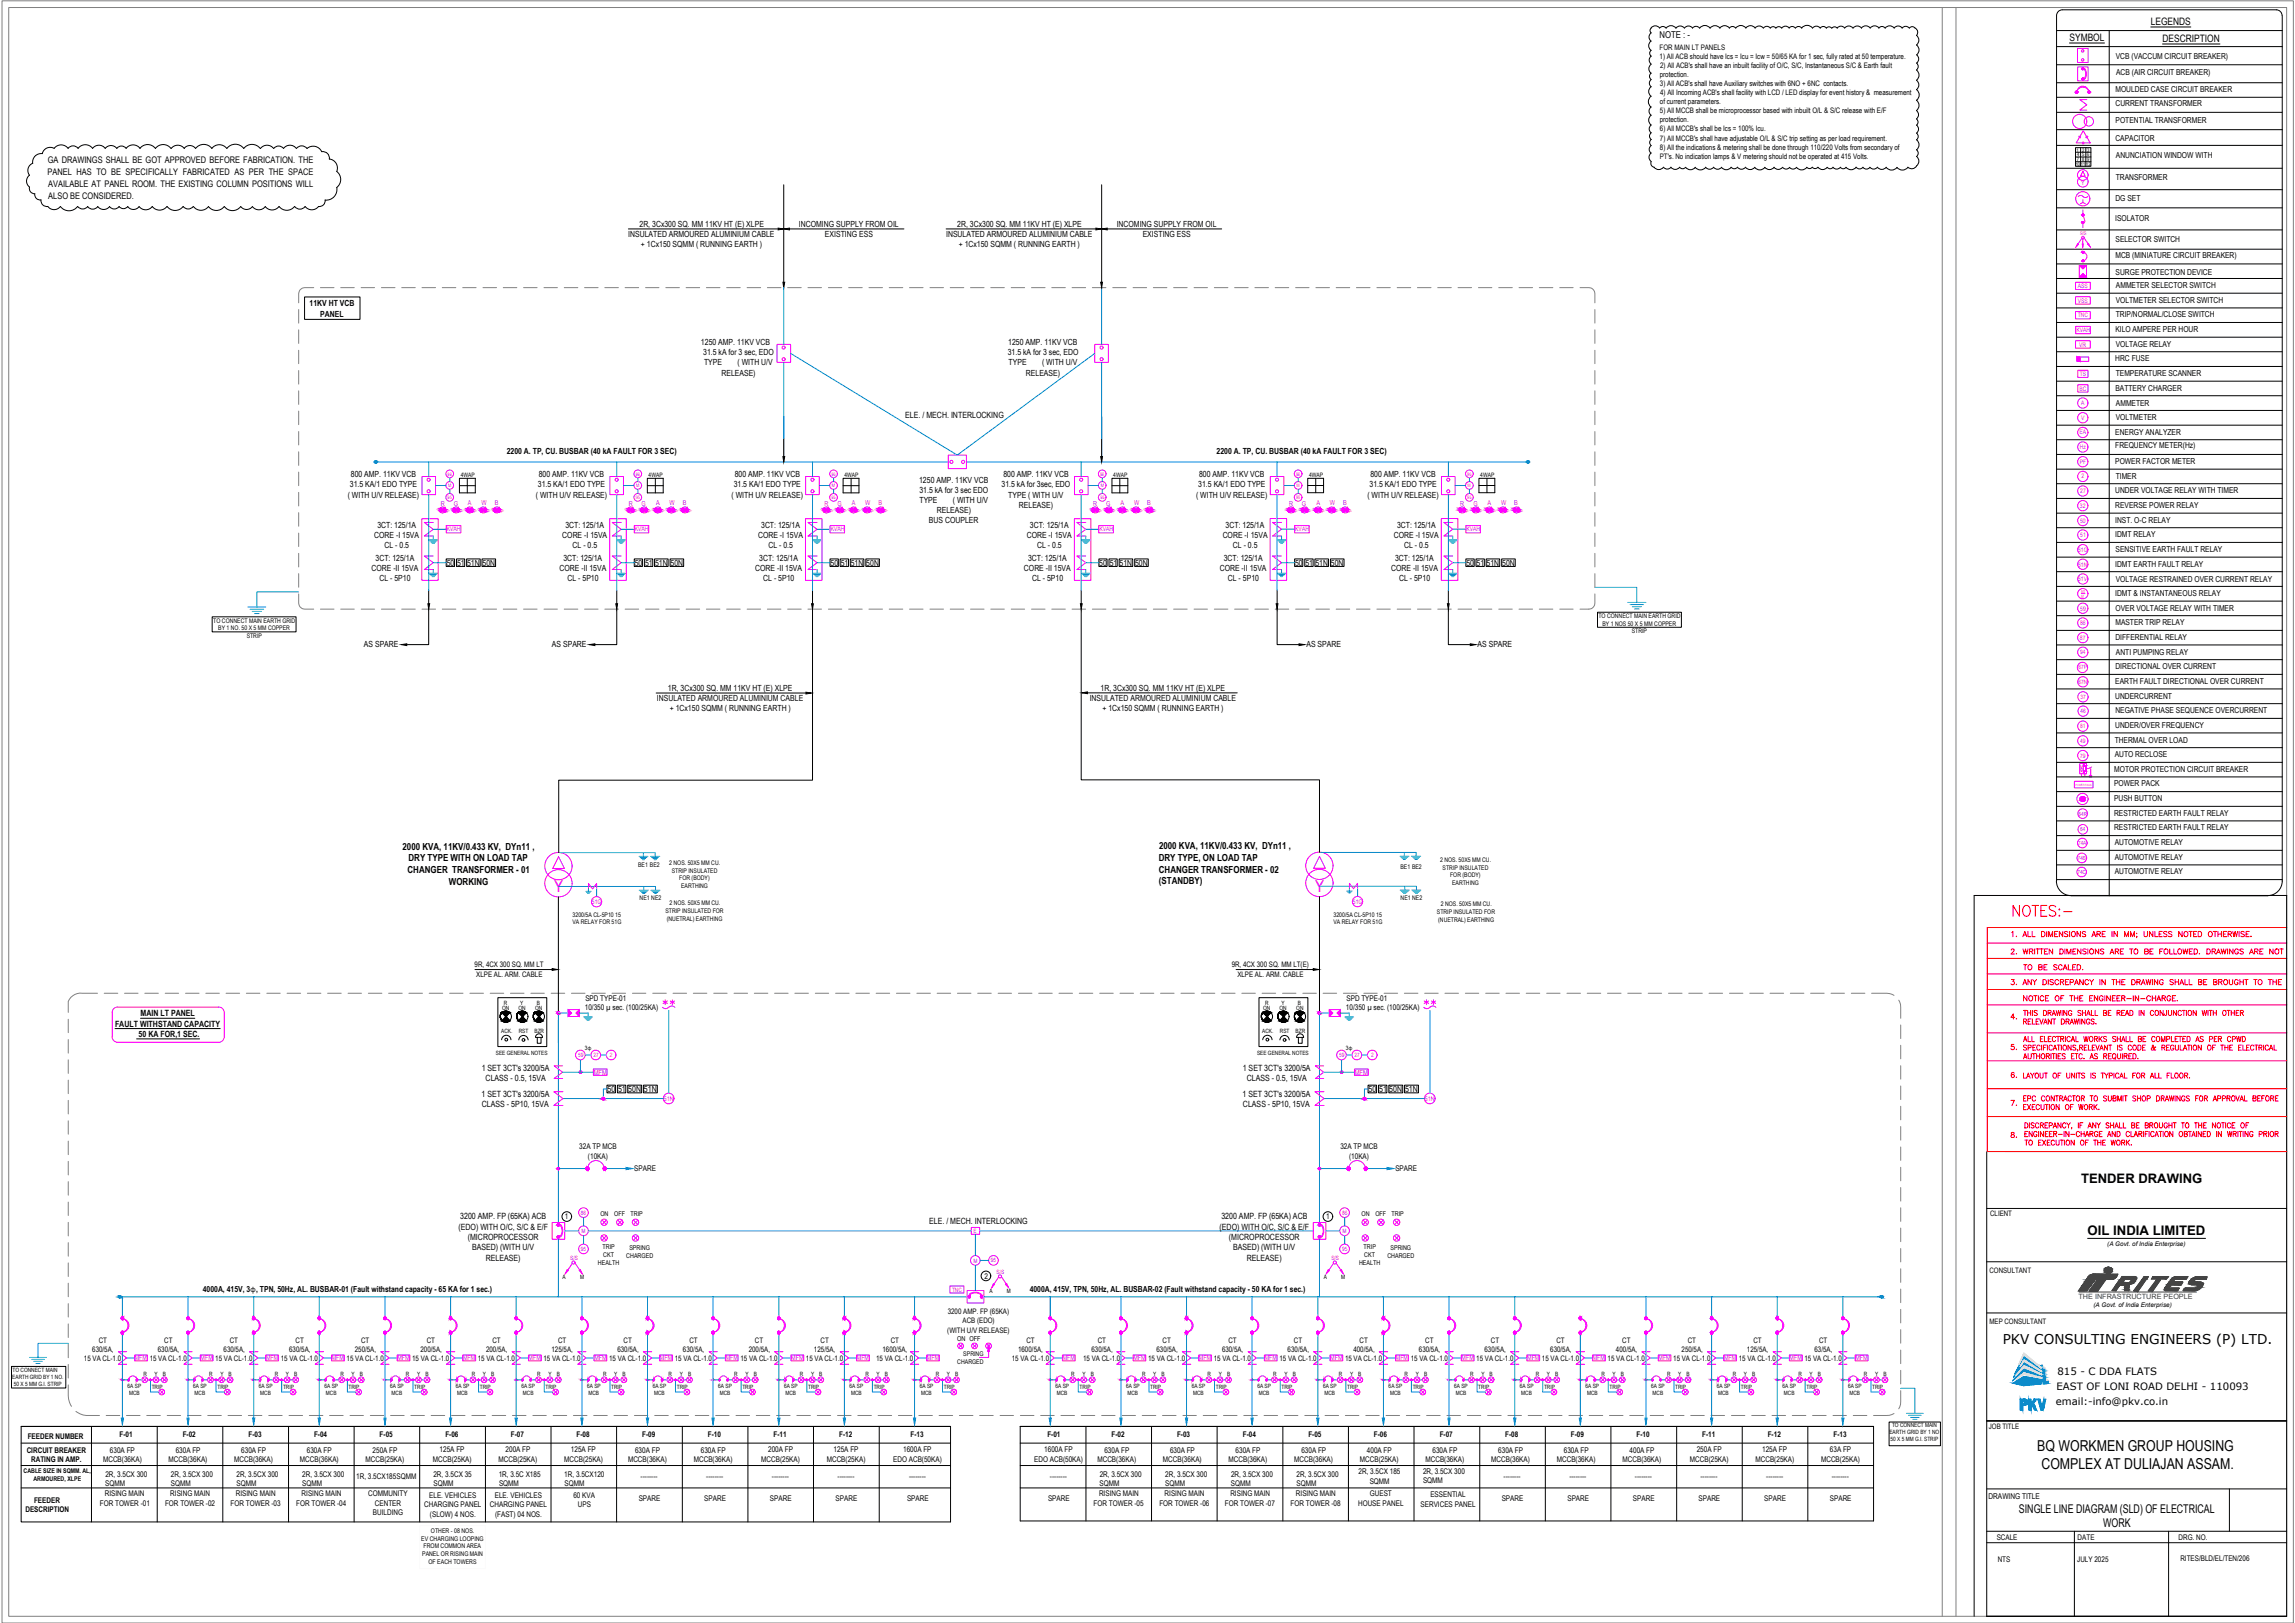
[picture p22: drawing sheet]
<svg xmlns="http://www.w3.org/2000/svg" width="594mm" height="420mm" viewBox="0 0 594 420" stroke-linecap="round" stroke-linejoin="round" font-family="sans-serif">
<defs><g id="words">
<text font-size="6.2" fill="#f00" x="520.3" y="238.5">NOTES:-</text>
<g font-size="4.4" fill="#f00">
<text x="519.6" y="248.4">2.</text>
<text x="519.6" y="256.1">3.</text>
<text x="519.6" y="264.9">4.</text>
<text x="519.6" y="273">5.</text>
<text x="519.6" y="280.1">6.</text>
<text x="519.6" y="287.5">7.</text>
<text x="519.6" y="295.6">8.</text>
</g>
<g font-size="4.3" fill="#f0f">
<text x="143.4" y="230.9">Y</text>
<text x="340.4" y="230.8">Y</text>
</g>
<text font-size="4" fill="#f00" x="523.2" y="243.8" transform="rotate(-90 523.2 243.8)">1.</text>
<g font-size="3.9">
<text x="527.4" y="375.6">BQ WORKMEN GROUP HOUSING</text>
<text x="528.4" y="380.3">COMPLEX AT DULIAJAN ASSAM.</text>
</g>
<text font-size="3.5" x="518.4" y="348">PKV CONSULTING ENGINEERS (P) LTD.</text>
<g font-size="3.4">
<text x="538.7" y="306.2">TENDER DRAWING</text>
<text x="540.4" y="319.8">OIL INDIA LIMITED</text>
</g>
<g font-size="3.1">
<text x="522.6" y="391.6">SINGLE LINE DIAGRAM (SLD) OF ELECTRICAL</text>
<text x="544.4" y="395.4">WORK</text>
</g>
<g font-size="2.7">
<text x="535.7" y="10.6">SYMBOL</text>
<text x="556.7" y="6.4">LEGENDS</text>
<text x="559.8" y="10.8">DESCRIPTION</text>
</g>
<g font-size="2.6">
<text x="532.4" y="359.8">EAST OF LONI ROAD DELHI - 110093</text>
<text x="532.6" y="356">815 - C DDA FLATS</text>
<text x="532.2" y="363.8">email:-info@pkv.co.in</text>
</g>
<g font-size="2.5">
<text x="104.2" y="219.9">2000 KVA, 11KV/0.433 KV, DYn11 ,</text>
<text x="300" y="219.9">2000 KVA, 11KV/0.433 KV, DYn11 ,</text>
<text x="105.5" y="226">CHANGER TRANSFORMER - 01</text>
<text x="105.8" y="222.9">DRY TYPE WITH ON LOAD TAP</text>
<text x="299.9" y="222.9">DRY TYPE, ON LOAD TAP</text>
<text x="300" y="225.9">CHANGER TRANSFORMER - 02</text>
<text x="116.2" y="229">WORKING</text>
<text x="300" y="228.9">(STANDBY)</text>
</g>
<g font-size="2.4">
<text x="429.6" y="9.9">NOTE : -</text>
<text x="12.3" y="45.3">PANEL HAS TO BE SPECIFICALLY FABRICATED AS PER THE SPACE</text>
<text x="12.4" y="42.2">GA DRAWINGS SHALL BE GOT APPROVED BEFORE FABRICATION. THE</text>
<text x="12.5" y="48.4">AVAILABLE AT PANEL ROOM. THE EXISTING COLUMN POSITIONS WILL</text>
<text x="12.5" y="51.4">ALSO BE CONSIDERED.</text>
</g>
<g font-size="2.2">
<text x="165.5" y="58.7">2R, 3Cx300 SQ. MM 11KV HT (E) XLPE</text>
<text x="206.8" y="58.7">INCOMING SUPPLY FROM OIL</text>
<text x="247.8" y="58.7">2R, 3Cx300 SQ. MM 11KV HT (E) XLPE</text>
<text x="289.1" y="58.7">INCOMING SUPPLY FROM OIL</text>
<text x="162.6" y="61.3">INSULATED ARMOURED ALUMINIUM CABLE</text>
<text x="165.9" y="63.9">+ 1Cx150 SQMM ( RUNNING EARTH )</text>
<text x="213.5" y="61.3">EXISTING ESS</text>
<text x="244.9" y="61.3">INSULATED ARMOURED ALUMINIUM CABLE</text>
<text x="248.2" y="63.9">+ 1Cx150 SQMM ( RUNNING EARTH )</text>
<text x="295.8" y="61.3">EXISTING ESS</text>
<text x="80.2" y="79.3">11KV HT VCB</text>
<text x="82.9" y="82">PANEL</text>
<text x="181.5" y="89.4">1250 AMP. 11KV VCB</text>
<text x="261" y="89.4">1250 AMP. 11KV VCB</text>
<text x="182" y="92">31.5 kA for 3 sec, EDO</text>
<text x="182.3" y="94.6">TYPE</text>
<text x="190.9" y="94.6">( WITH U/V</text>
<text x="260.9" y="92">31.5 kA for 3 sec, EDO</text>
<text x="261.1" y="94.6">TYPE</text>
<text x="269.7" y="94.6">( WITH U/V</text>
<text x="186.7" y="97.2">RELEASE)</text>
<text x="265.6" y="97.2">RELEASE)</text>
<text x="234.3" y="108.2">ELE. / MECH. INTERLOCKING</text>
<text x="131.2" y="117.4">2200 A. TP, CU. BUSBAR (40 kA FAULT FOR 3 SEC)</text>
<text x="314.9" y="117.4">2200 A. TP, CU. BUSBAR (40 kA FAULT FOR 3 SEC)</text>
<text x="90.8" y="123.6">800 AMP. 11KV VCB</text>
<text x="139.5" y="123.6">800 AMP. 11KV VCB</text>
<text x="190.2" y="123.6">800 AMP. 11KV VCB</text>
<text x="237.9" y="124.9">1250 AMP. 11KV VCB</text>
<text x="259.7" y="123.6">800 AMP. 11KV VCB</text>
<text x="310.4" y="123.6">800 AMP. 11KV VCB</text>
<text x="354.7" y="123.6">800 AMP. 11KV VCB</text>
<text x="90" y="128.9">( WITH U/V RELEASE)</text>
<text x="90.6" y="126.2">31.5 KA/1 EDO TYPE</text>
<text x="138.7" y="128.9">( WITH U/V RELEASE)</text>
<text x="139.2" y="126.2">31.5 KA/1 EDO TYPE</text>
<text x="189.4" y="128.9">( WITH U/V RELEASE)</text>
<text x="189.9" y="126.2">31.5 KA/1 EDO TYPE</text>
<text x="238" y="127.6">31.5 kA for 3 sec EDO</text>
<text x="238" y="130.2">TYPE</text>
<text x="246.7" y="130.2">( WITH U/V</text>
<text x="259.3" y="126.2">31.5 kA for 3sec, EDO</text>
<text x="261" y="128.9">TYPE ( WITH U/V</text>
<text x="263.8" y="131.5">RELEASE)</text>
<text x="309.6" y="128.8">( WITH U/V RELEASE)</text>
<text x="310.2" y="126.2">31.5 KA/1 EDO TYPE</text>
<text x="354" y="128.8">( WITH U/V RELEASE)</text>
<text x="354.5" y="126.2">31.5 KA/1 EDO TYPE</text>
<text x="97.7" y="136.6">3CT: 125/1A</text>
<text x="146.4" y="136.6">3CT: 125/1A</text>
<text x="197" y="136.6">3CT: 125/1A</text>
<text x="240.5" y="135.5">BUS COUPLER</text>
<text x="242.5" y="132.8">RELEASE)</text>
<text x="266.6" y="136.6">3CT: 125/1A</text>
<text x="317.3" y="136.6">3CT: 125/1A</text>
<text x="361.6" y="136.6">3CT: 125/1A</text>
<text x="96.9" y="139.2">CORE -I 15VA</text>
<text x="99.5" y="141.8">CL - 0.5</text>
<text x="145.6" y="139.2">CORE -I 15VA</text>
<text x="148.2" y="141.8">CL - 0.5</text>
<text x="196.2" y="139.2">CORE -I 15VA</text>
<text x="198.9" y="141.8">CL - 0.5</text>
<text x="265.8" y="139.2">CORE -I 15VA</text>
<text x="268.5" y="141.8">CL - 0.5</text>
<text x="316.5" y="139.2">CORE -I 15VA</text>
<text x="319.2" y="141.8">CL - 0.5</text>
<text x="360.8" y="139.2">CORE -I 15VA</text>
<text x="363.5" y="141.8">CL - 0.5</text>
<text x="96.2" y="147.9">CORE -II 15VA</text>
<text x="97.2" y="145.2">3CT: 125/1A</text>
<text x="115.6" y="146.4">50</text>
<text x="118.3" y="146.5">51</text>
<text x="120.9" y="146.5">51N 50N</text>
<text x="144.8" y="147.9">CORE -II 15VA</text>
<text x="145.9" y="145.2">3CT: 125/1A</text>
<text x="164.3" y="146.4">50</text>
<text x="167" y="146.5">51</text>
<text x="169.6" y="146.5">51N 50N</text>
<text x="195.5" y="147.9">CORE -II 15VA</text>
<text x="196.5" y="145.2">3CT: 125/1A</text>
<text x="215" y="146.4">50</text>
<text x="217.6" y="146.5">51</text>
<text x="220.2" y="146.5">51N 50N</text>
<text x="265.1" y="147.9">CORE -II 15VA</text>
<text x="266.1" y="145.2">3CT: 125/1A</text>
<text x="284.5" y="146.4">50</text>
<text x="287.2" y="146.5">51</text>
<text x="289.8" y="146.5">51N 50N</text>
<text x="315.7" y="147.9">CORE -II 15VA</text>
<text x="316.8" y="145.2">3CT: 125/1A</text>
<text x="335.3" y="146.4">50</text>
<text x="337.9" y="146.5">51</text>
<text x="340.5" y="146.5">51N 50N</text>
<text x="360.1" y="147.9">CORE -II 15VA</text>
<text x="361.1" y="145.2">3CT: 125/1A</text>
<text x="379.6" y="146.4">50</text>
<text x="382.2" y="146.5">51</text>
<text x="384.8" y="146.5">51N 50N</text>
<text x="98.2" y="150.5">CL - 5P10</text>
<text x="146.9" y="150.5">CL - 5P10</text>
<text x="197.6" y="150.5">CL - 5P10</text>
<text x="267.2" y="150.5">CL - 5P10</text>
<text x="317.9" y="150.5">CL - 5P10</text>
<text x="362.2" y="150.5">CL - 5P10</text>
<text x="94.2" y="167.5">AS SPARE</text>
<text x="142.9" y="167.5">AS SPARE</text>
<text x="338.2" y="167.4">AS SPARE</text>
<text x="382.5" y="167.4">AS SPARE</text>
<text x="172.9" y="178.8">1R, 3Cx300 SQ. MM 11KV HT (E) XLPE</text>
<text x="284.9" y="178.8">1R, 3Cx300 SQ. MM 11KV HT (E) XLPE</text>
<text x="170.1" y="181.4">INSULATED ARMOURED ALUMINIUM CABLE</text>
<text x="173.4" y="184.1">+ 1Cx150 SQMM ( RUNNING EARTH )</text>
<text x="282.1" y="181.4">INSULATED ARMOURED ALUMINIUM CABLE</text>
<text x="285.4" y="184">+ 1Cx150 SQMM ( RUNNING EARTH )</text>
<text x="36.4" y="263.1">MAIN LT PANEL</text>
<text x="29.8" y="265.8">FAULT WITHSTAND CAPACITY</text>
<text x="35.9" y="268.5">50 KA FOR,1 SEC.</text>
<text x="124.7" y="277.2">1 SET 3CT's 3200/5A</text>
<text x="125.7" y="279.9">CLASS - 0.5, 15VA</text>
<text x="321.7" y="277.2">1 SET 3CT's 3200/5A</text>
<text x="322.7" y="279.9">CLASS - 0.5, 15VA</text>
<text x="124.6" y="283.9">1 SET 3CT's 3200/5A</text>
<text x="124.7" y="286.6">CLASS - 5P10, 15VA</text>
<text x="157.2" y="282.7">50</text>
<text x="160" y="282.7">51</text>
<text x="162.6" y="282.7">50N 51N</text>
<text x="321.7" y="283.9">1 SET 3CT's 3200/5A</text>
<text x="321.7" y="286.6">CLASS - 5P10, 15VA</text>
<text x="354.3" y="282.7">50</text>
<text x="357" y="282.7">51</text>
<text x="359.6" y="282.7">50N 51N</text>
<text x="119.1" y="315.6">3200 AMP. FP (65KA) ACB</text>
<text x="240.5" y="316.9">ELE. / MECH. INTERLOCKING</text>
<text x="316.2" y="315.6">3200 AMP. FP (65KA) ACB</text>
<text x="118.7" y="318.3">(EDO) WITH O/C, S/C &amp; E/F</text>
<text x="121.1" y="321">(MICROPROCESSOR</text>
<text x="122.2" y="323.7">BASED) (WITH U/V</text>
<text x="315.7" y="318.3">(EDO) WITH O/C, S/C &amp; E/F</text>
<text x="318.1" y="321">(MICROPROCESSOR</text>
<text x="319.2" y="323.7">BASED) (WITH U/V</text>
<text x="125.7" y="326.3">RELEASE)</text>
<text x="322.8" y="326.3">RELEASE)</text>
<text x="52.5" y="334.4">4000A, 415V, 3ɸ, TPN, 50Hz, AL. BUSBAR-01 (Fault withstand capacity - 65 KA for 1 sec.)</text>
<text x="266.5" y="334.5">4000A, 415V, TPN, 50Hz, AL. BUSBAR-02 (Fault withstand capacity - 50 KA for 1 sec.)</text>
</g>
<g font-size="2.1">
<text x="547.7" y="15.2">VCB (VACCUM CIRCUIT BREAKER)</text>
<text x="547.6" y="23.8">MOULDED CASE CIRCUIT BREAKER</text>
<text x="547.8" y="19.4">ACB (AIR CIRCUIT BREAKER)</text>
<text x="547.6" y="27.5">CURRENT TRANSFORMER</text>
<text x="547.6" y="31.8">POTENTIAL TRANSFORMER</text>
<text x="547.6" y="36.5">CAPACITOR</text>
<text x="547.7" y="41">ANUNCIATION WINDOW WITH</text>
<text x="547.7" y="46.7">TRANSFORMER</text>
<text x="547.6" y="52.1">DG SET</text>
<text x="547.6" y="57.2">ISOLATOR</text>
<text x="547.6" y="62.7">SELECTOR SWITCH</text>
<text x="547.6" y="66.9">MCB (MINIATURE CIRCUIT BREAKER)</text>
<text x="547.6" y="71.1">SURGE PROTECTION DEVICE</text>
<text x="547.7" y="74.6">AMMETER SELECTOR SWITCH</text>
<text x="547.7" y="78.4">VOLTMETER SELECTOR SWITCH</text>
<text x="547.7" y="82.2">TRIP/NORMAL/CLOSE SWITCH</text>
<text x="547.6" y="86">KILO AMPERE PER HOUR</text>
<text x="547.7" y="89.7">VOLTAGE RELAY</text>
<text x="547.6" y="93.6">HRC FUSE</text>
<text x="547.6" y="101.1">BATTERY CHARGER</text>
<text x="547.7" y="97.4">TEMPERATURE SCANNER</text>
<text x="547.7" y="105">AMMETER</text>
<text x="547.6" y="112.5">ENERGY ANALYZER</text>
<text x="547.7" y="108.8">VOLTMETER</text>
<text x="547.6" y="115.9">FREQUENCY METER(Hz)</text>
<text x="547.6" y="120.1">POWER FACTOR METER</text>
<text x="547.7" y="124">TIMER</text>
<text x="547.6" y="127.7">UNDER VOLTAGE RELAY WITH TIMER</text>
<text x="547.6" y="131.5">REVERSE POWER RELAY</text>
<text x="547.6" y="135.3">INST. O-C RELAY</text>
<text x="547.6" y="139.1">IDMT RELAY</text>
<text x="547.6" y="142.9">SENSITIVE EARTH FAULT RELAY</text>
<text x="547.6" y="146.7">IDMT EARTH FAULT RELAY</text>
<text x="547.6" y="154.3">IDMT &amp; INSTANTANEOUS RELAY</text>
<text x="547.7" y="150.6">VOLTAGE RESTRAINED OVER CURRENT RELAY</text>
<text x="547.6" y="161.9">MASTER TRIP RELAY</text>
<text x="547.6" y="158.1">OVER VOLTAGE RELAY WITH TIMER</text>
<text x="547.6" y="165.7">DIFFERENTIAL RELAY</text>
<text x="547.6" y="173.3">DIRECTIONAL OVER CURRENT</text>
<text x="547.7" y="169.5">ANTI PUMPING RELAY</text>
<text x="547.6" y="177">EARTH FAULT DIRECTIONAL OVER CURRENT</text>
<text x="547.6" y="180.8">UNDERCURRENT</text>
<text x="547.6" y="184.5">NEGATIVE PHASE SEQUENCE OVERCURRENT</text>
<text x="547.6" y="188.3">UNDER/OVER FREQUENCY</text>
<text x="547.4" y="192.3">THERMAL OVER LOAD</text>
<text x="547.4" y="196">AUTO RECLOSE</text>
<text x="547.3" y="203.6">POWER PACK</text>
<text x="547.3" y="199.8">MOTOR PROTECTION CIRCUIT BREAKER</text>
<text x="547.3" y="207.3">PUSH BUTTON</text>
<text x="547.3" y="211.2">RESTRICTED EARTH FAULT RELAY</text>
<text x="547.3" y="215">RESTRICTED EARTH FAULT RELAY</text>
<text x="547.4" y="218.7">AUTOMOTIVE RELAY</text>
<text x="547.4" y="222.5">AUTOMOTIVE RELAY</text>
<text x="547.4" y="226.4">AUTOMOTIVE RELAY</text>
<text x="514.7" y="388.1">DRAWING TITLE</text>
</g>
<g font-size="2">
<text x="429.6" y="12.8">FOR MAIN LT PANELS</text>
<text x="429.6" y="15.2">1) All ACB should have Ics = Icu = Icw = 50/65 KA for 1 sec, fully rated at 50 temperature.</text>
<text x="429.7" y="17.6">2) All ACB's shall have an inbuilt facility of O/C, S/C, Instantaneous S/C &amp; Earth fault</text>
<text x="429.7" y="19.9">protection.</text>
<text x="429.7" y="22.3">3) All ACB's shall have Auxiliary switches with 6NO + 6NC contacts.</text>
<text x="429.7" y="27">of current parameters.</text>
<text x="429.7" y="29.3">5) All MCCB shall be microprocessor based with inbuilt O/L &amp; S/C release with E/F</text>
<text x="429.7" y="24.6">4) All Incoming ACB's shall facility with LCD / LED display for event history &amp; measurement</text>
<text x="429.7" y="31.7">protection.</text>
<text x="429.7" y="34">6) All MCCB's shall be Ics = 100% Icu.</text>
<text x="429.7" y="41.1">PT's. No indication lamps &amp; V metering should not be operated at 415 Volts.</text>
<text x="429.7" y="36.4">7) All MCCB's shall have adjustable O/L &amp; S/C trip setting as per load requirement.</text>
<text x="429.7" y="38.8">8) All the indications &amp; metering shall be done through 110/220 Volts from secondary of</text>
<text x="122.9" y="250.4">9R, 4CX 300 SQ. MM LT</text>
<text x="318.8" y="250.4">9R, 4CX 300 SQ. MM LT(E)</text>
<text x="123.3" y="252.8">XLPE AL. ARM. CABLE</text>
<text x="320.3" y="252.8">XLPE AL. ARM. CABLE</text>
<text x="151.4" y="261.5">10/350 µ sec. (100/25KA)</text>
<text x="151.5" y="259.1">SPD TYPE-01</text>
<text x="348.4" y="261.5">10/350 µ sec. (100/25KA)</text>
<text x="348.5" y="259.1">SPD TYPE-01</text>
<text x="150" y="297.5">32A TP MCB</text>
<text x="152.2" y="300">(10KA)</text>
<text x="347" y="297.5">32A TP MCB</text>
<text x="349.2" y="300">(10KA)</text>
<text x="164.2" y="303.2">SPARE</text>
<text x="361.2" y="303.2">SPARE</text>
<text x="146.2" y="315.6">1</text>
<text x="343.3" y="315.6">1</text>
<text x="254.9" y="331">2</text>
<text x="245.3" y="340.2">3200 AMP. FP (65KA)</text>
<text x="25.5" y="347.6">CT</text>
<text x="42.5" y="347.6">CT</text>
<text x="59.5" y="347.6">CT</text>
<text x="76.5" y="347.6">CT</text>
<text x="93.5" y="347.6">CT</text>
<text x="110.5" y="347.6">CT</text>
<text x="127.5" y="347.6">CT</text>
<text x="144.5" y="347.6">CT</text>
<text x="161.4" y="347.6">CT</text>
<text x="178.4" y="347.6">CT</text>
<text x="195.4" y="347.6">CT</text>
<text x="212.4" y="347.6">CT</text>
<text x="230.6" y="347.6">CT</text>
<text x="245.2" y="345">(WITH U/V RELEASE)</text>
<text x="249.2" y="342.6">ACB (EDO)</text>
<text x="265.7" y="347.6">CT</text>
<text x="284.2" y="347.6">CT</text>
<text x="301" y="347.6">CT</text>
<text x="318" y="347.6">CT</text>
<text x="335" y="347.6">CT</text>
<text x="351.9" y="347.6">CT</text>
<text x="368.9" y="347.6">CT</text>
<text x="385.9" y="347.6">CT</text>
<text x="402.9" y="347.6">CT</text>
<text x="419.9" y="347.6">CT</text>
<text x="436.9" y="347.6">CT</text>
<text x="453.9" y="347.6">CT</text>
<text x="470.9" y="347.6">CT</text>
<text x="21.7" y="352.3">15 VA CL-1.0</text>
<text x="23.9" y="350">630/5A,</text>
<text x="38.7" y="352.3">15 VA CL-1.0</text>
<text x="40.9" y="350">630/5A,</text>
<text x="55.7" y="352.3">15 VA CL-1.0</text>
<text x="57.9" y="350">630/5A,</text>
<text x="72.7" y="352.3">15 VA CL-1.0</text>
<text x="74.9" y="350">630/5A,</text>
<text x="89.7" y="352.3">15 VA CL-1.0</text>
<text x="91.8" y="350">250/5A,</text>
<text x="106.7" y="352.3">15 VA CL-1.0</text>
<text x="108.9" y="350">200/5A,</text>
<text x="123.7" y="352.3">15 VA CL-1.0</text>
<text x="125.8" y="350">200/5A,</text>
<text x="140.7" y="352.3">15 VA CL-1.0</text>
<text x="142.8" y="350">125/5A,</text>
<text x="157.7" y="352.3">15 VA CL-1.0</text>
<text x="159.8" y="350">630/5A,</text>
<text x="174.7" y="352.3">15 VA CL-1.0</text>
<text x="176.8" y="350">630/5A,</text>
<text x="191.7" y="352.3">15 VA CL-1.0</text>
<text x="193.8" y="350">200/5A,</text>
<text x="208.6" y="352.3">15 VA CL-1.0</text>
<text x="210.7" y="350">125/5A,</text>
<text x="226.8" y="352.3">15 VA CL-1.0</text>
<text x="228.4" y="350">1600/5A,</text>
<text x="261.9" y="352.3">15 VA CL-1.0</text>
<text x="263.5" y="350">1600/5A,</text>
<text x="280.4" y="352.3">15 VA CL-1.0</text>
<text x="282.5" y="350">630/5A,</text>
<text x="297.2" y="352.3">15 VA CL-1.0</text>
<text x="299.4" y="350">630/5A,</text>
<text x="314.2" y="352.3">15 VA CL-1.0</text>
<text x="316.3" y="350">630/5A,</text>
<text x="331.2" y="352.3">15 VA CL-1.0</text>
<text x="333.3" y="350">630/5A,</text>
<text x="348.2" y="352.3">15 VA CL-1.0</text>
<text x="350.3" y="350">400/5A,</text>
<text x="365.2" y="352.3">15 VA CL-1.0</text>
<text x="367.3" y="350">630/5A,</text>
<text x="382.2" y="352.3">15 VA CL-1.0</text>
<text x="384.3" y="350">630/5A,</text>
<text x="399.1" y="352.3">15 VA CL-1.0</text>
<text x="401.3" y="350">630/5A,</text>
<text x="416.2" y="352.3">15 VA CL-1.0</text>
<text x="418.3" y="350">400/5A,</text>
<text x="433.1" y="352.3">15 VA CL-1.0</text>
<text x="435.3" y="350">250/5A,</text>
<text x="450.1" y="352.3">15 VA CL-1.0</text>
<text x="452.2" y="350">125/5A,</text>
<text x="467.1" y="352.3">15 VA CL-1.0</text>
<text x="469.7" y="350">63/5A,</text>
<text x="6.9" y="376.1">CIRCUIT BREAKER</text>
<text x="7.2" y="372.6">FEEDER NUMBER</text>
<text x="28.5" y="376.1">630A FP</text>
<text x="30.9" y="372.1">F-01</text>
<text x="45.5" y="376.1">630A FP</text>
<text x="47.3" y="372.1">F-02</text>
<text x="62.5" y="376.1">630A FP</text>
<text x="64.3" y="372.1">F-03</text>
<text x="79.4" y="376.1">630A FP</text>
<text x="81.3" y="372.1">F-04</text>
<text x="96.4" y="376.1">250A FP</text>
<text x="98.3" y="372.1">F-05</text>
<text x="113.8" y="376">125A FP</text>
<text x="115.3" y="372.1">F-06</text>
<text x="130.9" y="376">200A FP</text>
<text x="132.3" y="372.1">F-07</text>
<text x="147.8" y="376">125A FP</text>
<text x="149.2" y="372.1">F-08</text>
<text x="164.4" y="376.1">630A FP</text>
<text x="166.3" y="372.1">F-09</text>
<text x="181.4" y="376.1">630A FP</text>
<text x="183.2" y="372.1">F-10</text>
<text x="198.9" y="376">200A FP</text>
<text x="200.2" y="372.1">F-11</text>
<text x="215.8" y="376">125A FP</text>
<text x="217.2" y="372.1">F-12</text>
<text x="233.8" y="376">1600A FP</text>
<text x="235.7" y="372.1">F-13</text>
<text x="270.3" y="376">1600A FP</text>
<text x="271.1" y="372.1">F-01</text>
<text x="285.9" y="376.1">630A FP</text>
<text x="287.7" y="372.1">F-02</text>
<text x="302.9" y="376.1">630A FP</text>
<text x="304.7" y="372.1">F-03</text>
<text x="319.8" y="376.1">630A FP</text>
<text x="321.7" y="372.1">F-04</text>
<text x="336.9" y="376.1">630A FP</text>
<text x="338.7" y="372.1">F-05</text>
<text x="353.8" y="376.1">400A FP</text>
<text x="355.7" y="372.1">F-06</text>
<text x="370.8" y="376.1">630A FP</text>
<text x="372.7" y="372.1">F-07</text>
<text x="387.8" y="376.1">630A FP</text>
<text x="389.7" y="372.1">F-08</text>
<text x="404.8" y="376.1">630A FP</text>
<text x="406.6" y="372.1">F-09</text>
<text x="421.8" y="376.1">400A FP</text>
<text x="423.6" y="372.1">F-10</text>
<text x="439.2" y="376">250A FP</text>
<text x="440.6" y="372.1">F-11</text>
<text x="456.2" y="376">125A FP</text>
<text x="457.6" y="372.1">F-12</text>
<text x="473.7" y="376">63A FP</text>
<text x="474.6" y="372.1">F-13</text>
<text x="8.1" y="378.5">RATING IN AMP.</text>
<text x="26.7" y="378.5">MCCB(36KA)</text>
<text x="27.3" y="382.3">2R, 3.5CX 300</text>
<text x="43.7" y="378.5">MCCB(36KA)</text>
<text x="44.3" y="382.3">2R, 3.5CX 300</text>
<text x="60.6" y="378.5">MCCB(36KA)</text>
<text x="61.2" y="382.3">2R, 3.5CX 300</text>
<text x="77.7" y="378.5">MCCB(36KA)</text>
<text x="78.2" y="382.3">2R, 3.5CX 300</text>
<text x="92.2" y="383">1R, 3.5CX185SQMM</text>
<text x="94.6" y="378.5">MCCB(25KA)</text>
<text x="112.1" y="378.5">MCCB(25KA)</text>
<text x="112.2" y="382.3">2R, 3.5CX 35</text>
<text x="129" y="378.5">MCCB(25KA)</text>
<text x="129.1" y="382.3">1R, 3.5C X185</text>
<text x="146.1" y="382.3">1R, 3.5CX120</text>
<text x="146.1" y="378.5">MCCB(25KA)</text>
<text x="162.6" y="378.5">MCCB(36KA)</text>
<text x="165.8" y="382.8">--------</text>
<text x="179.6" y="378.5">MCCB(36KA)</text>
<text x="182.8" y="382.8">--------</text>
<text x="197" y="378.5">MCCB(25KA)</text>
<text x="199.8" y="382.8">--------</text>
<text x="214" y="378.5">MCCB(25KA)</text>
<text x="216.8" y="382.8">--------</text>
<text x="231.2" y="378.5">EDO ACB(50KA)</text>
<text x="235.3" y="382.8">--------</text>
<text x="267.7" y="378.5">EDO ACB(50KA)</text>
<text x="271.8" y="382.8">--------</text>
<text x="284.1" y="378.5">MCCB(36KA)</text>
<text x="284.7" y="382.3">2R, 3.5CX 300</text>
<text x="301" y="378.5">MCCB(36KA)</text>
<text x="301.6" y="382.3">2R, 3.5CX 300</text>
<text x="318" y="378.5">MCCB(36KA)</text>
<text x="318.7" y="382.3">2R, 3.5CX 300</text>
<text x="335" y="378.5">MCCB(36KA)</text>
<text x="335.6" y="382.3">2R, 3.5CX 300</text>
<text x="351.7" y="381.6">2R, 3.5CX 185</text>
<text x="352" y="378.5">MCCB(25KA)</text>
<text x="368.4" y="381.6">2R, 3.5CX 300</text>
<text x="369" y="378.5">MCCB(36KA)</text>
<text x="386" y="378.5">MCCB(36KA)</text>
<text x="389.2" y="382.8">--------</text>
<text x="403" y="378.5">MCCB(36KA)</text>
<text x="406.2" y="382.8">--------</text>
<text x="420" y="378.5">MCCB(36KA)</text>
<text x="423.2" y="382.8">--------</text>
<text x="437.4" y="378.5">MCCB(25KA)</text>
<text x="440.2" y="382.8">--------</text>
<text x="454.4" y="378.5">MCCB(25KA)</text>
<text x="457.2" y="382.8">--------</text>
<text x="471.4" y="378.5">MCCB(25KA)</text>
<text x="474.2" y="382.8">--------</text>
<text x="8.8" y="389">FEEDER</text>
<text x="25.8" y="389.8">FOR TOWER -01</text>
<text x="27.1" y="387.3">RISING MAIN</text>
<text x="27.2" y="384.7">SQMM</text>
<text x="42.7" y="389.8">FOR TOWER -02</text>
<text x="44.1" y="387.3">RISING MAIN</text>
<text x="44.2" y="384.7">SQMM</text>
<text x="59.7" y="389.8">FOR TOWER -03</text>
<text x="61.1" y="387.3">RISING MAIN</text>
<text x="61.2" y="384.7">SQMM</text>
<text x="76.7" y="389.8">FOR TOWER -04</text>
<text x="78.1" y="387.3">RISING MAIN</text>
<text x="78.2" y="384.7">SQMM</text>
<text x="95.3" y="387.3">COMMUNITY</text>
<text x="97" y="389.8">CENTER</text>
<text x="111.1" y="387.8">ELE. VEHICLES</text>
<text x="112.2" y="384.7">SQMM</text>
<text x="128.1" y="387.8">ELE. VEHICLES</text>
<text x="129.2" y="384.7">SQMM</text>
<text x="146.1" y="384.7">SQMM</text>
<text x="148.4" y="387.7">60 KVA</text>
<text x="165.3" y="388.6">SPARE</text>
<text x="182.3" y="388.6">SPARE</text>
<text x="199.3" y="388.6">SPARE</text>
<text x="216.3" y="388.6">SPARE</text>
<text x="234.8" y="388.6">SPARE</text>
<text x="271.3" y="388.6">SPARE</text>
<text x="283.1" y="389.8">FOR TOWER -05</text>
<text x="284.5" y="387.3">RISING MAIN</text>
<text x="284.6" y="384.7">SQMM</text>
<text x="300.1" y="389.8">FOR TOWER -06</text>
<text x="301.5" y="387.3">RISING MAIN</text>
<text x="301.6" y="384.7">SQMM</text>
<text x="317.1" y="389.8">FOR TOWER -07</text>
<text x="318.5" y="387.3">RISING MAIN</text>
<text x="318.6" y="384.7">SQMM</text>
<text x="334.1" y="389.8">FOR TOWER -08</text>
<text x="335.5" y="387.3">RISING MAIN</text>
<text x="335.6" y="384.7">SQMM</text>
<text x="351.6" y="389.8">HOUSE PANEL</text>
<text x="354.6" y="384">SQMM</text>
<text x="354.6" y="387.3">GUEST</text>
<text x="368.4" y="384">SQMM</text>
<text x="370.3" y="387.6">ESSENTIAL</text>
<text x="388.7" y="388.6">SPARE</text>
<text x="405.7" y="388.6">SPARE</text>
<text x="422.7" y="388.6">SPARE</text>
<text x="439.7" y="388.6">SPARE</text>
<text x="456.7" y="388.6">SPARE</text>
<text x="473.7" y="388.6">SPARE</text>
<text x="6.6" y="391.5">DESCRIPTION</text>
<text x="96.5" y="392.2">BUILDING</text>
<text x="109.8" y="390.2">CHARGING PANEL</text>
<text x="111.3" y="392.6">(SLOW) 4 NOS.</text>
<text x="126.8" y="390.2">CHARGING PANEL</text>
<text x="128.2" y="392.6">(FAST) 04 NOS.</text>
<text x="149.6" y="390.2">UPS</text>
<text x="367.7" y="390.1">SERVICES PANEL</text>
<text x="516.9" y="398.6">SCALE</text>
<text x="537.8" y="398.7">DATE</text>
<text x="563.9" y="398.6">DRG. NO.</text>
<text x="517.1" y="404.3">NTS</text>
<text x="537.7" y="404.3">JULY 2025</text>
<text x="564.4" y="404.2">RITES/BLD/EL/TEN/206</text>
</g>
<g font-size="1.9">
<text x="515.2" y="314.8">CLIENT</text>
<text x="515" y="329.4">CONSULTANT</text>
<text x="515" y="342.6">MEP CONSULTANT</text>
<text x="514.8" y="370">JOB TITLE</text>
</g>
<text font-size="1.9" fill="#009926" x="538" y="336.3">THE INFRASTRUCTURE PEOPLE</text>
<g font-size="1.8" fill="#f0f">
<text x="153.7" y="278.2">MFM</text>
<text x="350.7" y="278.2">MFM</text>
</g>
<text font-size="1.8" x="247.8" y="347">ON OFF</text>
<g font-size="1.7" fill="#f0f">
<text x="538.7" y="48">Y</text>
<text x="114.1" y="130.9">R</text>
<text x="117.4" y="130.9">G</text>
<text x="121.1" y="130.9">A</text>
<text x="124.6" y="130.9">W</text>
<text x="128.1" y="130.9">B</text>
<text x="162.7" y="130.9">R</text>
<text x="166.1" y="130.9">G</text>
<text x="169.8" y="130.9">A</text>
<text x="173.3" y="130.9">W</text>
<text x="176.7" y="130.9">B</text>
<text x="213.4" y="130.9">R</text>
<text x="216.8" y="130.9">G</text>
<text x="220.5" y="130.9">A</text>
<text x="224" y="130.9">W</text>
<text x="227.4" y="130.9">B</text>
<text x="283" y="130.9">R</text>
<text x="286.4" y="130.9">G</text>
<text x="290.1" y="130.9">A</text>
<text x="293.6" y="130.9">W</text>
<text x="297" y="130.9">B</text>
<text x="333.7" y="130.9">R</text>
<text x="337" y="130.9">G</text>
<text x="340.8" y="130.9">A</text>
<text x="344.2" y="130.9">W</text>
<text x="347.7" y="130.9">B</text>
<text x="378" y="130.9">R</text>
<text x="381.4" y="130.9">G</text>
<text x="385.1" y="130.9">A</text>
<text x="388.5" y="130.9">W</text>
<text x="392" y="130.9">B</text>
<text x="171.8" y="285">51N</text>
<text x="368.9" y="285">51N</text>
<text x="34.9" y="352.1">MFM</text>
<text x="51.9" y="352.1">MFM</text>
<text x="68.9" y="352.1">MFM</text>
<text x="85.9" y="352.1">MFM</text>
<text x="102.9" y="352.1">MFM</text>
<text x="119.9" y="352.1">MFM</text>
<text x="136.8" y="352.1">MFM</text>
<text x="153.9" y="352.1">MFM</text>
<text x="170.8" y="352.1">MFM</text>
<text x="187.8" y="352.1">MFM</text>
<text x="204.8" y="352.1">MFM</text>
<text x="221.8" y="352.1">MFM</text>
<text x="240" y="352.1">MFM</text>
<text x="275.1" y="352.1">MFM</text>
<text x="293.4" y="352.1">MFM</text>
<text x="310.4" y="352.1">MFM</text>
<text x="327.4" y="352.1">MFM</text>
<text x="344.4" y="352.1">MFM</text>
<text x="361.3" y="352.1">MFM</text>
<text x="378.3" y="352.1">MFM</text>
<text x="395.3" y="352.1">MFM</text>
<text x="412.3" y="352.1">MFM</text>
<text x="429.3" y="352.1">MFM</text>
<text x="446.3" y="352.1">MFM</text>
<text x="463.3" y="352.1">MFM</text>
<text x="480.3" y="352.1">MFM</text>
</g>
<g font-size="1.7">
<text x="155.4" y="314.9">ON</text>
<text x="159" y="314.9">OFF</text>
<text x="163.2" y="314.9">TRIP</text>
<text x="352.4" y="314.9">ON</text>
<text x="356" y="314.9">OFF</text>
<text x="360.2" y="314.9">TRIP</text>
<text x="156" y="323.4">TRIP</text>
<text x="162.9" y="323.6">SPRING</text>
<text x="353" y="323.4">TRIP</text>
<text x="359.9" y="323.6">SPRING</text>
<text x="154.8" y="327.5">HEALTH</text>
<text x="156.1" y="325.5">CKT</text>
<text x="162.1" y="325.7">CHARGED</text>
<text x="351.8" y="327.5">HEALTH</text>
<text x="353.2" y="325.5">CKT</text>
<text x="359.1" y="325.7">CHARGED</text>
<text x="247.8" y="353.1">CHARGED</text>
<text x="249.4" y="351.1">SPRING</text>
<text x="6.1" y="381.4">CABLE SIZE IN SQMM. AL,</text>
<text x="8.7" y="383.5">ARMOURED, XLPE</text>
<text x="109.1" y="398.8">EV CHARGING LOOPING</text>
<text x="109.7" y="400.8">FROM COMMON AREA</text>
<text x="111.6" y="396.8">OTHER - 08 NOS.</text>
<text x="109.3" y="402.8">PANEL OR RISING MAIN</text>
<text x="110.9" y="404.8">OF EACH TOWERS</text>
</g>
<g font-size="1.6" fill="#f0f">
<text x="537.9" y="74.6">ASS</text>
<text x="537.9" y="78.3">VSS</text>
<text x="537.9" y="82.2">TNC</text>
<text x="537.5" y="86">KVAH</text>
<text x="538.2" y="89.7">VR</text>
<text x="538.3" y="101.1">BC</text>
<text x="538.4" y="97.3">TS</text>
<text x="538.7" y="104.9">A</text>
<text x="538.3" y="112.5">EA</text>
<text x="538.7" y="108.8">V</text>
<text x="538.4" y="116.2">Hz</text>
<text x="538.4" y="120.1">PF</text>
<text x="538.8" y="123.9">2</text>
<text x="538.4" y="131.5">32</text>
<text x="538.5" y="127.7">27</text>
<text x="115.7" y="137.6">KVAH</text>
<text x="164.4" y="137.6">KVAH</text>
<text x="215" y="137.6">KVAH</text>
<text x="284.6" y="137.6">KVAH</text>
<text x="335.3" y="137.6">KVAH</text>
<text x="379.6" y="137.6">KVAH</text>
<text x="538.5" y="135.3">50</text>
<text x="537.9" y="142.9">51G</text>
<text x="538.5" y="139.1">51</text>
<text x="537.9" y="146.7">51N</text>
<text x="537.9" y="150.5">51V</text>
<text x="538.5" y="161.8">86</text>
<text x="538.5" y="158.1">59</text>
<text x="538.4" y="165.7">87</text>
<text x="350.2" y="234">51G</text>
<text x="153.2" y="234">51G</text>
</g>
<g font-size="1.6">
<text x="119.3" y="123.5">4WAP</text>
<text x="167.9" y="123.5">4WAP</text>
<text x="218.6" y="123.5">4WAP</text>
<text x="288.2" y="123.5">4WAP</text>
<text x="338.9" y="123.5">4WAP</text>
<text x="383.2" y="123.5">4WAP</text>
<text x="55.2" y="161.2">TO CONNECT MAIN EARTH GRID</text>
<text x="413.8" y="160">TO CONNECT MAIN EARTH GRID</text>
<text x="414.8" y="162">BY 1 NOS 50 X 5 MM COPPER</text>
<text x="56.5" y="163.2">BY 1 NO. 50 X 5 MM COPPER</text>
<text x="63.9" y="165.1">STRIP</text>
<text x="422.4" y="163.9">STRIP</text>
<text x="165.2" y="224.5">BE1 BE2</text>
<text x="173.2" y="224">2 NOS. 50X5 MM CU.</text>
<text x="173.9" y="225.9">STRIP INSULATED</text>
<text x="175.8" y="227.9">FOR (BODY)</text>
<text x="362.5" y="225">BE1 BE2</text>
<text x="372.8" y="223.2">2 NOS. 50X5 MM CU.</text>
<text x="373.4" y="225.2">STRIP INSULATED</text>
<text x="375.4" y="227.2">FOR (BODY)</text>
<text x="165.6" y="232.9">NE1 NE2</text>
<text x="176.3" y="229.9">EARTHING</text>
<text x="362.6" y="232.9">NE1 NE2</text>
<text x="375.9" y="229.2">EARTHING</text>
<text x="148.2" y="239.3">VA RELAY FOR 51G</text>
<text x="148.2" y="237.3">3200/5A CL-5P10 15</text>
<text x="172.3" y="236.3">STRIP INSULATED FOR</text>
<text x="172.6" y="238.3">(NUETRAL) EARTHING</text>
<text x="173.3" y="234.4">2 NOS. 50X5 MM CU.</text>
<text x="345.2" y="239.2">VA RELAY FOR 51G</text>
<text x="345.2" y="237.3">3200/5A CL-5P10 15</text>
<text x="372" y="236.6">STRIP INSULATED FOR</text>
<text x="372.3" y="238.6">(NUETRAL) EARTHING</text>
<text x="373" y="234.7">2 NOS. 50X5 MM CU.</text>
<text x="545.5" y="322.7">(A Govt. of India Enterprise)</text>
<text x="541.9" y="338.3">(A Govt. of India Enterprise)</text>
</g>
<g font-size="1.5" fill="#f0f">
<text x="538.1" y="173.3">67P</text>
<text x="538.5" y="169.4">94</text>
<text x="538" y="177.1">67N</text>
<text x="538.5" y="181">37</text>
<text x="538.6" y="184.7">46</text>
<text x="538.5" y="188.6">81</text>
<text x="538.5" y="196.1">79</text>
<text x="538.5" y="192.4">49</text>
<text x="538.1" y="211.2">64R</text>
<text x="538.5" y="215.2">64</text>
<text x="537.9" y="218.8">74A</text>
<text x="537.8" y="226.3">74C</text>
<text x="537.9" y="222.6">74B</text>
<text x="149.6" y="273.7">59</text>
<text x="153.6" y="273.6">27</text>
<text x="157.9" y="273.6">2</text>
<text x="346.6" y="273.7">59</text>
<text x="350.6" y="273.6">27</text>
<text x="354.9" y="273.6">2</text>
<text x="150.3" y="314.5">86</text>
<text x="347.4" y="314.5">86</text>
<text x="150.4" y="323.9">95</text>
<text x="150.5" y="319.2">M</text>
<text x="252" y="319.2">E</text>
<text x="347.4" y="323.9">95</text>
<text x="347.5" y="319.2">M</text>
<text x="147.6" y="326.1">S/S</text>
<text x="252" y="326.9">M</text>
<text x="256.5" y="326.8">95</text>
<text x="258" y="329.7">S/S</text>
<text x="344.6" y="326.1">S/S</text>
<text x="246.4" y="334.3">TNC</text>
</g>
<g font-size="1.5">
<text x="130" y="261.5">ON</text>
<text x="130.4" y="260.1">R</text>
<text x="134.2" y="261.5">ON</text>
<text x="134.7" y="260.1">Y</text>
<text x="138.5" y="261.5">ON</text>
<text x="139" y="260.1">B</text>
<text x="327" y="261.5">ON</text>
<text x="327.5" y="260.1">R</text>
<text x="331.2" y="261.5">ON</text>
<text x="331.7" y="260.1">Y</text>
<text x="335.6" y="261.5">ON</text>
<text x="336" y="260.1">B</text>
<text x="129.7" y="267.3">ACK.</text>
<text x="134.3" y="267.4">RST</text>
<text x="138.4" y="267.4">BZR</text>
<text x="326.7" y="267.3">ACK.</text>
<text x="331.3" y="267.4">RST</text>
<text x="335.4" y="267.4">BZR</text>
<text x="128.4" y="273">SEE GENERAL NOTES</text>
<text x="151.4" y="271.7">3ɸ</text>
<text x="325.4" y="273">SEE GENERAL NOTES</text>
<text x="348.4" y="271.7">3ɸ</text>
<text x="145.6" y="331.1">A</text>
<text x="150.2" y="331.1">M</text>
<text x="256.1" y="334.7">A</text>
<text x="260.7" y="334.7">M</text>
<text x="342.7" y="331.1">A</text>
<text x="347.2" y="331.1">M</text>
<text x="3.2" y="357">EARTH GRID BY 1 NO.</text>
<text x="3.3" y="355.1">TO CONNECT MAIN</text>
<text x="3.6" y="358.8">50 X 5 MM G.I. STRIP</text>
<text x="33" y="359.3">6A SP</text>
<text x="37.1" y="356.2">R</text>
<text x="39.3" y="359.6">TRIP</text>
<text x="40" y="356.2">Y</text>
<text x="42.2" y="356.2">B</text>
<text x="50" y="359.3">6A SP</text>
<text x="54.1" y="356.2">R</text>
<text x="56.3" y="359.6">TRIP</text>
<text x="57" y="356.2">Y</text>
<text x="59.2" y="356.2">B</text>
<text x="67" y="359.3">6A SP</text>
<text x="71.1" y="356.2">R</text>
<text x="73.3" y="359.6">TRIP</text>
<text x="74" y="356.2">Y</text>
<text x="76.2" y="356.2">B</text>
<text x="84" y="359.3">6A SP</text>
<text x="88.1" y="356.2">R</text>
<text x="90.2" y="359.6">TRIP</text>
<text x="91" y="356.2">Y</text>
<text x="93.2" y="356.2">B</text>
<text x="101" y="359.3">6A SP</text>
<text x="105.1" y="356.2">R</text>
<text x="107.3" y="359.6">TRIP</text>
<text x="108" y="356.2">Y</text>
<text x="110.1" y="356.2">B</text>
<text x="118" y="359.3">6A SP</text>
<text x="122.1" y="356.2">R</text>
<text x="124.2" y="359.6">TRIP</text>
<text x="125" y="356.2">Y</text>
<text x="127.1" y="356.2">B</text>
<text x="135" y="359.3">6A SP</text>
<text x="139.1" y="356.2">R</text>
<text x="141.2" y="359.6">TRIP</text>
<text x="142" y="356.2">Y</text>
<text x="144.1" y="356.2">B</text>
<text x="152" y="359.3">6A SP</text>
<text x="156.1" y="356.2">R</text>
<text x="158.2" y="359.6">TRIP</text>
<text x="159" y="356.2">Y</text>
<text x="161.1" y="356.2">B</text>
<text x="169" y="359.3">6A SP</text>
<text x="173.1" y="356.2">R</text>
<text x="175.2" y="359.6">TRIP</text>
<text x="176" y="356.2">Y</text>
<text x="178.1" y="356.2">B</text>
<text x="185.9" y="359.3">6A SP</text>
<text x="190.1" y="356.2">R</text>
<text x="192.2" y="359.6">TRIP</text>
<text x="193" y="356.2">Y</text>
<text x="195.1" y="356.2">B</text>
<text x="203" y="359.3">6A SP</text>
<text x="207.1" y="356.2">R</text>
<text x="209.2" y="359.6">TRIP</text>
<text x="210" y="356.2">Y</text>
<text x="212.1" y="356.2">B</text>
<text x="219.9" y="359.3">6A SP</text>
<text x="224" y="356.2">R</text>
<text x="226.2" y="359.6">TRIP</text>
<text x="226.9" y="356.2">Y</text>
<text x="229.1" y="356.2">B</text>
<text x="238.1" y="359.3">6A SP</text>
<text x="242.2" y="356.2">R</text>
<text x="244.3" y="359.6">TRIP</text>
<text x="245.1" y="356.2">Y</text>
<text x="247.2" y="356.2">B</text>
<text x="273.2" y="359.3">6A SP</text>
<text x="277.3" y="356.2">R</text>
<text x="279.5" y="359.6">TRIP</text>
<text x="280.2" y="356.2">Y</text>
<text x="282.3" y="356.2">B</text>
<text x="291.5" y="359.3">6A SP</text>
<text x="295.6" y="356.2">R</text>
<text x="297.8" y="359.6">TRIP</text>
<text x="298.5" y="356.2">Y</text>
<text x="300.6" y="356.2">B</text>
<text x="308.5" y="359.3">6A SP</text>
<text x="312.6" y="356.2">R</text>
<text x="314.7" y="359.6">TRIP</text>
<text x="315.5" y="356.2">Y</text>
<text x="317.6" y="356.2">B</text>
<text x="325.5" y="359.3">6A SP</text>
<text x="329.6" y="356.2">R</text>
<text x="331.7" y="359.6">TRIP</text>
<text x="332.5" y="356.2">Y</text>
<text x="334.6" y="356.2">B</text>
<text x="342.5" y="359.3">6A SP</text>
<text x="346.6" y="356.2">R</text>
<text x="348.7" y="359.6">TRIP</text>
<text x="349.5" y="356.2">Y</text>
<text x="351.6" y="356.2">B</text>
<text x="359.5" y="359.3">6A SP</text>
<text x="363.6" y="356.2">R</text>
<text x="365.7" y="359.6">TRIP</text>
<text x="366.5" y="356.2">Y</text>
<text x="368.6" y="356.2">B</text>
<text x="376.4" y="359.3">6A SP</text>
<text x="380.6" y="356.2">R</text>
<text x="382.7" y="359.6">TRIP</text>
<text x="383.5" y="356.2">Y</text>
<text x="385.6" y="356.2">B</text>
<text x="393.5" y="359.3">6A SP</text>
<text x="397.6" y="356.2">R</text>
<text x="399.7" y="359.6">TRIP</text>
<text x="400.5" y="356.2">Y</text>
<text x="402.6" y="356.2">B</text>
<text x="410.4" y="359.3">6A SP</text>
<text x="414.5" y="356.2">R</text>
<text x="416.7" y="359.6">TRIP</text>
<text x="417.4" y="356.2">Y</text>
<text x="419.6" y="356.2">B</text>
<text x="427.4" y="359.3">6A SP</text>
<text x="431.5" y="356.2">R</text>
<text x="433.6" y="359.6">TRIP</text>
<text x="434.4" y="356.2">Y</text>
<text x="436.6" y="356.2">B</text>
<text x="444.4" y="359.3">6A SP</text>
<text x="448.5" y="356.2">R</text>
<text x="450.7" y="359.6">TRIP</text>
<text x="451.4" y="356.2">Y</text>
<text x="453.5" y="356.2">B</text>
<text x="461.4" y="359.3">6A SP</text>
<text x="465.5" y="356.2">R</text>
<text x="467.6" y="359.6">TRIP</text>
<text x="468.4" y="356.2">Y</text>
<text x="470.6" y="356.2">B</text>
<text x="478.4" y="359.3">6A SP</text>
<text x="482.5" y="356.2">R</text>
<text x="484.6" y="359.6">TRIP</text>
<text x="485.4" y="356.2">Y</text>
<text x="487.5" y="356.2">B</text>
<text x="33.4" y="361.1">MCB</text>
<text x="50.4" y="361.1">MCB</text>
<text x="67.4" y="361.1">MCB</text>
<text x="84.4" y="361.1">MCB</text>
<text x="101.4" y="361.1">MCB</text>
<text x="118.3" y="361.1">MCB</text>
<text x="135.4" y="361.1">MCB</text>
<text x="152.3" y="361.1">MCB</text>
<text x="169.3" y="361.1">MCB</text>
<text x="186.3" y="361.1">MCB</text>
<text x="203.3" y="361.1">MCB</text>
<text x="220.3" y="361.1">MCB</text>
<text x="238.4" y="361.1">MCB</text>
<text x="273.6" y="361.1">MCB</text>
<text x="291.9" y="361.1">MCB</text>
<text x="308.8" y="361.1">MCB</text>
<text x="325.9" y="361.1">MCB</text>
<text x="342.8" y="361.1">MCB</text>
<text x="359.8" y="361.1">MCB</text>
<text x="376.8" y="361.1">MCB</text>
<text x="393.8" y="361.1">MCB</text>
<text x="410.8" y="361.1">MCB</text>
<text x="427.8" y="361.1">MCB</text>
<text x="444.8" y="361.1">MCB</text>
<text x="461.8" y="361.1">MCB</text>
<text x="478.8" y="361.1">MCB</text>
<text x="489.1" y="371.3">EARTH GRID BY 1 NO</text>
<text x="489.8" y="369.5">TO CONNECT MAIN</text>
<text x="489.4" y="373.2">50 X 5 MM G.I. STRIP</text>
</g>
<g font-size="1.3">
<text x="537.5" y="39.3">1</text>
<text x="537.6" y="41.7">7</text>
<text x="537.6" y="40.5">4</text>
<text x="539" y="39.3">2</text>
<text x="539" y="40.5">5</text>
<text x="539" y="41.7">8</text>
<text x="540.3" y="39.3">3</text>
<text x="540.3" y="40.5">6</text>
<text x="540.3" y="41.7">9</text>
<text x="537.3" y="42.9">10</text>
<text x="538.7" y="42.9">11</text>
<text x="540" y="42.9">12</text>
</g>
<g font-size="1.3" fill="#f0f">
<text x="538.5" y="60.9">S/S</text>
<text x="538.5" y="199.1">V</text>
<text x="538.5" y="199.9">V</text>
</g>
<g font-size="1.2" fill="#f0f">
<text x="115.9" y="123.1">86</text>
<text x="164.6" y="123.1">86</text>
<text x="215.2" y="123.1">86</text>
<text x="284.8" y="123.1">86</text>
<text x="335.5" y="123.1">86</text>
<text x="379.8" y="123.1">86</text>
<text x="115.9" y="129.2">95</text>
<text x="116" y="126.2">M</text>
<text x="164.6" y="129.2">95</text>
<text x="164.6" y="126.2">M</text>
<text x="215.2" y="129.2">95</text>
<text x="215.4" y="126.2">M</text>
<text x="284.8" y="129.2">95</text>
<text x="284.9" y="126.2">M</text>
<text x="335.5" y="129.2">95</text>
<text x="335.6" y="126.1">M</text>
<text x="379.8" y="129.2">95</text>
<text x="379.9" y="126.1">M</text>
</g>
<g font-size="1.1" fill="#f0f">
<text x="538.7" y="154.7">51</text>
<text x="538.7" y="153.5">50</text>
</g>
<text font-size=".8" fill="#f0f" x="537.3" y="203.4">POWER PACK</text>
</g></defs>
<!-- layer: PKV-EL-CABLE -->
<path d="M202.7 73.1h.4l-.2 1.4zM284.9 73.1h.5l-.2 1.4z" fill="#000" stroke="#000" stroke-width=".26"/>
<g fill="none" stroke="#000" stroke-width=".26">
<path d="M11 39.8a2.19 2.19 0 0 0-2.5 2.5 1.98 1.98 0 0 0-.9 3 1.93 1.93 0 0 0 0 3.1M14 38.4a2.1 2.1 0 0 0-3.1 1.4M14 38.4a2.27 2.27 0 0 1 3.6 0M17.6 38.4a1.63 1.63 0 0 1 2.6 0M20.2 38.4a2.35 2.35 0 0 1 3.8 0M24 38.4a2.05 2.05 0 0 1 3.2 0 1.88 1.88 0 0 1 3 0M30.2 38.4a1.5 1.5 0 0 1 2.4 0M32.6 38.4a2.27 2.27 0 0 1 3.7 0M36.2 38.4a2.52 2.52 0 0 1 4 0 2.51 2.51 0 0 1 4.1 0M54.8 38.4a2.43 2.43 0 0 1 3.9 0 2.74 2.74 0 0 1 4.4 0 2.69 2.69 0 0 1 4.3 .1M54.9 38.4a2.67 2.67 0 0 0-4.3 0 1.77 1.77 0 0 0-2.9 0 2.14 2.14 0 0 0-3.4 0M76.7 38.4a2.04 2.04 0 0 0-3.3 0 1.61 1.61 0 0 0-2.6 0 2.14 2.14 0 0 0-3.4 0"/>
<path d="M76.7 38.4a1.71 1.71 0 0 1 2.8 0 2.43 2.43 0 0 1 3.8 .9 1.71 1.71 0 0 1 2 1.9M7.6 48.4a1.36 1.36 0 0 0 1.4 1.8 1.42 1.42 0 0 0 1.6 1.6M10.6 51.7a1.57 1.57 0 0 0 1.8 1.8 2.01 2.01 0 0 0 3.2 0M15.6 53.5a2.77 2.77 0 0 0 4.5 0M20.1 53.5a1.63 1.63 0 0 0 2.6 0M22.7 53.5a1.63 1.63 0 0 0 2.6 0M33.1 53.5a1.84 1.84 0 0 0 2.9 0M33.1 53.5a1.42 1.42 0 0 1-2.3 0 1.52 1.52 0 0 1-2.5 0 1.92 1.92 0 0 1-3 0M50 53.5a1.63 1.63 0 0 1-2.6 0 2.61 2.61 0 0 1-4.2-.1 2.42 2.42 0 0 1-3.8 0 2.1 2.1 0 0 1-3.4 .1M76.3 53.4a2.52 2.52 0 0 1-4.1 0 2.21 2.21 0 0 1-3.5 .1 2.06 2.06 0 0 1-3.4 0 1.88 1.88 0 0 1-3 0 2.67 2.67 0 0 1-4.2 0 2.59 2.59 0 0 1-4.1 0 2.41 2.41 0 0 1-3.9 0M84.2 51.8a1.49 1.49 0 0 1-1.7 1.6 2.22 2.22 0 0 1-3.5 .1 1.67 1.67 0 0 1-2.7 0M85.2 41.2a2.35 2.35 0 0 1 2 3.2 2.62 2.62 0 0 1 0 4.1 2.74 2.74 0 0 1-3 3.3"/>
<path d="M202.9 47.8v25.3M285.2 47.8v25.3M210.3 157.8v44.2h-65.7v18.7M279.9 157.8v44.1h61.7v18.7M144.5 232.2v30.1M341.6 232.1v29.9"/>
</g>
<!-- layer: PKV-EL-TEXT -->
<g fill="#000" stroke="#000" stroke-width=".26">
<path d="M201.4 59.1l1.4 .2-1.4 .2zM203 59.3l1.4-.2v.4zM283.7 59.1l1.4 .2-1.4 .2zM285.2 59.3l1.4-.2v.4zM202.7 118.2h.4l-.2 1.4zM284.9 118.2h.5l-.2 1.4zM110.8 156.3h.4l-.2 1.4zM159.4 156.3h.5l-.2 1.4zM210.1 156.3h.4l-.2 1.4zM279.7 156.3h.4l-.2 1.4zM330.3 156.3h.5l-.2 1.4zM374.7 156.3h.4l-.2 1.4z"/>
<path d="M103.9 166.9l1.4-.2v.4zM152.5 166.9l1.5-.2v.4zM208.6 179.2l1.4 .2-1.4 .3zM280.1 179.4l1.4-.3v.5zM336.3 166.7l1.4 .2-1.4 .2zM380.6 166.7l1.4 .2-1.4 .2zM142.9 250.7l1.4 .3-1.4 .2zM340 250.7l1.3 .3-1.3 .2zM129.6 262.8l-.1 .1zM129.6 262.6v.2zM129.9 262.2h2.1l-.9 .9zM130.4 264.5h1.1z"/>
<path d="M130.7 261.8h.5zM134.2 262.2h2l-.8 .9zM134.7 264.5h1.1zM134.9 261.8h.6zM138.4 262.2h2.1l-.9 .9zM139 264.5h1.1zM139.2 261.8h.6zM326.5 263.2v.2zM326.5 263.5l.1 .2zM327 262.3h1.9l-.8 .8zM327.4 264.5h1.1zM327.7 261.8h.6z"/>
<path d="M330.8 262.8v.1zM330.9 262.6l-.1 .2zM331.3 262.3h1.8l-.7 .8zM331.7 264.5h1.1zM331.9 261.8h.6zM335.6 262.3h1.8l-.8 .8zM336 264.5h1.1zM336.2 261.8h.6z"/>
<path d="M129.5 263.2v.2zM129.5 263.2v.2z"/>
<path d="M129.5 263.5l.1 .2zM129.5 263.5l.1 .2z"/>
<path d="M129.6 263.7l.1 .2zM129.6 263.7l.1 .2z"/>
<path d="M129.7 262.4v.2zM129.7 262.4v.2z"/>
<path d="M129.7 264l.2 .2zM129.7 264l.2 .2z"/>
<path d="M129.8 262.3l.1-.1zM129.8 262.3l.1-.1z"/>
<path d="M129.9 262.2l.9 .9h.3zM130.8 263.1h.3z"/>
<path d="M130.4 264.5l.8 .1zM130.7 264.6h.5z"/>
<path d="M130.7 261.8l.8 .1zM130.4 261.9h1.1z"/>
<path d="M130.4 261.9l1.4 .1zM130.1 262h1.7z"/>
<path d="M130.1 262l1.9 .2-.2-.2zM129.9 262.2l.2-.2 1.9 .2zM129.9 262.2h2.1zM129.9 262.2h2.1zM129.9 262.2h2.1zM129.9 262.2h2.1z"/>
<path d="M130.1 264.4h1.7zM130.1 264.4l1.4 .1z"/>
<path d="M131 263.2l1 1zM131 263.2l1 1h-2.1z"/>
<path d="M129.9 264.2l1.9 .2 .2-.2zM129.9 264.2l1.9 .2h-1.7z"/>
<path d="M133.8 263.2v.2zM133.8 263.2v.2z"/>
<path d="M133.8 263.5v.2zM133.8 263.5v.2z"/>
<path d="M133.8 262.8v.1zM133.8 262.8v.1z"/>
<path d="M133.9 262.6l-.1 .2zM133.9 262.6l-.1 .2z"/>
<path d="M133.9 263.7l.1 .2zM133.9 263.7l.1 .2z"/>
<path d="M134 262.4v.2zM134 262.4v.2z"/>
<path d="M134 264l.2 .2zM134 264l.2 .2z"/>
<path d="M134.1 262.3l.1-.1zM134.1 262.3l.1-.1z"/>
<path d="M134.2 262.2l.9 .9h.3zM135.1 263.1h.3z"/>
<path d="M134.7 264.5l.8 .1zM134.9 264.6h.6z"/>
<path d="M134.9 261.8l.9 .1zM134.7 261.9h1.1z"/>
<path d="M134.7 261.9l1.3 .1zM134.4 262h1.6z"/>
<path d="M134.4 262l1.8 .2-.2-.2zM134.2 262.2l.2-.2 1.8 .2zM134.2 262.2h2zM134.2 262.2h2zM134.2 262.2h2zM134.2 262.2h2z"/>
<path d="M134.4 264.4h1.6zM134.4 264.4l1.4 .1z"/>
<path d="M135.2 263.2l1 1zM135.2 263.2l1 1h-2z"/>
<path d="M134.2 264.2l1.8 .2 .2-.2zM134.2 264.2l1.8 .2h-1.6z"/>
<path d="M138.1 263.2v.2zM138.1 263.2v.2z"/>
<path d="M138.1 263.5v.2zM138.1 263.5v.2z"/>
<path d="M138.1 262.8v.1zM138.1 262.8v.1z"/>
<path d="M138.1 262.6v.2zM138.1 262.6v.2z"/>
<path d="M138.1 263.7l.1 .2zM138.1 263.7l.1 .2z"/>
<path d="M138.3 262.4l-.1 .2zM138.3 262.4l-.1 .2z"/>
<path d="M138.3 264l.2 .2zM138.3 264l.2 .2z"/>
<path d="M138.4 262.2v.1zM138.4 262.2v.1z"/>
<path d="M138.4 262.2l1 .9h.2zM139.4 263.1h.2z"/>
<path d="M138.5 262.2h2zM138.4 262.2h2.1zM138.4 262.2h2.1z"/>
<path d="M139 264.5l.8 .1zM139.2 264.6h.6z"/>
<path d="M139.2 261.8l.9 .1zM139 261.9h1.1z"/>
<path d="M139 261.9l1.3 .1zM138.7 262h1.6z"/>
<path d="M138.7 262l1.8 .2-.2-.2zM138.5 262.2l.2-.2 1.8 .2zM138.4 262.2h2.1z"/>
<path d="M138.7 264.4h1.6zM138.7 264.4l1.4 .1z"/>
<path d="M139.5 263.2l1 1zM139.5 263.2l1 1h-2z"/>
<path d="M138.5 264.2l1.8 .2 .2-.2zM138.5 264.2l1.8 .2h-1.6z"/>
<path d="M326.6 262.8l-.1 .1zM326.6 262.8l-.1 .1z"/>
<path d="M326.6 262.6v.2zM326.6 262.6v.2z"/>
<path d="M326.6 263.7l.1 .2zM326.6 263.7l.1 .2z"/>
<path d="M326.7 262.4v.2zM326.7 262.4v.2z"/>
<path d="M326.8 264l.2 .2zM326.8 264l.2 .2z"/>
<path d="M327 262.2l-.2 .1zM326.8 262.3l.2-.1z"/>
<path d="M327 262.3l.8 .8h.3zM327.8 263.1h.3z"/>
<path d="M327.4 264.5l.9 .1zM327.7 264.6h.6z"/>
<path d="M327.7 261.8l.8 .1zM327.4 261.9h1.1z"/>
<path d="M327.4 261.9l1.4 .1zM327.2 262h1.6z"/>
<path d="M327.2 262l1.8 .2-.2-.2zM327 262.2l.2-.2 1.8 .2zM327 262.2h2zM327 262.2h2z"/>
<path d="M327.2 264.4h1.6zM327.2 264.4l1.3 .1z"/>
<path d="M327 262.2h2zM327 262.2l1.9 .1z"/>
<path d="M328 263.2l1 1zM328 263.2l1 1h-2z"/>
<path d="M327 264.2l1.8 .2 .2-.2zM327 264.2l1.8 .2h-1.6z"/>
<path d="M330.8 263.2v.2zM330.8 263.2v.2z"/>
<path d="M330.8 263.5v.2zM330.8 263.5v.2z"/>
<path d="M330.9 263.7l.1 .2zM330.9 263.7l.1 .2z"/>
<path d="M331 262.4v.2zM331 262.4v.2z"/>
<path d="M331 264l.2 .2zM331 264l.2 .2z"/>
<path d="M331.2 262.2l-.1 .1zM331.1 262.3l.1-.1z"/>
<path d="M331.3 262.3l.8 .8h.3zM332.1 263.1h.3z"/>
<path d="M331.7 264.5l.8 .1zM331.9 264.6h.6z"/>
<path d="M331.9 261.8l.9 .1zM331.7 261.9h1.1z"/>
<path d="M331.7 261.9l1.4 .1zM331.4 262h1.7z"/>
<path d="M331.4 262l1.9 .2-.2-.2zM331.2 262.2l.2-.2 1.9 .2zM331.2 262.2h2.1zM331.2 262.2h2.1z"/>
<path d="M331.4 264.4h1.7zM331.4 264.4l1.4 .1z"/>
<path d="M331.2 262.2h2.1zM331.2 262.2l1.9 .1z"/>
<path d="M332.2 263.2l1.1 1zM332.2 263.2l1.1 1h-2.1z"/>
<path d="M331.2 264.2l1.9 .2 .2-.2zM331.2 264.2l1.9 .2h-1.7z"/>
<path d="M335.1 263.2v.2zM335.1 263.2v.2z"/>
<path d="M335.1 263.5v.2zM335.1 263.5v.2z"/>
<path d="M335.1 262.8v.1zM335.1 262.8v.1z"/>
<path d="M335.2 262.6l-.1 .2zM335.2 262.6l-.1 .2z"/>
<path d="M335.2 263.7l.1 .2zM335.2 263.7l.1 .2z"/>
<path d="M335.3 262.4v.2zM335.3 262.4v.2z"/>
<path d="M335.3 264l.2 .2zM335.3 264l.2 .2z"/>
<path d="M335.5 262.2l-.1 .1zM335.5 262.2l-.1 .1z"/>
<path d="M335.6 262.3l.8 .8h.2zM336.4 263.1h.2z"/>
<path d="M336 264.5l.8 .1zM336.2 264.6h.6z"/>
<path d="M336.2 261.8l.9 .1zM336 261.9h1.1z"/>
<path d="M336 261.9l1.3 .1zM335.7 262h1.6z"/>
<path d="M335.7 262l1.8 .2-.2-.2zM335.5 262.2l.2-.2 1.8 .2zM335.5 262.2h2zM335.5 262.2h2z"/>
<path d="M335.7 264.4h1.6zM335.7 264.4l1.4 .1z"/>
<path d="M335.5 262.2h2zM335.5 262.2l1.9 .1z"/>
<path d="M336.5 263.2l1 1zM336.5 263.2l1 1h-2z"/>
<path d="M335.5 264.2l1.8 .2 .2-.2zM335.5 264.2l1.8 .2h-1.6z"/>
</g>
<g fill="none" stroke="#000" stroke-width=".26">
<path d="M427.4 10.6a1.5 1.5 0 0 0 0 2.4M427.4 7.2a1.38 1.38 0 0 1 2.2 0M427.4 8.5a1.33 1.33 0 0 0 0 2.2M427.4 18.9l-.4 .8 .4 .9M427.4 16.6a1.46 1.46 0 0 0 0 2.4M427.4 13l-.4 .8 .4 .7M427.4 14.5a1.29 1.29 0 0 0 0 2.1M427.4 7.3l-.3 .6 .3 .6M429.6 7.3l.8-.4 .9 .4M431.3 7.3a1.59 1.59 0 0 1 2.5 0 1.38 1.38 0 0 1 2.2 0M436.1 7.2a1.29 1.29 0 0 1 2 0M438.1 7.3a1.16 1.16 0 0 1 1.9 0"/>
<path d="M440 7.3a1.67 1.67 0 0 1 2.7 0M442.7 7.3a1.59 1.59 0 0 1 2.5 0M445.2 7.3a1.55 1.55 0 0 1 2.5 0M451.9 7.2a1.5 1.5 0 0 1 2.4 0M451.9 7.3a1.64 1.64 0 0 0-2.6 0l-.8-.4-.9 .4M454.3 7.3a1.33 1.33 0 0 1 2.1 0M456.5 7.3a1.12 1.12 0 0 1 1.8 0l.7-.4 .7 .4M459.7 7.3l.8-.4 .7 .4M461.2 7.3a1.21 1.21 0 0 1 2 0l.4-.4h.6l.5 .4 .9-.4 .8 .4a1.72 1.72 0 0 1 2.8 0 1.26 1.26 0 0 1 2 0 .97 .97 0 0 1 1.6 0M472.8 7.3l.6-.4 .7 .4 .5-.3h.6l.4 .3M475.6 7.3a1.21 1.21 0 0 1 1.9 0 1.34 1.34 0 0 1 2.1 0M479.7 7.3a1.38 1.38 0 0 1 2.2 0"/>
<path d="M481.8 7.3a1.42 1.42 0 0 1 2.3 0 1.44 1.44 0 0 1 2.3 0M492.4 7.3a1.16 1.16 0 0 1 1.8 0M492.4 7.2a1.27 1.27 0 0 0-2.1 .1 1.45 1.45 0 0 0-2.3 0l-.8-.4-.9 .4M494.3 7.3a1.34 1.34 0 0 1 1.4-.1 1.34 1.34 0 0 1 .7 1.2l-.3 .8a1.54 1.54 0 0 1 0 2.4 1.6 1.6 0 0 1 0 2.6M496.1 16.3a1.12 1.12 0 0 1 0 1.8 1.67 1.67 0 0 1 0 2.7 1.53 1.53 0 0 1 0 2.4M496.1 14.2a1.33 1.33 0 0 1 0 2.1M532.4 7.9h58.4M532.4 12.1h58.4M532.4 16.8h58.4M532.4 4.1v224M533.9 2.5a1.5 1.5 0 0 0-1.5 1.5M533.9 2.5h55.3a1.5 1.5 0 0 1 1.5 1.5"/>
<path d="M535.7 11.1h9.1M546 7.9v224M556.7 7h10.4M559.8 11.4h14.8M590.8 4.1v224M427.4 37.7a1.21 1.21 0 0 0 0 1.9M427.4 22.4a1.53 1.53 0 0 0 0 2.5 1.74 1.74 0 0 0 0 2.8 1.33 1.33 0 0 0 0 2.1M427.4 32.4a1.25 1.25 0 0 0 0 2M427.4 39.6a1.38 1.38 0 0 0 0 2.2v1l.8 .5M427.4 29.8a1.59 1.59 0 0 0 0 2.6M427.4 20.6a1.16 1.16 0 0 0 0 1.9M427.4 34.4a1.07 1.07 0 0 0 0 1.7l-.4 .8 .4 .8"/>
<path d="M496.1 30.8l.4 .8-.4 .8a1.28 1.28 0 0 1 0 2.1M496.1 23.2a1.71 1.71 0 0 1 0 2.7 1.69 1.69 0 0 1 0 2.7 1.34 1.34 0 0 1 0 2.2M496.1 34.5a1.08 1.08 0 0 1 0 1.7 1.63 1.63 0 0 1 0 2.6 1.07 1.07 0 0 1 0 1.7 1.68 1.68 0 0 1-.2 2.7l-.8 .5-.7-.1-.5-.3a1.73 1.73 0 0 1-2.8 0 1.74 1.74 0 0 1-2.8 0 1.45 1.45 0 0 1-2.3 0M532.4 21.4h58.4M532.4 25.2h58.4M532.4 29.1h58.4M532.4 33.6h58.4M532.4 37.6h58.4M537.3 38.2h3.9v4.9h-3.9zM537.3 39.4h3.9M538.6 38.2v4.9M539.9 38.2v4.9"/>
<path d="M162.7 59.3h38.7M204.4 59.3h29.6M244.9 59.3h38.8M286.6 59.3h29.6M428.2 43.3a1.53 1.53 0 0 0 2.4 0 1.18 1.18 0 0 0 1.9 0 1.44 1.44 0 0 0 2.3 0l.8 .4 .7-.4M441.5 43.3a1.29 1.29 0 0 0 2.1 0M441.5 43.3a1.71 1.71 0 0 1-2.7 0 1.5 1.5 0 0 1-2.4 0M454.2 43.3a1.63 1.63 0 0 0 2.6 0M454.2 43.3a1.5 1.5 0 0 1-2.4 0 1.3 1.3 0 0 1-2 0l-.9 .4-.8-.4a1.52 1.52 0 0 1-2.5 0 1.29 1.29 0 0 1-2 0M456.8 43.3a1.49 1.49 0 0 0 2.4 0 1.38 1.38 0 0 0 2.2 0M486 43.3a1.21 1.21 0 0 1-2 0 1.1 1.1 0 0 1-1.8 0 1.14 1.14 0 0 1-1.7 0 1.62 1.62 0 0 1-2.6 0l-.8 .4-.7-.4a1.23 1.23 0 0 1-1.9 0l-.8 .4-.7-.4a1.47 1.47 0 0 1-2.4 0l-.7 .3-.8-.3-.7 .3-.7-.3a1.66 1.66 0 0 1-2.7 0 1.12 1.12 0 0 1-1.8 0 1.11 1.11 0 0 1-1.7 0M532.4 43.6h58.4"/>
<path d="M532.4 59.5h58.4M532.4 49.1h58.4M532.4 53.8h58.4M537.3 40.6h3.9M537.3 41.9h3.9M78.8 76.9h14.4v5.8h-14.4zM532.4 64.5h58.4M532.4 68.3h58.4M532.4 72.1h58.4M532.4 75.9h58.4M532.4 79.7h58.4M532.4 83.5h58.4"/>
<path d="M532.4 87.3h58.4M532.4 91.1h58.4M532.4 94.9h58.4M532.4 98.7h58.4M202.9 113.5v4.7M285.2 113.5v4.7M532.4 102.4h58.4M532.4 106.3h58.4M532.4 110.1h58.4M532.4 113.8h58.4M532.4 117.6h58.4M118.9 125.7h4.1"/>
<path d="M118.9 123.8h4.1v3.8h-4.1zM121 123.8v3.8M167.6 125.7h4.1M167.6 123.8h4.1v3.8h-4.1zM169.6 123.8v3.8M218.2 125.7h4.1M218.2 123.8h4.1v3.8h-4.1zM220.3 123.8v3.8M287.8 123.8h4.1v3.8h-4.1zM287.8 125.7h4.1M289.9 123.8v3.8M338.5 125.7h4.1"/>
<path d="M338.5 123.8h4.1v3.8h-4.1zM340.6 123.8v3.8M382.8 125.7h4.1M382.8 123.8h4.1v3.8h-4.1zM384.9 123.8v3.8M532.4 121.5h58.4M532.4 125.2h58.4M532.4 129h58.4M532.4 132.8h58.4M532.4 136.6h58.4M54.9 159.7h21.7v3.9h-21.7zM111 157.7v9.2h-5.7"/>
<path d="M111 152.8v3.5M115.5 144.7h2.2v1.9h-2.2zM118.2 144.7h2.1v1.9h-2.1zM120.8 144.7h3.5v1.9h-3.5zM124.8 144.7h3.5v1.9h-3.5zM159.7 157.7v9.2h-5.7M159.7 152.8v3.5M164.2 144.7h2.1v1.9h-2.1zM166.8 144.7h2.2v1.9h-2.2zM169.4 144.7h3.5v1.9h-3.5zM173.5 144.7h3.5v1.9h-3.5zM210.3 152.8v3.5"/>
<path d="M214.9 144.7h2.1v1.9h-2.1zM217.5 144.7h2.1v1.9h-2.1zM220.1 144.7h3.5v1.9h-3.5zM224.1 144.7h3.5v1.9h-3.5zM279.9 152.8v3.5M284.5 144.7h2.1v1.9h-2.1zM287.1 144.7h2.1v1.9h-2.1zM289.7 144.7h3.5v1.9h-3.5zM293.7 144.7h3.5v1.9h-3.5zM330.6 152.8v3.5M330.6 157.7v9.2h5.7M335.1 144.7h2.1v1.9h-2.1z"/>
<path d="M337.7 144.7h2.2v1.9h-2.2zM340.4 144.7h3.5v1.9h-3.5zM344.4 144.7h3.5v1.9h-3.5zM374.9 152.8v3.5M374.9 157.7v9.2h5.7M379.4 144.7h2.2v1.9h-2.2zM382.1 144.7h2.1v1.9h-2.1zM384.7 144.7h3.5v1.9h-3.5zM388.7 144.7h3.5v1.9h-3.5zM413.5 158.5h21.7v3.9h-21.7zM532.4 140.4h58.4M532.4 144.2h58.4"/>
<path d="M532.4 148h58.4M532.4 151.8h58.4M532.4 155.6h58.4M532.4 159.4h58.4M169.9 179.4h38.7M281.5 179.4h38.8M532.4 163.2h58.4M532.4 167h58.4M532.4 174.6h58.4M532.4 178.4h58.4M532.4 170.8h58.4M532.4 182.2h58.4"/>
<path d="M532.4 186h58.4M532.4 189.7h58.4M532.4 193.5h58.4M532.4 197.4h58.4M532.4 201.1h58.4M532.4 204.9h58.4M532.4 208.7h58.4M532.4 212.5h58.4M532.4 216.3h58.4M532.3 228.1a3.8 3.8 0 0 0 3.8 3.8h50.9M532.4 220.1h58.4M532.4 223.9h58.4"/>
<path d="M532.4 227.7h58.4M590.8 228.1a3.8 3.8 0 0 1-3.8 3.8M123 251h19.9M128.9 258.3h12.6v12.6h-12.6zM320 251h20M325.9 258.3h12.7v12.6h-12.7zM29.8 266.3h27.2M35.4 268.9h16.3M36.4 263.6h14M129.9 262.2l1.1 1-1.1 1M132 262.2l-1 1 1 1M132.3 269.2a1.21 1.21 0 0 0-1.2-1.2 1.21 1.21 0 0 0-1.2 1.2"/>
<path d="M134.2 262.2l1 1-1 1M136.2 262.2l-1 1 1 1M136.7 269.2a1.21 1.21 0 0 0-1.2-1.1 1.21 1.21 0 0 0-1.2 1.1M138.4 262.2l1.1 1-1 1M138.6 268.5a.91 .91 0 0 1 .9-.9 .91 .91 0 0 1 .9 .9l-1.7 .1M139.1 268.6v1.5h1v-1.5M140.5 262.2l-1 1 1 1M327 262.2l1 1-1 1M329 262.2l-1 1 1 1M329.3 269.2a1.21 1.21 0 0 0-1.2-1.2 1.21 1.21 0 0 0-1.2 1.2M331.2 262.2l1 1-1 1M333.3 262.2l-1.1 1 1.1 1"/>
<path d="M333.7 269.2a1.21 1.21 0 0 0-1.2-1.1 1.21 1.21 0 0 0-1.2 1.1M335.5 262.2l1 1-1 1M335.6 268.5a.91 .91 0 0 1 .9-.9 .91 .91 0 0 1 1 .9l-1.8 .1M336.1 268.6v1.5h1v-1.5M337.5 262.2l-1 1 1 1M157.1 280.9h2.2v2h-2.2zM159.8 280.9h2.2v2h-2.2zM162.5 280.9h3.6v2h-3.6zM166.6 280.9h3.6v2h-3.6zM354.1 280.9h2.2v2h-2.2zM356.8 280.9h2.2v2h-2.2zM359.5 280.9h3.6v2h-3.6z"/>
<path d="M363.6 280.9h3.6v2h-3.6zM3 353.7h14v5.6h-14zM5.5 369.3h240.6h-240.6v24.7h240.6v-24.7M5.5 373.6h240.6M5.5 379.4h240.6M23.7 369.3v24.7M40.7 369.3v24.7M57.7 369.3v24.7M74.7 369.3v24.7M91.7 369.3v24.7M108.6 369.3v24.7M125.7 369.3v24.7"/>
<path d="M142.6 369.3v24.7M159.6 369.3v24.7M176.6 369.3v24.7M193.6 369.3v24.7M210.6 369.3v24.7M227.6 369.3v24.7M264.1 373.6h220.9M264.1 379.4h220.9M264.1 369.3v24.4h220.9v-24.4M281.1 369.3v24.4M298.1 369.3v24.4M315.1 369.3v24.4"/>
<path d="M332.1 369.3v24.4M349.1 369.3v24.4M366 369.3v24.4M383 369.3v24.4M400 369.3v24.4M417 369.3v24.4M434 369.3v24.4M451 369.3v24.4M468 369.3v24.4M485 369.3h-220.9h220.9M489 368.1h13.3v6.2h-13.3zM5.5 385.2h240.6"/>
<path d="M264.1 385.2h220.9"/>
<circle cx="130.9" cy="263.2" r="1.46"/>
<circle cx="131.1" cy="269.1" r=".36"/>
<circle cx="135.2" cy="263.2" r="1.46"/>
<circle cx="135.5" cy="269.2" r=".36"/>
<circle cx="139.5" cy="263.2" r="1.46"/>
<circle cx="327.9" cy="263.2" r="1.46"/>
<circle cx="328.1" cy="269.1" r=".36"/>
<circle cx="332.2" cy="263.2" r="1.46"/>
<circle cx="332.5" cy="269.2" r=".36"/>
<circle cx="336.5" cy="263.2" r="1.46"/>
<circle cx="146.7" cy="314.9" r="1.25"/>
<circle cx="343.7" cy="314.9" r="1.25"/>
<circle cx="255.2" cy="330.3" r="1.25"/>
</g>
<!-- layer: PKV-EL-BUSBAR -->
<g fill="none" stroke="#007fff" stroke-width=".26">
<path d="M202.9 74.5v14.7M285.2 74.5v14.7M202.9 93.8v25.8M285.2 93.8v25.8M97.3 119.6h.1M111 119.6v3.8M159.7 119.6v3.8M210.3 119.6v3.8M279.9 119.6v3.8M330.6 119.6v3.8M374.9 119.6v3.8M395.5 119.6h.1"/>
<path d="M111 128.1v24.7M112.2 137h3.3M112.7 125.7h2.7M116.4 123.7v1M116.4 126.7v1.1M159.7 128.1v24.7M160.8 137h3.4M161.4 125.7h2.7M165.1 123.7v1M165.1 126.7v1.1M210.3 128.1v24.7M211.5 137h3.4"/>
<path d="M212.1 125.7h2.7M215.8 123.7v1M215.8 126.7v1.1M279.9 128.1v24.7M281.1 137h3.3M281.7 125.7h2.7M285.3 123.7v1M285.3 126.7v1.1M330.6 128.1v24.7M331.7 137h3.4M332.3 125.7h2.7M336.1 123.7v1"/>
<path d="M336.1 126.7v1.1M374.9 128.1v24.7M376.1 137h3.3M376.7 125.7h2.7M380.4 123.7v1M380.4 126.7v1.1M112.2 145.7h3.3M160.8 145.7h3.4M211.5 145.7h3.4M281.1 145.7h3.4M331.7 145.7h3.4M376.1 145.7h3.3"/>
<path d="M154.4 230.1v2M351.4 230.1v2M145.6 277.6h8M147.1 262.3h-2.6v54.2M150.3 274.4v2.9M151.5 273.1h1.5M155.5 273.1h1.4M173.1 261.6v21.4M342.7 277.6h7.9M344.1 262.3h-2.5v54.2M347.3 274.4v2.9M348.5 273.1h1.5"/>
<path d="M352.5 273.1h1.5M370.1 261.6v21.4M145.7 284.4h26M157.1 281.9h-.9v2.5M342.7 284.4h26M354.1 281.9h-.9v2.5M144.8 302.5h7.3M146.2 318.6h3.6M151.1 315.2v2.2M151.1 319.9v2.2M156.5 302.5h5.5M252.5 319.5v5.5"/>
<path d="M341.9 302.5h7.2M343.2 318.6h3.6M348.1 315.2v2.2M348.1 319.9v2.2M353.5 302.5h5.5M31 335.7h.1M31.7 335.7v5.3M48.7 335.7v5.3M65.7 335.7v5.3M82.6 335.7v5.3M99.7 335.7v5.3M116.6 335.7v5.3"/>
<path d="M133.6 335.7v5.3M144.5 320.8v14.9M150.6 335.7v5.3M167.6 335.7v5.3M184.6 335.7v5.3M201.6 335.7v5.3M218.6 335.7v5.3M236.7 335.7v5.3M252.5 327.6v6.5M253.8 326.3h2.1M271.9 335.7v5.3M290.2 335.7v5.3"/>
<path d="M307.1 335.7v5.3M324.1 335.7v5.3M341.1 335.7v5.3M341.6 320.8v14.9M358.1 335.7v5.3M375.1 335.7v5.3M392.1 335.7v5.3M426.1 335.7v5.3M443.1 335.7v5.3M460.1 335.7v5.3M477 335.7v5.3M31.7 345.3v21.8"/>
<path d="M31.8 357.2h1.3M32.8 351.5h2.1M35.7 357.2h1.1M38.2 357.2h1.5M39 357.2v3.2h2.2M41.1 357.2h.7M48.7 345.3v21.8M48.8 357.2h1.3M49.8 351.5h2M52.6 357.2h1.2M55.2 357.2h1.5M55.9 357.2v3.2h2.2"/>
<path d="M58.1 357.2h.8M65.7 345.3v21.8M65.8 357.2h1.3M66.8 351.5h2M69.7 357.2h1.1M72.2 357.2h1.4M72.9 357.2v3.2h2.2M75.1 357.2h.7M82.6 345.3v21.8M82.8 357.2h1.3M83.7 351.5h2.1M86.6 357.2h1.1"/>
<path d="M89.2 357.2h1.4M89.9 357.2v3.2h2.2M92.1 357.2h.7M99.7 345.3v21.8M99.8 357.2h1.3M100.7 351.5h2.1M103.6 357.2h1.1M106.2 357.2h1.4M106.9 357.2v3.2h2.2M109.1 357.2h.7M116.6 345.3v21.8M116.8 357.2h1.3"/>
<path d="M117.7 351.5h2.1M120.6 357.2h1.1M123.2 357.2h1.4M123.9 357.2v3.2h2.2M126 357.2h.8M133.6 345.3v21.8M133.8 357.2h1.3M134.7 351.5h2.1M137.6 357.2h1.1M140.2 357.2h1.4M140.9 357.2v3.2h2.2M143.1 357.2h.7"/>
<path d="M150.6 345.3v21.8M150.8 357.2h1.3M151.7 351.5h2.1M154.6 357.2h1.1M157.2 357.2h1.4M157.9 357.2v3.2h2.2M160 357.2h.8M167.6 345.3v21.8M167.7 357.2h1.4M168.7 351.5h2M171.6 357.2h1.1M174.1 357.2h1.5"/>
<path d="M174.9 357.2v3.2h2.2M177.1 357.2h.7M184.6 345.3v21.8M184.8 357.2h1.2M185.7 351.5h2.1M188.6 357.2h1.1M191.1 357.2h1.5M191.9 357.2v3.2h2.2M194 357.2h.7M201.6 345.3v21.8M201.7 357.2h1.3M202.7 351.5h2"/>
<path d="M205.6 357.2h1.1M208.1 357.2h1.5M208.8 357.2v3.2h2.2M211 357.2h.8M218.6 345.3v21.8M218.7 357.2h1.3M219.7 351.5h2M222.6 357.2h1.1M225.1 357.2h1.4M225.8 357.2v3.2h2.3M228 357.2h.7M236.7 345.3v21.8"/>
<path d="M236.9 357.2h1.3M237.8 351.5h2.1M240.7 357.2h1.1M243.3 357.2h1.4M244 357.2v3.2h2.2M246.1 357.2h.8M271.9 345.3v21.8M272 357.2h1.3M272.9 351.5h2.1M275.9 357.2h1.1M278.4 357.2h1.4M279.1 357.2v3.2h2.2"/>
<path d="M281.3 357.2h.7M290.2 345.3v21.8M290.3 357.2h1.3M291.2 351.5h2.1M294.1 357.2h1.1M296.7 357.2h1.4M297.4 357.2v3.2h2.2M299.6 357.2h.7M307.1 345.3v21.8M307.3 357.2h1.3M308.2 351.5h2.1M311.1 357.2h1.1"/>
<path d="M313.7 357.2h1.4M314.4 357.2v3.2h2.2M316.6 357.2h.7M324.1 345.3v21.8M324.3 357.2h1.3M325.2 351.5h2.1M328.1 357.2h1.1M330.7 357.2h1.4M331.4 357.2v3.2h2.2M333.6 357.2h.7M341.1 345.3v21.8M341.3 357.2h1.3"/>
<path d="M342.2 351.5h2.1M345.1 357.2h1.1M347.7 357.2h1.4M348.4 357.2v3.2h2.2M350.5 357.2h.8M358.1 345.3v21.8M358.2 357.2h1.4M359.2 351.5h2M362.1 357.2h1.1M364.6 357.2h1.5M365.4 357.2v3.2h2.2M367.6 357.2h.7"/>
<path d="M375.1 345.3v21.8M375.3 357.2h1.3M376.2 351.5h2.1M379.1 357.2h1.1M381.6 357.2h1.5M382.4 357.2v3.2h2.2M384.5 357.2h.8M392.1 345.3v21.8M392.2 357.2h1.3M393.2 351.5h2M396.1 357.2h1.1M398.6 357.2h1.5"/>
<path d="M399.3 357.2v3.2h2.2M401.5 357.2h.8M409.1 345.3v21.8M409.2 357.2h1.3M410.2 351.5h2M413.1 357.2h1.1M415.6 357.2h1.4M416.3 357.2v3.2h2.3M418.5 357.2h.7M426.1 345.3v21.8M426.2 357.2h1.3M427.2 351.5h2"/>
<path d="M430 357.2h1.1M432.6 357.2h1.5M433.3 357.2v3.2h2.2M435.5 357.2h.8M443.1 345.3v21.8M443.2 357.2h1.3M444.1 351.5h2.1M447.1 357.2h1.1M449.6 357.2h1.4M450.3 357.2v3.2h2.2M452.5 357.2h.7M460.1 345.3v21.8"/>
<path d="M460.2 357.2h1.3M461.2 351.5h2M464 357.2h1.1M466.6 357.2h1.5M467.3 357.2v3.2h2.2M469.5 357.2h.7M477 345.3v21.8M477.2 357.2h1.3M478.1 351.5h2.1M481 357.2h1.1M483.6 357.2h1.4M484.3 357.2v3.2h2.2"/>
<path d="M486.5 357.2h.7"/>
<circle cx="97.3" cy="119.6" r=".32"/>
<circle cx="395.5" cy="119.6" r=".32"/>
<circle cx="31" cy="335.7" r=".27"/>
<circle cx="487.1" cy="335.7" r=".27"/>
</g>
<g fill="#007fff" stroke="#007fff" stroke-width=".26">
<path d="M162 302.2l1.8 .3-1.8 .3z"/>
<path d="M30.9 336h.1z"/>
<path d="M30.9 336h.2z"/>
<path d="M31.4 367.1h.6l-.3 1.8z"/>
<path d="M487 336h.1z"/>
<path d="M487 336h.2z"/>
<path d="M48.4 367.1h.6l-.3 1.8z"/>
<path d="M65.4 367.1h.6l-.3 1.8z"/>
<path d="M82.4 367.1h.5l-.3 1.8z"/>
<path d="M99.4 367.1h.5l-.2 1.8z"/>
<path d="M116.3 367.1h.6l-.3 1.8z"/>
<path d="M133.3 367.1h.6l-.3 1.8z"/>
<path d="M150.3 367.1h.6l-.3 1.8z"/>
<path d="M184.3 367.1h.6l-.3 1.8z"/>
<path d="M201.3 367.1h.6l-.3 1.8z"/>
<path d="M289.9 367.1h.6l-.3 1.8z"/>
<path d="M306.8 367.1h.6l-.3 1.8z"/>
<path d="M323.8 367.1h.6l-.3 1.8z"/>
<path d="M340.8 367.1h.6l-.3 1.8z"/>
<path d="M357.8 367.1h.6l-.3 1.8z"/>
<path d="M374.8 367.1h.6l-.3 1.8z"/>
<path d="M391.8 367.1h.6l-.3 1.8z"/>
<path d="M425.8 367.1h.6l-.3 1.8z"/>
<path d="M442.8 367.1h.6l-.3 1.8z"/>
<path d="M459.8 367.1h.5l-.2 1.8z"/>
<path d="M476.8 367.1h.5l-.3 1.8z"/>
<path d="M218.3 367.1h.6l-.3 1.8z"/>
<path d="M359 302.2l1.8 .3-1.8 .3z"/>
<path d="M408.8 367.1h.6l-.3 1.8z"/>
<path d="M167.3 367.1h.6l-.3 1.8z"/>
<path d="M236.4 367.1h.6l-.3 1.8z"/>
<path d="M271.6 367.1h.5l-.2 1.8z"/>
<path d="M97.2 119.3h.2zM97.2 119.3h.2z"/>
<path d="M97.2 119.3h.3zM97.2 119.3h.3z"/>
<path d="M97.1 119.3h.4zM97.1 119.3h.4z"/>
<path d="M97.1 119.3l.5 .1zM97.1 119.3l.5 .1z"/>
<path d="M97 119.4l.6 .1zM97 119.4l.6 .1z"/>
<path d="M97 119.5h.6zM97 119.5h.6z"/>
<path d="M97 119.5h.6zM97 119.5h.6z"/>
<path d="M97 119.5l.6 .1zM97 119.5l.6 .1z"/>
<path d="M97 119.6l.6 .1zM97 119.6l.6 .1z"/>
<path d="M97 119.7h.6zM97 119.7h.6z"/>
<path d="M97 119.7l.6 .1zM97 119.7l.6 .1z"/>
<path d="M97 119.8h.6zM97 119.8h.5z"/>
<path d="M97.1 119.8h.4zM97.1 119.8h.4z"/>
<path d="M97.1 119.8h.4zM97.1 119.8l.3 .1z"/>
<path d="M97.2 119.9h.2zM97.2 119.9h.1z"/>
<path d="M395.5 119.3h.2zM395.4 119.3h.3z"/>
<path d="M395.4 119.3h.3zM395.4 119.3h.3z"/>
<path d="M395.4 119.3h.3zM395.3 119.3h.4z"/>
<path d="M395.3 119.3l.5 .1zM395.3 119.3l.5 .1z"/>
<path d="M395.3 119.4l.5 .1zM395.3 119.4l.5 .1z"/>
<path d="M395.3 119.5h.5zM395.3 119.5h.5z"/>
<path d="M395.2 119.5h.7zM395.2 119.5h.7z"/>
<path d="M395.2 119.5l.7 .1zM395.2 119.5l.7 .1z"/>
<path d="M395.2 119.6h.7zM395.2 119.6l.6 .1z"/>
<path d="M395.2 119.7h.6zM395.2 119.7h.6z"/>
<path d="M395.3 119.7h.5zM395.3 119.7l.5 .1z"/>
<path d="M395.3 119.8h.5zM395.3 119.8h.4z"/>
<path d="M395.3 119.8h.4zM395.3 119.8h.4z"/>
<path d="M395.4 119.8h.3zM395.4 119.8l.3 .1z"/>
<path d="M395.4 119.9h.3zM395.4 119.9h.2z"/>
<path d="M31 335.4h.1zM30.9 335.4h.2z"/>
<path d="M30.9 335.4h.2zM30.8 335.4h.3z"/>
<path d="M30.8 335.4l.4 .1zM30.8 335.4l.4 .1z"/>
<path d="M30.8 335.5h.4zM30.8 335.5h.4z"/>
<path d="M30.7 335.5l.6 .1zM30.7 335.5l.6 .1z"/>
<path d="M30.7 335.6h.6zM30.7 335.6h.6z"/>
<path d="M30.7 335.6l.6 .1zM30.7 335.6l.6 .1z"/>
<path d="M30.7 335.7h.6zM30.7 335.7h.6z"/>
<path d="M30.7 335.7h.6zM30.7 335.7l.6 .1z"/>
<path d="M30.7 335.8h.6zM30.7 335.8h.6z"/>
<path d="M30.7 335.8h.6zM30.7 335.8l.5 .1z"/>
<path d="M30.7 335.9h.5zM30.7 335.9h.5z"/>
<path d="M30.8 335.9h.4zM30.8 335.9l.3 .1z"/>
<path d="M30.8 336h.3zM30.8 336h.3z"/>
<path d="M487.1 335.4h.1zM487 335.4h.2z"/>
<path d="M487 335.4h.3zM486.9 335.4h.4z"/>
<path d="M486.9 335.4l.4 .1zM486.9 335.4l.4 .1z"/>
<path d="M486.9 335.5h.4zM486.9 335.5h.4z"/>
<path d="M486.8 335.5l.6 .1zM486.8 335.5l.6 .1z"/>
<path d="M486.8 335.6h.6zM486.8 335.6h.6z"/>
<path d="M486.8 335.6l.6 .1zM486.8 335.6l.6 .1z"/>
<path d="M486.8 335.7h.6zM486.8 335.7h.6z"/>
<path d="M486.8 335.7h.6zM486.8 335.7l.6 .1z"/>
<path d="M486.8 335.8h.6zM486.8 335.8h.6z"/>
<path d="M486.8 335.8h.6zM486.8 335.8l.5 .1z"/>
<path d="M486.8 335.9h.5zM486.8 335.9h.5z"/>
<path d="M486.9 335.9h.4zM486.9 335.9l.4 .1z"/>
<path d="M486.9 336h.4zM486.9 336h.3z"/>
</g>
<path d="M97.6 119.6h147.9M250.2 119.6h145.3M31.3 335.7h219M254.7 335.7h232.1" fill="none" stroke="#007fff" stroke-width=".3"/>
<!-- layer: PKV-EL-PANELS -->
<g fill="none" stroke="#808080" stroke-width=".26">
<path d="M81.2 74.5h-2.3a1.65 1.65 0 0 0-1.6 1.5v2.4M82.9 74.5h3.6M88.2 74.5h3.5M93.5 74.5h3.5M98.7 74.5h3.5M104 74.5h3.5M109.2 74.5h3.5M114.5 74.5h3.5M119.8 74.5h3.4M125 74.5h3.5M130.3 74.5h3.5M135.5 74.5h3.5"/>
<path d="M140.8 74.5h3.5M146.1 74.5h3.5M151.3 74.5h3.5M156.6 74.5h3.5M161.8 74.5h3.5M167.1 74.5h3.5M172.4 74.5h3.5M177.6 74.5h3.5M182.9 74.5h3.5M188.1 74.5h3.5M193.4 74.5h3.5M198.6 74.5h3.6"/>
<path d="M203.9 74.5h3.5M209.1 74.5h3.6M214.4 74.5h3.5M219.7 74.5h3.5M224.9 74.5h3.5M230.2 74.5h3.5M235.4 74.5h3.5M240.7 74.5h3.5M246 74.5h3.5M251.2 74.5h3.5M256.5 74.5h3.5M261.8 74.5h3.4"/>
<path d="M267 74.5h3.5M272.3 74.5h3.5M277.5 74.5h3.5M282.8 74.5h3.5M288.1 74.5h3.4M293.3 74.5h3.5M298.5 74.5h3.6M303.8 74.5h3.5M309.1 74.5h3.5M314.3 74.5h3.6M319.6 74.5h3.5M324.8 74.5h3.6"/>
<path d="M330.1 74.5h3.5M335.4 74.5h3.5M340.6 74.5h3.5M345.9 74.5h3.5M351.1 74.5h3.5M356.4 74.5h3.5M361.7 74.5h3.5M366.9 74.5h3.5M372.2 74.5h3.5M377.4 74.5h3.5M382.7 74.5h3.5M388 74.5h3.5"/>
<path d="M393.2 74.5h3.5M398.5 74.5h3.5M403.7 74.5h3.5M409 74.5h2.3a1.58 1.58 0 0 1 1.5 1.5v2.4M77.3 80.1v3.6M77.3 85.4v3.5M77.3 90.7v3.4M77.3 95.9v3.5M412.8 80.1v3.6M412.8 85.4v3.5M412.8 90.7v3.4M412.8 95.9v3.5"/>
<path d="M77.3 101.2v3.5M77.3 106.4v3.5M77.3 111.7v3.5M77.3 117v3.5M412.8 101.2v3.5M412.8 106.4v3.5M412.8 111.7v3.5M412.8 117v3.5M77.3 122.2v3.5M77.3 127.5v3.5M77.3 132.7v3.5M77.3 138v3.5"/>
<path d="M412.8 122.2v3.5M412.8 127.5v3.5M412.8 132.7v3.5M412.8 138v3.5M77.3 153.8v2.3a1.58 1.58 0 0 0 1.6 1.6h2.3M77.3 143.3v3.5M77.3 148.5v3.5M82.9 157.7h3.6M88.2 157.7h3.5M93.5 157.7h3.5M98.7 157.7h3.5M104 157.7h3.5"/>
<path d="M109.2 157.7h3.5M114.5 157.7h3.5M119.8 157.7h3.4M125 157.7h3.5M130.3 157.7h3.5M135.5 157.7h3.5M140.8 157.7h3.5M146.1 157.7h3.5M151.3 157.7h3.5M156.6 157.7h3.5M161.8 157.7h3.5M167.1 157.7h3.5"/>
<path d="M172.4 157.7h3.5M177.6 157.7h3.5M182.9 157.7h3.5M188.1 157.7h3.5M193.4 157.7h3.5M198.6 157.7h3.6M203.9 157.7h3.5M209.1 157.7h3.6M214.4 157.7h3.5M219.7 157.7h3.5M224.9 157.7h3.5M230.2 157.7h3.5"/>
<path d="M235.4 157.7h3.5M240.7 157.7h3.5M246 157.7h3.5M251.2 157.7h3.5M256.5 157.7h3.5M261.8 157.7h3.4M267 157.7h3.5M272.3 157.7h3.5M277.5 157.7h3.5M282.8 157.7h3.5M288.1 157.7h3.4M293.3 157.7h3.5"/>
<path d="M298.5 157.7h3.6M303.8 157.7h3.5M309.1 157.7h3.5M314.3 157.7h3.6M319.6 157.7h3.5M324.8 157.7h3.6M330.1 157.7h3.5M335.4 157.7h3.5M340.6 157.7h3.5M345.9 157.7h3.5M351.1 157.7h3.5M356.4 157.7h3.5"/>
<path d="M361.7 157.7h3.5M366.9 157.7h3.5M372.2 157.7h3.5M377.4 157.7h3.5M382.7 157.7h3.5M388 157.7h3.5M393.2 157.7h3.5M398.5 157.7h3.5M403.7 157.7h3.5M412.8 153.8v2.3a1.58 1.58 0 0 1-1.5 1.6h-2.3M412.8 143.3v3.5M412.8 148.5v3.5"/>
<path d="M25.2 257.1h-3.9a3.4 3.4 0 0 0-3.6 2.1v2.9M27 257.1h3.5M32.2 257.1h3.5M37.5 257.1h3.5M42.8 257.1h3.4M48 257.1h3.5M53.3 257.1h3.5M58.5 257.1h3.5M63.8 257.1h3.5M69.1 257.1h3.4M74.3 257.1h3.5M79.6 257.1h3.5"/>
<path d="M84.8 257.1h3.5M90.1 257.1h3.5M95.3 257.1h3.6M100.6 257.1h3.5M105.8 257.1h3.6M111.1 257.1h3.5M116.4 257.1h3.5M121.6 257.1h3.6M126.9 257.1h3.5M132.1 257.1h3.6M137.4 257.1h3.5M142.7 257.1h3.5"/>
<path d="M147.9 257.1h3.5M153.2 257.1h3.5M158.4 257.1h3.5M163.7 257.1h3.5M169 257.1h3.5M174.2 257.1h3.5M179.5 257.1h3.5M184.8 257.1h3.4M190 257.1h3.5M195.3 257.1h3.5M200.5 257.1h3.5M205.8 257.1h3.5"/>
<path d="M211 257.1h3.5M216.3 257.1h3.5M221.5 257.1h3.6M226.8 257.1h3.5M232 257.1h3.6M237.3 257.1h3.5M242.6 257.1h3.5M247.8 257.1h3.5M253.1 257.1h3.5M258.4 257.1h3.4M263.6 257.1h3.5M268.9 257.1h3.5"/>
<path d="M274.1 257.1h3.5M279.4 257.1h3.5M284.7 257.1h3.5M289.9 257.1h3.5M295.2 257.1h3.5M300.4 257.1h3.5M305.7 257.1h3.5M311 257.1h3.5M316.2 257.1h3.5M321.5 257.1h3.5M326.7 257.1h3.5M332 257.1h3.5"/>
<path d="M337.2 257.1h3.6M342.5 257.1h3.5M347.7 257.1h3.6M353 257.1h3.5M358.3 257.1h3.5M363.5 257.1h3.5M368.8 257.1h3.5M374 257.1h3.5M379.3 257.1h3.5M384.6 257.1h3.5M389.8 257.1h3.5M395.1 257.1h3.5"/>
<path d="M400.4 257.1h3.4M405.6 257.1h3.5M410.9 257.1h3.5M416.1 257.1h3.5M421.4 257.1h3.5M426.6 257.1h3.5M431.9 257.1h3.5M437.1 257.1h3.6M442.4 257.1h3.5M447.7 257.1h3.5M452.9 257.1h3.6M458.2 257.1h3.5"/>
<path d="M463.4 257.1h3.6M468.7 257.1h3.5M474 257.1h3.4M479.2 257.1h3.5M484.5 257.1h3.9l1.9 .6M491.5 258.9a6.5 6.5 0 0 1 .5 4.7M17.7 263.9v3.4M17.7 269.1v3.5M17.7 274.4v3.5M17.7 279.6v3.5M492 265.3v3.6M492 270.6v3.5"/>
<path d="M492 275.9v3.5M17.7 284.9v3.5M17.7 290.2v3.4M17.7 295.4v3.5M492 281.1v3.5M492 286.4v3.5M492 291.6v3.5M492 296.9v3.5M17.7 300.7v3.5M17.7 305.9v3.5M17.7 311.2v3.5M17.7 316.4v3.6"/>
<path d="M492 302.2v3.5M492 307.4v3.5M492 312.7v3.5M492 317.9v3.5M17.7 321.7v3.5M17.7 326.9v3.6M17.7 332.2v3.5M17.7 337.5v3.5M492 323.2v3.5M492 328.5v3.5M492 333.7v3.5M492 339v3.5"/>
<path d="M17.7 358.5a8 8 0 0 0 .8 5.6M17.7 342.7v3.5M17.7 348v3.5M17.7 353.2v3.5M492 344.2v3.5M492 349.5v3.5M492 354.8v3.5M19.7 365.4a5.1 5.1 0 0 0 2.6 1h3.5M27.5 366.4h3.5M32.7 366.4h3.6M38 366.4h3.5M43.3 366.4h3.5"/>
<path d="M48.5 366.4h3.5M53.8 366.4h3.5M59 366.4h3.5M64.3 366.4h3.5M69.6 366.4h3.4M74.8 366.4h3.5M80.1 366.4h3.5M85.3 366.4h3.5M90.6 366.4h3.5M95.9 366.4h3.5M101.1 366.4h3.5M106.4 366.4h3.5"/>
<path d="M111.6 366.4h3.5M116.9 366.4h3.5M122.1 366.4h3.6M127.4 366.4h3.5M132.6 366.4h3.6M137.9 366.4h3.5M143.2 366.4h3.5M148.4 366.4h3.5M153.7 366.4h3.5M158.9 366.4h3.5M164.2 366.4h3.5M169.5 366.4h3.5"/>
<path d="M174.7 366.4h3.5M180 366.4h3.5M185.3 366.4h3.4M190.5 366.4h3.5M195.8 366.4h3.5M201 366.4h3.5M206.3 366.4h3.5M211.6 366.4h3.4M216.8 366.4h3.5M222.1 366.4h3.5M227.3 366.4h3.5M232.6 366.4h3.5"/>
<path d="M237.8 366.4h3.6M243.1 366.4h3.5M248.3 366.4h3.6M253.6 366.4h3.5M258.9 366.4h3.5M264.1 366.4h3.5M269.4 366.4h3.5M274.6 366.4h3.5M279.9 366.4h3.5M285.2 366.4h3.4M290.4 366.4h3.5M295.7 366.4h3.5"/>
<path d="M300.9 366.4h3.5M306.2 366.4h3.5M311.5 366.4h3.5M316.7 366.4h3.5M322 366.4h3.5M327.2 366.4h3.5M332.5 366.4h3.5M337.7 366.4h3.6M343 366.4h3.5M348.2 366.4h3.6M353.5 366.4h3.5M358.8 366.4h3.5"/>
<path d="M364 366.4h3.6M369.3 366.4h3.5M374.5 366.4h3.6M379.8 366.4h3.5M385.1 366.4h3.5M390.3 366.4h3.5M395.6 366.4h3.5M400.9 366.4h3.4M406.1 366.4h3.5M411.4 366.4h3.5M416.6 366.4h3.5M421.9 366.4h3.5"/>
<path d="M427.2 366.4h3.4M432.4 366.4h3.5M437.7 366.4h3.5M442.9 366.4h3.5M448.2 366.4h3.5M453.4 366.4h3.6M458.7 366.4h3.5M463.9 366.4h3.6M469.2 366.4h3.5M474.5 366.4h3.5M479.7 366.4h3.5M490.3 365.9l-1.2 .5h-4.1"/>
<path d="M492 360a6.5 6.5 0 0 1-.5 4.7"/>
</g>
<!-- layer: PKV-EL-GROUNDING -->
<g fill="none" stroke="#00dd6e" stroke-width=".26">
<path d="M111 139.8h2.3M112.2 138.8v1M159.7 139.8h2.2M160.8 138.8v1M210.4 139.8h2.2M211.5 138.8v1M279.9 139.8h2.3M281.1 138.8v1M330.6 139.8h2.3M331.7 138.8v1M375 139.8h2.2M376.1 138.8v1"/>
<path d="M64.1 157.1h4.7M64.7 157.7h3.6M65.3 158.3h2.4M65.9 158.8h1.2M77.3 153.2h-10.8v3.9M111 148.4h2.3M111.3 148.7h1.7M111.3 140h1.7M111.6 149h1.1M111.6 140.3h1.1M111.9 149.3h.6M111.9 140.6h.6"/>
<path d="M112.2 147.4v1M159.7 148.4h2.2M159.9 148.7h1.8M159.9 140h1.8M160.2 149h1.2M160.2 140.3h1.2M160.5 149.3h.6M160.5 140.6h.6M160.8 147.4v1M210.4 148.4h2.2M210.6 148.7h1.8M210.6 140h1.8"/>
<path d="M210.9 149h1.2M210.9 140.3h1.2M211.2 149.3h.6M211.2 140.6h.6M211.5 147.4v1M279.9 148.4h2.3M280.2 148.7h1.8M280.2 140h1.8M280.5 149h1.2M280.5 140.3h1.2M280.8 149.3h.6M280.8 140.6h.6"/>
<path d="M281.1 147.4v1M330.6 148.4h2.3M330.9 148.7h1.7M330.9 140h1.7M331.1 140.3h1.2M331.1 149h1.2M331.4 149.3h.6M331.4 140.6h.6M331.7 147.4v1M375 148.4h2.2M375.2 148.7h1.8M375.2 140h1.8"/>
<path d="M375.5 140.3h1.2M375.5 149h1.2M375.8 149.3h.6M375.8 140.6h.6M376.1 147.4v1M412.8 152.1h10.9v3.9M421.4 156h4.7M422 156.5h3.5M422.5 157.1h2.4M423.1 157.6h1.2M144.6 229.5h22v1M144.9 220.7h21.7v1"/>
<path d="M151.7 230.8h1.3M151.8 230.9h1M152 231.1h.7M152.2 231.3h.3M152.3 230.1v.7M165.4 221.7h2.3M165.5 230.5h2.3M165.7 222h1.7M165.7 230.8h1.8M166 222.2h1.1M166 231.1h1.2M166.3 222.5h.5"/>
<path d="M166.3 231.3h.6M166.6 220.7h3v1M166.6 229.5h3.1v1M168.4 221.7h2.4M168.5 230.5h2.3M168.7 222h1.8M168.8 230.8h1.8M169 222.2h1.2M169.1 231.1h1.2M169.3 222.5h.6M169.4 231.3h.6M341.5 229.4h22.1v1"/>
<path d="M341.9 220.7h21.6v1M348.6 230.7h1.4M348.8 230.8h1M349 231h.6M349.1 231.2h.4M349.3 230.1v.6M362.4 221.7h2.3M362.4 230.4h2.4M362.6 221.9h1.8M362.7 230.7h1.8M362.9 222.2h1.2M363 231h1.2"/>
<path d="M363.2 222.5h.6M363.3 231.3h.6M363.5 220.7h3.1v1M363.6 229.4h3.1v1M365.4 221.7h2.4M365.5 230.4h2.3M365.7 221.9h1.8M365.8 230.7h1.8M366 222.2h1.2M366.1 231h1.2M366.3 222.5h.6M366.4 231.3h.6"/>
<path d="M150 262.3h2.2v1M151.1 263.3h2.3M151.4 263.5h1.7M151.7 263.8h1.1M151.9 264.1h.6M347 262.3h2.3v1M348.1 263.3h2.3M348.4 263.5h1.8M348.7 263.8h1.2M349 264.1h.6M7.7 351.4h4.3M8.2 351.9h3.3"/>
<path d="M8.7 352.4h2.2M9.3 353h1.1M17.7 347.8h-7.9v3.6M492 359.4h3.7v6.5M493.5 365.9h4.4M494 366.4h3.3M494.6 366.9h2.2M495.1 367.5h1.1"/>
</g>
<!-- layer: PKV-EL-EQUIPMENTS -->
<g fill="none" stroke="#f0f" stroke-width=".26">
<path d="M537.8 12.5h2.7v3.7h-2.7zM537.8 17.3h2.7v3.7h-2.7zM539.5 17.9l.4 1.2-.4 1.3M539.7 17.8a2.22 2.22 0 0 1 0 2.7M538.1 35.4l.4 .3M538.1 22.7a1.5 1.5 0 0 1 2.5 .6 1.69 1.69 0 0 0-2.9 0zM538.2 35.2l.4 .3M539.1 36.7v.6M539.3 33.9l1.8 3.1h-3.7zM539.4 36.7v.6M540.2 25.8h-1.8l1.8 1.3-1.8 1.4h1.8M540.4 35.2l-.5 .3"/>
<path d="M540.5 35.4l-.5 .3M538 50.9l.6-.3 .6 .3M539.2 51.7v.7l-.7 .3M539.2 44.4l.6 1.2h-1.2zM539.2 54.4v1M539.2 57.8v1.1M539.2 52.4l.6 .3M539.2 50.9l.6 .2 .7-.2M539.3 55.8l.4 1.6M537.3 73.1h3.8v1.8h-3.8zM537.3 76.8h3.8v1.9h-3.8zM538.2 68.7h1.9v3h-1.9z"/>
<path d="M538.3 68.7l.9 .9 .9-.9M538.3 71.7l.9-.9 .9 .9M538.9 61.6l-1 1.6M539.2 61.8l-.1 1.4M539.5 61.6l1 1.5M539.6 65.4a1.08 1.08 0 0 1 .6 1 1.08 1.08 0 0 1-.6 1M201.1 89.2h3.6v4.6h-3.6zM283.4 89.2h3.5v4.6h-3.5zM537.3 88.2h3.8v1.9h-3.8zM537.3 80.6h3.8v2h-3.8zM537.3 84.5h3.8v1.9h-3.8zM537.6 92.4h3.1v1.2h-3.1z"/>
<path d="M537.9 95.8h2.6v1.9h-2.6zM537.9 99.6h2.6v1.9h-2.6zM538.4 92.4v1.2M245.5 117.8h4.7v3.5h-4.7zM109.2 134.3h4.2v15.9h-4.2zM109.2 123.4h3.5v4.7h-3.5zM112.2 135.3h-2.4l2.4 1.7-2.4 1.8h2.4M114 131.5l.6 .5-.6 .6M115.2 131.5l-.6 .5 .6 .6M115.5 136.1h3.8v1.9h-3.8zM117.5 131.5l.6 .5-.6 .6M118.7 131.5l-.6 .5 .6 .6"/>
<path d="M121 131.5l.6 .5-.6 .6M122.2 131.5l-.6 .5 .6 .6M124.6 131.5l.5 .5-.5 .6M125.7 131.5l-.6 .5 .6 .6M128.1 131.5l.5 .5-.5 .6M129.2 131.5l-.6 .5 .6 .6M157.8 134.3h4.3v15.9h-4.3zM157.9 123.4h3.5v4.7h-3.5zM160.8 135.3h-2.3l2.3 1.7-2.3 1.8h2.3M162.7 131.5l.6 .5-.6 .6M163.8 131.5l-.5 .5 .5 .6M164.2 136.1h3.8v1.9h-3.8z"/>
<path d="M166.2 131.5l.6 .5-.6 .6M167.3 131.5l-.5 .5 .5 .6M169.7 131.5l.6 .5-.6 .6M170.8 131.5l-.5 .5 .5 .6M173.2 131.5l.6 .5-.6 .6M174.3 131.5l-.5 .5 .5 .6M176.8 131.5l.5 .5-.5 .6M177.9 131.5l-.6 .5 .6 .6M208.5 134.3h4.3v15.9h-4.3zM208.5 123.4h3.6v4.7h-3.6zM211.5 135.3h-2.4l2.4 1.7-2.4 1.8h2.4M213.4 131.5l.5 .5-.5 .6"/>
<path d="M214.5 131.5l-.6 .5 .6 .6M214.9 136.1h3.7v1.9h-3.7zM216.9 131.5l.5 .5-.5 .6M218 131.5l-.6 .5 .6 .6M220.4 131.5l.6 .5-.6 .6M221.5 131.5l-.5 .5 .5 .6M223.9 131.5l.6 .5-.6 .6M225 131.5l-.5 .5 .5 .6M227.4 131.5l.6 .5-.6 .6M228.5 131.5l-.5 .5 .5 .6M278.1 134.3h4.3v15.9h-4.3zM278.1 123.4h3.6v4.7h-3.6z"/>
<path d="M281.1 135.3h-2.4l2.4 1.7-2.4 1.8h2.4M282.9 131.5l.6 .5-.6 .6M284.1 131.5l-.6 .5 .6 .6M284.4 136.1h3.8v1.9h-3.8zM286.4 131.5l.6 .5-.6 .6M287.6 131.5l-.6 .5 .6 .6M290 131.5l.5 .5-.5 .6M291.1 131.5l-.6 .5 .6 .6M293.5 131.5l.6 .5-.6 .6M294.6 131.5l-.5 .5 .5 .6M297 131.5l.6 .5-.6 .6M298.1 131.5l-.5 .5 .5 .6"/>
<path d="M328.8 134.2h4.3v16h-4.3zM328.8 123.4h3.5v4.7h-3.5zM331.7 135.3h-2.3l2.3 1.7-2.3 1.8h2.3M333.6 131.5l.6 .5-.6 .6M334.7 131.5l-.5 .5 .5 .6M335.1 136.1h3.8v1.9h-3.8zM337.1 131.5l.6 .5-.6 .6M338.3 131.5l-.6 .5 .6 .6M340.6 131.5l.6 .5-.5 .6M341.8 131.5l-.6 .5 .6 .6M344.1 131.5l.6 .5-.5 .6M345.3 131.5l-.6 .5 .6 .6"/>
<path d="M347.7 131.5l.5 .5-.5 .6M348.8 131.5l-.6 .5 .6 .6M373.1 134.2h4.3v16h-4.3zM373.1 123.4h3.6v4.7h-3.6zM376.1 135.3h-2.4l2.4 1.7-2.4 1.8h2.4M378 131.5l.5 .5-.5 .6M379.1 131.5l-.6 .5 .6 .6M379.4 136.1h3.8v1.9h-3.8zM381.5 131.5l.5 .5-.5 .6M382.6 131.5l-.6 .5 .6 .6M385 131.5l.5 .5-.5 .6M386.1 131.5l-.6 .5 .6 .6"/>
<path d="M388.5 131.5l.6 .5-.6 .6M389.6 131.5l-.5 .5 .5 .6M392 131.5l.6 .5-.6 .6M393.1 131.5l-.5 .5 .5 .6M112.2 143.9h-2.4l2.4 1.8-2.4 1.7h2.4M160.8 143.9h-2.3l2.3 1.8-2.3 1.7h2.3M211.5 143.9h-2.4l2.4 1.8-2.4 1.7h2.4M281.1 143.9h-2.4l2.4 1.8-2.4 1.7h2.4M331.7 143.9h-2.3l2.3 1.8-2.3 1.7h2.3M376.1 143.9h-2.4l2.4 1.8-2.4 1.7h2.4M538.7 153.7h1M538.4 197.7h1.7v2.6h-1.7z"/>
<path d="M539.3 197.7v2.6M541.2 199v2h-2.4v-.7M541.5 198.5l-.8 .5h-.6M537 202.3h4.8v1.7h-4.8zM539.7 200.3v.7M540.9 200.7h.6v.4h-.6zM144.6 221.8l1.5 3h-3zM152.3 230.1v-1.4l1.1 1.4 1-1.4v1.4M341.6 221.7l1.5 3.1h-3.1zM349.3 230.1v-1.4l1.1 1.4 1-1.4v1.4M171.6 259.1l.6 .4 .6-.4M171.6 259.8l.6-.3v.6"/>
<path d="M172.2 258.8v.7l.6 .3M173.5 259.8l.5-.3v.6M173.5 259.1l.5 .4 .6-.4M174 258.8v.7l.6 .3M368.7 259.8l.5-.3v.6M368.7 259.1l.5 .4 .6-.4M369.2 258.8v.7l.6 .3M370.5 259.8l.6-.3v.6M370.5 259.1l.6 .4 .5-.4M371.1 258.8v.7l.5 .3M29 268.4a1.46 1.46 0 0 0 1.5 1.4h26.1M29.1 262.2v6.2"/>
<path d="M30.5 260.7a1.46 1.46 0 0 0-1.5 1.4M30.5 260.7h26.1M56.6 260.7a1.46 1.46 0 0 1 1.5 1.4v6.3a1.46 1.46 0 0 1-1.5 1.4M145.6 275.9h-2.2l2.2 1.7-2.2 1.6h2.2M147.1 261.4l.9 .9-.9 .8M147.1 261.4h2.9v1.7h-2.9zM150 261.4l-.9 .9 .9 .8M153.6 276.7h3.6v1.7h-3.6zM171.5 260.8l.5 .3h.6a1.48 1.48 0 0 1 2.1-.3M342.7 275.9h-2.2l2.2 1.7-2.2 1.6h2.2M344.1 261.4h2.9v1.7h-2.9zM344.1 261.4l.9 .9-.9 .8"/>
<path d="M347 261.4l-.9 .9 .9 .8M350.6 276.7h3.6v1.7h-3.6zM368.6 260.8l.8 .3 .7-.3M370.1 260.8l.8-.4 .8 .4M145.7 282.6h-2.3l2.3 1.8-2.3 1.8h2.3M342.7 282.6h-2.3l2.3 1.8-2.3 1.8h2.3M142.9 316.5h3.3v4.3h-3.3zM145 317.1a2.48 2.48 0 0 1 0 3M145.1 317a2.65 2.65 0 0 1 0 3.2M152.3 301.7a2.14 2.14 0 0 1 2-1.3 2.14 2.14 0 0 1 1.9 1.3M155.8 315.8l.6 .6-.6 .6M155.8 319.9l.6 .6-.6 .6"/>
<path d="M157 315.8l-.6 .6 .6 .6M157 319.9l-.6 .6 .6 .6M159.9 315.8l.6 .6-.6 .6M161.1 315.8l-.6 .6 .6 .6M164 315.8l.5 .6-.5 .6M164 319.9l.5 .6-.5 .6M165.1 315.8l-.6 .6 .6 .6M165.1 319.9l-.6 .6 .6 .6M251.4 317.8h2.2v1.7h-2.2zM340 316.5h3.2v4.3h-3.2zM342 317.1a2.48 2.48 0 0 1 0 3M342.2 317a2.65 2.65 0 0 1 0 3.2"/>
<path d="M349.3 301.7a2.14 2.14 0 0 1 2-1.3 2.14 2.14 0 0 1 1.9 1.3M352.9 315.8l.5 .6-.5 .6M352.9 319.9l.5 .6-.5 .6M354 315.8l-.6 .6 .6 .6M354 319.9l-.6 .6 .6 .6M356.9 315.8l.6 .6-.6 .6M358.1 315.8l-.6 .6 .6 .6M361 315.8l.5 .6-.5 .6M361 319.9l.5 .6-.5 .6M362.1 315.8l-.6 .6 .6 .6M362.1 319.9l-.6 .6 .6 .6M148.1 327.1l-1.1 1.7"/>
<path d="M148.9 327l1.2 1.8M245.9 332.9h3.6v1.8h-3.6zM250.3 334.1h4.4v3.2h-4.4zM250.9 335.1a2.65 2.65 0 0 1 3.2 0M251 335.2a2.48 2.48 0 0 1 3 0M258.5 330.6l-1.2 1.8M259.3 330.6l1.1 1.8M345.2 327.1l-1.2 1.7M345.9 327l1.2 1.8M32.2 344.8a1.71 1.71 0 0 0 1.2-1.7 1.71 1.71 0 0 0-1.2-1.6 1.91 1.91 0 0 1 0 3.3M32.8 349.9h-2.2l2.2 1.6-2.2 1.7h2.2M33.4 356.8a1.04 1.04 0 0 1 1-.6 1.04 1.04 0 0 1 .9 .6"/>
<path d="M34.9 350.8h3.3v1.5h-3.3zM37 356.7l.5 .5-.5 .5M38 356.7l-.5 .5 .5 .5M39.9 356.7l.5 .5-.5 .5M40.9 356.7l-.5 .5 .5 .5M41.4 359.8l.5 .6-.5 .5M42.1 356.7l.5 .5-.5 .5M42.4 359.8l-.5 .6 .5 .5M43.1 356.7l-.5 .5 .5 .5M49.2 344.8a1.71 1.71 0 0 0 1.2-1.7 1.71 1.71 0 0 0-1.2-1.6 1.91 1.91 0 0 1 0 3.3M49.8 349.9h-2.2l2.2 1.6-2.2 1.7h2.2M50.4 356.8a1.04 1.04 0 0 1 1-.6 1.04 1.04 0 0 1 .9 .6"/>
<path d="M51.8 350.8h3.3v1.5h-3.3zM54 356.7l.5 .5-.5 .5M55 356.7l-.5 .5 .5 .5M56.9 356.7l.5 .5-.5 .5M57.9 356.7l-.5 .5 .5 .5M58.3 359.8l.6 .6-.6 .5M59.1 356.7l.5 .5-.5 .5M59.4 359.8l-.5 .6 .5 .5M60.1 356.7l-.5 .5 .5 .5M66.2 344.8a1.71 1.71 0 0 0 1.2-1.7 1.71 1.71 0 0 0-1.2-1.6 1.91 1.91 0 0 1 0 3.3M66.8 349.9h-2.2l2.2 1.6-2.2 1.7h2.2M67.4 356.8a1.04 1.04 0 0 1 1-.6 1.04 1.04 0 0 1 .9 .6"/>
<path d="M68.8 350.8h3.3v1.5h-3.3zM71 356.7l.5 .5-.5 .5M72 356.7l-.5 .5 .5 .5M73.8 356.7l.6 .5-.6 .5M74.9 356.7l-.5 .5 .5 .5M75.3 359.8l.6 .6-.6 .5M76 356.7l.6 .5-.6 .5M76.4 359.8l-.5 .6 .5 .5M77.1 356.7l-.5 .5 .5 .5M83.2 341.5a1.71 1.71 0 0 1 1.1 1.6 1.71 1.71 0 0 1-1.1 1.7M83.2 341.5a1.93 1.93 0 0 1 0 3.3M83.7 349.9h-2.1l2.1 1.6-2.1 1.7h2.1"/>
<path d="M84.4 356.8a1.04 1.04 0 0 1 .9-.6 1.04 1.04 0 0 1 1 .6M85.8 350.8h3.3v1.5h-3.3zM87.9 356.7l.5 .5-.5 .5M89 356.7l-.6 .5 .6 .5M90.9 356.7l.5 .5-.5 .5M91.9 356.7l-.5 .5 .5 .5M92.3 359.8l.6 .6-.6 .5M93 356.7l.5 .5-.5 .5M93.4 359.8l-.5 .6 .5 .5M94.1 356.7l-.6 .5 .6 .5M100.2 344.8a1.71 1.71 0 0 0 1.2-1.7 1.71 1.71 0 0 0-1.2-1.6 1.91 1.91 0 0 1 0 3.3M100.7 349.9h-2.1l2.1 1.6-2.1 1.7h2.1"/>
<path d="M101.4 356.8a1.04 1.04 0 0 1 1-.6 1.04 1.04 0 0 1 .9 .6M102.8 350.8h3.3v1.5h-3.3zM105 356.7l.5 .5-.5 .5M106 356.7l-.5 .5 .5 .5M107.8 356.7l.5 .5-.5 .5M108.9 356.7l-.6 .5 .6 .5M109.3 359.8l.5 .6-.5 .5M110 356.7l.5 .5-.5 .5M110.3 359.8l-.5 .6 .5 .5M111.1 356.7l-.6 .5 .6 .5M117.1 344.8a1.71 1.71 0 0 0 1.2-1.7 1.71 1.71 0 0 0-1.2-1.6 1.91 1.91 0 0 1 .1 3.3M117.7 349.9h-2.2l2.2 1.6-2.2 1.7h2.2"/>
<path d="M118.4 356.8a1.04 1.04 0 0 1 .9-.6 1.04 1.04 0 0 1 1 .6M119.8 350.8h3.3v1.5h-3.3zM121.9 356.7l.5 .5-.5 .5M123 356.7l-.6 .5 .6 .5M124.8 356.7l.5 .5-.5 .5M125.8 356.7l-.5 .5 .5 .5M126.3 359.8l.5 .6-.5 .5M127 356.7l.5 .5-.5 .5M127.4 359.8l-.6 .6 .6 .5M128 356.7l-.5 .5 .5 .5M134.1 344.8a1.71 1.71 0 0 0 1.2-1.7 1.71 1.71 0 0 0-1.2-1.6 1.89 1.89 0 0 1 .1 3.3M134.7 349.9h-2.1l2.1 1.6-2.1 1.7h2.1"/>
<path d="M135.4 356.8a1.04 1.04 0 0 1 .9-.6 1.04 1.04 0 0 1 1 .6M136.8 350.8h3.3v1.5h-3.3zM138.9 356.7l.5 .5-.5 .5M140 356.7l-.6 .5 .6 .5M141.8 356.7l.5 .5-.5 .5M142.8 356.7l-.5 .5 .5 .5M143.3 359.8l.5 .6-.5 .5M144 356.7l.5 .5-.5 .5M144.3 359.8l-.5 .6 .5 .5M145 356.7l-.5 .5 .5 .5M151.1 344.8a1.71 1.71 0 0 0 1.2-1.7 1.71 1.71 0 0 0-1.2-1.6 1.91 1.91 0 0 1 0 3.3M151.7 349.9h-2.2l2.2 1.6-2.2 1.7h2.2"/>
<path d="M152.4 356.8a1.04 1.04 0 0 1 .9-.6 1.04 1.04 0 0 1 1 .6M153.8 350.8h3.3v1.5h-3.3zM155.9 356.7l.5 .5-.5 .5M156.9 356.7l-.5 .5 .5 .5M158.8 356.7l.5 .5-.5 .5M159.8 356.7l-.5 .5 .5 .5M160.3 359.8l.5 .6-.5 .5M161 356.7l.5 .5-.5 .5M161.3 359.8l-.5 .6 .5 .5M162 356.7l-.5 .5 .5 .5M168.1 344.8a1.71 1.71 0 0 0 1.2-1.7 1.71 1.71 0 0 0-1.2-1.6 1.91 1.91 0 0 1 0 3.3M168.7 349.9h-2.2l2.2 1.6-2.2 1.7h2.2"/>
<path d="M169.3 356.8a1.04 1.04 0 0 1 1-.6 1.04 1.04 0 0 1 1 .6M170.7 350.8h3.4v1.5h-3.4zM172.9 356.7l.5 .5-.5 .5M173.9 356.7l-.5 .5 .5 .5M175.8 356.7l.5 .5-.5 .5M176.8 356.7l-.5 .5 .5 .5M177.3 359.8l.5 .6-.5 .5M178 356.7l.5 .5-.5 .5M178.3 359.8l-.5 .6 .5 .5M179 356.7l-.5 .5 .5 .5M185.1 344.8a1.71 1.71 0 0 0 1.2-1.7 1.71 1.71 0 0 0-1.2-1.6 1.91 1.91 0 0 1 0 3.3M185.7 349.9h-2.2l2.2 1.6-2.2 1.7h2.2"/>
<path d="M186.3 356.8a1.04 1.04 0 0 1 1-.6 1.04 1.04 0 0 1 .9 .6M187.8 350.8h3.3v1.5h-3.3zM189.9 356.7l.5 .5-.5 .5M190.9 356.7l-.5 .5 .5 .5M192.8 356.7l.5 .5-.5 .5M193.8 356.7l-.5 .5 .5 .5M194.3 359.8l.5 .6-.5 .5M195 356.7l.5 .5-.5 .5M195.3 359.8l-.5 .6 .5 .5M196 356.7l-.5 .5 .5 .5M202.1 344.8a1.71 1.71 0 0 0 1.2-1.7 1.71 1.71 0 0 0-1.2-1.6 1.91 1.91 0 0 1 0 3.3M202.7 349.9h-2.2l2.2 1.6-2.2 1.7h2.2"/>
<path d="M203.3 356.8a1.04 1.04 0 0 1 1-.6 1.04 1.04 0 0 1 .9 .6M204.7 350.8h3.3v1.5h-3.3zM206.9 356.7l.5 .5-.5 .5M207.9 356.7l-.5 .5 .5 .5M209.8 356.7l.5 .5-.5 .5M210.8 356.7l-.5 .5 .5 .5M211.3 359.8l.5 .6-.5 .5M212 356.7l.5 .5-.5 .5M212.3 359.8l-.5 .6 .5 .5M213 356.7l-.5 .5 .5 .5M219.1 344.8a1.71 1.71 0 0 0 1.2-1.7 1.71 1.71 0 0 0-1.2-1.6 1.91 1.91 0 0 1 0 3.3M219.7 349.9h-2.2l2.2 1.6-2.2 1.7h2.2"/>
<path d="M220.3 356.8a1.04 1.04 0 0 1 1-.6 1.04 1.04 0 0 1 .9 .6M221.7 350.8h3.4v1.5h-3.4zM223.9 356.7l.5 .5-.5 .5M224.9 356.7l-.5 .5 .5 .5M226.8 356.7l.5 .5-.5 .5M227.8 356.7l-.5 .5 .5 .5M228.3 359.8l.5 .6-.5 .5M229 356.7l.5 .5-.5 .5M229.3 359.8l-.5 .6 .5 .5M230 356.7l-.5 .5 .5 .5M237.2 344.8a1.71 1.71 0 0 0 1.2-1.7 1.71 1.71 0 0 0-1.2-1.6 1.91 1.91 0 0 1 .1 3.3M237.8 349.9h-2.2l2.2 1.6-2.2 1.7h2.2"/>
<path d="M238.5 356.8a1.04 1.04 0 0 1 .9-.6 1.04 1.04 0 0 1 1 .6M239.9 350.8h3.3v1.5h-3.3zM242 356.7l.5 .5-.5 .5M243 356.7l-.5 .5 .5 .5M244.9 356.7l.5 .5-.5 .5M245.9 356.7l-.5 .5 .5 .5M246.4 359.8l.5 .6-.5 .5M247.1 356.7l.5 .5-.5 .5M247.5 359.8l-.6 .6 .6 .5M248.1 356.7l-.5 .5 .5 .5M248.2 347.9l.5 .5-.5 .6M249.2 347.9l-.5 .5 .5 .6"/>
<path d="M251.8 347.9l.5 .5-.5 .6M252.8 347.9l-.5 .5 .5 .6M255.4 347.9l.5 .5-.5 .6M256.4 347.9l-.5 .5 .5 .6M272.4 344.8a1.71 1.71 0 0 0 1.2-1.7 1.71 1.71 0 0 0-1.2-1.6 1.91 1.91 0 0 1 0 3.3M272.9 349.9h-2.1l2.1 1.6-2.1 1.7h2.1M273.6 356.8a1.04 1.04 0 0 1 1-.6 1.04 1.04 0 0 1 .9 .6M275 350.8h3.3v1.5h-3.3zM277.2 356.7l.5 .5-.5 .5M278.2 356.7l-.5 .5 .5 .5M280 356.7l.6 .5-.6 .5M281.1 356.7l-.5 .5 .5 .5"/>
<path d="M281.5 359.8l.5 .6-.5 .5M282.3 356.7l.5 .5-.5 .5M282.5 359.8l-.5 .6 .5 .5M283.3 356.7l-.5 .5 .5 .5M290.7 344.8a1.71 1.71 0 0 0 1.2-1.7 1.71 1.71 0 0 0-1.2-1.6 1.91 1.91 0 0 1 0 3.3M291.2 349.9h-2.1l2.1 1.6-2.1 1.7h2.1M291.9 356.8a1.04 1.04 0 0 1 1-.6 1.04 1.04 0 0 1 .9 .6M293.3 350.8h3.3v1.5h-3.3zM295.5 356.7l.5 .5-.5 .5M296.5 356.7l-.5 .5 .5 .5M298.3 356.7l.5 .5-.5 .5M299.4 356.7l-.6 .5 .6 .5"/>
<path d="M299.8 359.8l.5 .6-.5 .5M300.5 356.7l.5 .5-.5 .5M300.8 359.8l-.5 .6 .5 .5M301.6 356.7l-.6 .5 .6 .5M307.6 344.8a1.71 1.71 0 0 0 1.2-1.7 1.71 1.71 0 0 0-1.2-1.6 1.91 1.91 0 0 1 .1 3.3M308.2 349.9h-2.2l2.2 1.6-2.2 1.7h2.2M308.9 356.8a1.04 1.04 0 0 1 .9-.6 1.04 1.04 0 0 1 1 .6M310.3 350.8h3.3v1.5h-3.3zM312.4 356.7l.5 .5-.5 .5M313.5 356.7l-.6 .5 .6 .5M315.3 356.7l.5 .5-.5 .5M316.4 356.7l-.6 .5 .6 .5"/>
<path d="M316.8 359.8l.5 .6-.5 .5M317.5 356.7l.5 .5-.5 .5M317.9 359.8l-.6 .6 .6 .5M318.5 356.7l-.5 .5 .5 .5M324.7 344.8a1.71 1.71 0 0 0 1.2-1.7 1.71 1.71 0 0 0-1.2-1.6 1.91 1.91 0 0 1 0 3.3M325.2 349.9h-2.1l2.1 1.6-2.1 1.7h2.1M325.9 356.8a1.04 1.04 0 0 1 .9-.6 1.04 1.04 0 0 1 1 .6M327.3 350.8h3.3v1.5h-3.3zM329.4 356.7l.5 .5-.5 .5M330.5 356.7l-.6 .5 .6 .5M332.3 356.7l.5 .5-.5 .5M333.3 356.7l-.5 .5 .5 .5"/>
<path d="M333.8 359.8l.5 .6-.5 .5M334.5 356.7l.5 .5-.5 .5M334.8 359.8l-.5 .6 .5 .5M335.5 356.7l-.5 .5 .5 .5M341.6 344.8a1.71 1.71 0 0 0 1.2-1.7 1.71 1.71 0 0 0-1.2-1.6 1.91 1.91 0 0 1 0 3.3M342.2 349.9h-2.2l2.2 1.6-2.2 1.7h2.2M342.9 356.8a1.04 1.04 0 0 1 .9-.6 1.04 1.04 0 0 1 1 .6M344.3 350.8h3.3v1.5h-3.3zM346.4 356.7l.5 .5-.5 .5M347.4 356.7l-.5 .5 .5 .5M349.3 356.7l.5 .5-.5 .5M350.3 356.7l-.5 .5 .5 .5"/>
<path d="M350.8 359.8l.5 .6-.5 .5M351.5 356.7l.5 .5-.5 .5M351.8 359.8l-.5 .6 .5 .5M352.5 356.7l-.5 .5 .5 .5M358.6 344.8a1.71 1.71 0 0 0 1.2-1.7 1.71 1.71 0 0 0-1.2-1.6 1.91 1.91 0 0 1 0 3.3M359.2 349.9h-2.2l2.2 1.6-2.2 1.7h2.2M359.8 356.8a1.04 1.04 0 0 1 1-.6 1.04 1.04 0 0 1 1 .6M361.2 350.8h3.4v1.5h-3.4zM363.4 356.7l.5 .5-.5 .5M364.4 356.7l-.5 .5 .5 .5M366.3 356.7l.5 .5-.5 .5M367.3 356.7l-.5 .5 .5 .5"/>
<path d="M367.8 359.8l.5 .6-.5 .5M368.5 356.7l.5 .5-.5 .5M368.8 359.8l-.5 .6 .5 .5M369.5 356.7l-.5 .5 .5 .5M375.6 344.8a1.71 1.71 0 0 0 1.2-1.7 1.71 1.71 0 0 0-1.2-1.6 1.91 1.91 0 0 1 0 3.3M376.2 349.9h-2.2l2.2 1.6-2.2 1.7h2.2M376.8 356.8a1.04 1.04 0 0 1 1-.6 1.04 1.04 0 0 1 .9 .6M378.3 350.8h3.3v1.5h-3.3zM380.4 356.7l.5 .5-.5 .5M381.4 356.7l-.5 .5 .5 .5M383.3 356.7l.5 .5-.5 .5M384.3 356.7l-.5 .5 .5 .5"/>
<path d="M384.8 359.8l.5 .6-.5 .5M385.5 356.7l.5 .5-.5 .5M385.8 359.8l-.5 .6 .5 .5M386.5 356.7l-.5 .5 .5 .5M392.6 344.8a1.71 1.71 0 0 0 1.2-1.7 1.71 1.71 0 0 0-1.2-1.6 1.91 1.91 0 0 1 0 3.3M393.2 349.9h-2.2l2.2 1.6-2.2 1.7h2.2M393.8 356.8a1.04 1.04 0 0 1 1-.6 1.04 1.04 0 0 1 .9 .6M395.2 350.8h3.3v1.5h-3.3zM397.4 356.7l.5 .5-.5 .5M398.4 356.7l-.5 .5 .5 .5M400.3 356.7l.5 .5-.5 .5M401.3 356.7l-.5 .5 .5 .5"/>
<path d="M401.8 359.8l.5 .6-.5 .5M402.5 356.7l.5 .5-.5 .5M402.8 359.8l-.5 .6 .5 .5M403.5 356.7l-.5 .5 .5 .5M409.6 344.8a1.71 1.71 0 0 0 1.2-1.7 1.71 1.71 0 0 0-1.2-1.6 1.91 1.91 0 0 1 0 3.3M410.2 349.9h-2.2l2.2 1.6-2.2 1.7h2.2M410.8 356.8a1.04 1.04 0 0 1 1-.6 1.04 1.04 0 0 1 .9 .6M412.2 350.8h3.4v1.5h-3.4zM414.4 356.7l.5 .5-.5 .5M415.4 356.7l-.5 .5 .5 .5M417.3 356.7l.5 .5-.5 .5M418.3 356.7l-.5 .5 .5 .5"/>
<path d="M418.8 359.8l.5 .6-.5 .5M419.5 356.7l.5 .5-.5 .5M419.8 359.8l-.5 .6 .5 .5M420.5 356.7l-.5 .5 .5 .5M426.6 344.8a1.71 1.71 0 0 0 1.2-1.7 1.71 1.71 0 0 0-1.2-1.6 1.91 1.91 0 0 1 0 3.3M427.2 349.9h-2.2l2.2 1.6-2.2 1.7h2.2M427.8 356.8a1.04 1.04 0 0 1 .9-.6 1.04 1.04 0 0 1 1 .6M429.2 350.8h3.3v1.5h-3.3zM431.3 356.7l.6 .5-.5 .5M432.4 356.7l-.5 .5 .5 .5M434.3 356.7l.5 .5-.5 .5M435.3 356.7l-.5 .5 .5 .5"/>
<path d="M435.8 359.8l.5 .6-.5 .5M436.5 356.7l.5 .5-.5 .5M436.8 359.8l-.5 .6 .5 .5M437.5 356.7l-.5 .5 .5 .5M443.6 344.8a1.71 1.71 0 0 0 1.2-1.7 1.71 1.71 0 0 0-1.2-1.6 1.91 1.91 0 0 1 0 3.3M444.1 349.9h-2.1l2.1 1.6-2.1 1.7h2.1M444.8 356.8a1.04 1.04 0 0 1 1-.6 1.04 1.04 0 0 1 .9 .6M446.2 350.8h3.3v1.5h-3.3zM448.4 356.7l.5 .5-.5 .5M449.4 356.7l-.5 .5 .5 .5M451.2 356.7l.6 .5-.6 .5M452.3 356.7l-.5 .5 .5 .5"/>
<path d="M452.7 359.8l.5 .6-.5 .5M453.4 356.7l.6 .5-.6 .5M453.8 359.8l-.6 .6 .6 .5M454.5 356.7l-.5 .5 .5 .5M460.6 344.8a1.71 1.71 0 0 0 1.1-1.7 1.71 1.71 0 0 0-1.1-1.6 1.91 1.91 0 0 1 0 3.3M461.2 349.9h-2.3l2.3 1.6-2.3 1.7h2.3M461.8 356.8a1.04 1.04 0 0 1 .9-.6 1.04 1.04 0 0 1 1 .6M463.2 350.8h3.3v1.5h-3.3zM465.3 356.7l.6 .5-.6 .5M466.4 356.7l-.5 .5 .5 .5M468.2 356.7l.6 .5-.5 .5M469.3 356.7l-.5 .5 .5 .5"/>
<path d="M469.7 359.8l.6 .6-.6 .5M470.4 356.7l.5 .5-.5 .5M470.8 359.8l-.5 .6 .5 .5M471.4 356.7l-.5 .5 .5 .5M477.6 344.8a1.71 1.71 0 0 0 1.2-1.7 1.71 1.71 0 0 0-1.2-1.6 1.91 1.91 0 0 1 0 3.3M478.1 349.9h-2.1l2.1 1.6-2.1 1.7h2.1M478.8 356.8a1.04 1.04 0 0 1 1-.6 1.04 1.04 0 0 1 .9 .6M480.2 350.8h3.3v1.5h-3.3zM482.4 356.7l.5 .5-.5 .5M483.4 356.7l-.5 .5 .5 .5M485.2 356.7l.5 .5-.5 .5M486.3 356.7l-.6 .5 .6 .5"/>
<path d="M486.7 359.8l.5 .6-.5 .5M487.4 356.7l.5 .5-.5 .5M487.7 359.8l-.5 .6 .5 .5M488.5 356.7l-.6 .5 .6 .5"/>
<circle cx="539.1" cy="13.2" r=".32"/>
<circle cx="539.1" cy="15.5" r=".32"/>
<circle cx="539.2" cy="17.8" r=".23"/>
<circle cx="537.5" cy="23.8" r=".27"/>
<circle cx="538.3" cy="31.4" r="1.84"/>
<circle cx="539.2" cy="20.4" r=".23"/>
<circle cx="540.7" cy="31.4" r="1.21"/>
<circle cx="540.8" cy="23.8" r=".27"/>
<circle cx="539.2" cy="47.1" r="1.38"/>
<circle cx="539.2" cy="45.3" r="1.38"/>
<circle cx="539.2" cy="51.5" r="1.84"/>
<circle cx="539.2" cy="57.6" r=".23"/>
<circle cx="539.2" cy="55.6" r=".23"/>
<circle cx="539.2" cy="67.5" r=".19"/>
<circle cx="539.2" cy="65.3" r=".19"/>
<circle cx="539.2" cy="61.5" r=".32"/>
<circle cx="202.9" cy="93" r=".4"/>
<circle cx="202.9" cy="90" r=".4"/>
<circle cx="285.2" cy="90" r=".4"/>
<circle cx="285.2" cy="93" r=".4"/>
<circle cx="246.3" cy="119.6" r=".4"/>
<circle cx="249.3" cy="119.6" r=".4"/>
<circle cx="539.2" cy="108.1" r="1.33"/>
<circle cx="539.2" cy="112" r="1.33"/>
<circle cx="539.2" cy="115.7" r="1.33"/>
<circle cx="539.2" cy="104.3" r="1.33"/>
<circle cx="539.2" cy="119.5" r="1.33"/>
<circle cx="110.9" cy="124.2" r=".4"/>
<circle cx="110.9" cy="127.2" r=".4"/>
<circle cx="114.5" cy="132" r=".78"/>
<circle cx="116.4" cy="125.7" r=".99"/>
<circle cx="116.4" cy="128.8" r=".99"/>
<circle cx="116.4" cy="122.7" r=".99"/>
<circle cx="118.1" cy="132" r=".78"/>
<circle cx="121.6" cy="132" r=".78"/>
<circle cx="125.1" cy="132" r=".78"/>
<circle cx="128.6" cy="132" r=".78"/>
<circle cx="159.6" cy="124.2" r=".4"/>
<circle cx="159.6" cy="127.2" r=".4"/>
<circle cx="163.2" cy="132" r=".78"/>
<circle cx="165.1" cy="125.7" r=".99"/>
<circle cx="165.1" cy="122.7" r=".99"/>
<circle cx="165.1" cy="128.8" r=".99"/>
<circle cx="166.7" cy="132" r=".78"/>
<circle cx="170.3" cy="132" r=".78"/>
<circle cx="173.8" cy="132" r=".78"/>
<circle cx="177.3" cy="132" r=".78"/>
<circle cx="210.3" cy="124.2" r=".4"/>
<circle cx="210.3" cy="127.2" r=".4"/>
<circle cx="213.9" cy="132" r=".78"/>
<circle cx="215.8" cy="125.7" r=".99"/>
<circle cx="215.8" cy="128.8" r=".99"/>
<circle cx="215.8" cy="122.7" r=".99"/>
<circle cx="217.4" cy="132" r=".78"/>
<circle cx="220.9" cy="132" r=".78"/>
<circle cx="224.4" cy="132" r=".78"/>
<circle cx="228" cy="132" r=".78"/>
<circle cx="279.9" cy="127.2" r=".4"/>
<circle cx="279.9" cy="124.2" r=".4"/>
<circle cx="283.5" cy="132" r=".78"/>
<circle cx="285.3" cy="128.8" r=".99"/>
<circle cx="285.3" cy="122.7" r=".99"/>
<circle cx="285.3" cy="125.7" r=".99"/>
<circle cx="287" cy="132" r=".78"/>
<circle cx="290.5" cy="132" r=".78"/>
<circle cx="294" cy="132" r=".78"/>
<circle cx="297.6" cy="132" r=".78"/>
<circle cx="330.6" cy="124.2" r=".4"/>
<circle cx="330.6" cy="127.2" r=".4"/>
<circle cx="334.2" cy="132" r=".78"/>
<circle cx="336" cy="128.8" r=".99"/>
<circle cx="336" cy="122.7" r=".99"/>
<circle cx="336" cy="125.7" r=".99"/>
<circle cx="337.7" cy="132" r=".78"/>
<circle cx="341.2" cy="132" r=".78"/>
<circle cx="344.7" cy="132" r=".78"/>
<circle cx="348.2" cy="132" r=".78"/>
<circle cx="374.9" cy="124.2" r=".4"/>
<circle cx="374.9" cy="127.2" r=".4"/>
<circle cx="378.5" cy="132" r=".78"/>
<circle cx="380.4" cy="122.7" r=".99"/>
<circle cx="380.4" cy="128.8" r=".99"/>
<circle cx="380.4" cy="125.7" r=".99"/>
<circle cx="382" cy="132" r=".78"/>
<circle cx="385.5" cy="132" r=".78"/>
<circle cx="389" cy="132" r=".78"/>
<circle cx="392.6" cy="132" r=".78"/>
<circle cx="539.2" cy="127.1" r="1.33"/>
<circle cx="539.2" cy="123.3" r="1.33"/>
<circle cx="539.2" cy="130.9" r="1.33"/>
<circle cx="539.2" cy="134.8" r="1.33"/>
<circle cx="539.2" cy="138.5" r="1.33"/>
<circle cx="539.2" cy="142.3" r="1.33"/>
<circle cx="539.2" cy="149.9" r="1.33"/>
<circle cx="539.2" cy="153.7" r="1.33"/>
<circle cx="539.2" cy="157.5" r="1.33"/>
<circle cx="539.2" cy="146.1" r="1.33"/>
<circle cx="539.1" cy="172.8" r="1.33"/>
<circle cx="539.2" cy="161.3" r="1.33"/>
<circle cx="539.2" cy="168.8" r="1.33"/>
<circle cx="539.2" cy="176.5" r="1.33"/>
<circle cx="539.2" cy="165.1" r="1.33"/>
<circle cx="539.2" cy="188" r="1.33"/>
<circle cx="539.2" cy="195.6" r="1.33"/>
<circle cx="539.2" cy="191.8" r="1.33"/>
<circle cx="539.2" cy="180.4" r="1.33"/>
<circle cx="539.2" cy="184.1" r="1.33"/>
<circle cx="539" cy="218.2" r="1.25"/>
<circle cx="539.1" cy="206.8" r=".61"/>
<circle cx="539.1" cy="206.8" r="1.46"/>
<circle cx="539.1" cy="210.6" r="1.25"/>
<circle cx="539.2" cy="214.7" r="1.25"/>
<circle cx="144.6" cy="224.2" r="3.5"/>
<circle cx="144.6" cy="228.7" r="3.5"/>
<circle cx="154.4" cy="233.4" r="1.33"/>
<circle cx="341.5" cy="228.6" r="3.5"/>
<circle cx="341.5" cy="224.1" r="3.5"/>
<circle cx="351.4" cy="233.4" r="1.33"/>
<circle cx="538.9" cy="225.7" r="1.25"/>
<circle cx="538.9" cy="222.1" r="1.25"/>
<circle cx="144.5" cy="262.2" r=".27"/>
<circle cx="150.2" cy="273.1" r="1.25"/>
<circle cx="150.2" cy="277.6" r=".27"/>
<circle cx="154.2" cy="273.1" r="1.25"/>
<circle cx="158.2" cy="273.1" r="1.25"/>
<circle cx="341.5" cy="262.2" r=".27"/>
<circle cx="347.3" cy="273.1" r="1.25"/>
<circle cx="347.3" cy="277.6" r=".27"/>
<circle cx="351.2" cy="273.1" r="1.25"/>
<circle cx="355.2" cy="273.1" r="1.25"/>
<circle cx="156.2" cy="284.4" r=".32"/>
<circle cx="173.1" cy="284.4" r="1.38"/>
<circle cx="353.2" cy="284.4" r=".32"/>
<circle cx="370.1" cy="284.4" r="1.38"/>
<circle cx="144.5" cy="317.1" r=".27"/>
<circle cx="144.5" cy="302.5" r=".27"/>
<circle cx="151" cy="318.6" r="1.25"/>
<circle cx="151" cy="313.9" r="1.25"/>
<circle cx="152.1" cy="302.5" r=".4"/>
<circle cx="156.4" cy="316.4" r=".83"/>
<circle cx="156.5" cy="302.5" r=".4"/>
<circle cx="160.4" cy="316.4" r=".83"/>
<circle cx="164.5" cy="316.4" r=".83"/>
<circle cx="341.5" cy="302.5" r=".27"/>
<circle cx="341.5" cy="317.1" r=".27"/>
<circle cx="348.1" cy="318.6" r="1.25"/>
<circle cx="348.1" cy="313.9" r="1.25"/>
<circle cx="349.1" cy="302.5" r=".4"/>
<circle cx="353.4" cy="316.4" r=".83"/>
<circle cx="353.5" cy="302.5" r=".4"/>
<circle cx="357.5" cy="316.4" r=".83"/>
<circle cx="361.5" cy="316.4" r=".83"/>
<circle cx="144.5" cy="320.2" r=".27"/>
<circle cx="148.5" cy="326.8" r=".4"/>
<circle cx="151" cy="323.3" r="1.25"/>
<circle cx="156.4" cy="320.5" r=".83"/>
<circle cx="164.5" cy="320.5" r=".83"/>
<circle cx="250.9" cy="335.7" r=".27"/>
<circle cx="252.5" cy="326.3" r="1.25"/>
<circle cx="254" cy="335.7" r=".27"/>
<circle cx="257.2" cy="326.3" r="1.25"/>
<circle cx="258.9" cy="330.4" r=".4"/>
<circle cx="341.5" cy="320.2" r=".27"/>
<circle cx="345.5" cy="326.8" r=".4"/>
<circle cx="348.1" cy="323.3" r="1.25"/>
<circle cx="353.4" cy="320.5" r=".83"/>
<circle cx="361.5" cy="320.5" r=".83"/>
<circle cx="31.7" cy="345" r=".32"/>
<circle cx="31.7" cy="341.3" r=".32"/>
<circle cx="31.7" cy="357.2" r=".15"/>
<circle cx="33.3" cy="357.2" r=".19"/>
<circle cx="35.5" cy="357.2" r=".19"/>
<circle cx="37.5" cy="357.2" r=".74"/>
<circle cx="38.9" cy="357.2" r=".15"/>
<circle cx="40.4" cy="357.2" r=".74"/>
<circle cx="42.5" cy="357.2" r=".74"/>
<circle cx="48.6" cy="357.2" r=".15"/>
<circle cx="48.7" cy="341.3" r=".32"/>
<circle cx="48.7" cy="345" r=".32"/>
<circle cx="50.3" cy="357.2" r=".19"/>
<circle cx="52.4" cy="357.2" r=".19"/>
<circle cx="54.5" cy="357.2" r=".74"/>
<circle cx="55.9" cy="357.2" r=".15"/>
<circle cx="57.4" cy="357.2" r=".74"/>
<circle cx="59.6" cy="357.2" r=".74"/>
<circle cx="65.7" cy="345" r=".32"/>
<circle cx="65.7" cy="341.3" r=".32"/>
<circle cx="65.7" cy="357.2" r=".15"/>
<circle cx="67.3" cy="357.2" r=".19"/>
<circle cx="69.4" cy="357.2" r=".19"/>
<circle cx="71.5" cy="357.2" r=".74"/>
<circle cx="72.9" cy="357.2" r=".15"/>
<circle cx="74.3" cy="357.2" r=".74"/>
<circle cx="76.5" cy="357.2" r=".74"/>
<circle cx="82.6" cy="345" r=".32"/>
<circle cx="82.6" cy="341.3" r=".32"/>
<circle cx="82.6" cy="357.2" r=".15"/>
<circle cx="84.3" cy="357.2" r=".19"/>
<circle cx="86.4" cy="357.2" r=".19"/>
<circle cx="88.4" cy="357.2" r=".74"/>
<circle cx="89.9" cy="357.2" r=".15"/>
<circle cx="91.3" cy="357.2" r=".74"/>
<circle cx="93.5" cy="357.2" r=".74"/>
<circle cx="99.6" cy="345" r=".32"/>
<circle cx="99.6" cy="341.3" r=".32"/>
<circle cx="99.6" cy="357.2" r=".15"/>
<circle cx="101.3" cy="357.2" r=".19"/>
<circle cx="103.4" cy="357.2" r=".19"/>
<circle cx="105.4" cy="357.2" r=".74"/>
<circle cx="106.9" cy="357.2" r=".15"/>
<circle cx="108.3" cy="357.2" r=".74"/>
<circle cx="110.5" cy="357.2" r=".74"/>
<circle cx="116.6" cy="341.3" r=".32"/>
<circle cx="116.6" cy="345" r=".32"/>
<circle cx="116.6" cy="357.2" r=".15"/>
<circle cx="118.3" cy="357.2" r=".19"/>
<circle cx="120.4" cy="357.2" r=".19"/>
<circle cx="122.4" cy="357.2" r=".74"/>
<circle cx="123.9" cy="357.2" r=".15"/>
<circle cx="125.3" cy="357.2" r=".74"/>
<circle cx="127.5" cy="357.2" r=".74"/>
<circle cx="133.6" cy="345" r=".32"/>
<circle cx="133.6" cy="341.3" r=".32"/>
<circle cx="133.6" cy="357.2" r=".15"/>
<circle cx="135.2" cy="357.2" r=".19"/>
<circle cx="137.4" cy="357.2" r=".19"/>
<circle cx="139.4" cy="357.2" r=".74"/>
<circle cx="140.9" cy="357.2" r=".15"/>
<circle cx="142.3" cy="357.2" r=".74"/>
<circle cx="144.5" cy="357.2" r=".74"/>
<circle cx="150.6" cy="345" r=".32"/>
<circle cx="150.6" cy="341.3" r=".32"/>
<circle cx="150.6" cy="357.2" r=".15"/>
<circle cx="152.2" cy="357.2" r=".19"/>
<circle cx="154.4" cy="357.2" r=".19"/>
<circle cx="156.4" cy="357.2" r=".74"/>
<circle cx="157.9" cy="357.2" r=".15"/>
<circle cx="159.3" cy="357.2" r=".74"/>
<circle cx="161.5" cy="357.2" r=".74"/>
<circle cx="167.6" cy="341.3" r=".32"/>
<circle cx="167.6" cy="345" r=".32"/>
<circle cx="167.6" cy="357.2" r=".15"/>
<circle cx="169.2" cy="357.2" r=".19"/>
<circle cx="171.4" cy="357.2" r=".19"/>
<circle cx="173.4" cy="357.2" r=".74"/>
<circle cx="174.8" cy="357.2" r=".15"/>
<circle cx="176.3" cy="357.2" r=".74"/>
<circle cx="178.5" cy="357.2" r=".74"/>
<circle cx="184.6" cy="341.3" r=".32"/>
<circle cx="184.6" cy="345" r=".32"/>
<circle cx="184.6" cy="357.2" r=".15"/>
<circle cx="186.2" cy="357.2" r=".19"/>
<circle cx="188.4" cy="357.2" r=".19"/>
<circle cx="190.4" cy="357.2" r=".74"/>
<circle cx="191.8" cy="357.2" r=".15"/>
<circle cx="193.3" cy="357.2" r=".74"/>
<circle cx="195.5" cy="357.2" r=".74"/>
<circle cx="201.6" cy="341.3" r=".32"/>
<circle cx="201.6" cy="345" r=".32"/>
<circle cx="201.6" cy="357.2" r=".15"/>
<circle cx="203.2" cy="357.2" r=".19"/>
<circle cx="205.4" cy="357.2" r=".19"/>
<circle cx="207.4" cy="357.2" r=".74"/>
<circle cx="208.8" cy="357.2" r=".15"/>
<circle cx="210.3" cy="357.2" r=".74"/>
<circle cx="212.5" cy="357.2" r=".74"/>
<circle cx="218.6" cy="341.3" r=".32"/>
<circle cx="218.6" cy="345" r=".32"/>
<circle cx="218.6" cy="357.2" r=".15"/>
<circle cx="220.2" cy="357.2" r=".19"/>
<circle cx="222.4" cy="357.2" r=".19"/>
<circle cx="224.4" cy="357.2" r=".74"/>
<circle cx="225.8" cy="357.2" r=".15"/>
<circle cx="227.3" cy="357.2" r=".74"/>
<circle cx="229.4" cy="357.2" r=".74"/>
<circle cx="236.7" cy="345" r=".32"/>
<circle cx="236.7" cy="341.3" r=".32"/>
<circle cx="236.7" cy="357.2" r=".15"/>
<circle cx="238.3" cy="357.2" r=".19"/>
<circle cx="240.5" cy="357.2" r=".19"/>
<circle cx="242.5" cy="357.2" r=".74"/>
<circle cx="244" cy="357.2" r=".15"/>
<circle cx="245.4" cy="357.2" r=".74"/>
<circle cx="247.6" cy="357.2" r=".74"/>
<circle cx="248.7" cy="348.4" r=".74"/>
<circle cx="252.3" cy="348.4" r=".74"/>
<circle cx="255.9" cy="348.4" r=".74"/>
<circle cx="271.9" cy="345" r=".32"/>
<circle cx="271.9" cy="341.3" r=".32"/>
<circle cx="271.9" cy="357.2" r=".15"/>
<circle cx="273.5" cy="357.2" r=".19"/>
<circle cx="275.6" cy="357.2" r=".19"/>
<circle cx="277.7" cy="357.2" r=".74"/>
<circle cx="279.1" cy="357.2" r=".15"/>
<circle cx="280.5" cy="357.2" r=".74"/>
<circle cx="282.7" cy="357.2" r=".74"/>
<circle cx="290.1" cy="345" r=".32"/>
<circle cx="290.1" cy="341.3" r=".32"/>
<circle cx="290.1" cy="357.2" r=".15"/>
<circle cx="291.8" cy="357.2" r=".19"/>
<circle cx="293.9" cy="357.2" r=".19"/>
<circle cx="295.9" cy="357.2" r=".74"/>
<circle cx="297.4" cy="357.2" r=".15"/>
<circle cx="298.8" cy="357.2" r=".74"/>
<circle cx="301" cy="357.2" r=".74"/>
<circle cx="307.1" cy="341.3" r=".32"/>
<circle cx="307.1" cy="345" r=".32"/>
<circle cx="307.1" cy="357.2" r=".15"/>
<circle cx="308.8" cy="357.2" r=".19"/>
<circle cx="310.9" cy="357.2" r=".19"/>
<circle cx="312.9" cy="357.2" r=".74"/>
<circle cx="314.4" cy="357.2" r=".15"/>
<circle cx="315.8" cy="357.2" r=".74"/>
<circle cx="318" cy="357.2" r=".74"/>
<circle cx="324.1" cy="345" r=".32"/>
<circle cx="324.1" cy="341.3" r=".32"/>
<circle cx="324.1" cy="357.2" r=".15"/>
<circle cx="325.7" cy="357.2" r=".19"/>
<circle cx="327.9" cy="357.2" r=".19"/>
<circle cx="329.9" cy="357.2" r=".74"/>
<circle cx="331.4" cy="357.2" r=".15"/>
<circle cx="332.8" cy="357.2" r=".74"/>
<circle cx="335" cy="357.2" r=".74"/>
<circle cx="341.1" cy="341.3" r=".32"/>
<circle cx="341.1" cy="345" r=".32"/>
<circle cx="341.1" cy="357.2" r=".15"/>
<circle cx="342.7" cy="357.2" r=".19"/>
<circle cx="344.9" cy="357.2" r=".19"/>
<circle cx="346.9" cy="357.2" r=".74"/>
<circle cx="348.4" cy="357.2" r=".15"/>
<circle cx="349.8" cy="357.2" r=".74"/>
<circle cx="352" cy="357.2" r=".74"/>
<circle cx="358.1" cy="341.3" r=".32"/>
<circle cx="358.1" cy="345" r=".32"/>
<circle cx="358.1" cy="357.2" r=".15"/>
<circle cx="359.7" cy="357.2" r=".19"/>
<circle cx="361.9" cy="357.2" r=".19"/>
<circle cx="363.9" cy="357.2" r=".74"/>
<circle cx="365.3" cy="357.2" r=".15"/>
<circle cx="366.8" cy="357.2" r=".74"/>
<circle cx="369" cy="357.2" r=".74"/>
<circle cx="375.1" cy="345" r=".32"/>
<circle cx="375.1" cy="341.3" r=".32"/>
<circle cx="375.1" cy="357.2" r=".15"/>
<circle cx="376.7" cy="357.2" r=".19"/>
<circle cx="378.9" cy="357.2" r=".19"/>
<circle cx="380.9" cy="357.2" r=".74"/>
<circle cx="382.3" cy="357.2" r=".15"/>
<circle cx="383.8" cy="357.2" r=".74"/>
<circle cx="386" cy="357.2" r=".74"/>
<circle cx="392.1" cy="341.3" r=".32"/>
<circle cx="392.1" cy="345" r=".32"/>
<circle cx="392.1" cy="357.2" r=".15"/>
<circle cx="393.7" cy="357.2" r=".19"/>
<circle cx="395.9" cy="357.2" r=".19"/>
<circle cx="397.9" cy="357.2" r=".74"/>
<circle cx="399.3" cy="357.2" r=".15"/>
<circle cx="400.8" cy="357.2" r=".74"/>
<circle cx="403" cy="357.2" r=".74"/>
<circle cx="409.1" cy="341.3" r=".32"/>
<circle cx="409.1" cy="345" r=".32"/>
<circle cx="409.1" cy="357.2" r=".15"/>
<circle cx="410.7" cy="357.2" r=".19"/>
<circle cx="412.9" cy="357.2" r=".19"/>
<circle cx="414.9" cy="357.2" r=".74"/>
<circle cx="416.3" cy="357.2" r=".15"/>
<circle cx="417.8" cy="357.2" r=".74"/>
<circle cx="419.9" cy="357.2" r=".74"/>
<circle cx="426" cy="345" r=".32"/>
<circle cx="426" cy="341.3" r=".32"/>
<circle cx="426" cy="357.2" r=".15"/>
<circle cx="427.7" cy="357.2" r=".19"/>
<circle cx="429.8" cy="357.2" r=".19"/>
<circle cx="431.9" cy="357.2" r=".74"/>
<circle cx="433.3" cy="357.2" r=".15"/>
<circle cx="434.8" cy="357.2" r=".74"/>
<circle cx="437" cy="357.2" r=".74"/>
<circle cx="443.1" cy="345" r=".32"/>
<circle cx="443.1" cy="341.3" r=".32"/>
<circle cx="443.1" cy="357.2" r=".15"/>
<circle cx="444.7" cy="357.2" r=".19"/>
<circle cx="446.8" cy="357.2" r=".19"/>
<circle cx="448.9" cy="357.2" r=".74"/>
<circle cx="450.3" cy="357.2" r=".15"/>
<circle cx="451.7" cy="357.2" r=".74"/>
<circle cx="453.9" cy="357.2" r=".74"/>
<circle cx="460" cy="345" r=".32"/>
<circle cx="460" cy="341.3" r=".32"/>
<circle cx="460" cy="357.2" r=".15"/>
<circle cx="461.7" cy="357.2" r=".19"/>
<circle cx="463.8" cy="357.2" r=".19"/>
<circle cx="465.8" cy="357.2" r=".74"/>
<circle cx="467.3" cy="357.2" r=".15"/>
<circle cx="468.8" cy="357.2" r=".74"/>
<circle cx="470.9" cy="357.2" r=".74"/>
<circle cx="477" cy="341.3" r=".32"/>
<circle cx="477" cy="345" r=".32"/>
<circle cx="477" cy="357.2" r=".15"/>
<circle cx="478.7" cy="357.2" r=".19"/>
<circle cx="480.8" cy="357.2" r=".19"/>
<circle cx="482.8" cy="357.2" r=".74"/>
<circle cx="484.3" cy="357.2" r=".15"/>
<circle cx="485.7" cy="357.2" r=".74"/>
<circle cx="487.9" cy="357.2" r=".74"/>
<circle cx="41.9" cy="360.4" r=".74"/>
<circle cx="58.8" cy="360.4" r=".74"/>
<circle cx="75.9" cy="360.4" r=".74"/>
<circle cx="92.8" cy="360.4" r=".74"/>
<circle cx="109.8" cy="360.4" r=".74"/>
<circle cx="126.8" cy="360.4" r=".74"/>
<circle cx="143.8" cy="360.4" r=".74"/>
<circle cx="160.8" cy="360.4" r=".74"/>
<circle cx="177.8" cy="360.4" r=".74"/>
<circle cx="194.8" cy="360.4" r=".74"/>
<circle cx="211.7" cy="360.4" r=".74"/>
<circle cx="228.8" cy="360.4" r=".74"/>
<circle cx="246.9" cy="360.4" r=".74"/>
<circle cx="282" cy="360.4" r=".74"/>
<circle cx="300.3" cy="360.4" r=".74"/>
<circle cx="317.3" cy="360.4" r=".74"/>
<circle cx="334.3" cy="360.4" r=".74"/>
<circle cx="351.3" cy="360.4" r=".74"/>
<circle cx="368.3" cy="360.4" r=".74"/>
<circle cx="385.3" cy="360.4" r=".74"/>
<circle cx="402.2" cy="360.4" r=".74"/>
<circle cx="419.3" cy="360.4" r=".74"/>
<circle cx="436.2" cy="360.4" r=".74"/>
<circle cx="453.2" cy="360.4" r=".74"/>
<circle cx="470.2" cy="360.4" r=".74"/>
<circle cx="487.2" cy="360.4" r=".74"/>
</g>
<!-- layer: PKV-EL-TITLE BLOCK -->
<path d="M.5 .2h593.2v420h-593.2zM2.3 1.9h589.6v416.5h-589.6zM502.8 1.9v416.5M506.3 1.9v416.5" fill="none" stroke="#808080" stroke-width=".26"/>
<!-- layer: PKV-EL-EQUIPMENTS -->
<g fill="#f0f" stroke="#f0f" stroke-width=".26">
<path d="M539.1 17.6h.2z"/>
<path d="M539.1 18h.2z"/>
<path d="M539.1 20.2h.2z"/>
<path d="M539.1 20.7h.2z"/>
<path d="M537.5 23.6h.1z"/>
<path d="M537.5 24.1h.1z"/>
<path d="M540.7 23.6h.2z"/>
<path d="M540.7 24.1h.2z"/>
<path d="M539.1 65.1h.2z"/>
<path d="M539 65.2h.4z"/>
<path d="M539.1 67.4h.2z"/>
<path d="M539 67.7h.3z"/>
<path d="M539.1 67.7h.2z"/>
<path d="M539.1 55.4h.2z"/>
<path d="M539.1 55.9h.2z"/>
<path d="M539.1 57.4h.2z"/>
<path d="M539.1 57.8h.2z"/>
<path d="M538.3 68.7h1.8l-.9 .9z"/>
<path d="M539.2 70.8l.9 .9h-1.8z"/>
<path d="M540.4 63.2l.3-.2 .3 .9z"/>
<path d="M539 63.2h.3l-.2 .9z"/>
<path d="M537.8 63.1l.2 .1-.6 .7z"/>
<path d="M150 261.4v1.7l-.9-.8z"/>
<path d="M147.1 261.4l.9 .9-.9 .8z"/>
<path d="M150.2 277.8h.1z"/>
<path d="M144.5 316.8h.1z"/>
<path d="M144.5 320h.1z"/>
<path d="M144.5 320.5h.1z"/>
<path d="M149.9 328.9l.3-.2 .5 1z"/>
<path d="M146.8 328.7l.3 .2-.8 .8z"/>
<path d="M31.6 357.1h.2z"/>
<path d="M33.5 357.1v.2z"/>
<path d="M35.3 357.1v.2z"/>
<path d="M35.7 357.1v.2z"/>
<path d="M250.7 335.6v.2z"/>
<path d="M251.2 335.6v.2z"/>
<path d="M253.8 335.6v.2z"/>
<path d="M260.3 332.5l.3-.2 .4 1z"/>
<path d="M257.1 332.3l.3 .2-.7 .8z"/>
<path d="M156.1 284.7h.1z"/>
<path d="M156.1 284.7h.2z"/>
<path d="M151.7 302.4v.2z"/>
<path d="M152.5 302.4v.2z"/>
<path d="M156.1 302.4v.2z"/>
<path d="M156.9 302.4v.2z"/>
<path d="M50.5 357.1v.2z"/>
<path d="M52.6 357.1v.2z"/>
<path d="M55.9 357.1h.1z"/>
<path d="M55.8 357.3h.3z"/>
<path d="M65.6 357.1h.2z"/>
<path d="M65.5 357.3h.3z"/>
<path d="M67.2 357.1v.2z"/>
<path d="M67.5 357.1v.2z"/>
<path d="M69.6 357.1v.2z"/>
<path d="M72.8 357.1h.2z"/>
<path d="M82.6 357.1h.1z"/>
<path d="M84.5 357.1v.2z"/>
<path d="M86.3 357.1v.2z"/>
<path d="M86.6 357.1v.2z"/>
<path d="M101.4 357.1v.2z"/>
<path d="M103.6 357.1v.2z"/>
<path d="M106.8 357.1h.2z"/>
<path d="M106.7 357.3h.3z"/>
<path d="M116.6 357.1h.1z"/>
<path d="M116.5 357.3h.3z"/>
<path d="M118.1 357.1v.2z"/>
<path d="M118.4 357.1v.2z"/>
<path d="M120.6 357.1v.2z"/>
<path d="M123.8 357.1h.2z"/>
<path d="M123.8 357.3h.2z"/>
<path d="M133.5 357.1h.2z"/>
<path d="M133.5 357.3h.2z"/>
<path d="M135.4 357.1v.2z"/>
<path d="M137.6 357.1v.2z"/>
<path d="M140.8 357.2h.2z"/>
<path d="M150.5 357.2h.3z"/>
<path d="M152.4 357.1v.2z"/>
<path d="M154.6 357.1v.2z"/>
<path d="M157.8 357.1h.2z"/>
<path d="M184.5 357.1h.2z"/>
<path d="M184.5 357.3h.2z"/>
<path d="M186.4 357.1v.2z"/>
<path d="M188.6 357.1v.2z"/>
<path d="M191.7 357.2h.3z"/>
<path d="M201.5 357.2h.2z"/>
<path d="M203.4 357.1v.2z"/>
<path d="M205.5 357.1v.2z"/>
<path d="M208.8 357.1h.1z"/>
<path d="M290 357.2h.3z"/>
<path d="M291.9 357.1v.2z"/>
<path d="M294.1 357.1v.2z"/>
<path d="M297.3 357.1h.2z"/>
<path d="M307.1 357.1h.1z"/>
<path d="M308.6 357.1v.2z"/>
<path d="M309 357.1v.2z"/>
<path d="M310.8 357.1v.2z"/>
<path d="M311.1 357.1v.2z"/>
<path d="M314.3 357.1h.2z"/>
<path d="M314.3 357.3h.2z"/>
<path d="M324 357.1h.2z"/>
<path d="M324 357.3h.2z"/>
<path d="M325.9 357.1v.2z"/>
<path d="M328.1 357.1v.2z"/>
<path d="M331.3 357.2h.2z"/>
<path d="M341 357.2h.3z"/>
<path d="M342.9 357.1v.2z"/>
<path d="M345.1 357.1v.2z"/>
<path d="M348.3 357.1h.2z"/>
<path d="M358 357.1h.2z"/>
<path d="M359.6 357.1v.2z"/>
<path d="M359.9 357.1v.2z"/>
<path d="M361.8 357.1v.2z"/>
<path d="M362 357.1v.2z"/>
<path d="M365.2 357.3h.3z"/>
<path d="M375 357.3h.2z"/>
<path d="M376.9 357.1v.2z"/>
<path d="M379.1 357.1v.2z"/>
<path d="M382.2 357.2h.3z"/>
<path d="M392 357.2h.2z"/>
<path d="M393.9 357.1v.2z"/>
<path d="M396 357.1v.2z"/>
<path d="M399.3 357.1h.1z"/>
<path d="M425.9 357.3h.3z"/>
<path d="M427.9 357.1v.2z"/>
<path d="M430 357.1v.2z"/>
<path d="M433.3 357.1h.1z"/>
<path d="M433.2 357.2h.3z"/>
<path d="M433.2 357.3h.2z"/>
<path d="M442.9 357.2h.3z"/>
<path d="M442.9 357.3h.3z"/>
<path d="M444.9 357.1v.2z"/>
<path d="M447 357.1v.2z"/>
<path d="M450.2 357.1h.2z"/>
<path d="M460 357.1h.1z"/>
<path d="M461.5 357.1v.2z"/>
<path d="M461.9 357.1v.2z"/>
<path d="M463.7 357.1v.2z"/>
<path d="M464 357.1v.2z"/>
<path d="M467.2 357.3h.2z"/>
<path d="M476.9 357.3h.3z"/>
<path d="M478.8 357.1v.2z"/>
<path d="M481 357.1v.2z"/>
<path d="M484.2 357.1h.2z"/>
<path d="M484.1 357.3h.3z"/>
<path d="M484.2 357.3h.2z"/>
<path d="M31.4 341.2v.2z"/>
<path d="M31.4 344.9v.2z"/>
<path d="M49 341.2v.2z"/>
<path d="M48.4 341.2v.2z"/>
<path d="M49 344.9v.2z"/>
<path d="M48.4 344.9v.2z"/>
<path d="M66 341.2v.2z"/>
<path d="M66 344.9v.2z"/>
<path d="M83 341.2v.2z"/>
<path d="M82.4 341.2v.2z"/>
<path d="M83 344.9v.2z"/>
<path d="M82.4 344.9v.2z"/>
<path d="M290.5 341.2v.2z"/>
<path d="M289.8 341.2v.2z"/>
<path d="M290.5 344.9v.2z"/>
<path d="M289.8 344.9v.2z"/>
<path d="M324.5 341.2v.2z"/>
<path d="M323.8 341.2v.2z"/>
<path d="M324.5 344.9v.2z"/>
<path d="M323.8 344.9v.2z"/>
<path d="M341.4 341.2v.2z"/>
<path d="M340.8 341.2v.2z"/>
<path d="M341.4 344.9v.2z"/>
<path d="M340.8 344.9v.2z"/>
<path d="M100 341.2v.2z"/>
<path d="M99.3 341.2v.2z"/>
<path d="M100 344.9v.2z"/>
<path d="M99.3 344.9v.2z"/>
<path d="M116.9 341.2v.2z"/>
<path d="M116.9 344.9v.2z"/>
<path d="M134 341.2v.2z"/>
<path d="M133.3 341.2v.2z"/>
<path d="M134 344.9v.2z"/>
<path d="M133.3 344.9v.2z"/>
<path d="M150.9 341.2v.2z"/>
<path d="M150.3 341.2v.2z"/>
<path d="M150.9 344.9v.2z"/>
<path d="M150.3 344.9v.2z"/>
<path d="M184.9 341.2v.2z"/>
<path d="M184.3 341.2v.2z"/>
<path d="M184.9 344.9v.2z"/>
<path d="M184.3 344.9v.2z"/>
<path d="M201.9 341.2v.2z"/>
<path d="M201.3 341.2v.2z"/>
<path d="M201.9 344.9v.2z"/>
<path d="M201.3 344.9v.2z"/>
<path d="M218.5 357.1h.2z"/>
<path d="M220.1 357.1v.2z"/>
<path d="M220.4 357.1v.2z"/>
<path d="M222.2 357.1v.2z"/>
<path d="M222.6 357.1v.2z"/>
<path d="M225.7 357.3h.2z"/>
<path d="M375.4 341.2v.2z"/>
<path d="M374.8 341.2v.2z"/>
<path d="M375.4 344.9v.2z"/>
<path d="M374.8 344.9v.2z"/>
<path d="M392.4 341.2v.2z"/>
<path d="M391.8 341.2v.2z"/>
<path d="M392.4 344.9v.2z"/>
<path d="M391.8 344.9v.2z"/>
<path d="M426.4 341.2v.2z"/>
<path d="M425.8 341.2v.2z"/>
<path d="M426.4 344.9v.2z"/>
<path d="M425.8 344.9v.2z"/>
<path d="M443.4 341.2v.2z"/>
<path d="M442.7 341.2v.2z"/>
<path d="M443.4 344.9v.2z"/>
<path d="M442.7 344.9v.2z"/>
<path d="M459.8 341.2v.2z"/>
<path d="M459.8 344.9v.2z"/>
<path d="M477.4 341.2v.2z"/>
<path d="M476.7 341.2v.2z"/>
<path d="M477.4 344.9v.2z"/>
<path d="M476.7 344.9v.2z"/>
<path d="M162.7 131.5l.1 .1h-.2z"/>
<path d="M163.6 132.4h.4z"/>
<path d="M166.2 131.5l.1 .1h-.2z"/>
<path d="M167.1 132.4h.4z"/>
<path d="M169.7 131.5l.1 .1h-.2z"/>
<path d="M170.6 132.4h.4z"/>
<path d="M173.2 131.5l.1 .1h-.2z"/>
<path d="M174.1 132.4h.4z"/>
<path d="M176.8 131.5v.1h-.1z"/>
<path d="M177.6 132.4h.4z"/>
<path d="M213.4 131.5l.1 .1h-.2z"/>
<path d="M213.3 132.5h.2z"/>
<path d="M214.3 132.4h.3z"/>
<path d="M216.9 131.5l.1 .1h-.2z"/>
<path d="M216.8 132.5h.2z"/>
<path d="M217.8 132.4h.4z"/>
<path d="M220.4 131.5l.1 .1h-.2z"/>
<path d="M220.3 132.5h.2z"/>
<path d="M221.3 132.4h.4z"/>
<path d="M223.9 131.5l.1 .1h-.2z"/>
<path d="M223.8 132.5h.2z"/>
<path d="M224.8 132.4h.4z"/>
<path d="M227.4 131.5l.1 .1h-.2z"/>
<path d="M227.3 132.5h.2z"/>
<path d="M228.3 132.4h.4z"/>
<path d="M282.9 131.5l.2 .1h-.3z"/>
<path d="M283.9 132.4h.3z"/>
<path d="M286.4 131.5l.2 .1h-.2z"/>
<path d="M287.4 132.4h.4z"/>
<path d="M290 131.5l.1 .1h-.2z"/>
<path d="M290.9 132.4h.4z"/>
<path d="M293.5 131.5l.1 .1h-.2z"/>
<path d="M294.4 132.4h.4z"/>
<path d="M297 131.5l.1 .1h-.2z"/>
<path d="M297.9 132.4h.4z"/>
<path d="M333.6 131.5l.1 .1z"/>
<path d="M334.7 131.6h.1z"/>
<path d="M334.5 132.4h.4z"/>
<path d="M337.1 131.5l.1 .1z"/>
<path d="M338.2 131.6h.1z"/>
<path d="M338 132.4h.4z"/>
<path d="M340.6 131.5l.2 .1z"/>
<path d="M341.6 132.4h.3z"/>
<path d="M344.1 131.5l.2 .1z"/>
<path d="M345.1 132.4h.4z"/>
<path d="M347.7 131.5l.1 .1z"/>
<path d="M348.7 131.6h.2z"/>
<path d="M348.6 132.4h.4z"/>
<path d="M144.5 262.5l.1 .1z"/>
<path d="M144.5 262.5h.2z"/>
<path d="M347 261.4v1.7l-.9-.8z"/>
<path d="M344.1 261.4l.9 .9-.9 .8z"/>
<path d="M347.2 277.8h.2z"/>
<path d="M341.5 316.8h.1z"/>
<path d="M341.5 320h.1z"/>
<path d="M341.5 320.5h.1z"/>
<path d="M346.9 328.9l.3-.2 .5 1z"/>
<path d="M343.8 328.7l.3 .2-.8 .8z"/>
<path d="M353.1 284.7h.1z"/>
<path d="M353.1 284.7h.2z"/>
<path d="M348.7 302.4v.2z"/>
<path d="M349.5 302.4v.2z"/>
<path d="M353.2 302.4v.2z"/>
<path d="M353.9 302.4v.2z"/>
<path d="M341.5 262.5l.1 .1z"/>
<path d="M341.5 262.5h.2z"/>
<path d="M409 357.1h.2z"/>
<path d="M410.6 357.1v.2z"/>
<path d="M410.9 357.1v.2z"/>
<path d="M412.7 357.1v.2z"/>
<path d="M413.1 357.1v.2z"/>
<path d="M416.2 357.3h.2z"/>
<path d="M408.8 341.2v.2z"/>
<path d="M408.8 344.9v.2z"/>
<path d="M167.5 357.1h.2z"/>
<path d="M169.1 357.1v.2z"/>
<path d="M169.4 357.1v.2z"/>
<path d="M171.3 357.1v.2z"/>
<path d="M171.5 357.1v.2z"/>
<path d="M174.8 357.1h.1z"/>
<path d="M174.7 357.3h.3z"/>
<path d="M377.9 132.5h.2z"/>
<path d="M378.9 132.4h.3z"/>
<path d="M381.4 132.5h.2z"/>
<path d="M382.4 132.4h.3z"/>
<path d="M384.9 132.5h.2z"/>
<path d="M385.9 132.4h.4z"/>
<path d="M389.5 131.6h.2z"/>
<path d="M388.4 132.5h.2z"/>
<path d="M389.4 132.4h.4z"/>
<path d="M391.9 132.5h.2z"/>
<path d="M392.9 132.4h.4z"/>
<path d="M114 131.5l.1 .1h-.2z"/>
<path d="M114.9 132.4h.4z"/>
<path d="M117.5 131.5l.2 .1h-.3z"/>
<path d="M118.4 132.4h.4z"/>
<path d="M121 131.5l.2 .1h-.2z"/>
<path d="M121.9 132.4h.5z"/>
<path d="M124.6 131.5l.1 .1h-.2z"/>
<path d="M125.4 132.4h.5z"/>
<path d="M128.1 131.5l.1 .1h-.2z"/>
<path d="M129 132.4h.4z"/>
<path d="M236.7 357.1h.1z"/>
<path d="M236.6 357.2h.3z"/>
<path d="M236.6 357.3h.2z"/>
<path d="M238.5 357.1v.2z"/>
<path d="M240.7 357.1v.2z"/>
<path d="M243.9 357.1h.2z"/>
<path d="M237 341.2v.2z"/>
<path d="M237 344.9v.2z"/>
<path d="M273.7 357.1v.2z"/>
<path d="M275.8 357.1v.2z"/>
<path d="M279 357.1h.2z"/>
<path d="M278.9 357.3h.3z"/>
<path d="M272.2 341.2v.2z"/>
<path d="M271.5 341.2v.2z"/>
<path d="M272.2 344.9v.2z"/>
<path d="M271.5 344.9v.2z"/>
<path d="M539.1 17.6l.2 .1zM539.1 17.6l.2 .1z"/>
<path d="M539 17.7h.3zM539 17.7h.3z"/>
<path d="M539 17.7h.4zM539 17.7h.4z"/>
<path d="M539 17.7h.4zM539 17.7h.4z"/>
<path d="M539 17.7l.4 .1zM539 17.7l.4 .1z"/>
<path d="M539 17.8h.4zM539 17.8h.4z"/>
<path d="M539 17.8l.4 .1zM539 17.8l.4 .1z"/>
<path d="M539 17.9h.4zM539 17.9h.4z"/>
<path d="M539 17.9h.4zM539 17.9h.4z"/>
<path d="M539 17.9h.4zM539 17.9l.3 .1z"/>
<path d="M539 18h.3zM539 18h.3z"/>
<path d="M539 18h.3zM539 18h.3z"/>
<path d="M539.1 20.2l.2 .1zM539.1 20.2l.2 .1z"/>
<path d="M539 20.3h.3zM539 20.3h.3z"/>
<path d="M539 20.3h.4zM539 20.3h.4z"/>
<path d="M539 20.3l.4 .1zM539 20.3l.4 .1z"/>
<path d="M539 20.4h.4zM539 20.4h.4z"/>
<path d="M539 20.4h.4zM539 20.4h.4z"/>
<path d="M539 20.4l.4 .1zM539 20.4l.4 .1z"/>
<path d="M539 20.5h.4zM539 20.5h.4z"/>
<path d="M539 20.5l.4 .1zM539 20.5l.4 .1z"/>
<path d="M539 20.6h.4zM539 20.6h.3z"/>
<path d="M539 20.6h.3zM539 20.6h.3z"/>
<path d="M539 20.6h.3zM539 20.6l.3 .1z"/>
<path d="M537.5 23.6h.2zM537.4 23.6h.3z"/>
<path d="M537.4 23.6h.3zM537.4 23.6h.3z"/>
<path d="M537.4 23.6l.4 .1zM537.4 23.6l.4 .1z"/>
<path d="M537.4 23.7h.4zM537.4 23.7h.4z"/>
<path d="M537.3 23.7h.5zM537.3 23.7h.5z"/>
<path d="M537.3 23.7l.5 .1zM537.3 23.7l.5 .1z"/>
<path d="M537.3 23.8h.5zM537.3 23.8h.5z"/>
<path d="M537.3 23.8l.5 .1zM537.3 23.8l.5 .1z"/>
<path d="M537.3 23.9l.5 .1zM537.3 23.9l.5 .1z"/>
<path d="M537.3 24h.5zM537.3 24h.5z"/>
<path d="M537.3 24h.5zM537.3 24h.5z"/>
<path d="M537.4 24h.4zM537.4 24l.3 .1z"/>
<path d="M537.4 24.1h.3zM537.4 24.1h.3z"/>
<path d="M537.4 24.1h.3zM537.4 24.1h.2z"/>
<path d="M540.7 23.6h.2zM540.7 23.6h.2z"/>
<path d="M540.7 23.6h.2zM540.7 23.6h.2z"/>
<path d="M540.6 23.6l.4 .1zM540.6 23.6l.4 .1z"/>
<path d="M540.6 23.7h.4zM540.6 23.7h.4z"/>
<path d="M540.6 23.7h.4zM540.6 23.7h.4z"/>
<path d="M540.5 23.7l.6 .1zM540.5 23.7l.6 .1z"/>
<path d="M540.5 23.8h.6zM540.5 23.8h.6z"/>
<path d="M540.5 23.8l.6 .1zM540.5 23.8l.6 .1z"/>
<path d="M540.5 23.9h.6zM540.5 23.9l.5 .1z"/>
<path d="M540.5 24h.5zM540.5 24h.5z"/>
<path d="M540.6 24h.4zM540.6 24h.4z"/>
<path d="M540.6 24h.4zM540.6 24l.3 .1z"/>
<path d="M540.6 24.1h.3zM540.6 24.1h.3z"/>
<path d="M540.7 24.1h.2zM540.7 24.1h.2z"/>
<path d="M539.1 65.1h.2zM539.1 65.1h.2z"/>
<path d="M539.1 65.1l.2 .1zM539.1 65.1l.2 .1z"/>
<path d="M539 65.2h.4zM539 65.2h.4zM539 65.2h.4z"/>
<path d="M539 65.2h.4zM539 65.2h.4z"/>
<path d="M539 65.2l.4 .1zM539 65.2l.4 .1z"/>
<path d="M539 65.3h.4zM539 65.3h.4z"/>
<path d="M539 65.3l.4 .1zM539 65.3l.4 .1z"/>
<path d="M539 65.4h.4zM539 65.4h.4z"/>
<path d="M539 65.4h.3zM539 65.4h.4z"/>
<path d="M539 65.4h.3zM539 65.4h.3z"/>
<path d="M539.1 65.4h.2zM539.1 65.4h.2z"/>
<path d="M539.1 65.4h.2zM539.1 65.4l.2 .1z"/>
<path d="M539.1 67.4h.2zM539.1 67.4h.2zM539 67.4h.3z"/>
<path d="M539 67.4h.4zM539 67.4h.4z"/>
<path d="M539 67.4l.4 .1zM539 67.4l.4 .1z"/>
<path d="M539 67.5h.4zM539 67.5h.4z"/>
<path d="M539 67.5l.4 .1zM539 67.5l.4 .1zM539 67.6h.4zM539 67.6h.4z"/>
<path d="M539 67.6h.4zM539 67.6h.4z"/>
<path d="M539 67.6h.4zM539 67.6h.4z"/>
<path d="M539 67.6h.4zM539 67.6l.3 .1zM539 67.7h.3z"/>
<path d="M539.1 67.7h.2zM539.1 67.7h.2z"/>
<path d="M539.1 55.4l.2 .1zM539.1 55.4l.2 .1zM539 55.5h.3zM539 55.5h.3z"/>
<path d="M539 55.5h.3zM539 55.5h.3z"/>
<path d="M539 55.5h.4zM539 55.5h.4z"/>
<path d="M539 55.5l.4 .1zM539 55.5l.4 .1z"/>
<path d="M539 55.6h.4zM539 55.6h.4z"/>
<path d="M538.9 55.6l.5 .1zM538.9 55.6l.5 .1z"/>
<path d="M538.9 55.7h.5zM538.9 55.7h.5z"/>
<path d="M538.9 55.7h.5zM538.9 55.7l.5 .1z"/>
<path d="M539 55.8h.4zM539 55.8h.4z"/>
<path d="M539 55.8h.4zM539 55.8h.3z"/>
<path d="M539 55.8h.3zM539 55.8h.3z"/>
<path d="M539 55.8l.3 .1zM539 55.8l.3 .1z"/>
<path d="M539 55.9h.3zM539 55.9h.3z"/>
<path d="M539.1 57.4h.2zM539.1 57.4h.2zM539 57.4h.3zM539 57.4h.3z"/>
<path d="M539 57.4h.3zM539 57.4h.3z"/>
<path d="M539 57.4l.4 .1zM539 57.4l.4 .1z"/>
<path d="M539 57.5h.4zM539 57.5h.4z"/>
<path d="M539 57.5l.4 .1zM539 57.5l.4 .1z"/>
<path d="M538.9 57.6h.5zM538.9 57.6h.5z"/>
<path d="M538.9 57.6l.5 .1zM538.9 57.6l.5 .1z"/>
<path d="M538.9 57.7h.5zM538.9 57.7h.5z"/>
<path d="M539 57.7h.4zM539 57.7h.4z"/>
<path d="M539 57.7h.4zM539 57.7h.3z"/>
<path d="M539 57.7h.3zM539 57.7l.3 .1z"/>
<path d="M539 57.8h.3zM539 57.8h.3z"/>
<path d="M539 57.8h.3zM539 57.8h.3z"/>
<path d="M537.6 92.4l.8 1.2v-1.2zM537.6 92.4l.8 1.2h-.8z"/>
<path d="M539.4 197.9v.3zM539.4 197.9v.4zM539.4 198.2h.6zM539.4 198.3l.6-.1zM539.9 198.3l.1 .7zM539.9 198.3l.1 .7z"/>
<path d="M539.4 199.6v.5zM539.4 199.6v.5zM539.4 199.6h.5zM539.4 199.7h.6zM539.9 199l.1 .7zM539.9 199l.1 .7z"/>
<path d="M539 206.2h.3zM538.9 206.2h.4z"/>
<path d="M538.9 206.2l.5 .1zM538.8 206.3h.6z"/>
<path d="M538.8 206.3l.7 .1zM538.7 206.4h.8z"/>
<path d="M538.7 206.4h.9zM538.6 206.4h1z"/>
<path d="M538.6 206.4l1 .1zM538.6 206.4l1 .1z"/>
<path d="M538.6 206.5l1.1 .1zM538.6 206.5l1.1 .1h-1.2z"/>
<path d="M538.5 206.6l1.2 .1zM538.5 206.6l1.2 .1z"/>
<path d="M538.5 206.7l1.2 .1zM538.5 206.7l1.2 .1h-1.2z"/>
<path d="M538.5 206.8h1.2zM538.5 206.8l1.2 .2z"/>
<path d="M538.5 207l1.2 .1zM538.5 207l1.2 .1z"/>
<path d="M538.5 207.1h1.2zM538.5 207.1l1.1 .1z"/>
<path d="M538.6 207.2h1zM538.6 207.2l1 .1z"/>
<path d="M538.6 207.3h1zM538.6 207.3h.9z"/>
<path d="M538.7 207.3h.8zM538.7 207.3l.7 .1z"/>
<path d="M538.8 207.4h.6zM538.8 207.4h.5z"/>
<path d="M538.9 207.4h.4zM538.9 207.4l.2 .1z"/>
<path d="M150.2 277.3h.2zM150.2 277.3h.2z"/>
<path d="M150.2 277.3h.2zM150.1 277.3h.3z"/>
<path d="M150.1 277.3l.4 .1zM150.1 277.3l.4 .1z"/>
<path d="M150.1 277.4h.4zM150 277.4h.5z"/>
<path d="M150 277.4l.5 .1zM150 277.4l.5 .1z"/>
<path d="M150 277.5h.6zM150 277.5h.6z"/>
<path d="M150 277.5h.6zM150 277.5h.6z"/>
<path d="M150 277.5l.6 .1zM150 277.5l.6 .1z"/>
<path d="M150 277.6h.6zM150 277.6h.6z"/>
<path d="M150 277.6h.6zM150 277.6l.5 .1z"/>
<path d="M150 277.7h.5zM150 277.7h.5z"/>
<path d="M150 277.7h.5zM150 277.7l.5 .1z"/>
<path d="M150.1 277.8h.4zM150.1 277.8h.3z"/>
<path d="M150.1 277.8h.3zM150.1 277.8h.3z"/>
<path d="M144.5 302.3h.2zM144.5 302.3h.2z"/>
<path d="M144.5 302.3h.2zM144.4 302.3h.3z"/>
<path d="M144.4 302.3h.4zM144.3 302.3h.5z"/>
<path d="M144.3 302.3h.5zM144.3 302.3h.5z"/>
<path d="M144.3 302.3l.5 .1zM144.3 302.3l.5 .1z"/>
<path d="M144.3 302.4h.5zM144.3 302.4h.5z"/>
<path d="M144.3 302.4l.5 .1zM144.3 302.4l.5 .1z"/>
<path d="M144.2 302.5l.6 .1zM144.2 302.5l.6 .1z"/>
<path d="M144.2 302.6h.6zM144.2 302.6h.6z"/>
<path d="M144.3 302.6h.5zM144.3 302.6h.5z"/>
<path d="M144.3 302.6l.5 .1zM144.3 302.6l.5 .1z"/>
<path d="M144.3 302.7h.5zM144.3 302.7h.5z"/>
<path d="M144.3 302.7h.5zM144.3 302.7l.4 .1z"/>
<path d="M144.4 302.8h.3zM144.4 302.8h.3z"/>
<path d="M144.5 316.8h.2zM144.4 316.8h.3z"/>
<path d="M144.4 316.8l.3 .1zM144.4 316.8l.3 .1z"/>
<path d="M144.4 316.9h.4zM144.4 316.9h.4z"/>
<path d="M144.3 316.9h.5zM144.3 316.9h.5z"/>
<path d="M144.3 316.9l.5 .1zM144.3 316.9l.5 .1z"/>
<path d="M144.3 317h.5zM144.3 317h.5z"/>
<path d="M144.3 317l.5 .1zM144.3 317l.5 .1z"/>
<path d="M144.3 317.1h.5zM144.3 317.1h.5z"/>
<path d="M144.3 317.1l.5 .1zM144.3 317.1l.5 .1z"/>
<path d="M144.3 317.2h.5zM144.3 317.2h.5z"/>
<path d="M144.3 317.2h.5zM144.3 317.2l.5 .1z"/>
<path d="M144.3 317.3h.5zM144.3 317.3h.4z"/>
<path d="M144.4 317.3h.3zM144.4 317.3h.3z"/>
<path d="M144.4 317.3h.3zM144.4 317.3h.2z"/>
<path d="M144.5 317.3h.1zM144.5 317.3l.1 .1z"/>
<path d="M144.5 320h.2zM144.4 320h.3z"/>
<path d="M144.4 320h.3zM144.4 320h.3z"/>
<path d="M144.4 320h.4zM144.4 320h.4z"/>
<path d="M144.3 320l.5 .1zM144.3 320l.5 .1z"/>
<path d="M144.3 320.1h.5zM144.3 320.1h.5z"/>
<path d="M144.3 320.1l.5 .1zM144.3 320.1l.5 .1z"/>
<path d="M144.3 320.2h.5zM144.3 320.2h.5z"/>
<path d="M144.3 320.2l.5 .1zM144.3 320.2l.5 .1z"/>
<path d="M144.3 320.3h.5zM144.3 320.3h.5z"/>
<path d="M144.3 320.3h.5zM144.3 320.3h.5z"/>
<path d="M144.3 320.3h.5zM144.3 320.3l.5 .1z"/>
<path d="M144.3 320.4h.5zM144.3 320.4h.4z"/>
<path d="M144.4 320.4h.3zM144.4 320.4l.3 .1z"/>
<path d="M144.4 320.5h.3zM144.4 320.5h.2z"/>
<path d="M31.6 357.1h.2zM31.6 357.1h.2z"/>
<path d="M31.6 357.1h.2zM31.6 357.1h.2z"/>
<path d="M31.6 357.1l.2 .1zM31.6 357.1l.2 .1zM31.6 357.2h.2zM31.6 357.2h.2z"/>
<path d="M31.6 357.2h.2zM31.6 357.2h.2z"/>
<path d="M31.6 357.2l.2 .1zM31.6 357.2l.2 .1z"/>
<path d="M31.6 357.3h.2zM31.6 357.3h.2z"/>
<path d="M31.6 357.3h.2zM31.6 357.3h.2zM31.6 357.3h.2zM31.6 357.3h.2z"/>
<path d="M31.6 357.3h.2zM31.6 357.3h.2zM31.6 357.3h.2zM31.6 357.3h.2z"/>
<path d="M31.6 357.3h.2zM31.6 357.3l.1 .1z"/>
<path d="M33.2 357.1v.2zM33.2 357.1v.2z"/>
<path d="M33.2 357.1v.2zM33.2 357.1v.2z"/>
<path d="M33.2 357.1v.2zM33.2 357.1v.3zM33.2 357.1v.3zM33.2 357.1v.3z"/>
<path d="M33.2 357.1v.3zM33.2 357v.4z"/>
<path d="M33.2 357v.4zM33.3 357l-.1 .4z"/>
<path d="M33.3 357v.4zM33.3 357v.4z"/>
<path d="M33.3 357v.4zM33.4 357l-.1 .4zM33.4 357v.4zM33.4 357v.4z"/>
<path d="M33.4 357v.4zM33.4 357.1v.3z"/>
<path d="M33.4 357.1v.3zM33.5 357.1l-.1 .3z"/>
<path d="M33.5 357.1v.3zM33.5 357.1v.3z"/>
<path d="M33.5 357.1v.2zM33.5 357.1v.2z"/>
<path d="M35.3 357.1v.2zM35.3 357.1v.2z"/>
<path d="M35.3 357.1v.2zM35.4 357.1v.3zM35.4 357.1v.3zM35.4 357.1v.3z"/>
<path d="M35.4 357.1v.3zM35.4 357v.4z"/>
<path d="M35.4 357v.4zM35.4 357v.4z"/>
<path d="M35.4 357v.4zM35.5 357l-.1 .4z"/>
<path d="M35.5 357v.4zM35.5 357v.4zM35.5 357v.4zM35.5 357v.4z"/>
<path d="M35.5 357v.4zM35.6 357.1l-.1 .3z"/>
<path d="M35.6 357.1v.3zM35.6 357.1v.3z"/>
<path d="M35.6 357.1v.3zM35.6 357.1v.3z"/>
<path d="M35.6 357.1v.2zM35.7 357.1l-.1 .2z"/>
<path d="M250.7 335.6v.2zM250.7 335.6v.2z"/>
<path d="M250.7 335.5v.3zM250.7 335.5v.4z"/>
<path d="M250.7 335.5v.4zM250.8 335.5v.4z"/>
<path d="M250.8 335.5v.4zM250.8 335.4v.5z"/>
<path d="M250.8 335.4v.5zM250.8 335.4v.6z"/>
<path d="M250.8 335.4v.6zM250.9 335.4l-.1 .6z"/>
<path d="M250.9 335.4v.6zM250.9 335.4v.6z"/>
<path d="M250.9 335.4v.6zM251 335.4l-.1 .6z"/>
<path d="M251 335.4v.6zM251.1 335.4l-.1 .6z"/>
<path d="M251.1 335.4v.6zM251.1 335.4v.6z"/>
<path d="M251.1 335.4v.5zM251.1 335.5v.4z"/>
<path d="M251.1 335.5v.4zM251.2 335.5l-.1 .4z"/>
<path d="M251.2 335.5v.4zM251.2 335.6v.3z"/>
<path d="M251.2 335.6v.2zM251.2 335.6v.2z"/>
<path d="M253.8 335.6v.2zM253.8 335.6v.2z"/>
<path d="M253.8 335.5v.3zM253.8 335.5v.4z"/>
<path d="M253.8 335.5v.4zM253.9 335.5v.4z"/>
<path d="M253.9 335.5v.4zM253.9 335.4v.5z"/>
<path d="M253.9 335.4v.5zM254 335.4v.6z"/>
<path d="M254 335.4v.6zM254 335.4v.6z"/>
<path d="M254 335.4v.6zM254.1 335.4l-.1 .6z"/>
<path d="M254.1 335.4v.6zM254.1 335.4v.6z"/>
<path d="M254.1 335.4v.6zM254.2 335.4l-.1 .6z"/>
<path d="M254.2 335.4v.6zM254.2 335.4v.6z"/>
<path d="M254.2 335.4v.5zM254.3 335.5l-.1 .4z"/>
<path d="M254.3 335.5v.4zM254.3 335.5v.4z"/>
<path d="M254.3 335.5v.4zM254.3 335.6v.3z"/>
<path d="M254.3 335.6v.2zM254.3 335.6v.2z"/>
<path d="M254.3 335.6v.2zM254.4 335.7l-.1 .1z"/>
<path d="M156.1 284.1h.2zM156.1 284.1h.2z"/>
<path d="M156.1 284.1h.3zM156.1 284.1h.3z"/>
<path d="M156 284.1l.4 .1zM156 284.1l.4 .1z"/>
<path d="M156 284.2h.4zM156 284.2h.4z"/>
<path d="M155.9 284.2l.6 .1zM155.9 284.2l.6 .1z"/>
<path d="M155.9 284.3h.6zM155.9 284.3h.6z"/>
<path d="M155.9 284.3l.6 .1zM155.9 284.3l.6 .1z"/>
<path d="M155.8 284.4h.7zM155.8 284.4h.7z"/>
<path d="M155.8 284.4l.7 .1zM155.8 284.4l.7 .1z"/>
<path d="M155.9 284.5l.6 .1zM155.9 284.5l.6 .1z"/>
<path d="M155.9 284.6h.6zM155.9 284.6h.5z"/>
<path d="M155.9 284.6h.5zM155.9 284.6h.5z"/>
<path d="M156 284.6h.4zM156 284.6l.4 .1z"/>
<path d="M156 284.7h.4zM156 284.7h.3z"/>
<path d="M38.9 357.1h.1zM38.9 357.1h.1zM38.8 357.1h.2zM38.8 357.1h.2z"/>
<path d="M38.8 357.1l.3 .1zM38.8 357.1l.3 .1zM38.8 357.2h.3zM38.8 357.2h.3z"/>
<path d="M38.8 357.2h.3zM38.8 357.2h.3z"/>
<path d="M38.8 357.2l.3 .1zM38.8 357.2l.3 .1zM38.8 357.3h.3zM38.8 357.3h.3z"/>
<path d="M38.8 357.3h.3zM38.8 357.3h.3z"/>
<path d="M38.8 357.3h.3zM38.8 357.3h.2z"/>
<path d="M38.8 357.3h.2zM38.8 357.3h.2z"/>
<path d="M38.8 357.3h.2zM38.8 357.3h.2z"/>
<path d="M38.9 357.3l.1 .1zM38.9 357.3l.1 .1z"/>
<path d="M151.7 302.3v.3zM151.7 302.3v.4z"/>
<path d="M151.7 302.3v.4zM151.7 302.3v.5z"/>
<path d="M151.7 302.3v.5zM151.8 302.3v.5z"/>
<path d="M151.8 302.3v.5zM151.9 302.2v.7z"/>
<path d="M151.9 302.2v.7zM151.9 302.2v.7z"/>
<path d="M151.9 302.2v.7zM152 302.1l-.1 .8z"/>
<path d="M152 302.1v.8zM152.1 302.1v.8z"/>
<path d="M152.1 302.1v.8zM152.1 302.1v.8z"/>
<path d="M152.1 302.1v.8zM152.2 302.2l-.1 .7z"/>
<path d="M152.2 302.2v.7zM152.3 302.2l-.1 .7z"/>
<path d="M152.3 302.2v.7zM152.3 302.3v.6z"/>
<path d="M152.3 302.3v.5zM152.4 302.3l-.1 .5z"/>
<path d="M152.4 302.3v.5zM152.4 302.3v.5z"/>
<path d="M152.4 302.3v.4zM152.5 302.4l-.1 .3z"/>
<path d="M156.2 302.3l-.1 .3zM156.2 302.3v.4z"/>
<path d="M156.2 302.3v.4zM156.2 302.3v.5z"/>
<path d="M156.2 302.3v.5zM156.3 302.3v.5z"/>
<path d="M156.3 302.3v.5zM156.3 302.2v.7z"/>
<path d="M156.3 302.2v.7zM156.4 302.2v.7z"/>
<path d="M156.4 302.2v.7zM156.4 302.1v.8z"/>
<path d="M156.4 302.1v.8zM156.5 302.1v.8z"/>
<path d="M156.5 302.1v.8zM156.6 302.1l-.1 .8z"/>
<path d="M156.6 302.1v.8zM156.6 302.2v.7z"/>
<path d="M156.6 302.2v.7zM156.7 302.2l-.1 .7z"/>
<path d="M156.7 302.2v.7zM156.8 302.3l-.1 .6z"/>
<path d="M156.8 302.3v.5zM156.8 302.3v.5z"/>
<path d="M156.8 302.3v.5zM156.9 302.3l-.1 .5z"/>
<path d="M156.9 302.3v.4zM156.9 302.4v.3z"/>
<path d="M48.6 357.1h.2zM48.6 357.1h.2zM48.6 357.1h.2zM48.6 357.1h.2z"/>
<path d="M48.6 357.1l.2 .1zM48.6 357.1l.2 .1zM48.5 357.2h.3zM48.5 357.2h.3z"/>
<path d="M48.5 357.2h.3zM48.5 357.2h.3z"/>
<path d="M48.5 357.2l.3 .1zM48.5 357.2l.3 .1zM48.5 357.3h.3zM48.5 357.3h.3z"/>
<path d="M48.5 357.3h.3zM48.5 357.3h.3z"/>
<path d="M48.5 357.3h.3zM48.5 357.3h.3z"/>
<path d="M48.6 357.3h.2zM48.6 357.3h.2z"/>
<path d="M48.6 357.3h.2zM48.6 357.3h.1z"/>
<path d="M48.6 357.3l.1 .1zM48.6 357.3l.1 .1z"/>
<path d="M50.1 357.1v.2zM50.1 357.1v.2z"/>
<path d="M50.1 357.1v.2zM50.2 357.1v.2z"/>
<path d="M50.2 357.1v.2zM50.2 357.1v.3z"/>
<path d="M50.2 357.1v.3zM50.2 357.1v.3z"/>
<path d="M50.2 357.1v.3zM50.3 357v.4zM50.3 357v.4zM50.3 357v.4z"/>
<path d="M50.3 357v.4zM50.3 357v.4z"/>
<path d="M50.3 357v.4zM50.3 357v.4z"/>
<path d="M50.3 357v.4zM50.4 357l-.1 .4z"/>
<path d="M50.4 357v.4zM50.4 357.1v.3z"/>
<path d="M50.4 357.1v.3zM50.4 357.1v.3z"/>
<path d="M50.4 357.1v.3zM50.5 357.1l-.1 .3zM50.5 357.1v.2z"/>
<path d="M52.3 357.1v.2zM52.3 357.1v.2z"/>
<path d="M52.3 357.1v.2zM52.3 357.1v.2z"/>
<path d="M52.3 357.1v.2zM52.3 357.1v.3z"/>
<path d="M52.3 357.1v.3zM52.4 357.1l-.1 .3z"/>
<path d="M52.4 357v.4zM52.4 357v.4z"/>
<path d="M52.4 357v.4zM52.4 357v.4z"/>
<path d="M52.4 357v.4zM52.5 357l-.1 .4z"/>
<path d="M52.5 357v.4zM52.5 357v.4z"/>
<path d="M52.5 357v.4zM52.5 357v.4z"/>
<path d="M52.5 357v.4zM52.5 357.1v.3z"/>
<path d="M52.5 357.1v.3zM52.6 357.1l-.1 .3z"/>
<path d="M52.6 357.1v.3zM52.6 357.1v.3zM52.6 357.1v.2z"/>
<path d="M55.9 357.1h.1zM55.9 357.1h.1z"/>
<path d="M55.9 357.1h.2zM55.8 357.1h.3z"/>
<path d="M55.8 357.1l.3 .1zM55.8 357.1l.3 .1zM55.8 357.2h.3zM55.8 357.2h.3z"/>
<path d="M55.8 357.2h.3zM55.8 357.2h.3z"/>
<path d="M55.8 357.2l.3 .1zM55.8 357.2l.3 .1zM55.8 357.3h.3z"/>
<path d="M55.8 357.3h.3zM55.8 357.3h.3zM55.8 357.3h.3zM55.8 357.3h.3z"/>
<path d="M55.8 357.3h.3zM55.8 357.3h.2zM55.9 357.3h.1zM55.9 357.3h.1z"/>
<path d="M55.9 357.3h.1zM55.9 357.3l.1 .1z"/>
<path d="M65.6 357.1h.2zM65.6 357.1h.2z"/>
<path d="M65.6 357.1h.2zM65.5 357.1h.3z"/>
<path d="M65.5 357.1l.3 .1zM65.5 357.1l.3 .1zM65.5 357.2h.3zM65.5 357.2h.3z"/>
<path d="M65.5 357.2h.3zM65.5 357.2h.3z"/>
<path d="M65.5 357.2l.3 .1zM65.5 357.2l.3 .1zM65.5 357.3h.3z"/>
<path d="M65.5 357.3h.3zM65.5 357.3h.3zM65.5 357.3h.3zM65.5 357.3h.3z"/>
<path d="M65.5 357.3h.3zM65.5 357.3h.3zM65.6 357.3h.2zM65.6 357.3h.2z"/>
<path d="M65.6 357.3h.2zM65.6 357.3l.1 .1z"/>
<path d="M67.2 357.1l-.1 .2zM67.2 357.1v.2z"/>
<path d="M67.2 357.1v.2zM67.2 357.1v.3z"/>
<path d="M67.2 357.1v.3zM67.2 357.1v.3z"/>
<path d="M67.2 357.1v.3zM67.2 357v.4z"/>
<path d="M67.2 357v.4zM67.3 357l-.1 .4zM67.3 357v.4zM67.3 357v.4z"/>
<path d="M67.3 357v.4zM67.3 357v.4z"/>
<path d="M67.3 357v.4zM67.4 357l-.1 .4z"/>
<path d="M67.4 357v.4zM67.4 357.1v.3zM67.4 357.1v.3zM67.4 357.1v.3z"/>
<path d="M67.4 357.1v.3zM67.5 357.1l-.1 .3zM67.5 357.1v.2z"/>
<path d="M67.5 357.1v.2zM67.5 357.2v.1z"/>
<path d="M69.3 357.1v.2zM69.3 357.1v.2z"/>
<path d="M69.3 357.1v.2zM69.3 357.1v.2z"/>
<path d="M69.3 357.1v.2zM69.3 357.1v.3z"/>
<path d="M69.3 357.1v.3zM69.4 357.1l-.1 .3z"/>
<path d="M69.4 357.1v.3zM69.4 357v.4z"/>
<path d="M69.4 357v.4zM69.4 357v.4zM69.4 357v.4zM69.4 357v.4z"/>
<path d="M69.4 357v.4zM69.5 357l-.1 .4z"/>
<path d="M69.5 357v.4zM69.5 357v.4z"/>
<path d="M69.5 357v.4zM69.6 357.1l-.1 .3zM69.6 357.1v.3zM69.6 357.1v.3z"/>
<path d="M69.6 357.1v.3zM69.6 357.1v.3zM69.6 357.1v.2z"/>
<path d="M69.6 357.1v.2zM69.7 357.2l-.1 .1z"/>
<path d="M72.8 357.1h.2zM72.8 357.1h.2zM72.8 357.1h.2z"/>
<path d="M72.8 357.1l.2 .1zM72.8 357.1l.2 .1zM72.8 357.2h.2zM72.8 357.2h.2z"/>
<path d="M72.8 357.2h.3zM72.8 357.2h.3z"/>
<path d="M72.8 357.2l.3 .1zM72.8 357.2l.3 .1z"/>
<path d="M72.8 357.3h.2zM72.8 357.3h.3z"/>
<path d="M72.8 357.3h.2zM72.8 357.3h.2zM72.8 357.3h.2zM72.8 357.3h.2z"/>
<path d="M72.8 357.3h.2zM72.8 357.3h.2z"/>
<path d="M72.8 357.3h.2zM72.8 357.3h.2z"/>
<path d="M72.8 357.3h.2zM72.8 357.3l.2 .1z"/>
<path d="M82.6 357.1h.1zM82.6 357.1h.1z"/>
<path d="M82.6 357.1h.2zM82.5 357.1h.3z"/>
<path d="M82.5 357.1l.3 .1zM82.5 357.1l.3 .1zM82.5 357.2h.3zM82.5 357.2h.3z"/>
<path d="M82.5 357.2h.3zM82.5 357.2h.3z"/>
<path d="M82.5 357.2l.3 .1zM82.5 357.2l.3 .1z"/>
<path d="M82.5 357.3h.3zM82.5 357.3h.3z"/>
<path d="M82.5 357.3h.3zM82.5 357.3h.3zM82.5 357.3h.3zM82.5 357.3h.3z"/>
<path d="M82.5 357.3h.3zM82.5 357.3h.2zM82.6 357.3h.1zM82.6 357.3h.1z"/>
<path d="M82.6 357.3h.1zM82.6 357.3l.1 .1z"/>
<path d="M84.1 357.1v.2zM84.1 357.1v.2z"/>
<path d="M84.1 357.1v.2zM84.1 357.1v.2z"/>
<path d="M84.1 357.1v.2zM84.2 357.1v.3zM84.2 357.1v.3zM84.2 357.1v.3z"/>
<path d="M84.2 357.1v.3zM84.2 357v.4z"/>
<path d="M84.2 357v.4zM84.3 357l-.1 .4z"/>
<path d="M84.3 357v.4zM84.3 357v.4z"/>
<path d="M84.3 357v.4zM84.3 357v.4zM84.3 357v.4zM84.3 357v.4z"/>
<path d="M84.3 357v.4zM84.4 357.1l-.1 .3z"/>
<path d="M84.4 357.1v.3zM84.4 357.1v.3z"/>
<path d="M84.4 357.1v.3zM84.4 357.1v.3z"/>
<path d="M84.4 357.1v.2zM84.5 357.1l-.1 .2z"/>
<path d="M86.3 357.1l-.1 .2zM86.3 357.1v.2z"/>
<path d="M86.3 357.1v.2zM86.3 357.1v.3zM86.3 357.1v.3zM86.3 357.1v.3z"/>
<path d="M86.3 357.1v.3zM86.4 357v.4z"/>
<path d="M86.4 357v.4zM86.4 357v.4z"/>
<path d="M86.4 357v.4zM86.5 357l-.1 .4z"/>
<path d="M86.5 357v.4zM86.5 357v.4zM86.5 357v.4zM86.5 357v.4z"/>
<path d="M86.5 357v.4zM86.5 357.1v.3z"/>
<path d="M86.5 357.1v.3zM86.6 357.1l-.1 .3z"/>
<path d="M86.6 357.1v.3zM86.6 357.1v.3z"/>
<path d="M86.6 357.1v.2zM86.6 357.1v.2z"/>
<path d="M89.8 357.1h.2zM89.8 357.1h.2zM89.8 357.1h.2zM89.8 357.1h.2z"/>
<path d="M89.8 357.1l.3 .1zM89.8 357.1l.3 .1zM89.8 357.2h.3zM89.8 357.2h.3z"/>
<path d="M89.8 357.2h.3zM89.8 357.2h.3z"/>
<path d="M89.8 357.2l.3 .1zM89.8 357.2l.3 .1zM89.8 357.3h.3zM89.8 357.3h.3z"/>
<path d="M89.8 357.3h.3zM89.8 357.3h.3z"/>
<path d="M89.8 357.3h.3zM89.8 357.3h.2z"/>
<path d="M89.8 357.3h.2zM89.8 357.3h.2z"/>
<path d="M89.8 357.3h.2zM89.8 357.3h.2z"/>
<path d="M89.8 357.3l.2 .1zM89.8 357.3l.2 .1z"/>
<path d="M99.6 357.1h.2zM99.6 357.1h.2zM99.5 357.1h.3zM99.5 357.1h.3z"/>
<path d="M99.5 357.1l.3 .1zM99.5 357.1l.3 .1zM99.5 357.2h.3zM99.5 357.2h.3z"/>
<path d="M99.5 357.2h.3zM99.5 357.2h.3z"/>
<path d="M99.5 357.2l.3 .1zM99.5 357.2l.3 .1zM99.5 357.3h.3zM99.5 357.3h.3z"/>
<path d="M99.5 357.3h.3zM99.5 357.3h.3z"/>
<path d="M99.5 357.3h.3zM99.5 357.3h.3z"/>
<path d="M99.5 357.3h.3zM99.5 357.3h.3z"/>
<path d="M99.5 357.3h.3zM99.5 357.3h.2z"/>
<path d="M99.6 357.3l.1 .1zM99.6 357.3l.1 .1z"/>
<path d="M101.1 357.1v.2zM101.1 357.1v.2z"/>
<path d="M101.1 357.1v.2zM101.1 357.1v.2z"/>
<path d="M101.1 357.1v.2zM101.1 357.1v.3z"/>
<path d="M101.1 357.1v.3zM101.2 357.1l-.1 .3z"/>
<path d="M101.2 357.1v.3zM101.2 357v.4zM101.2 357v.4zM101.2 357v.4z"/>
<path d="M101.2 357v.4zM101.3 357l-.1 .4z"/>
<path d="M101.3 357v.4zM101.3 357v.4z"/>
<path d="M101.3 357v.4zM101.4 357l-.1 .4z"/>
<path d="M101.4 357v.4zM101.4 357.1v.3z"/>
<path d="M101.4 357.1v.3zM101.4 357.1v.3z"/>
<path d="M101.4 357.1v.3zM101.4 357.1v.3zM101.4 357.1v.2z"/>
<path d="M103.3 357.1v.2zM103.3 357.1v.2z"/>
<path d="M103.3 357.1v.2zM103.3 357.1v.2z"/>
<path d="M103.3 357.1v.2zM103.3 357.1v.3z"/>
<path d="M103.3 357.1v.3zM103.3 357.1v.3z"/>
<path d="M103.3 357v.4zM103.3 357v.4z"/>
<path d="M103.3 357v.4zM103.4 357l-.1 .4z"/>
<path d="M103.4 357v.4zM103.4 357v.4z"/>
<path d="M103.4 357v.4zM103.5 357l-.1 .4z"/>
<path d="M103.5 357v.4zM103.5 357v.4z"/>
<path d="M103.5 357v.4zM103.5 357.1v.3z"/>
<path d="M103.5 357.1v.3zM103.6 357.1l-.1 .3z"/>
<path d="M103.6 357.1v.3zM103.6 357.1v.3zM103.6 357.1v.2z"/>
<path d="M106.8 357.1h.2zM106.8 357.1h.2z"/>
<path d="M106.8 357.1h.2zM106.8 357.1h.2z"/>
<path d="M106.8 357.1l.2 .1zM106.8 357.1l.2 .1zM106.8 357.2h.2zM106.8 357.2h.2z"/>
<path d="M106.8 357.2h.2zM106.8 357.2h.2z"/>
<path d="M106.7 357.2l.3 .1zM106.7 357.2l.3 .1zM106.7 357.3h.3z"/>
<path d="M106.8 357.3h.2zM106.8 357.3h.2zM106.8 357.3h.2zM106.8 357.3h.2z"/>
<path d="M106.8 357.3h.2zM106.8 357.3h.2zM106.8 357.3h.2zM106.8 357.3h.2z"/>
<path d="M106.8 357.3h.2zM106.8 357.3l.1 .1z"/>
<path d="M116.6 357.1h.1zM116.6 357.1h.1z"/>
<path d="M116.6 357.1h.2zM116.5 357.1h.3z"/>
<path d="M116.5 357.1l.3 .1zM116.5 357.1l.3 .1zM116.5 357.2h.3zM116.5 357.2h.3z"/>
<path d="M116.5 357.2h.3zM116.5 357.2h.3z"/>
<path d="M116.5 357.2l.3 .1zM116.5 357.2l.3 .1zM116.5 357.3h.3z"/>
<path d="M116.5 357.3h.3zM116.5 357.3h.3zM116.5 357.3h.3zM116.5 357.3h.3z"/>
<path d="M116.5 357.3h.3zM116.5 357.3h.2zM116.6 357.3h.1zM116.6 357.3h.1z"/>
<path d="M116.6 357.3h.1zM116.6 357.3l.1 .1z"/>
<path d="M118.1 357.1v.2zM118.1 357.1v.2z"/>
<path d="M118.1 357.1v.2zM118.2 357.1v.3zM118.2 357.1v.3zM118.2 357.1v.3z"/>
<path d="M118.2 357.1v.3zM118.2 357v.4z"/>
<path d="M118.2 357v.4zM118.3 357l-.1 .4z"/>
<path d="M118.3 357v.4zM118.3 357v.4zM118.3 357v.4zM118.3 357v.4z"/>
<path d="M118.3 357v.4zM118.3 357v.4z"/>
<path d="M118.3 357v.4zM118.4 357.1l-.1 .3z"/>
<path d="M118.4 357.1v.3zM118.4 357.1v.3z"/>
<path d="M118.4 357.1v.3zM118.4 357.1v.3zM118.4 357.1v.2z"/>
<path d="M118.4 357.1v.2zM118.5 357.2l-.1 .1z"/>
<path d="M120.2 357.1v.2zM120.2 357.1v.2z"/>
<path d="M120.2 357.1v.2zM120.3 357.1v.2z"/>
<path d="M120.3 357.1v.2zM120.3 357.1v.3z"/>
<path d="M120.3 357.1v.3zM120.3 357.1v.3z"/>
<path d="M120.3 357.1v.3zM120.4 357v.4z"/>
<path d="M120.4 357v.4zM120.4 357v.4zM120.4 357v.4zM120.4 357v.4z"/>
<path d="M120.4 357v.4zM120.5 357l-.1 .4z"/>
<path d="M120.5 357v.4zM120.5 357v.4z"/>
<path d="M120.5 357v.4zM120.5 357.1v.3zM120.5 357.1v.3zM120.5 357.1v.3z"/>
<path d="M120.5 357.1v.3zM120.6 357.1l-.1 .3zM120.6 357.1v.2z"/>
<path d="M120.6 357.1v.2zM120.6 357.2v.1z"/>
<path d="M123.8 357.1h.2zM123.8 357.1h.2zM123.8 357.1h.2zM123.8 357.1h.2z"/>
<path d="M123.8 357.1l.2 .1zM123.8 357.1l.2 .1z"/>
<path d="M123.8 357.2h.3zM123.8 357.2h.3z"/>
<path d="M123.8 357.2h.3zM123.8 357.2h.3z"/>
<path d="M123.8 357.2l.3 .1zM123.8 357.2l.3 .1zM123.8 357.3h.3zM123.8 357.3h.3z"/>
<path d="M123.8 357.3h.3zM123.8 357.3h.2zM123.8 357.3h.2z"/>
<path d="M123.8 357.3h.2zM123.8 357.3h.2z"/>
<path d="M123.8 357.3h.2zM123.8 357.3h.2z"/>
<path d="M123.8 357.3h.2zM123.8 357.3l.1 .1z"/>
<path d="M133.5 357.1h.2zM133.5 357.1h.2zM133.5 357.1h.2zM133.5 357.1h.2z"/>
<path d="M133.5 357.1l.2 .1zM133.5 357.1l.2 .1z"/>
<path d="M133.5 357.2h.3zM133.5 357.2h.3z"/>
<path d="M133.5 357.2h.3zM133.5 357.2h.3z"/>
<path d="M133.5 357.2l.3 .1zM133.5 357.2l.3 .1zM133.5 357.3h.3zM133.5 357.3h.3z"/>
<path d="M133.5 357.3h.3zM133.5 357.3h.2zM133.5 357.3h.2z"/>
<path d="M133.5 357.3h.2zM133.5 357.3h.2z"/>
<path d="M133.5 357.3h.2zM133.5 357.3h.2z"/>
<path d="M133.5 357.3h.2zM133.5 357.3l.2 .1z"/>
<path d="M135.1 357.1v.2zM135.1 357.1v.2z"/>
<path d="M135.1 357.1v.2zM135.1 357.1v.2z"/>
<path d="M135.1 357.1v.2zM135.1 357.1v.3z"/>
<path d="M135.1 357.1v.3zM135.2 357.1l-.1 .3z"/>
<path d="M135.2 357v.4zM135.2 357v.4z"/>
<path d="M135.2 357v.4zM135.2 357v.4z"/>
<path d="M135.2 357v.4zM135.3 357l-.1 .4z"/>
<path d="M135.3 357v.4zM135.3 357v.4zM135.3 357v.4zM135.3 357v.4z"/>
<path d="M135.3 357v.4zM135.4 357.1l-.1 .3z"/>
<path d="M135.4 357.1v.3zM135.4 357.1v.3z"/>
<path d="M135.4 357.1v.3zM135.4 357.1v.3z"/>
<path d="M135.4 357.1v.2zM135.4 357.1v.2z"/>
<path d="M137.3 357.1v.2zM137.3 357.1v.2z"/>
<path d="M137.3 357.1v.2zM137.3 357.1v.2z"/>
<path d="M137.3 357.1v.2zM137.3 357.1v.3zM137.3 357.1v.3zM137.3 357.1v.3z"/>
<path d="M137.3 357.1v.3zM137.3 357v.4z"/>
<path d="M137.3 357v.4zM137.4 357l-.1 .4z"/>
<path d="M137.4 357v.4zM137.4 357v.4z"/>
<path d="M137.4 357v.4zM137.5 357l-.1 .4zM137.5 357v.4zM137.5 357v.4z"/>
<path d="M137.5 357v.4zM137.5 357.1v.3z"/>
<path d="M137.5 357.1v.3zM137.6 357.1l-.1 .3z"/>
<path d="M137.6 357.1v.3zM137.6 357.1v.3z"/>
<path d="M137.6 357.1v.2zM137.6 357.1v.2z"/>
<path d="M140.8 357.1h.2zM140.8 357.1h.2zM140.8 357.1h.2zM140.8 357.1h.2z"/>
<path d="M140.8 357.1l.2 .1zM140.8 357.1l.2 .1zM140.7 357.2h.3z"/>
<path d="M140.7 357.2h.3zM140.7 357.2h.3z"/>
<path d="M140.7 357.2l.3 .1zM140.7 357.2l.3 .1zM140.7 357.3h.3zM140.7 357.3h.3z"/>
<path d="M140.7 357.3h.3zM140.7 357.3h.3z"/>
<path d="M140.8 357.3h.2zM140.8 357.3h.2z"/>
<path d="M140.8 357.3h.2zM140.8 357.3h.2z"/>
<path d="M140.8 357.3h.2zM140.8 357.3h.1z"/>
<path d="M140.8 357.3l.1 .1zM140.8 357.3l.1 .1z"/>
<path d="M150.6 357.1h.1zM150.6 357.1h.1zM150.5 357.1h.2zM150.5 357.1h.2z"/>
<path d="M150.5 357.1l.3 .1zM150.5 357.1l.3 .1zM150.5 357.2h.3z"/>
<path d="M150.5 357.2h.3zM150.5 357.2h.3z"/>
<path d="M150.5 357.2l.3 .1zM150.5 357.2l.3 .1zM150.5 357.3h.3zM150.5 357.3h.3z"/>
<path d="M150.5 357.3h.3zM150.5 357.3h.3z"/>
<path d="M150.5 357.3h.2zM150.5 357.3h.3z"/>
<path d="M150.5 357.3h.2zM150.5 357.3h.2z"/>
<path d="M150.5 357.3h.2zM150.5 357.3h.2z"/>
<path d="M150.6 357.3l.1 .1zM150.6 357.3l.1 .1z"/>
<path d="M152.1 357.1v.2zM152.1 357.1v.2z"/>
<path d="M152.1 357.1v.2zM152.1 357.1v.2z"/>
<path d="M152.1 357.1v.2zM152.1 357.1v.3z"/>
<path d="M152.1 357.1v.3zM152.2 357.1l-.1 .3z"/>
<path d="M152.2 357.1v.3zM152.2 357v.4zM152.2 357v.4zM152.2 357v.4z"/>
<path d="M152.2 357v.4zM152.2 357v.4z"/>
<path d="M152.2 357v.4zM152.3 357l-.1 .4z"/>
<path d="M152.3 357v.4zM152.3 357v.4z"/>
<path d="M152.3 357v.4zM152.4 357.1l-.1 .3zM152.4 357.1v.3zM152.4 357.1v.3z"/>
<path d="M152.4 357.1v.3zM152.4 357.1v.3zM152.4 357.1v.2z"/>
<path d="M154.2 357.1v.2zM154.2 357.1v.2z"/>
<path d="M154.2 357.1v.2zM154.3 357.1v.2z"/>
<path d="M154.3 357.1v.2zM154.3 357.1v.3z"/>
<path d="M154.3 357.1v.3zM154.3 357.1v.3z"/>
<path d="M154.3 357.1v.3zM154.4 357v.4zM154.4 357v.4zM154.4 357v.4z"/>
<path d="M154.4 357v.4zM154.4 357v.4z"/>
<path d="M154.4 357v.4zM154.4 357v.4z"/>
<path d="M154.4 357v.4zM154.5 357l-.1 .4z"/>
<path d="M154.5 357v.4zM154.5 357.1v.3z"/>
<path d="M154.5 357.1v.3zM154.5 357.1v.3z"/>
<path d="M154.5 357.1v.3zM154.6 357.1l-.1 .3zM154.6 357.1v.2z"/>
<path d="M157.8 357.1h.2zM157.8 357.1h.2z"/>
<path d="M157.8 357.1h.2zM157.7 357.1h.3z"/>
<path d="M157.7 357.1l.3 .1zM157.7 357.1l.3 .1zM157.7 357.2h.3zM157.7 357.2h.3z"/>
<path d="M157.7 357.2h.3zM157.7 357.2h.3z"/>
<path d="M157.7 357.2l.3 .1zM157.7 357.2l.3 .1zM157.7 357.3h.3zM157.7 357.3h.3z"/>
<path d="M157.7 357.3h.3zM157.7 357.3h.3zM157.7 357.3h.3zM157.7 357.3h.3z"/>
<path d="M157.7 357.3h.3zM157.7 357.3h.3zM157.8 357.3h.2zM157.8 357.3h.2z"/>
<path d="M157.8 357.3h.2zM157.8 357.3l.1 .1z"/>
<path d="M184.5 357.1h.2zM184.5 357.1h.2zM184.5 357.1h.2zM184.5 357.1h.2z"/>
<path d="M184.5 357.1l.2 .1zM184.5 357.1l.2 .1z"/>
<path d="M184.5 357.2h.3zM184.5 357.2h.3z"/>
<path d="M184.5 357.2h.3zM184.5 357.2h.3z"/>
<path d="M184.5 357.2l.3 .1zM184.5 357.2l.3 .1zM184.5 357.3h.3zM184.5 357.3h.3z"/>
<path d="M184.5 357.3h.3zM184.5 357.3h.2zM184.5 357.3h.2z"/>
<path d="M184.5 357.3h.2zM184.5 357.3h.2z"/>
<path d="M184.5 357.3h.2zM184.5 357.3h.2z"/>
<path d="M184.5 357.3l.2 .1zM184.5 357.3l.2 .1z"/>
<path d="M186.1 357.1v.2zM186.1 357.1v.2z"/>
<path d="M186.1 357.1v.2zM186.1 357.1v.2z"/>
<path d="M186.1 357.1v.2zM186.1 357.1v.3z"/>
<path d="M186.1 357.1v.3zM186.2 357.1l-.1 .3z"/>
<path d="M186.2 357v.4zM186.2 357v.4z"/>
<path d="M186.2 357v.4zM186.2 357v.4z"/>
<path d="M186.2 357v.4zM186.2 357v.4z"/>
<path d="M186.2 357v.4zM186.3 357l-.1 .4z"/>
<path d="M186.3 357v.4zM186.3 357v.4z"/>
<path d="M186.3 357v.4zM186.3 357.1v.3z"/>
<path d="M186.3 357.1v.3zM186.4 357.1l-.1 .3z"/>
<path d="M186.4 357.1v.3zM186.4 357.1v.3z"/>
<path d="M186.4 357.1v.2zM186.4 357.1v.2z"/>
<path d="M188.2 357.1v.2zM188.2 357.1v.2z"/>
<path d="M188.2 357.1v.2zM188.2 357.1v.2z"/>
<path d="M188.2 357.1v.2zM188.3 357.1v.3z"/>
<path d="M188.3 357.1v.3zM188.3 357.1v.3z"/>
<path d="M188.3 357v.4zM188.3 357v.4z"/>
<path d="M188.3 357v.4zM188.4 357l-.1 .4z"/>
<path d="M188.4 357v.4zM188.4 357v.4z"/>
<path d="M188.4 357v.4zM188.4 357v.4zM188.4 357v.4zM188.4 357v.4z"/>
<path d="M188.4 357v.4zM188.5 357.1l-.1 .3z"/>
<path d="M188.5 357.1v.3zM188.5 357.1v.3z"/>
<path d="M188.5 357.1v.3zM188.5 357.1v.3z"/>
<path d="M188.5 357.1v.2zM188.6 357.1l-.1 .2z"/>
<path d="M191.8 357.1h.2zM191.8 357.1h.2zM191.7 357.1h.3zM191.7 357.1h.3z"/>
<path d="M191.7 357.1l.3 .1zM191.7 357.1l.3 .1zM191.7 357.2h.3z"/>
<path d="M191.7 357.2h.3zM191.7 357.2h.3z"/>
<path d="M191.7 357.2l.3 .1zM191.7 357.2l.3 .1zM191.7 357.3h.3zM191.7 357.3h.3z"/>
<path d="M191.7 357.3h.3zM191.7 357.3h.3z"/>
<path d="M191.7 357.3h.3zM191.7 357.3h.3z"/>
<path d="M191.7 357.3h.3zM191.7 357.3h.3z"/>
<path d="M191.7 357.3h.3zM191.7 357.3h.2z"/>
<path d="M191.8 357.3l.1 .1zM191.8 357.3l.1 .1z"/>
<path d="M201.5 357.1h.2zM201.5 357.1h.2zM201.5 357.1h.2zM201.5 357.1h.2z"/>
<path d="M201.5 357.1l.2 .1zM201.5 357.1l.2 .1zM201.4 357.2h.3z"/>
<path d="M201.4 357.2h.3zM201.4 357.2h.3z"/>
<path d="M201.4 357.2l.3 .1zM201.4 357.2l.3 .1zM201.4 357.3h.3zM201.4 357.3h.3z"/>
<path d="M201.4 357.3h.3zM201.4 357.3h.3z"/>
<path d="M201.5 357.3h.2zM201.5 357.3h.2z"/>
<path d="M201.5 357.3h.2zM201.5 357.3h.2z"/>
<path d="M201.5 357.3h.2zM201.5 357.3h.1z"/>
<path d="M201.5 357.3l.1 .1zM201.5 357.3l.1 .1z"/>
<path d="M203 357.1v.2zM203 357.1v.2z"/>
<path d="M203 357.1v.2zM203.1 357.1v.2z"/>
<path d="M203.1 357.1v.2zM203.1 357.1v.3z"/>
<path d="M203.1 357.1v.3zM203.1 357.1v.3z"/>
<path d="M203.1 357.1v.3zM203.2 357v.4zM203.2 357v.4zM203.2 357v.4z"/>
<path d="M203.2 357v.4zM203.2 357v.4z"/>
<path d="M203.2 357v.4zM203.3 357l-.1 .4z"/>
<path d="M203.3 357v.4zM203.3 357v.4z"/>
<path d="M203.3 357v.4zM203.3 357.1v.3zM203.3 357.1v.3zM203.3 357.1v.3z"/>
<path d="M203.3 357.1v.3zM203.4 357.1l-.1 .3zM203.4 357.1v.2z"/>
<path d="M203.4 357.1v.2zM203.4 357.2v.1z"/>
<path d="M205.2 357.1v.2zM205.2 357.1v.2z"/>
<path d="M205.2 357.1v.2zM205.2 357.1v.2z"/>
<path d="M205.2 357.1v.2zM205.2 357.1v.3z"/>
<path d="M205.2 357.1v.3zM205.3 357.1l-.1 .3z"/>
<path d="M205.3 357.1v.3zM205.3 357v.4zM205.3 357v.4zM205.3 357v.4z"/>
<path d="M205.3 357v.4zM205.4 357l-.1 .4z"/>
<path d="M205.4 357v.4zM205.4 357v.4z"/>
<path d="M205.4 357v.4zM205.5 357l-.1 .4z"/>
<path d="M205.5 357v.4zM205.5 357.1v.3zM205.5 357.1v.3zM205.5 357.1v.3z"/>
<path d="M205.5 357.1v.3zM205.5 357.1v.3zM205.5 357.1v.2z"/>
<path d="M208.8 357.1h.1zM208.8 357.1h.1z"/>
<path d="M208.8 357.1h.2zM208.7 357.1h.3z"/>
<path d="M208.7 357.1l.3 .1zM208.7 357.1l.3 .1zM208.7 357.2h.3zM208.7 357.2h.3z"/>
<path d="M208.7 357.2h.3zM208.7 357.2h.3z"/>
<path d="M208.7 357.2l.3 .1zM208.7 357.2l.3 .1zM208.7 357.3h.3zM208.7 357.3h.3z"/>
<path d="M208.7 357.3h.3zM208.7 357.3h.3zM208.7 357.3h.3zM208.7 357.3h.3z"/>
<path d="M208.7 357.3h.3zM208.7 357.3h.2zM208.8 357.3h.1zM208.8 357.3h.1z"/>
<path d="M208.8 357.3h.1zM208.8 357.3l.1 .1z"/>
<path d="M290.1 357.1h.2zM290.1 357.1h.2zM290 357.1h.3zM290 357.1h.3z"/>
<path d="M290 357.1l.3 .1zM290 357.1l.3 .1zM290 357.2h.3z"/>
<path d="M290 357.2h.3zM290 357.2h.3z"/>
<path d="M290 357.2l.3 .1zM290 357.2l.3 .1zM290 357.3h.3zM290 357.3h.3z"/>
<path d="M290 357.3h.3zM290 357.3h.3z"/>
<path d="M290 357.3h.3zM290 357.3h.3z"/>
<path d="M290 357.3h.3zM290 357.3h.3z"/>
<path d="M290 357.3h.3zM290 357.3h.2z"/>
<path d="M290.1 357.3l.1 .1zM290.1 357.3l.1 .1z"/>
<path d="M291.6 357.1v.2zM291.6 357.1v.2z"/>
<path d="M291.6 357.1v.2zM291.6 357.1v.2z"/>
<path d="M291.6 357.1v.2zM291.6 357.1v.3z"/>
<path d="M291.6 357.1v.3zM291.7 357.1l-.1 .3z"/>
<path d="M291.7 357.1v.3zM291.7 357v.4zM291.7 357v.4zM291.7 357v.4z"/>
<path d="M291.7 357v.4zM291.8 357l-.1 .4z"/>
<path d="M291.8 357v.4zM291.8 357v.4z"/>
<path d="M291.8 357v.4zM291.9 357l-.1 .4z"/>
<path d="M291.9 357v.4zM291.9 357.1v.3zM291.9 357.1v.3zM291.9 357.1v.3z"/>
<path d="M291.9 357.1v.3zM291.9 357.1v.3zM291.9 357.1v.2z"/>
<path d="M293.8 357.1v.2zM293.8 357.1v.2z"/>
<path d="M293.8 357.1v.2zM293.8 357.1v.2z"/>
<path d="M293.8 357.1v.2zM293.8 357.1v.3z"/>
<path d="M293.8 357.1v.3zM293.8 357.1v.3z"/>
<path d="M293.8 357.1v.3zM293.9 357v.4zM293.9 357v.4zM293.9 357v.4z"/>
<path d="M293.9 357v.4zM293.9 357v.4z"/>
<path d="M293.9 357v.4zM294 357l-.1 .4z"/>
<path d="M294 357v.4zM294 357v.4z"/>
<path d="M294 357v.4zM294 357.1v.3z"/>
<path d="M294 357.1v.3zM294.1 357.1l-.1 .3z"/>
<path d="M294.1 357.1v.3zM294.1 357.1v.3zM294.1 357.1v.2z"/>
<path d="M297.3 357.1h.2zM297.3 357.1h.2z"/>
<path d="M297.3 357.1h.2zM297.3 357.1h.2z"/>
<path d="M297.3 357.1l.2 .1zM297.3 357.1l.2 .1zM297.3 357.2h.2zM297.3 357.2h.2z"/>
<path d="M297.3 357.2h.2zM297.3 357.2h.2z"/>
<path d="M297.3 357.2l.2 .1zM297.3 357.2l.2 .1zM297.3 357.3h.2zM297.3 357.3h.2z"/>
<path d="M297.3 357.3h.2zM297.3 357.3h.2zM297.3 357.3h.2zM297.3 357.3h.2z"/>
<path d="M297.3 357.3h.2zM297.3 357.3h.2zM297.3 357.3h.2zM297.3 357.3h.2z"/>
<path d="M297.3 357.3h.2zM297.3 357.3l.1 .1z"/>
<path d="M307.1 357.1h.1zM307.1 357.1h.1z"/>
<path d="M307.1 357.1h.2zM307 357.1h.3z"/>
<path d="M307 357.1l.3 .1zM307 357.1l.3 .1zM307 357.2h.3zM307 357.2h.3z"/>
<path d="M307 357.2h.3zM307 357.2h.3z"/>
<path d="M307 357.2l.3 .1zM307 357.2l.3 .1zM307 357.3h.3zM307 357.3h.3z"/>
<path d="M307 357.3h.3zM307 357.3h.3zM307 357.3h.3zM307 357.3h.3z"/>
<path d="M307 357.3h.3zM307 357.3h.2zM307.1 357.3h.1zM307.1 357.3h.1z"/>
<path d="M307.1 357.3h.1zM307.1 357.3l.1 .1z"/>
<path d="M308.6 357.1v.2zM308.6 357.1v.2z"/>
<path d="M308.6 357.1v.2zM308.7 357.1v.3zM308.7 357.1v.3zM308.7 357.1v.3z"/>
<path d="M308.7 357.1v.3zM308.7 357v.4z"/>
<path d="M308.7 357v.4zM308.8 357l-.1 .4z"/>
<path d="M308.8 357v.4zM308.8 357v.4zM308.8 357v.4zM308.8 357v.4z"/>
<path d="M308.8 357v.4zM308.8 357v.4z"/>
<path d="M308.8 357v.4zM308.9 357.1l-.1 .3z"/>
<path d="M308.9 357.1v.3zM308.9 357.1v.3z"/>
<path d="M308.9 357.1v.3zM308.9 357.1v.3z"/>
<path d="M308.9 357.1v.2zM309 357.1l-.1 .2z"/>
<path d="M310.8 357.1l-.1 .2zM310.8 357.1v.2z"/>
<path d="M310.8 357.1v.2zM310.8 357.1v.3zM310.8 357.1v.3zM310.8 357.1v.3z"/>
<path d="M310.8 357.1v.3zM310.9 357v.4z"/>
<path d="M310.9 357v.4zM310.9 357v.4zM310.9 357v.4zM310.9 357v.4z"/>
<path d="M310.9 357v.4zM311 357l-.1 .4z"/>
<path d="M311 357v.4zM311 357v.4z"/>
<path d="M311 357v.4zM311 357.1v.3zM311 357.1v.3zM311 357.1v.3z"/>
<path d="M311 357.1v.3zM311.1 357.1l-.1 .3zM311.1 357.1v.2z"/>
<path d="M311.1 357.1v.2zM311.1 357.2v.1z"/>
<path d="M314.3 357.1h.2zM314.3 357.1h.2zM314.3 357.1h.2zM314.3 357.1h.2z"/>
<path d="M314.3 357.1l.2 .1zM314.3 357.1l.2 .1z"/>
<path d="M314.3 357.2h.3zM314.3 357.2h.3z"/>
<path d="M314.3 357.2h.3zM314.3 357.2h.3z"/>
<path d="M314.3 357.2l.3 .1zM314.3 357.2l.3 .1zM314.3 357.3h.3zM314.3 357.3h.3z"/>
<path d="M314.3 357.3h.3zM314.3 357.3h.2zM314.3 357.3h.2z"/>
<path d="M314.3 357.3h.2zM314.3 357.3h.2z"/>
<path d="M314.3 357.3h.2zM314.3 357.3h.2z"/>
<path d="M314.3 357.3l.2 .1zM314.3 357.3l.2 .1z"/>
<path d="M324 357.1h.2zM324 357.1h.2zM324 357.1h.2zM324 357.1h.2z"/>
<path d="M324 357.1l.2 .1zM324 357.1l.2 .1z"/>
<path d="M324 357.2h.3zM324 357.2h.3z"/>
<path d="M324 357.2h.3zM324 357.2h.3z"/>
<path d="M324 357.2l.3 .1zM324 357.2l.3 .1zM324 357.3h.3zM324 357.3h.3z"/>
<path d="M324 357.3h.3zM324 357.3h.2zM324 357.3h.2z"/>
<path d="M324 357.3h.2zM324 357.3h.2z"/>
<path d="M324 357.3h.2zM324 357.3h.2z"/>
<path d="M324 357.3l.2 .1zM324 357.3l.2 .1z"/>
<path d="M325.6 357.1v.2zM325.6 357.1v.2z"/>
<path d="M325.6 357.1v.2zM325.6 357.1v.2z"/>
<path d="M325.6 357.1v.2zM325.6 357.1v.3z"/>
<path d="M325.6 357.1v.3zM325.7 357.1l-.1 .3z"/>
<path d="M325.7 357v.4zM325.7 357v.4z"/>
<path d="M325.7 357v.4zM325.7 357v.4z"/>
<path d="M325.7 357v.4zM325.8 357l-.1 .4z"/>
<path d="M325.8 357v.4zM325.8 357v.4z"/>
<path d="M325.8 357v.4zM325.9 357l-.1 .4z"/>
<path d="M325.9 357v.4zM325.9 357.1v.3z"/>
<path d="M325.9 357.1v.3zM325.9 357.1v.3z"/>
<path d="M325.9 357.1v.3zM325.9 357.1v.3z"/>
<path d="M325.9 357.1v.2zM325.9 357.1v.2z"/>
<path d="M327.8 357.1v.2zM327.8 357.1v.2z"/>
<path d="M327.8 357.1v.2zM327.8 357.1v.2z"/>
<path d="M327.8 357.1v.2zM327.8 357.1v.3z"/>
<path d="M327.8 357.1v.3zM327.8 357.1v.3z"/>
<path d="M327.8 357v.4zM327.8 357v.4z"/>
<path d="M327.8 357v.4zM327.9 357l-.1 .4z"/>
<path d="M327.9 357v.4zM327.9 357v.4z"/>
<path d="M327.9 357v.4zM328 357l-.1 .4zM328 357v.4zM328 357v.4z"/>
<path d="M328 357v.4zM328 357.1v.3z"/>
<path d="M328 357.1v.3zM328.1 357.1l-.1 .3z"/>
<path d="M328.1 357.1v.3zM328.1 357.1v.3z"/>
<path d="M328.1 357.1v.2zM328.1 357.1v.2z"/>
<path d="M331.3 357.1h.2zM331.3 357.1h.2zM331.3 357.1h.2zM331.3 357.1h.2z"/>
<path d="M331.3 357.1l.2 .1zM331.3 357.1l.2 .1zM331.2 357.2h.3z"/>
<path d="M331.2 357.2h.3zM331.2 357.2h.3z"/>
<path d="M331.2 357.2l.3 .1zM331.2 357.2l.3 .1zM331.2 357.3h.3zM331.2 357.3h.3z"/>
<path d="M331.2 357.3h.3zM331.2 357.3h.3z"/>
<path d="M331.3 357.3h.2zM331.3 357.3h.2z"/>
<path d="M331.3 357.3h.2zM331.3 357.3h.2z"/>
<path d="M331.3 357.3h.2zM331.3 357.3h.1z"/>
<path d="M331.3 357.3l.1 .1zM331.3 357.3l.1 .1z"/>
<path d="M341.1 357.1h.1zM341.1 357.1h.1zM341 357.1h.2zM341 357.1h.2z"/>
<path d="M341 357.1l.3 .1zM341 357.1l.3 .1zM341 357.2h.3z"/>
<path d="M341 357.2h.3zM341 357.2h.3z"/>
<path d="M341 357.2l.3 .1zM341 357.2l.3 .1zM341 357.3h.3zM341 357.3h.3z"/>
<path d="M341 357.3h.3zM341 357.3h.3z"/>
<path d="M341 357.3h.2zM341 357.3h.3z"/>
<path d="M341 357.3h.2zM341 357.3h.2z"/>
<path d="M341 357.3h.2zM341 357.3h.2z"/>
<path d="M341.1 357.3l.1 .1zM341.1 357.3l.1 .1z"/>
<path d="M342.6 357.1v.2zM342.6 357.1v.2z"/>
<path d="M342.6 357.1v.2zM342.6 357.1v.2z"/>
<path d="M342.6 357.1v.2zM342.6 357.1v.3z"/>
<path d="M342.6 357.1v.3zM342.7 357.1l-.1 .3z"/>
<path d="M342.7 357.1v.3zM342.7 357v.4zM342.7 357v.4zM342.7 357v.4z"/>
<path d="M342.7 357v.4zM342.7 357v.4z"/>
<path d="M342.7 357v.4zM342.8 357l-.1 .4z"/>
<path d="M342.8 357v.4zM342.8 357v.4z"/>
<path d="M342.8 357v.4zM342.9 357.1l-.1 .3zM342.9 357.1v.3zM342.9 357.1v.3z"/>
<path d="M342.9 357.1v.3zM342.9 357.1v.3zM342.9 357.1v.2z"/>
<path d="M342.9 357.1v.2zM343 357.2l-.1 .1z"/>
<path d="M344.7 357.1v.2zM344.7 357.1v.2z"/>
<path d="M344.7 357.1v.2zM344.8 357.1v.2z"/>
<path d="M344.8 357.1v.2zM344.8 357.1v.3z"/>
<path d="M344.8 357.1v.3zM344.8 357.1v.3z"/>
<path d="M344.8 357.1v.3zM344.9 357v.4zM344.9 357v.4zM344.9 357v.4z"/>
<path d="M344.9 357v.4zM344.9 357v.4z"/>
<path d="M344.9 357v.4zM344.9 357v.4z"/>
<path d="M344.9 357v.4zM345 357l-.1 .4z"/>
<path d="M345 357v.4zM345 357.1v.3zM345 357.1v.3zM345 357.1v.3z"/>
<path d="M345 357.1v.3zM345.1 357.1l-.1 .3zM345.1 357.1v.2z"/>
<path d="M348.3 357.1h.2zM348.3 357.1h.2z"/>
<path d="M348.3 357.1h.2zM348.2 357.1h.3z"/>
<path d="M348.2 357.1l.3 .1zM348.2 357.1l.3 .1zM348.2 357.2h.3zM348.2 357.2h.3z"/>
<path d="M348.2 357.2h.3zM348.2 357.2h.3z"/>
<path d="M348.2 357.2l.3 .1zM348.2 357.2l.3 .1zM348.2 357.3h.3zM348.2 357.3h.3z"/>
<path d="M348.2 357.3h.3zM348.2 357.3h.3zM348.2 357.3h.3zM348.2 357.3h.3z"/>
<path d="M348.2 357.3h.3zM348.2 357.3h.3zM348.3 357.3h.2zM348.3 357.3h.2z"/>
<path d="M348.3 357.3h.2zM348.3 357.3l.1 .1z"/>
<path d="M358 357.1h.2zM358 357.1h.2z"/>
<path d="M358 357.1h.2zM358 357.1h.2z"/>
<path d="M358 357.1l.2 .1zM358 357.1l.2 .1zM358 357.2h.2zM358 357.2h.2z"/>
<path d="M358 357.2h.2zM358 357.2h.2z"/>
<path d="M358 357.2l.2 .1zM358 357.2l.2 .1zM358 357.3h.2zM358 357.3h.2z"/>
<path d="M358 357.3h.2zM358 357.3h.2zM358 357.3h.2zM358 357.3h.2z"/>
<path d="M358 357.3h.2zM358 357.3h.2zM358 357.3h.2zM358 357.3h.2z"/>
<path d="M358 357.3h.2zM358 357.3l.2 .1z"/>
<path d="M359.6 357.1v.2zM359.6 357.1v.2z"/>
<path d="M359.6 357.1v.2zM359.6 357.1v.3zM359.6 357.1v.3zM359.6 357.1v.3z"/>
<path d="M359.6 357.1v.3zM359.7 357v.4z"/>
<path d="M359.7 357v.4zM359.7 357v.4z"/>
<path d="M359.7 357v.4zM359.8 357l-.1 .4zM359.8 357v.4zM359.8 357v.4z"/>
<path d="M359.8 357v.4zM359.8 357v.4z"/>
<path d="M359.8 357v.4zM359.8 357.1v.3z"/>
<path d="M359.8 357.1v.3zM359.9 357.1l-.1 .3z"/>
<path d="M359.9 357.1v.3zM359.9 357.1v.3z"/>
<path d="M359.9 357.1v.2zM359.9 357.1v.2z"/>
<path d="M361.8 357.1l-.1 .2zM361.8 357.1v.2z"/>
<path d="M361.8 357.1v.2zM361.8 357.1v.3zM361.8 357.1v.3zM361.8 357.1v.3z"/>
<path d="M361.8 357.1v.3zM361.8 357v.4z"/>
<path d="M361.8 357v.4zM361.9 357l-.1 .4z"/>
<path d="M361.9 357v.4zM361.9 357v.4zM361.9 357v.4zM361.9 357v.4z"/>
<path d="M361.9 357v.4zM362 357l-.1 .4z"/>
<path d="M362 357v.4zM362 357.1v.3z"/>
<path d="M362 357.1v.3zM362 357.1v.3z"/>
<path d="M362 357.1v.3zM362 357.1v.3zM362 357.1v.2z"/>
<path d="M362 357.1v.2zM362.1 357.2l-.1 .1z"/>
<path d="M365.3 357.1h.2zM365.3 357.1h.2zM365.3 357.1h.2zM365.3 357.1h.2z"/>
<path d="M365.3 357.1l.2 .1zM365.3 357.1l.2 .1z"/>
<path d="M365.2 357.2h.3zM365.2 357.2h.3z"/>
<path d="M365.2 357.2h.3zM365.2 357.2h.3z"/>
<path d="M365.2 357.2l.3 .1zM365.2 357.2l.3 .1zM365.2 357.3h.3zM365.2 357.3h.3z"/>
<path d="M365.2 357.3h.3zM365.2 357.3h.3zM365.2 357.3h.3z"/>
<path d="M365.3 357.3h.2zM365.3 357.3h.2z"/>
<path d="M365.3 357.3h.2zM365.3 357.3h.1z"/>
<path d="M365.3 357.3l.1 .1zM365.3 357.3l.1 .1z"/>
<path d="M375 357.1h.2zM375 357.1h.2zM375 357.1h.2zM375 357.1h.2z"/>
<path d="M375 357.1l.2 .1zM375 357.1l.2 .1z"/>
<path d="M375 357.2h.3zM375 357.2h.3z"/>
<path d="M375 357.2h.3zM375 357.2h.3z"/>
<path d="M375 357.2l.3 .1zM375 357.2l.3 .1zM375 357.3h.3zM375 357.3h.3z"/>
<path d="M375 357.3h.3zM375 357.3h.2zM375 357.3h.2z"/>
<path d="M375 357.3h.2zM375 357.3h.2z"/>
<path d="M375 357.3h.2zM375 357.3h.2z"/>
<path d="M375 357.3l.2 .1zM375 357.3l.2 .1z"/>
<path d="M376.6 357.1v.2zM376.6 357.1v.2z"/>
<path d="M376.6 357.1v.2zM376.6 357.1v.2z"/>
<path d="M376.6 357.1v.2zM376.6 357.1v.3z"/>
<path d="M376.6 357.1v.3zM376.7 357.1l-.1 .3z"/>
<path d="M376.7 357v.4zM376.7 357v.4z"/>
<path d="M376.7 357v.4zM376.7 357v.4z"/>
<path d="M376.7 357v.4zM376.7 357v.4z"/>
<path d="M376.7 357v.4zM376.8 357l-.1 .4z"/>
<path d="M376.8 357v.4zM376.8 357v.4z"/>
<path d="M376.8 357v.4zM376.8 357.1v.3z"/>
<path d="M376.8 357.1v.3zM376.9 357.1l-.1 .3z"/>
<path d="M376.9 357.1v.3zM376.9 357.1v.3z"/>
<path d="M376.9 357.1v.2zM376.9 357.1v.2z"/>
<path d="M378.7 357.1v.2zM378.7 357.1v.2z"/>
<path d="M378.7 357.1v.2zM378.7 357.1v.2z"/>
<path d="M378.7 357.1v.2zM378.8 357.1v.3z"/>
<path d="M378.8 357.1v.3zM378.8 357.1v.3z"/>
<path d="M378.8 357v.4zM378.8 357v.4z"/>
<path d="M378.8 357v.4zM378.9 357l-.1 .4z"/>
<path d="M378.9 357v.4zM378.9 357v.4z"/>
<path d="M378.9 357v.4zM378.9 357v.4zM378.9 357v.4zM378.9 357v.4z"/>
<path d="M378.9 357v.4zM379 357.1l-.1 .3z"/>
<path d="M379 357.1v.3zM379 357.1v.3z"/>
<path d="M379 357.1v.3zM379 357.1v.3z"/>
<path d="M379 357.1v.2zM379.1 357.1l-.1 .2z"/>
<path d="M382.3 357.1h.2zM382.3 357.1h.2zM382.2 357.1h.3zM382.2 357.1h.3z"/>
<path d="M382.2 357.1l.3 .1zM382.2 357.1l.3 .1zM382.2 357.2h.3z"/>
<path d="M382.2 357.2h.3zM382.2 357.2h.3z"/>
<path d="M382.2 357.2l.3 .1zM382.2 357.2l.3 .1zM382.2 357.3h.3zM382.2 357.3h.3z"/>
<path d="M382.2 357.3h.3zM382.2 357.3h.3z"/>
<path d="M382.2 357.3h.3zM382.2 357.3h.3z"/>
<path d="M382.2 357.3h.3zM382.2 357.3h.3z"/>
<path d="M382.2 357.3h.3zM382.2 357.3h.2z"/>
<path d="M382.3 357.3l.1 .1zM382.3 357.3l.1 .1z"/>
<path d="M392 357.1h.2zM392 357.1h.2zM392 357.1h.2zM392 357.1h.2z"/>
<path d="M392 357.1l.2 .1zM392 357.1l.2 .1zM391.9 357.2h.3z"/>
<path d="M391.9 357.2h.3zM391.9 357.2h.3z"/>
<path d="M391.9 357.2l.3 .1zM391.9 357.2l.3 .1zM391.9 357.3h.3zM391.9 357.3h.3z"/>
<path d="M391.9 357.3h.3zM391.9 357.3h.3z"/>
<path d="M392 357.3h.2zM392 357.3h.2z"/>
<path d="M392 357.3h.2zM392 357.3h.2z"/>
<path d="M392 357.3h.2zM392 357.3h.1z"/>
<path d="M392 357.3l.1 .1zM392 357.3l.1 .1z"/>
<path d="M393.5 357.1v.2zM393.5 357.1v.2z"/>
<path d="M393.5 357.1v.2zM393.6 357.1v.2z"/>
<path d="M393.6 357.1v.2zM393.6 357.1v.3z"/>
<path d="M393.6 357.1v.3zM393.6 357.1v.3z"/>
<path d="M393.6 357.1v.3zM393.7 357v.4zM393.7 357v.4zM393.7 357v.4z"/>
<path d="M393.7 357v.4zM393.7 357v.4z"/>
<path d="M393.7 357v.4zM393.8 357l-.1 .4z"/>
<path d="M393.8 357v.4zM393.8 357v.4z"/>
<path d="M393.8 357v.4zM393.8 357.1v.3zM393.8 357.1v.3zM393.8 357.1v.3z"/>
<path d="M393.8 357.1v.3zM393.9 357.1l-.1 .3zM393.9 357.1v.2z"/>
<path d="M393.9 357.1v.2zM393.9 357.2v.1z"/>
<path d="M395.7 357.1v.2zM395.7 357.1v.2z"/>
<path d="M395.7 357.1v.2zM395.7 357.1v.2z"/>
<path d="M395.7 357.1v.2zM395.7 357.1v.3z"/>
<path d="M395.7 357.1v.3zM395.8 357.1l-.1 .3z"/>
<path d="M395.8 357.1v.3zM395.8 357v.4zM395.8 357v.4zM395.8 357v.4z"/>
<path d="M395.8 357v.4zM395.9 357l-.1 .4z"/>
<path d="M395.9 357v.4zM395.9 357v.4z"/>
<path d="M395.9 357v.4zM396 357l-.1 .4z"/>
<path d="M396 357v.4zM396 357.1v.3zM396 357.1v.3zM396 357.1v.3z"/>
<path d="M396 357.1v.3zM396 357.1v.3zM396 357.1v.2z"/>
<path d="M399.3 357.1h.1zM399.3 357.1h.1z"/>
<path d="M399.3 357.1h.2zM399.2 357.1h.3z"/>
<path d="M399.2 357.1l.3 .1zM399.2 357.1l.3 .1zM399.2 357.2h.3zM399.2 357.2h.3z"/>
<path d="M399.2 357.2h.3zM399.2 357.2h.3z"/>
<path d="M399.2 357.2l.3 .1zM399.2 357.2l.3 .1zM399.2 357.3h.3zM399.2 357.3h.3z"/>
<path d="M399.2 357.3h.3zM399.2 357.3h.3zM399.2 357.3h.3zM399.2 357.3h.3z"/>
<path d="M399.2 357.3h.3zM399.2 357.3h.2zM399.3 357.3h.1zM399.3 357.3h.1z"/>
<path d="M399.3 357.3h.1zM399.3 357.3l.1 .1z"/>
<path d="M426 357.1h.2zM426 357.1h.2zM426 357.1h.2zM426 357.1h.2z"/>
<path d="M426 357.1l.2 .1zM426 357.1l.2 .1z"/>
<path d="M425.9 357.2h.3zM425.9 357.2h.3z"/>
<path d="M425.9 357.2h.3zM425.9 357.2h.3z"/>
<path d="M425.9 357.2l.3 .1zM425.9 357.2l.3 .1zM425.9 357.3h.3zM425.9 357.3h.3z"/>
<path d="M425.9 357.3h.3zM425.9 357.3h.3zM425.9 357.3h.3z"/>
<path d="M426 357.3h.2zM426 357.3h.2z"/>
<path d="M426 357.3h.2zM426 357.3h.1z"/>
<path d="M426 357.3l.1 .1zM426 357.3l.1 .1z"/>
<path d="M427.5 357.1v.2zM427.5 357.1v.2z"/>
<path d="M427.5 357.1v.2zM427.5 357.1v.2z"/>
<path d="M427.5 357.1v.2zM427.6 357.1v.3z"/>
<path d="M427.6 357.1v.3zM427.6 357.1v.3z"/>
<path d="M427.6 357v.4zM427.6 357v.4z"/>
<path d="M427.6 357v.4zM427.7 357l-.1 .4z"/>
<path d="M427.7 357v.4zM427.7 357v.4z"/>
<path d="M427.7 357v.4zM427.8 357l-.1 .4z"/>
<path d="M427.8 357v.4zM427.8 357v.4z"/>
<path d="M427.8 357v.4zM427.8 357.1v.3z"/>
<path d="M427.8 357.1v.3zM427.8 357.1v.3z"/>
<path d="M427.8 357.1v.3zM427.9 357.1l-.1 .3zM427.9 357.1v.2z"/>
<path d="M429.7 357.1v.2zM429.7 357.1v.2z"/>
<path d="M429.7 357.1v.2zM429.7 357.1v.2z"/>
<path d="M429.7 357.1v.2zM429.7 357.1v.3z"/>
<path d="M429.7 357.1v.3zM429.8 357.1l-.1 .3z"/>
<path d="M429.8 357v.4zM429.8 357v.4z"/>
<path d="M429.8 357v.4zM429.8 357v.4z"/>
<path d="M429.8 357v.4zM429.9 357l-.1 .4z"/>
<path d="M429.9 357v.4zM429.9 357v.4z"/>
<path d="M429.9 357v.4zM430 357l-.1 .4z"/>
<path d="M430 357v.4zM430 357.1v.3z"/>
<path d="M430 357.1v.3zM430 357.1v.3z"/>
<path d="M430 357.1v.3zM430 357.1v.3z"/>
<path d="M430 357.1v.2zM430 357.1v.2z"/>
<path d="M433.3 357.1h.1zM433.3 357.1h.1zM433.2 357.1h.2zM433.2 357.1h.2z"/>
<path d="M433.2 357.1l.3 .1zM433.2 357.1l.3 .1zM433.2 357.2h.3z"/>
<path d="M433.2 357.2h.3zM433.2 357.2h.3z"/>
<path d="M433.2 357.2l.3 .1zM433.2 357.2l.3 .1zM433.2 357.3h.3zM433.2 357.3h.3z"/>
<path d="M433.2 357.3h.3zM433.2 357.3h.3z"/>
<path d="M433.2 357.3h.2zM433.2 357.3h.3z"/>
<path d="M433.2 357.3h.2zM433.2 357.3h.2zM433.2 357.3h.2z"/>
<path d="M433.3 357.3h.1zM433.3 357.3l.1 .1z"/>
<path d="M443 357.1h.2zM443 357.1h.2z"/>
<path d="M443 357.1h.2zM443 357.1h.2zM442.9 357.1h.3zM442.9 357.1h.3z"/>
<path d="M442.9 357.1l.3 .1zM442.9 357.1l.3 .1zM442.9 357.2h.3z"/>
<path d="M442.9 357.2h.3zM442.9 357.2h.3z"/>
<path d="M442.9 357.2l.3 .1zM442.9 357.2l.3 .1zM442.9 357.3h.3zM442.9 357.3h.3z"/>
<path d="M442.9 357.3h.3zM442.9 357.3h.3z"/>
<path d="M442.9 357.3h.3zM442.9 357.3h.3z"/>
<path d="M442.9 357.3h.3zM442.9 357.3h.3zM442.9 357.3h.3z"/>
<path d="M443 357.3h.2zM443 357.3l.1 .1z"/>
<path d="M444.5 357.1v.2zM444.5 357.1v.2z"/>
<path d="M444.5 357.1v.2zM444.6 357.1v.2z"/>
<path d="M444.6 357.1v.2zM444.6 357.1v.3z"/>
<path d="M444.6 357.1v.3zM444.6 357.1v.3z"/>
<path d="M444.6 357.1v.3zM444.6 357v.4z"/>
<path d="M444.6 357v.4zM444.7 357l-.1 .4zM444.7 357v.4zM444.7 357v.4z"/>
<path d="M444.7 357v.4zM444.7 357v.4z"/>
<path d="M444.7 357v.4zM444.8 357l-.1 .4z"/>
<path d="M444.8 357v.4zM444.8 357.1v.3zM444.8 357.1v.3zM444.8 357.1v.3z"/>
<path d="M444.8 357.1v.3zM444.9 357.1l-.1 .3zM444.9 357.1v.2z"/>
<path d="M444.9 357.1v.2zM444.9 357.2v.1z"/>
<path d="M446.7 357.1v.2zM446.7 357.1v.2z"/>
<path d="M446.7 357.1v.2zM446.7 357.1v.2z"/>
<path d="M446.7 357.1v.2zM446.7 357.1v.3z"/>
<path d="M446.7 357.1v.3zM446.8 357.1l-.1 .3z"/>
<path d="M446.8 357.1v.3zM446.8 357v.4zM446.8 357v.4zM446.8 357v.4z"/>
<path d="M446.8 357v.4zM446.8 357v.4z"/>
<path d="M446.8 357v.4zM446.9 357l-.1 .4z"/>
<path d="M446.9 357v.4zM446.9 357v.4z"/>
<path d="M446.9 357v.4zM447 357.1l-.1 .3zM447 357.1v.3zM447 357.1v.3z"/>
<path d="M447 357.1v.3zM447 357.1v.3zM447 357.1v.2z"/>
<path d="M447 357.1v.2zM447.1 357.2l-.1 .1z"/>
<path d="M450.2 357.1h.2zM450.2 357.1h.2z"/>
<path d="M450.2 357.1h.2zM450.2 357.1h.2z"/>
<path d="M450.2 357.1l.2 .1zM450.2 357.1l.2 .1zM450.2 357.2h.2zM450.2 357.2h.2z"/>
<path d="M450.2 357.2h.2zM450.2 357.2h.2z"/>
<path d="M450.2 357.2l.2 .1zM450.2 357.2l.2 .1zM450.2 357.3h.2zM450.2 357.3h.2z"/>
<path d="M450.2 357.3h.2zM450.2 357.3h.2zM450.2 357.3h.2zM450.2 357.3h.2z"/>
<path d="M450.2 357.3h.2zM450.2 357.3h.2zM450.2 357.3h.2zM450.2 357.3h.2z"/>
<path d="M450.2 357.3h.2zM450.2 357.3l.2 .1z"/>
<path d="M460 357.1h.1zM460 357.1h.1z"/>
<path d="M460 357.1h.2zM459.9 357.1h.3z"/>
<path d="M459.9 357.1l.3 .1zM459.9 357.1l.3 .1zM459.9 357.2h.3zM459.9 357.2h.3z"/>
<path d="M459.9 357.2h.3zM459.9 357.2h.3z"/>
<path d="M459.9 357.2l.3 .1zM459.9 357.2l.3 .1zM459.9 357.3h.3zM459.9 357.3h.3z"/>
<path d="M459.9 357.3h.3zM459.9 357.3h.3zM459.9 357.3h.3zM459.9 357.3h.3z"/>
<path d="M459.9 357.3h.3zM459.9 357.3h.2zM460 357.3h.1zM460 357.3h.1z"/>
<path d="M460 357.3h.1zM460 357.3l.1 .1z"/>
<path d="M461.5 357.1v.2zM461.5 357.1v.2z"/>
<path d="M461.5 357.1v.2zM461.6 357.1v.3zM461.6 357.1v.3zM461.6 357.1v.3z"/>
<path d="M461.6 357.1v.3zM461.6 357v.4z"/>
<path d="M461.6 357v.4zM461.7 357l-.1 .4z"/>
<path d="M461.7 357v.4zM461.7 357v.4z"/>
<path d="M461.7 357v.4zM461.7 357v.4zM461.7 357v.4zM461.7 357v.4z"/>
<path d="M461.7 357v.4zM461.8 357.1l-.1 .3z"/>
<path d="M461.8 357.1v.3zM461.8 357.1v.3z"/>
<path d="M461.8 357.1v.3zM461.8 357.1v.3z"/>
<path d="M461.8 357.1v.2zM461.9 357.1l-.1 .2z"/>
<path d="M463.7 357.1l-.1 .2zM463.7 357.1v.2z"/>
<path d="M463.7 357.1v.2zM463.7 357.1v.3zM463.7 357.1v.3zM463.7 357.1v.3z"/>
<path d="M463.7 357.1v.3zM463.8 357v.4z"/>
<path d="M463.8 357v.4zM463.8 357v.4z"/>
<path d="M463.8 357v.4zM463.9 357l-.1 .4zM463.9 357v.4zM463.9 357v.4z"/>
<path d="M463.9 357v.4zM463.9 357v.4z"/>
<path d="M463.9 357v.4zM463.9 357.1v.3z"/>
<path d="M463.9 357.1v.3zM464 357.1l-.1 .3z"/>
<path d="M464 357.1v.3zM464 357.1v.3z"/>
<path d="M464 357.1v.2zM464 357.1v.2z"/>
<path d="M467.2 357.1h.2zM467.2 357.1h.2zM467.2 357.1h.2zM467.2 357.1h.2z"/>
<path d="M467.2 357.1l.2 .1zM467.2 357.1l.2 .1z"/>
<path d="M467.2 357.2h.3zM467.2 357.2h.3z"/>
<path d="M467.2 357.2h.3zM467.2 357.2h.3z"/>
<path d="M467.2 357.2l.3 .1zM467.2 357.2l.3 .1zM467.2 357.3h.3zM467.2 357.3h.3z"/>
<path d="M467.2 357.3h.3zM467.2 357.3h.2zM467.2 357.3h.2z"/>
<path d="M467.2 357.3h.2zM467.2 357.3h.2z"/>
<path d="M467.2 357.3h.2zM467.2 357.3h.2z"/>
<path d="M467.2 357.3l.2 .1zM467.2 357.3l.2 .1z"/>
<path d="M477 357.1h.2zM476.9 357.1h.3zM476.9 357.1h.3zM476.9 357.1h.3z"/>
<path d="M476.9 357.1l.3 .1zM476.9 357.1l.3 .1z"/>
<path d="M476.9 357.2h.3zM476.9 357.2h.3z"/>
<path d="M476.9 357.2h.3zM476.9 357.2h.3z"/>
<path d="M476.9 357.2l.3 .1zM476.9 357.2l.3 .1zM476.9 357.3h.3zM476.9 357.3h.3z"/>
<path d="M476.9 357.3h.3zM476.9 357.3h.3zM476.9 357.3h.3z"/>
<path d="M476.9 357.3h.3zM476.9 357.3h.3z"/>
<path d="M476.9 357.3h.3zM476.9 357.3h.2z"/>
<path d="M477 357.3l.1 .1zM477 357.3l.1 .1z"/>
<path d="M478.5 357.1v.2zM478.5 357.1v.2z"/>
<path d="M478.5 357.1v.2zM478.6 357.1v.2z"/>
<path d="M478.6 357.1v.2zM478.6 357.1v.3z"/>
<path d="M478.6 357.1v.3zM478.6 357.1v.3z"/>
<path d="M478.6 357v.4zM478.6 357v.4z"/>
<path d="M478.6 357v.4zM478.6 357v.4z"/>
<path d="M478.6 357v.4zM478.7 357l-.1 .4z"/>
<path d="M478.7 357v.4zM478.7 357v.4z"/>
<path d="M478.7 357v.4zM478.8 357l-.1 .4z"/>
<path d="M478.8 357v.4zM478.8 357.1v.3z"/>
<path d="M478.8 357.1v.3zM478.8 357.1v.3z"/>
<path d="M478.8 357.1v.3zM478.8 357.1v.3zM478.8 357.1v.2z"/>
<path d="M480.7 357.1v.2zM480.7 357.1v.2z"/>
<path d="M480.7 357.1v.2zM480.7 357.1v.2z"/>
<path d="M480.7 357.1v.2zM480.7 357.1v.3z"/>
<path d="M480.7 357.1v.3zM480.8 357.1l-.1 .3z"/>
<path d="M480.8 357v.4zM480.8 357v.4z"/>
<path d="M480.8 357v.4zM480.8 357v.4z"/>
<path d="M480.8 357v.4zM480.8 357v.4z"/>
<path d="M480.8 357v.4zM480.9 357l-.1 .4z"/>
<path d="M480.9 357v.4zM480.9 357v.4z"/>
<path d="M480.9 357v.4zM480.9 357.1v.3z"/>
<path d="M480.9 357.1v.3zM481 357.1l-.1 .3z"/>
<path d="M481 357.1v.3zM481 357.1v.3zM481 357.1v.2z"/>
<path d="M484.2 357.1h.2zM484.2 357.1h.2z"/>
<path d="M484.2 357.1h.2zM484.2 357.1h.2z"/>
<path d="M484.2 357.1l.2 .1zM484.2 357.1l.2 .1zM484.2 357.2h.2zM484.2 357.2h.2z"/>
<path d="M484.2 357.2h.2zM484.2 357.2h.2z"/>
<path d="M484.1 357.2l.3 .1zM484.1 357.2l.3 .1zM484.1 357.3h.3z"/>
<path d="M484.2 357.3h.2zM484.2 357.3h.2zM484.2 357.3h.2zM484.2 357.3h.2z"/>
<path d="M484.2 357.3h.2zM484.2 357.3h.2zM484.2 357.3h.2z"/>
<path d="M484.2 357.3h.2zM484.2 357.3l.1 .1z"/>
<path d="M32 341.2v.2zM32 341.2v.2z"/>
<path d="M32 341.2v.2zM32 341.2v.2z"/>
<path d="M32 341.2l-.1 .3zM31.9 341.1v.4z"/>
<path d="M31.9 341.1v.4zM31.9 341v.5z"/>
<path d="M31.9 341l-.1 .5zM31.8 341v.5z"/>
<path d="M31.8 341v.6zM31.8 341v.6z"/>
<path d="M31.8 341v.6zM31.8 341v.6z"/>
<path d="M31.8 341l-.1 .6zM31.7 341v.6z"/>
<path d="M31.7 341l-.1 .6zM31.6 341v.6z"/>
<path d="M31.6 341v.6zM31.6 341v.6z"/>
<path d="M31.6 341v.6zM31.5 341v.5z"/>
<path d="M31.5 341v.5zM31.5 341v.5z"/>
<path d="M31.5 341v.5zM31.5 341l-.1 .5z"/>
<path d="M31.4 341.1v.4zM31.4 341.1v.3z"/>
<path d="M31.4 341.2v.2zM31.4 341.2v.2z"/>
<path d="M32 344.9v.2zM32 344.9v.2z"/>
<path d="M32 344.9v.2zM32 344.8v.3z"/>
<path d="M32 344.8l-.1 .4zM31.9 344.8v.4z"/>
<path d="M31.9 344.8v.4zM31.9 344.8v.4z"/>
<path d="M31.9 344.8l-.1 .5zM31.8 344.7v.6z"/>
<path d="M31.8 344.7v.6zM31.8 344.7v.6z"/>
<path d="M31.8 344.7v.6zM31.8 344.7v.6z"/>
<path d="M31.8 344.7l-.1 .6zM31.7 344.7v.6z"/>
<path d="M31.7 344.7l-.1 .6zM31.6 344.7v.6z"/>
<path d="M31.6 344.7v.6zM31.6 344.7v.6z"/>
<path d="M31.6 344.7l-.1 .6zM31.6 344.7l-.1 .6z"/>
<path d="M31.5 344.7v.6zM31.5 344.7v.5z"/>
<path d="M31.5 344.8v.4zM31.5 344.8l-.1 .4z"/>
<path d="M31.4 344.8v.4zM31.4 344.8v.3z"/>
<path d="M31.4 344.8v.3zM31.4 344.8v.3z"/>
<path d="M49 341.2v.2zM49 341.2v.2z"/>
<path d="M49 341.2v.3zM49 341.1v.4z"/>
<path d="M49 341.1l-.1 .4zM48.9 341v.5z"/>
<path d="M48.9 341v.5zM48.9 341v.5z"/>
<path d="M48.9 341l-.1 .6zM48.8 341v.6z"/>
<path d="M48.8 341l-.1 .6zM48.7 341v.6z"/>
<path d="M48.7 341v.6zM48.7 341v.6z"/>
<path d="M48.7 341l-.1 .6zM48.6 341v.6z"/>
<path d="M48.6 341v.6zM48.6 341v.6z"/>
<path d="M48.6 341v.6zM48.5 341v.5z"/>
<path d="M48.5 341v.5zM48.4 341v.5z"/>
<path d="M48.4 341v.5zM48.4 341v.5z"/>
<path d="M48.4 341.1v.4zM48.4 341.1v.3z"/>
<path d="M48.4 341.2v.2zM48.4 341.2v.2z"/>
<path d="M49 344.9v.2zM49 344.8v.3z"/>
<path d="M49 344.8v.4zM49 344.8v.4z"/>
<path d="M49 344.8l-.1 .4zM48.9 344.8v.4z"/>
<path d="M48.9 344.8v.5zM48.9 344.7v.6z"/>
<path d="M48.9 344.7l-.1 .6zM48.8 344.7v.6z"/>
<path d="M48.8 344.7l-.1 .6zM48.7 344.7v.6z"/>
<path d="M48.7 344.7v.6zM48.7 344.7v.6z"/>
<path d="M48.7 344.7l-.1 .6zM48.6 344.7v.6z"/>
<path d="M48.6 344.7v.6zM48.6 344.7v.6z"/>
<path d="M48.6 344.7l-.1 .6zM48.6 344.7l-.1 .6z"/>
<path d="M48.5 344.7v.6zM48.4 344.8v.4z"/>
<path d="M48.4 344.8v.4zM48.4 344.8v.4z"/>
<path d="M48.4 344.8v.4zM48.4 344.8v.3z"/>
<path d="M48.4 344.8v.3zM48.4 344.8v.3z"/>
<path d="M66 341.2v.2zM66 341.2v.2z"/>
<path d="M66 341.2l-.1 .3zM65.9 341.1v.4z"/>
<path d="M65.9 341.1v.4zM65.9 341v.5z"/>
<path d="M65.9 341l-.1 .5zM65.8 341v.5z"/>
<path d="M65.8 341v.6zM65.8 341v.6z"/>
<path d="M65.8 341l-.1 .6zM65.7 341v.6z"/>
<path d="M65.7 341v.6zM65.7 341v.6z"/>
<path d="M65.7 341l-.1 .6zM65.6 341v.6z"/>
<path d="M65.6 341l-.1 .6zM65.6 341l-.1 .6z"/>
<path d="M65.5 341v.6zM65.5 341v.5z"/>
<path d="M65.5 341v.5zM65.5 341v.5z"/>
<path d="M65.5 341v.5zM65.5 341l-.1 .5z"/>
<path d="M65.4 341.1v.4zM65.4 341.1v.3z"/>
<path d="M65.4 341.2v.2zM65.4 341.2v.2z"/>
<path d="M65.4 341.2v.2zM65.4 341.2l-.1 .1z"/>
<path d="M66 344.9v.2zM66 344.8v.3z"/>
<path d="M66 344.8l-.1 .4zM65.9 344.8v.4z"/>
<path d="M65.9 344.8v.4zM65.9 344.8v.4z"/>
<path d="M65.9 344.8l-.1 .5zM65.8 344.7v.6z"/>
<path d="M65.8 344.7v.6zM65.8 344.7v.6z"/>
<path d="M65.8 344.7l-.1 .6zM65.7 344.7v.6z"/>
<path d="M65.7 344.7v.6zM65.7 344.7v.6z"/>
<path d="M65.7 344.7l-.1 .6zM65.6 344.7v.6z"/>
<path d="M65.6 344.7v.6zM65.5 344.7v.6z"/>
<path d="M65.5 344.7v.6zM65.5 344.7v.6z"/>
<path d="M65.5 344.7v.6zM65.5 344.7v.5z"/>
<path d="M65.5 344.8v.4zM65.5 344.8l-.1 .4z"/>
<path d="M65.4 344.8v.4zM65.4 344.8v.3z"/>
<path d="M65.4 344.8v.3zM65.4 344.8v.3z"/>
<path d="M65.4 344.9v.2zM65.4 344.9l-.1 .1z"/>
<path d="M83 341.2l-.1 .2zM82.9 341.2v.2z"/>
<path d="M82.9 341.2v.3zM82.9 341.1v.4z"/>
<path d="M82.9 341.1v.4zM82.9 341v.5z"/>
<path d="M82.9 341l-.1 .5zM82.8 341v.5z"/>
<path d="M82.8 341v.6zM82.8 341v.6z"/>
<path d="M82.8 341l-.1 .6zM82.7 341v.6z"/>
<path d="M82.7 341l-.1 .6zM82.6 341v.6z"/>
<path d="M82.6 341v.6zM82.6 341v.6z"/>
<path d="M82.6 341l-.1 .6zM82.5 341v.6z"/>
<path d="M82.5 341v.6zM82.5 341v.5z"/>
<path d="M82.5 341v.5zM82.5 341l-.1 .5z"/>
<path d="M82.4 341v.5zM82.4 341v.5z"/>
<path d="M82.4 341.1v.4zM82.4 341.1v.3z"/>
<path d="M82.4 341.2v.2zM82.4 341.2v.2z"/>
<path d="M83 344.9l-.1 .2zM82.9 344.8v.3z"/>
<path d="M82.9 344.8v.4zM82.9 344.8v.4z"/>
<path d="M82.9 344.8v.4zM82.9 344.8v.4z"/>
<path d="M82.9 344.8l-.1 .5zM82.8 344.7v.6z"/>
<path d="M82.8 344.7v.6zM82.8 344.7v.6z"/>
<path d="M82.8 344.7l-.1 .6zM82.7 344.7v.6z"/>
<path d="M82.7 344.7l-.1 .6zM82.6 344.7v.6z"/>
<path d="M82.6 344.7v.6zM82.6 344.7v.6z"/>
<path d="M82.6 344.7v.6zM82.5 344.7v.6z"/>
<path d="M82.5 344.7v.6zM82.5 344.7v.6z"/>
<path d="M82.5 344.7v.6zM82.5 344.7l-.1 .5z"/>
<path d="M82.4 344.8v.4zM82.4 344.8v.4z"/>
<path d="M82.4 344.8v.4zM82.4 344.8v.3z"/>
<path d="M82.4 344.8v.3zM82.4 344.8v.3z"/>
<path d="M290.5 341.2l-.1 .2zM290.4 341.2v.2z"/>
<path d="M290.4 341.2v.3zM290.4 341.1v.4z"/>
<path d="M290.4 341.1v.4zM290.4 341v.5z"/>
<path d="M290.4 341l-.1 .5zM290.3 341v.5z"/>
<path d="M290.3 341v.6zM290.3 341v.6z"/>
<path d="M290.3 341l-.1 .6zM290.2 341v.6z"/>
<path d="M290.2 341v.6zM290.2 341v.6z"/>
<path d="M290.2 341l-.1 .6zM290.1 341v.6z"/>
<path d="M290.1 341l-.1 .6zM290.1 341l-.1 .6z"/>
<path d="M290 341v.6zM290 341v.5z"/>
<path d="M290 341v.5zM290 341v.5z"/>
<path d="M290 341v.5zM290 341l-.1 .5z"/>
<path d="M289.9 341.1v.4zM289.9 341.1v.3z"/>
<path d="M289.9 341.2v.2zM289.9 341.2l-.1 .2z"/>
<path d="M290.5 344.9l-.1 .2zM290.4 344.8v.3z"/>
<path d="M290.4 344.8v.4zM290.4 344.8v.4z"/>
<path d="M290.4 344.8v.4zM290.4 344.8v.4z"/>
<path d="M290.4 344.8l-.1 .5zM290.3 344.7v.6z"/>
<path d="M290.3 344.7v.6zM290.3 344.7v.6z"/>
<path d="M290.3 344.7l-.1 .6zM290.2 344.7v.6z"/>
<path d="M290.2 344.7v.6zM290.2 344.7v.6z"/>
<path d="M290.2 344.7l-.1 .6zM290.1 344.7v.6z"/>
<path d="M290.1 344.7v.6zM290 344.7v.6z"/>
<path d="M290 344.7v.6zM290 344.7v.6z"/>
<path d="M290 344.7v.6zM290 344.7v.5z"/>
<path d="M290 344.8v.4zM290 344.8l-.1 .4z"/>
<path d="M289.9 344.8v.4zM289.9 344.8v.3z"/>
<path d="M289.9 344.8v.3zM289.9 344.8l-.1 .3z"/>
<path d="M307.5 341.2l-.1 .2zM307.4 341.2v.2z"/>
<path d="M307.4 341.2v.2zM307.4 341.2v.2z"/>
<path d="M307.4 341.2v.3zM307.4 341.1v.4z"/>
<path d="M307.4 341.1v.4zM307.4 341v.5z"/>
<path d="M307.4 341l-.1 .5zM307.3 341v.5z"/>
<path d="M307.3 341v.6zM307.3 341v.6z"/>
<path d="M307.3 341l-.1 .6zM307.2 341v.6z"/>
<path d="M307.2 341l-.1 .6zM307.1 341v.6z"/>
<path d="M307.1 341v.6zM307.1 341v.6z"/>
<path d="M307.1 341l-.1 .6zM307 341v.6z"/>
<path d="M307 341v.6zM307 341v.5z"/>
<path d="M307 341v.5zM307 341l-.1 .5z"/>
<path d="M306.9 341v.5zM306.9 341v.5z"/>
<path d="M306.9 341.1v.4zM306.9 341.1l-.1 .3z"/>
<path d="M306.8 341.2v.2zM306.8 341.2v.2z"/>
<path d="M306.8 341.2v.2zM306.8 341.2v.1z"/>
<path d="M307.5 344.9l-.1 .2zM307.4 344.9v.2z"/>
<path d="M307.4 344.9v.2zM307.4 344.8v.3z"/>
<path d="M307.4 344.8v.4zM307.4 344.8v.4z"/>
<path d="M307.4 344.8v.4zM307.4 344.8v.4z"/>
<path d="M307.4 344.8l-.1 .5zM307.3 344.7v.6z"/>
<path d="M307.3 344.7v.6zM307.3 344.7v.6z"/>
<path d="M307.3 344.7l-.1 .6zM307.2 344.7v.6z"/>
<path d="M307.2 344.7l-.1 .6zM307.1 344.7v.6z"/>
<path d="M307.1 344.7v.6zM307.1 344.7v.6z"/>
<path d="M307.1 344.7v.6zM307 344.7v.6z"/>
<path d="M307 344.7v.6zM307 344.7v.6z"/>
<path d="M307 344.7v.6zM307 344.7l-.1 .5z"/>
<path d="M306.9 344.8v.4zM306.9 344.8v.4z"/>
<path d="M306.9 344.8v.4zM306.9 344.8l-.1 .3z"/>
<path d="M306.8 344.8v.3zM306.8 344.8v.3z"/>
<path d="M306.8 344.9v.2zM306.8 344.9v.1z"/>
<path d="M324.5 341.2l-.1 .2zM324.4 341.2v.2z"/>
<path d="M324.4 341.2v.3zM324.4 341.1v.4z"/>
<path d="M324.4 341.1l-.1 .4zM324.3 341v.5z"/>
<path d="M324.3 341v.5zM324.3 341v.5z"/>
<path d="M324.3 341l-.1 .6zM324.2 341v.6z"/>
<path d="M324.2 341v.6zM324.2 341v.6z"/>
<path d="M324.2 341l-.1 .6zM324.1 341v.6z"/>
<path d="M324.1 341v.6zM324.1 341v.6z"/>
<path d="M324.1 341l-.1 .6zM324.1 341l-.1 .6z"/>
<path d="M324 341v.6zM323.9 341v.5z"/>
<path d="M323.9 341v.5zM323.9 341v.5z"/>
<path d="M323.9 341v.5zM323.9 341v.5z"/>
<path d="M323.9 341.1v.4zM323.9 341.1v.3z"/>
<path d="M323.9 341.2v.2zM323.9 341.2l-.1 .2z"/>
<path d="M324.5 344.9l-.1 .2zM324.4 344.8v.3z"/>
<path d="M324.4 344.8v.4zM324.4 344.8v.4z"/>
<path d="M324.4 344.8l-.1 .4zM324.3 344.8v.4z"/>
<path d="M324.3 344.8v.5zM324.3 344.7v.6z"/>
<path d="M324.3 344.7l-.1 .6zM324.2 344.7v.6z"/>
<path d="M324.2 344.7v.6zM324.2 344.7v.6z"/>
<path d="M324.2 344.7l-.1 .6zM324.1 344.7v.6z"/>
<path d="M324.1 344.7v.6zM324.1 344.7v.6z"/>
<path d="M324.1 344.7v.6zM324 344.7v.6z"/>
<path d="M324 344.7l-.1 .6zM323.9 344.7v.6z"/>
<path d="M323.9 344.7v.6zM323.9 344.7v.5z"/>
<path d="M323.9 344.8v.4zM323.9 344.8v.4z"/>
<path d="M323.9 344.8v.4zM323.9 344.8v.3z"/>
<path d="M323.9 344.8v.3zM323.9 344.8l-.1 .3z"/>
<path d="M341.4 341.2v.2zM341.4 341.2v.2z"/>
<path d="M341.4 341.2v.3zM341.4 341.1v.4z"/>
<path d="M341.4 341.1l-.1 .4zM341.3 341v.5z"/>
<path d="M341.3 341v.5zM341.3 341v.5z"/>
<path d="M341.3 341l-.1 .6zM341.2 341v.6z"/>
<path d="M341.2 341v.6zM341.2 341v.6z"/>
<path d="M341.2 341l-.1 .6zM341.1 341v.6z"/>
<path d="M341.1 341v.6zM341.1 341v.6z"/>
<path d="M341.1 341l-.1 .6zM341.1 341l-.1 .6z"/>
<path d="M341 341v.6zM341 341v.5z"/>
<path d="M341 341v.5zM341 341l-.1 .5z"/>
<path d="M340.9 341v.5zM340.9 341v.5z"/>
<path d="M340.9 341.1v.4zM340.9 341.1l-.1 .3z"/>
<path d="M340.8 341.2v.2zM340.8 341.2v.2z"/>
<path d="M341.4 344.9v.2zM341.4 344.8v.3z"/>
<path d="M341.4 344.8v.4zM341.4 344.8v.4z"/>
<path d="M341.4 344.8l-.1 .4zM341.3 344.8v.4z"/>
<path d="M341.3 344.8v.5zM341.3 344.7v.6z"/>
<path d="M341.3 344.7l-.1 .6zM341.2 344.7v.6z"/>
<path d="M341.2 344.7v.6zM341.2 344.7v.6z"/>
<path d="M341.2 344.7l-.1 .6zM341.1 344.7v.6z"/>
<path d="M341.1 344.7v.6zM341.1 344.7v.6z"/>
<path d="M341.1 344.7v.6zM341 344.7v.6z"/>
<path d="M341 344.7v.6zM341 344.7v.6z"/>
<path d="M341 344.7v.6zM341 344.7l-.1 .5z"/>
<path d="M340.9 344.8v.4zM340.9 344.8v.4z"/>
<path d="M340.9 344.8v.4zM340.9 344.8l-.1 .3z"/>
<path d="M340.8 344.8v.3zM340.8 344.8v.3z"/>
<path d="M100 341.2l-.1 .2zM99.9 341.2v.2z"/>
<path d="M99.9 341.2v.3zM99.9 341.1v.4z"/>
<path d="M99.9 341.1v.4zM99.9 341v.5z"/>
<path d="M99.9 341l-.1 .5zM99.8 341v.5z"/>
<path d="M99.8 341v.6zM99.8 341v.6z"/>
<path d="M99.8 341l-.1 .6zM99.7 341v.6z"/>
<path d="M99.7 341v.6zM99.7 341v.6z"/>
<path d="M99.7 341l-.1 .6zM99.6 341v.6z"/>
<path d="M99.6 341l-.1 .6zM99.6 341l-.1 .6z"/>
<path d="M99.5 341v.6zM99.5 341v.5z"/>
<path d="M99.5 341v.5zM99.4 341v.5z"/>
<path d="M99.4 341v.5zM99.4 341v.5z"/>
<path d="M99.4 341.1v.4zM99.4 341.1v.3z"/>
<path d="M99.4 341.2v.2zM99.4 341.2l-.1 .2z"/>
<path d="M100 344.9l-.1 .2zM99.9 344.8v.3z"/>
<path d="M99.9 344.8v.4zM99.9 344.8v.4z"/>
<path d="M99.9 344.8v.4zM99.9 344.8v.4z"/>
<path d="M99.9 344.8l-.1 .5zM99.8 344.7v.6z"/>
<path d="M99.8 344.7v.6zM99.8 344.7v.6z"/>
<path d="M99.8 344.7l-.1 .6zM99.7 344.7v.6z"/>
<path d="M99.7 344.7v.6zM99.7 344.7v.6z"/>
<path d="M99.7 344.7l-.1 .6zM99.6 344.7v.6z"/>
<path d="M99.6 344.7v.6zM99.5 344.7v.6z"/>
<path d="M99.5 344.7v.6zM99.5 344.7v.6z"/>
<path d="M99.5 344.7v.6zM99.4 344.8v.4z"/>
<path d="M99.4 344.8v.4zM99.4 344.8v.4z"/>
<path d="M99.4 344.8v.4zM99.4 344.8v.3z"/>
<path d="M99.4 344.8v.3zM99.4 344.8l-.1 .3z"/>
<path d="M116.9 341.2v.2zM116.9 341.2v.2z"/>
<path d="M116.9 341.2v.3zM116.9 341.1v.4z"/>
<path d="M116.9 341.1v.4zM116.9 341v.5z"/>
<path d="M116.9 341l-.1 .5zM116.8 341v.5z"/>
<path d="M116.8 341v.6zM116.8 341v.6z"/>
<path d="M116.8 341l-.1 .6zM116.7 341v.6z"/>
<path d="M116.7 341l-.1 .6zM116.6 341v.6z"/>
<path d="M116.6 341v.6zM116.6 341v.6z"/>
<path d="M116.6 341l-.1 .6zM116.5 341v.6z"/>
<path d="M116.5 341v.6zM116.5 341v.5z"/>
<path d="M116.5 341v.5zM116.5 341l-.1 .5z"/>
<path d="M116.4 341v.5zM116.4 341v.5z"/>
<path d="M116.4 341.1v.4zM116.4 341.1l-.1 .3z"/>
<path d="M116.3 341.2v.2zM116.3 341.2v.2z"/>
<path d="M116.3 341.2v.2zM116.3 341.2v.1z"/>
<path d="M116.9 344.9v.2zM116.9 344.8v.3z"/>
<path d="M116.9 344.8v.4zM116.9 344.8v.4z"/>
<path d="M116.9 344.8v.4zM116.9 344.8v.4z"/>
<path d="M116.9 344.8l-.1 .5zM116.8 344.7v.6z"/>
<path d="M116.8 344.7v.6zM116.8 344.7v.6z"/>
<path d="M116.8 344.7l-.1 .6zM116.7 344.7v.6z"/>
<path d="M116.7 344.7l-.1 .6zM116.6 344.7v.6z"/>
<path d="M116.6 344.7v.6zM116.6 344.7v.6z"/>
<path d="M116.6 344.7v.6zM116.5 344.7v.6z"/>
<path d="M116.5 344.7v.6zM116.5 344.7v.6z"/>
<path d="M116.5 344.7v.6zM116.5 344.7l-.1 .5z"/>
<path d="M116.4 344.8v.4zM116.4 344.8v.4z"/>
<path d="M116.4 344.8v.4zM116.4 344.8l-.1 .3z"/>
<path d="M116.3 344.8v.3zM116.3 344.8v.3z"/>
<path d="M116.3 344.9v.2zM116.3 344.9v.1z"/>
<path d="M134 341.2l-.1 .2zM133.9 341.2v.2z"/>
<path d="M133.9 341.2v.3zM133.9 341.1v.4z"/>
<path d="M133.9 341.1l-.1 .4zM133.8 341v.5z"/>
<path d="M133.8 341v.5zM133.8 341v.5z"/>
<path d="M133.8 341l-.1 .6zM133.7 341v.6z"/>
<path d="M133.7 341v.6zM133.7 341v.6z"/>
<path d="M133.7 341l-.1 .6zM133.6 341v.6z"/>
<path d="M133.6 341v.6zM133.6 341v.6z"/>
<path d="M133.6 341l-.1 .6zM133.6 341l-.1 .6z"/>
<path d="M133.5 341v.6zM133.4 341v.5z"/>
<path d="M133.4 341v.5zM133.4 341v.5z"/>
<path d="M133.4 341v.5zM133.4 341v.5z"/>
<path d="M133.4 341.1v.4zM133.4 341.1l-.1 .3z"/>
<path d="M133.3 341.2v.2zM133.3 341.2v.2z"/>
<path d="M134 344.9l-.1 .2zM133.9 344.8v.3z"/>
<path d="M133.9 344.8v.4zM133.9 344.8v.4z"/>
<path d="M133.9 344.8l-.1 .4zM133.8 344.8v.4z"/>
<path d="M133.8 344.8v.5zM133.8 344.7v.6z"/>
<path d="M133.8 344.7l-.1 .6zM133.7 344.7v.6z"/>
<path d="M133.7 344.7v.6zM133.7 344.7v.6z"/>
<path d="M133.7 344.7l-.1 .6zM133.6 344.7v.6z"/>
<path d="M133.6 344.7v.6zM133.6 344.7v.6z"/>
<path d="M133.6 344.7v.6zM133.5 344.7v.6z"/>
<path d="M133.5 344.7l-.1 .6zM133.4 344.7v.6z"/>
<path d="M133.4 344.7v.6zM133.4 344.7v.5z"/>
<path d="M133.4 344.8v.4zM133.4 344.8v.4z"/>
<path d="M133.4 344.8v.4zM133.4 344.8l-.1 .3z"/>
<path d="M133.3 344.8v.3zM133.3 344.8v.3z"/>
<path d="M150.9 341.2v.2zM150.9 341.2v.2z"/>
<path d="M150.9 341.2v.3zM150.9 341.1v.4z"/>
<path d="M150.9 341.1l-.1 .4zM150.8 341v.5z"/>
<path d="M150.8 341v.5zM150.8 341v.5z"/>
<path d="M150.8 341l-.1 .6zM150.7 341v.6z"/>
<path d="M150.7 341v.6zM150.7 341v.6z"/>
<path d="M150.7 341l-.1 .6zM150.6 341v.6z"/>
<path d="M150.6 341v.6zM150.6 341v.6z"/>
<path d="M150.6 341l-.1 .6zM150.6 341l-.1 .6z"/>
<path d="M150.5 341v.6zM150.5 341v.5z"/>
<path d="M150.5 341v.5zM150.5 341l-.1 .5z"/>
<path d="M150.4 341v.5zM150.4 341v.5z"/>
<path d="M150.4 341.1v.4zM150.4 341.1l-.1 .3z"/>
<path d="M150.3 341.2v.2zM150.3 341.2v.2z"/>
<path d="M150.9 344.9v.2zM150.9 344.8v.3z"/>
<path d="M150.9 344.8v.4zM150.9 344.8v.4z"/>
<path d="M150.9 344.8l-.1 .4zM150.8 344.8v.4z"/>
<path d="M150.8 344.8v.5zM150.8 344.7v.6z"/>
<path d="M150.8 344.7l-.1 .6zM150.7 344.7v.6z"/>
<path d="M150.7 344.7v.6zM150.7 344.7v.6z"/>
<path d="M150.7 344.7l-.1 .6zM150.6 344.7v.6z"/>
<path d="M150.6 344.7v.6zM150.6 344.7v.6z"/>
<path d="M150.6 344.7v.6zM150.5 344.7v.6z"/>
<path d="M150.5 344.7v.6zM150.5 344.7v.6z"/>
<path d="M150.5 344.7v.6zM150.5 344.7l-.1 .5z"/>
<path d="M150.4 344.8v.4zM150.4 344.8v.4z"/>
<path d="M150.4 344.8v.4zM150.4 344.8l-.1 .3z"/>
<path d="M150.3 344.8v.3zM150.3 344.8v.3z"/>
<path d="M184.9 341.2v.2zM184.9 341.2v.2z"/>
<path d="M184.9 341.2l-.1 .3zM184.8 341.1v.4z"/>
<path d="M184.8 341.1v.4zM184.8 341v.5z"/>
<path d="M184.8 341v.5zM184.8 341v.5z"/>
<path d="M184.8 341l-.1 .6zM184.7 341v.6z"/>
<path d="M184.7 341v.6zM184.7 341v.6z"/>
<path d="M184.7 341l-.1 .6zM184.6 341v.6z"/>
<path d="M184.6 341l-.1 .6zM184.5 341v.6z"/>
<path d="M184.5 341v.6zM184.5 341v.6z"/>
<path d="M184.5 341v.6zM184.4 341v.5z"/>
<path d="M184.4 341v.5zM184.4 341v.5z"/>
<path d="M184.4 341v.5zM184.4 341l-.1 .5z"/>
<path d="M184.3 341.1v.4zM184.3 341.1v.3z"/>
<path d="M184.3 341.2v.2zM184.3 341.2v.2z"/>
<path d="M184.9 344.9v.2zM184.9 344.8v.3z"/>
<path d="M184.9 344.8l-.1 .4zM184.8 344.8v.4z"/>
<path d="M184.8 344.8v.4zM184.8 344.8v.4z"/>
<path d="M184.8 344.8v.5zM184.8 344.7v.6z"/>
<path d="M184.8 344.7l-.1 .6zM184.7 344.7v.6z"/>
<path d="M184.7 344.7v.6zM184.7 344.7v.6z"/>
<path d="M184.7 344.7l-.1 .6zM184.6 344.7v.6z"/>
<path d="M184.6 344.7l-.1 .6zM184.5 344.7v.6z"/>
<path d="M184.5 344.7v.6zM184.5 344.7v.6z"/>
<path d="M184.5 344.7l-.1 .6zM184.4 344.7v.6z"/>
<path d="M184.4 344.7v.6zM184.4 344.7v.5z"/>
<path d="M184.4 344.8v.4zM184.4 344.8l-.1 .4z"/>
<path d="M184.3 344.8v.4zM184.3 344.8v.3z"/>
<path d="M184.3 344.8v.3zM184.3 344.8v.3z"/>
<path d="M201.9 341.2v.2zM201.9 341.2v.2z"/>
<path d="M201.9 341.2v.3zM201.9 341.1v.4z"/>
<path d="M201.9 341.1l-.1 .4zM201.8 341v.5z"/>
<path d="M201.8 341v.5zM201.8 341v.5z"/>
<path d="M201.8 341l-.1 .6zM201.7 341v.6z"/>
<path d="M201.7 341l-.1 .6zM201.6 341v.6z"/>
<path d="M201.6 341v.6zM201.6 341v.6z"/>
<path d="M201.6 341l-.1 .6zM201.5 341v.6z"/>
<path d="M201.5 341v.6zM201.5 341v.6z"/>
<path d="M201.5 341v.6zM201.4 341v.5z"/>
<path d="M201.4 341v.5zM201.4 341v.5z"/>
<path d="M201.4 341v.5zM201.4 341v.5z"/>
<path d="M201.4 341.1v.4zM201.4 341.1l-.1 .3z"/>
<path d="M201.3 341.2v.2zM201.3 341.2v.2z"/>
<path d="M201.9 344.9v.2zM201.9 344.8v.3z"/>
<path d="M201.9 344.8v.4zM201.9 344.8v.4z"/>
<path d="M201.9 344.8l-.1 .4zM201.8 344.8v.4z"/>
<path d="M201.8 344.8v.5zM201.8 344.7v.6z"/>
<path d="M201.8 344.7l-.1 .6zM201.7 344.7v.6z"/>
<path d="M201.7 344.7l-.1 .6zM201.6 344.7v.6z"/>
<path d="M201.6 344.7v.6zM201.6 344.7v.6z"/>
<path d="M201.6 344.7l-.1 .6zM201.5 344.7v.6z"/>
<path d="M201.5 344.7v.6zM201.5 344.7v.6z"/>
<path d="M201.5 344.7l-.1 .6zM201.5 344.7l-.1 .6z"/>
<path d="M201.4 344.7v.6zM201.4 344.7v.5z"/>
<path d="M201.4 344.8v.4zM201.4 344.8v.4z"/>
<path d="M201.4 344.8v.4zM201.4 344.8l-.1 .3z"/>
<path d="M201.3 344.8v.3zM201.3 344.8v.3z"/>
<path d="M218.5 357.1h.2zM218.5 357.1h.2z"/>
<path d="M218.5 357.1h.2zM218.5 357.1h.2z"/>
<path d="M218.5 357.1l.2 .1zM218.5 357.1l.2 .1zM218.5 357.2h.2zM218.5 357.2h.2z"/>
<path d="M218.5 357.2h.2zM218.5 357.2h.2z"/>
<path d="M218.5 357.2l.2 .1zM218.5 357.2l.2 .1zM218.5 357.3h.2zM218.5 357.3h.2z"/>
<path d="M218.5 357.3h.2zM218.5 357.3h.2zM218.5 357.3h.2zM218.5 357.3h.2z"/>
<path d="M218.5 357.3h.2zM218.5 357.3h.2zM218.5 357.3h.2zM218.5 357.3h.2z"/>
<path d="M218.5 357.3h.2zM218.5 357.3l.1 .1z"/>
<path d="M220.1 357.1l-.1 .2zM220.1 357.1v.2z"/>
<path d="M220.1 357.1v.2zM220.1 357.1v.3zM220.1 357.1v.3zM220.1 357.1v.3z"/>
<path d="M220.1 357.1v.3zM220.1 357v.4z"/>
<path d="M220.1 357v.4zM220.2 357l-.1 .4z"/>
<path d="M220.2 357v.4zM220.2 357v.4zM220.2 357v.4zM220.2 357v.4z"/>
<path d="M220.2 357v.4zM220.3 357l-.1 .4z"/>
<path d="M220.3 357v.4zM220.3 357.1v.3z"/>
<path d="M220.3 357.1v.3zM220.4 357.1l-.1 .3z"/>
<path d="M220.4 357.1v.3zM220.4 357.1v.3z"/>
<path d="M220.4 357.1v.2zM220.4 357.1v.2z"/>
<path d="M222.2 357.1v.2zM222.2 357.1v.2z"/>
<path d="M222.2 357.1v.2zM222.3 357.1v.3zM222.3 357.1v.3zM222.3 357.1v.3z"/>
<path d="M222.3 357.1v.3zM222.3 357v.4z"/>
<path d="M222.3 357v.4zM222.3 357v.4z"/>
<path d="M222.3 357v.4zM222.4 357l-.1 .4zM222.4 357v.4zM222.4 357v.4z"/>
<path d="M222.4 357v.4zM222.4 357v.4z"/>
<path d="M222.4 357v.4zM222.5 357.1l-.1 .3z"/>
<path d="M222.5 357.1v.3zM222.5 357.1v.3z"/>
<path d="M222.5 357.1v.3zM222.5 357.1v.3z"/>
<path d="M222.5 357.1v.2zM222.6 357.1l-.1 .2z"/>
<path d="M225.8 357.1h.1zM225.8 357.1h.1zM225.7 357.1h.2zM225.7 357.1h.2z"/>
<path d="M225.7 357.1l.2 .1zM225.7 357.1l.2 .1z"/>
<path d="M225.7 357.2h.3zM225.7 357.2h.3z"/>
<path d="M225.7 357.2h.3zM225.7 357.2h.3z"/>
<path d="M225.7 357.2l.3 .1zM225.7 357.2l.3 .1zM225.7 357.3h.3zM225.7 357.3h.3z"/>
<path d="M225.7 357.3h.3zM225.7 357.3h.2zM225.7 357.3h.2z"/>
<path d="M225.7 357.3h.2zM225.7 357.3h.2z"/>
<path d="M225.7 357.3h.2zM225.7 357.3h.2z"/>
<path d="M225.8 357.3l.1 .1zM225.8 357.3l.1 .1z"/>
<path d="M218.9 341.2v.2zM218.9 341.2v.2z"/>
<path d="M218.9 341.2v.2zM218.9 341.2v.2z"/>
<path d="M218.9 341.2l-.1 .3zM218.8 341.1v.4z"/>
<path d="M218.8 341.1v.4zM218.8 341v.5z"/>
<path d="M218.8 341v.5zM218.8 341v.5z"/>
<path d="M218.8 341l-.1 .6zM218.7 341v.6z"/>
<path d="M218.7 341l-.1 .6zM218.6 341v.6z"/>
<path d="M218.6 341v.6zM218.6 341v.6z"/>
<path d="M218.6 341l-.1 .6zM218.5 341v.6z"/>
<path d="M218.5 341v.6zM218.5 341v.6z"/>
<path d="M218.5 341v.6zM218.4 341v.5z"/>
<path d="M218.4 341v.5zM218.4 341v.5z"/>
<path d="M218.4 341v.5zM218.4 341l-.1 .5z"/>
<path d="M218.3 341.1v.4zM218.3 341.1v.3z"/>
<path d="M218.3 341.2v.2zM218.3 341.2v.2z"/>
<path d="M218.3 341.2v.2zM218.3 341.2l-.1 .1z"/>
<path d="M218.9 344.9v.2zM218.9 344.9v.2z"/>
<path d="M218.9 344.9v.2zM218.9 344.8v.3z"/>
<path d="M218.9 344.8l-.1 .4zM218.8 344.8v.4z"/>
<path d="M218.8 344.8v.4zM218.8 344.8v.4z"/>
<path d="M218.8 344.8v.5zM218.8 344.7v.6z"/>
<path d="M218.8 344.7l-.1 .6zM218.7 344.7v.6z"/>
<path d="M218.7 344.7l-.1 .6zM218.6 344.7v.6z"/>
<path d="M218.6 344.7v.6zM218.6 344.7v.6z"/>
<path d="M218.6 344.7l-.1 .6zM218.5 344.7v.6z"/>
<path d="M218.5 344.7v.6zM218.5 344.7v.6z"/>
<path d="M218.5 344.7l-.1 .6zM218.5 344.7l-.1 .6z"/>
<path d="M218.4 344.7v.6zM218.4 344.7v.5z"/>
<path d="M218.4 344.8v.4zM218.4 344.8l-.1 .4z"/>
<path d="M218.3 344.8v.4zM218.3 344.8v.3z"/>
<path d="M218.3 344.8v.3zM218.3 344.8v.3z"/>
<path d="M218.3 344.9v.2zM218.3 344.9l-.1 .1z"/>
<path d="M358.5 341.2l-.1 .2zM358.4 341.2v.2z"/>
<path d="M358.4 341.2v.2zM358.4 341.2v.2z"/>
<path d="M358.4 341.2v.3zM358.4 341.1v.4z"/>
<path d="M358.4 341.1l-.1 .4zM358.3 341v.5z"/>
<path d="M358.3 341v.5zM358.3 341v.5z"/>
<path d="M358.3 341l-.1 .6zM358.2 341v.6z"/>
<path d="M358.2 341v.6zM358.2 341v.6z"/>
<path d="M358.2 341l-.1 .6zM358.1 341v.6z"/>
<path d="M358.1 341v.6zM358.1 341v.6z"/>
<path d="M358.1 341l-.1 .6zM358 341v.6z"/>
<path d="M358 341v.6zM357.9 341v.5z"/>
<path d="M357.9 341v.5zM357.9 341v.5z"/>
<path d="M357.9 341v.5zM357.9 341v.5z"/>
<path d="M357.9 341.1v.4zM357.9 341.1l-.1 .3z"/>
<path d="M357.8 341.2v.2zM357.8 341.2v.2z"/>
<path d="M357.8 341.2v.2zM357.8 341.2v.1z"/>
<path d="M358.5 344.9l-.1 .2zM358.4 344.9v.2z"/>
<path d="M358.4 344.9v.2zM358.4 344.8v.3z"/>
<path d="M358.4 344.8v.4zM358.4 344.8v.4z"/>
<path d="M358.4 344.8l-.1 .4zM358.3 344.8v.4z"/>
<path d="M358.3 344.8v.5zM358.3 344.7v.6z"/>
<path d="M358.3 344.7l-.1 .6zM358.2 344.7v.6z"/>
<path d="M358.2 344.7v.6zM358.2 344.7v.6z"/>
<path d="M358.2 344.7l-.1 .6zM358.1 344.7v.6z"/>
<path d="M358.1 344.7v.6zM358.1 344.7v.6z"/>
<path d="M358.1 344.7v.6zM358 344.7v.6z"/>
<path d="M358 344.7l-.1 .6zM358 344.7l-.1 .6z"/>
<path d="M357.9 344.7v.6zM357.9 344.7v.5z"/>
<path d="M357.9 344.8v.4zM357.9 344.8v.4z"/>
<path d="M357.9 344.8v.4zM357.9 344.8l-.1 .3z"/>
<path d="M357.8 344.8v.3zM357.8 344.8v.3z"/>
<path d="M357.8 344.9v.2zM357.8 344.9v.1z"/>
<path d="M375.4 341.2v.2zM375.4 341.2v.2z"/>
<path d="M375.4 341.2l-.1 .3zM375.3 341.1v.4z"/>
<path d="M375.3 341.1v.4zM375.3 341v.5z"/>
<path d="M375.3 341v.5zM375.3 341v.5z"/>
<path d="M375.3 341l-.1 .6zM375.2 341v.6z"/>
<path d="M375.2 341v.6zM375.2 341v.6z"/>
<path d="M375.2 341l-.1 .6zM375.1 341v.6z"/>
<path d="M375.1 341l-.1 .6zM375 341v.6z"/>
<path d="M375 341v.6zM375 341v.6z"/>
<path d="M375 341v.6zM374.9 341v.5z"/>
<path d="M374.9 341v.5zM374.9 341v.5z"/>
<path d="M374.9 341v.5zM374.9 341l-.1 .5z"/>
<path d="M374.8 341.1v.4zM374.8 341.1v.3z"/>
<path d="M374.8 341.2v.2zM374.8 341.2v.2z"/>
<path d="M375.4 344.9v.2zM375.4 344.8v.3z"/>
<path d="M375.4 344.8l-.1 .4zM375.3 344.8v.4z"/>
<path d="M375.3 344.8v.4zM375.3 344.8v.4z"/>
<path d="M375.3 344.8v.5zM375.3 344.7v.6z"/>
<path d="M375.3 344.7l-.1 .6zM375.2 344.7v.6z"/>
<path d="M375.2 344.7v.6zM375.2 344.7v.6z"/>
<path d="M375.2 344.7l-.1 .6zM375.1 344.7v.6z"/>
<path d="M375.1 344.7l-.1 .6zM375 344.7v.6z"/>
<path d="M375 344.7v.6zM375 344.7v.6z"/>
<path d="M375 344.7l-.1 .6zM374.9 344.7v.6z"/>
<path d="M374.9 344.7v.6zM374.9 344.7v.5z"/>
<path d="M374.9 344.8v.4zM374.9 344.8l-.1 .4z"/>
<path d="M374.8 344.8v.4zM374.8 344.8v.3z"/>
<path d="M374.8 344.8v.3zM374.8 344.8v.3z"/>
<path d="M392.4 341.2v.2zM392.4 341.2v.2z"/>
<path d="M392.4 341.2v.3zM392.4 341.1v.4z"/>
<path d="M392.4 341.1l-.1 .4zM392.3 341v.5z"/>
<path d="M392.3 341v.5zM392.3 341v.5z"/>
<path d="M392.3 341l-.1 .6zM392.2 341v.6z"/>
<path d="M392.2 341l-.1 .6zM392.1 341v.6z"/>
<path d="M392.1 341v.6zM392.1 341v.6z"/>
<path d="M392.1 341l-.1 .6zM392 341v.6z"/>
<path d="M392 341v.6zM392 341v.6z"/>
<path d="M392 341v.6zM391.9 341v.5z"/>
<path d="M391.9 341v.5zM391.9 341v.5z"/>
<path d="M391.9 341v.5zM391.9 341v.5z"/>
<path d="M391.9 341.1v.4zM391.9 341.1l-.1 .3z"/>
<path d="M391.8 341.2v.2zM391.8 341.2v.2z"/>
<path d="M392.4 344.9v.2zM392.4 344.8v.3z"/>
<path d="M392.4 344.8v.4zM392.4 344.8v.4z"/>
<path d="M392.4 344.8l-.1 .4zM392.3 344.8v.4z"/>
<path d="M392.3 344.8v.5zM392.3 344.7v.6z"/>
<path d="M392.3 344.7l-.1 .6zM392.2 344.7v.6z"/>
<path d="M392.2 344.7l-.1 .6zM392.1 344.7v.6z"/>
<path d="M392.1 344.7v.6zM392.1 344.7v.6z"/>
<path d="M392.1 344.7l-.1 .6zM392 344.7v.6z"/>
<path d="M392 344.7v.6zM392 344.7v.6z"/>
<path d="M392 344.7l-.1 .6zM392 344.7l-.1 .6z"/>
<path d="M391.9 344.7v.6zM391.9 344.7v.5z"/>
<path d="M391.9 344.8v.4zM391.9 344.8v.4z"/>
<path d="M391.9 344.8v.4zM391.9 344.8l-.1 .3z"/>
<path d="M391.8 344.8v.3zM391.8 344.8v.3z"/>
<path d="M426.4 341.2v.2zM426.4 341.2v.2z"/>
<path d="M426.4 341.2l-.1 .3zM426.3 341.1v.4z"/>
<path d="M426.3 341.1v.4zM426.3 341v.5z"/>
<path d="M426.3 341l-.1 .5zM426.2 341v.5z"/>
<path d="M426.2 341v.6zM426.2 341v.6z"/>
<path d="M426.2 341l-.1 .6zM426.1 341v.6z"/>
<path d="M426.1 341v.6zM426.1 341v.6z"/>
<path d="M426.1 341l-.1 .6zM426 341v.6z"/>
<path d="M426 341v.6zM426 341v.6z"/>
<path d="M426 341v.6zM425.9 341v.5z"/>
<path d="M425.9 341v.5zM425.9 341l-.1 .5z"/>
<path d="M425.8 341v.5zM425.8 341v.5z"/>
<path d="M425.8 341.1v.4zM425.8 341.1v.3z"/>
<path d="M425.8 341.2v.2zM425.8 341.2v.2z"/>
<path d="M426.4 344.9v.2zM426.4 344.8v.3z"/>
<path d="M426.4 344.8l-.1 .4zM426.3 344.8v.4z"/>
<path d="M426.3 344.8v.4zM426.3 344.8v.4z"/>
<path d="M426.3 344.8l-.1 .5zM426.2 344.7v.6z"/>
<path d="M426.2 344.7v.6zM426.2 344.7v.6z"/>
<path d="M426.2 344.7l-.1 .6zM426.1 344.7v.6z"/>
<path d="M426.1 344.7v.6zM426.1 344.7v.6z"/>
<path d="M426.1 344.7l-.1 .6zM426 344.7v.6z"/>
<path d="M426 344.7v.6zM426 344.7v.6z"/>
<path d="M426 344.7l-.1 .6zM425.9 344.7v.6z"/>
<path d="M425.9 344.7v.6zM425.9 344.7l-.1 .5z"/>
<path d="M425.8 344.8v.4zM425.8 344.8v.4z"/>
<path d="M425.8 344.8v.4zM425.8 344.8v.3z"/>
<path d="M425.8 344.8v.3zM425.8 344.8v.3z"/>
<path d="M443.4 341.2v.2zM443.4 341.2v.2z"/>
<path d="M443.4 341.2l-.1 .3zM443.3 341.1v.4z"/>
<path d="M443.3 341.1v.4zM443.3 341v.5z"/>
<path d="M443.3 341l-.1 .5zM443.2 341v.5z"/>
<path d="M443.2 341v.6zM443.2 341v.6z"/>
<path d="M443.2 341l-.1 .6zM443.1 341v.6z"/>
<path d="M443.1 341v.6zM443.1 341v.6z"/>
<path d="M443.1 341l-.1 .6zM443 341v.6z"/>
<path d="M443 341l-.1 .6zM443 341l-.1 .6z"/>
<path d="M442.9 341v.6zM442.9 341v.5z"/>
<path d="M442.9 341v.5zM442.9 341v.5z"/>
<path d="M442.9 341v.5zM442.9 341l-.1 .5z"/>
<path d="M442.8 341.1v.4zM442.8 341.1v.3z"/>
<path d="M442.8 341.2v.2zM442.8 341.2l-.1 .2z"/>
<path d="M443.4 344.9v.2zM443.4 344.8v.3z"/>
<path d="M443.4 344.8l-.1 .4zM443.3 344.8v.4z"/>
<path d="M443.3 344.8v.4zM443.3 344.8v.4z"/>
<path d="M443.3 344.8l-.1 .5zM443.2 344.7v.6z"/>
<path d="M443.2 344.7v.6zM443.2 344.7v.6z"/>
<path d="M443.2 344.7l-.1 .6zM443.1 344.7v.6z"/>
<path d="M443.1 344.7v.6zM443.1 344.7v.6z"/>
<path d="M443.1 344.7l-.1 .6zM443 344.7v.6z"/>
<path d="M443 344.7v.6zM442.9 344.7v.6z"/>
<path d="M442.9 344.7v.6zM442.9 344.7v.6z"/>
<path d="M442.9 344.7v.6zM442.9 344.7v.5z"/>
<path d="M442.9 344.8v.4zM442.9 344.8l-.1 .4z"/>
<path d="M442.8 344.8v.4zM442.8 344.8v.3z"/>
<path d="M442.8 344.8v.3zM442.8 344.8l-.1 .3z"/>
<path d="M460.4 341.2l-.1 .2zM460.3 341.2v.2z"/>
<path d="M460.3 341.2v.2zM460.3 341.2v.2z"/>
<path d="M460.3 341.2v.3zM460.3 341.1v.4z"/>
<path d="M460.3 341.1v.4zM460.3 341v.5z"/>
<path d="M460.3 341l-.1 .5zM460.2 341v.5z"/>
<path d="M460.2 341v.6zM460.2 341v.6z"/>
<path d="M460.2 341l-.1 .6zM460.1 341v.6z"/>
<path d="M460.1 341v.6zM460.1 341v.6z"/>
<path d="M460.1 341l-.1 .6zM460 341v.6z"/>
<path d="M460 341l-.1 .6zM459.9 341v.6z"/>
<path d="M459.9 341v.6zM459.9 341v.5z"/>
<path d="M459.9 341v.5zM459.9 341l-.1 .5z"/>
<path d="M459.8 341v.5zM459.8 341v.5z"/>
<path d="M459.8 341.1v.4zM459.8 341.1v.3z"/>
<path d="M459.8 341.2v.2zM459.8 341.2v.2z"/>
<path d="M460.4 344.9l-.1 .2zM460.3 344.9v.2z"/>
<path d="M460.3 344.9v.2zM460.3 344.8v.3z"/>
<path d="M460.3 344.8v.4zM460.3 344.8v.4z"/>
<path d="M460.3 344.8v.4zM460.3 344.8v.4z"/>
<path d="M460.3 344.8l-.1 .5zM460.2 344.7v.6z"/>
<path d="M460.2 344.7v.6zM460.2 344.7v.6z"/>
<path d="M460.2 344.7l-.1 .6zM460.1 344.7v.6z"/>
<path d="M460.1 344.7v.6zM460.1 344.7v.6z"/>
<path d="M460.1 344.7l-.1 .6zM460 344.7v.6z"/>
<path d="M460 344.7v.6zM459.9 344.7v.6z"/>
<path d="M459.9 344.7v.6zM459.9 344.7v.6z"/>
<path d="M459.9 344.7v.6zM459.9 344.7l-.1 .5z"/>
<path d="M459.8 344.8v.4zM459.8 344.8v.4z"/>
<path d="M459.8 344.8v.4zM459.8 344.8v.3z"/>
<path d="M459.8 344.8v.3zM459.8 344.8v.3z"/>
<path d="M477.4 341.2l-.1 .2zM477.3 341.2v.2z"/>
<path d="M477.3 341.2v.3zM477.3 341.1v.4z"/>
<path d="M477.3 341.1v.4zM477.3 341v.5z"/>
<path d="M477.3 341l-.1 .5zM477.2 341v.5z"/>
<path d="M477.2 341v.6zM477.2 341v.6z"/>
<path d="M477.2 341l-.1 .6zM477.1 341v.6z"/>
<path d="M477.1 341l-.1 .6zM477 341v.6z"/>
<path d="M477 341v.6zM477 341v.6z"/>
<path d="M477 341l-.1 .6zM477 341l-.1 .6z"/>
<path d="M476.9 341v.6zM476.9 341v.5z"/>
<path d="M476.9 341v.5zM476.9 341l-.1 .5z"/>
<path d="M476.8 341v.5zM476.8 341v.5z"/>
<path d="M476.8 341.1v.4zM476.8 341.1v.3z"/>
<path d="M476.8 341.2v.2zM476.8 341.2l-.1 .2z"/>
<path d="M477.4 344.9l-.1 .2zM477.3 344.8v.3z"/>
<path d="M477.3 344.8v.4zM477.3 344.8v.4z"/>
<path d="M477.3 344.8v.4zM477.3 344.8v.4z"/>
<path d="M477.3 344.8l-.1 .5zM477.2 344.7v.6z"/>
<path d="M477.2 344.7v.6zM477.2 344.7v.6z"/>
<path d="M477.2 344.7l-.1 .6zM477.1 344.7v.6z"/>
<path d="M477.1 344.7l-.1 .6zM477 344.7v.6z"/>
<path d="M477 344.7v.6zM477 344.7v.6z"/>
<path d="M477 344.7v.6zM476.9 344.7v.6z"/>
<path d="M476.9 344.7v.6zM476.9 344.7v.6z"/>
<path d="M476.9 344.7v.6zM476.9 344.7l-.1 .5z"/>
<path d="M476.8 344.8v.4zM476.8 344.8v.4z"/>
<path d="M476.8 344.8v.4zM476.8 344.8v.3z"/>
<path d="M476.8 344.8v.3zM476.8 344.8l-.1 .3z"/>
<path d="M163.8 131.5l.1 .1zM163.8 131.5l.1 .1h-.2z"/>
<path d="M162.6 131.6h.2zM162.6 131.6h.2z"/>
<path d="M163.7 131.6l.3 .1zM163.7 131.6l.3 .1h-.4z"/>
<path d="M162.6 131.6l.4 .1zM162.6 131.6l.4 .1h-.5z"/>
<path d="M163.6 131.7l.4 .2zM163.6 131.7l.4 .2h-.5z"/>
<path d="M162.5 131.7l.6 .2zM162.5 131.7l.6 .2h-.7z"/>
<path d="M163.5 131.9l.6 .1zM163.5 131.9l.6 .1h-.8z"/>
<path d="M163.3 132h.8zM163.3 132h.8z"/>
<path d="M162.4 131.9l.9 .1zM162.4 131.9l.9 .1z"/>
<path d="M163.3 132h.8zM163.3 132h.8z"/>
<path d="M162.4 132h.9zM162.4 132h.9z"/>
<path d="M163.3 132l.8 .1zM163.3 132l.8 .1z"/>
<path d="M162.4 132l.7 .2 .2-.2zM162.4 132l.7 .2h-.7z"/>
<path d="M163.3 132.1h.8zM163.3 132.1l.7 .1z"/>
<path d="M162.4 132.2l.6 .2 .1-.2zM162.4 132.2l.6 .2h-.5z"/>
<path d="M163.5 132.2h.5zM163.5 132.2l.5 .2z"/>
<path d="M162.5 132.4h.5zM162.5 132.4l.3 .1zM162.6 132.5h.2z"/>
<path d="M163.6 132.4l.3 .1zM163.7 132.5h.2z"/>
<path d="M162.6 132.5h.2zM162.6 132.5h.2z"/>
<path d="M167.3 131.5l.1 .1zM167.3 131.5l.1 .1h-.2z"/>
<path d="M166.1 131.6h.2zM166.1 131.6h.2z"/>
<path d="M167.2 131.6l.3 .1zM167.2 131.6l.3 .1h-.4z"/>
<path d="M166.1 131.6l.4 .1zM166.1 131.6l.4 .1h-.5z"/>
<path d="M167.1 131.7l.4 .2zM167.1 131.7l.4 .2h-.5z"/>
<path d="M166 131.7l.6 .2zM166 131.7l.6 .2h-.6z"/>
<path d="M167 131.9l.6 .1zM167 131.9l.6 .1h-.8z"/>
<path d="M166.8 132h.8zM166.8 132h.8z"/>
<path d="M166 131.9l.8 .1zM166 131.9l.8 .1z"/>
<path d="M166.8 132h.8zM166.8 132h.8z"/>
<path d="M166 132h.8zM166 132h.8z"/>
<path d="M166.8 132l.8 .1zM166.8 132l.8 .1z"/>
<path d="M166 132l.6 .2 .2-.2zM166 132l.6 .2h-.6z"/>
<path d="M166.8 132.1h.8zM166.8 132.1l.7 .1z"/>
<path d="M166 132.2l.5 .2 .1-.2zM166 132.2l.5 .2h-.5z"/>
<path d="M167 132.2h.5zM167 132.2l.5 .2z"/>
<path d="M166 132.4h.5zM166 132.4l.3 .1zM166.1 132.5h.2z"/>
<path d="M167.1 132.4l.3 .1zM167.2 132.5h.2z"/>
<path d="M166.1 132.5h.2zM166.1 132.5h.2z"/>
<path d="M170.8 131.5l.1 .1zM170.8 131.5l.1 .1h-.2z"/>
<path d="M169.6 131.6h.2zM169.6 131.6h.2z"/>
<path d="M170.7 131.6l.3 .1zM170.7 131.6l.3 .1h-.4z"/>
<path d="M169.6 131.6l.4 .1zM169.6 131.6l.4 .1h-.5z"/>
<path d="M170.6 131.7l.4 .2zM170.6 131.7l.4 .2h-.5z"/>
<path d="M169.5 131.7l.6 .2zM169.5 131.7l.6 .2h-.6z"/>
<path d="M170.5 131.9l.6 .1zM170.5 131.9l.6 .1h-.7z"/>
<path d="M170.4 132h.7zM170.3 132h.8z"/>
<path d="M169.5 131.9l.8 .1zM169.5 131.9l.8 .1z"/>
<path d="M170.3 132h.8zM170.3 132h.8z"/>
<path d="M169.5 132h.8zM169.5 132h.8z"/>
<path d="M170.3 132l.8 .1zM170.3 132l.8 .1z"/>
<path d="M169.5 132l.6 .2 .2-.2zM169.5 132l.6 .2h-.6z"/>
<path d="M170.4 132.1h.7zM170.4 132.1l.6 .1z"/>
<path d="M169.5 132.2l.5 .2 .1-.2zM169.5 132.2l.5 .2h-.5z"/>
<path d="M170.5 132.2h.5zM170.5 132.2l.5 .2z"/>
<path d="M169.5 132.4h.5zM169.5 132.4l.3 .1zM169.6 132.5h.2z"/>
<path d="M170.6 132.4l.3 .1zM170.7 132.5h.2z"/>
<path d="M169.6 132.5h.2zM169.6 132.5h.2z"/>
<path d="M174.3 131.5l.1 .1zM174.3 131.5l.1 .1h-.1z"/>
<path d="M173.1 131.6h.2zM173.1 131.6h.2z"/>
<path d="M174.3 131.6l.2 .1zM174.3 131.6l.2 .1h-.4z"/>
<path d="M173.1 131.6l.4 .1zM173.1 131.6l.4 .1h-.5z"/>
<path d="M174.1 131.7l.5 .2zM174.1 131.7l.5 .2h-.6z"/>
<path d="M173 131.7l.6 .2zM173 131.7l.6 .2h-.6z"/>
<path d="M174 131.9l.6 .1zM174 131.9l.6 .1h-.7z"/>
<path d="M173.9 132h.7zM173.8 132h.8z"/>
<path d="M173 131.9l.8 .1zM173 131.9l.8 .1z"/>
<path d="M173.8 132h.8zM173.8 132h.8z"/>
<path d="M173 132h.8zM173 132h.8z"/>
<path d="M173.8 132l.8 .1zM173.8 132l.8 .1z"/>
<path d="M173 132l.6 .2 .2-.2zM173 132l.6 .2h-.6z"/>
<path d="M173.9 132.1h.7zM173.9 132.1l.7 .1z"/>
<path d="M173 132.2l.5 .2 .1-.2zM173 132.2l.5 .2h-.5z"/>
<path d="M174 132.2h.6zM174 132.2l.5 .2z"/>
<path d="M173 132.4h.5zM173 132.4l.3 .1zM173.1 132.5h.2z"/>
<path d="M174.1 132.4l.3 .1zM174.3 132.5h.1z"/>
<path d="M173.1 132.5h.2zM173.1 132.5h.2z"/>
<path d="M177.9 131.5v.1zM177.9 131.5v.1h-.1z"/>
<path d="M176.7 131.6h.1zM176.6 131.6h.2z"/>
<path d="M177.8 131.6l.2 .1zM177.8 131.6l.2 .1h-.4z"/>
<path d="M176.6 131.6l.4 .1zM176.6 131.6l.4 .1h-.5z"/>
<path d="M177.6 131.7l.5 .2zM177.6 131.7l.5 .2h-.6z"/>
<path d="M176.5 131.7l.6 .2zM176.5 131.7l.6 .2h-.6z"/>
<path d="M177.5 131.9l.6 .1zM177.5 131.9l.6 .1h-.7z"/>
<path d="M177.4 132h.7zM177.3 132h.8z"/>
<path d="M176.5 131.9l.8 .1zM176.5 131.9l.8 .1z"/>
<path d="M177.3 132h.8zM177.3 132h.8z"/>
<path d="M176.5 132h.8zM176.5 132h.8z"/>
<path d="M177.3 132l.8 .1zM177.3 132l.8 .1z"/>
<path d="M176.5 132l.6 .2 .2-.2zM176.5 132l.6 .2h-.6z"/>
<path d="M177.4 132.1h.7zM177.4 132.1l.7 .1z"/>
<path d="M176.5 132.2l.5 .2 .1-.2zM176.5 132.2l.5 .2h-.5z"/>
<path d="M177.5 132.2h.6zM177.5 132.2l.5 .2z"/>
<path d="M176.5 132.4h.5zM176.5 132.4l.3 .1zM176.6 132.5h.2z"/>
<path d="M177.6 132.4l.3 .1zM177.8 132.5h.1z"/>
<path d="M176.6 132.5h.2zM176.6 132.5h.2z"/>
<path d="M214.5 131.5l.1 .1zM214.5 131.5l.1 .1h-.2z"/>
<path d="M213.3 131.6h.2zM213.2 131.6h.3z"/>
<path d="M214.4 131.6l.2 .1zM214.4 131.6l.2 .1h-.3z"/>
<path d="M213.2 131.6l.4 .1zM213.2 131.6l.4 .1h-.4z"/>
<path d="M214.3 131.7l.4 .2zM214.3 131.7l.4 .2h-.6z"/>
<path d="M213.2 131.7l.6 .2zM213.2 131.7l.6 .2h-.6z"/>
<path d="M214.1 131.9l.6 .1zM214.1 131.9l.6 .1h-.7z"/>
<path d="M214 132h.7zM213.9 132h.8z"/>
<path d="M213.2 131.9l.7 .1zM213.2 131.9l.7 .1h-.8z"/>
<path d="M213.9 132h.8zM213.9 132h.8z"/>
<path d="M213.1 132h.8zM213.1 132h.8z"/>
<path d="M213.9 132l.8 .1zM213.9 132l.8 .1z"/>
<path d="M213.1 132l.7 .2 .1-.2zM213.1 132l.7 .2h-.6z"/>
<path d="M214 132.1h.7zM214 132.1l.7 .1z"/>
<path d="M213.2 132.2l.4 .2 .2-.2zM213.2 132.2l.4 .2h-.4z"/>
<path d="M214.1 132.2h.6zM214.1 132.2l.5 .2z"/>
<path d="M213.2 132.4h.4zM213.2 132.4l.3 .1z"/>
<path d="M214.3 132.4l.3 .1zM214.4 132.5h.2z"/>
<path d="M213.2 132.5h.3zM213.2 132.5h.3z"/>
<path d="M218 131.5l.1 .1zM218 131.5l.1 .1h-.2z"/>
<path d="M216.8 131.6h.2zM216.8 131.6h.2z"/>
<path d="M217.9 131.6l.3 .1zM217.9 131.6l.3 .1h-.4z"/>
<path d="M216.8 131.6l.3 .1zM216.8 131.6l.3 .1h-.4z"/>
<path d="M217.8 131.7l.4 .2zM217.8 131.7l.4 .2h-.6z"/>
<path d="M216.7 131.7l.6 .2zM216.7 131.7l.6 .2h-.6z"/>
<path d="M217.6 131.9l.6 .1zM217.6 131.9l.6 .1h-.7z"/>
<path d="M217.5 132h.7zM217.4 132h.8z"/>
<path d="M216.7 131.9l.7 .1zM216.7 131.9l.7 .1h-.8z"/>
<path d="M217.4 132h.8zM217.4 132h.8z"/>
<path d="M216.6 132h.8zM216.6 132h.8z"/>
<path d="M217.4 132l.8 .1zM217.4 132l.8 .1z"/>
<path d="M216.6 132l.7 .2 .1-.2zM216.6 132l.7 .2h-.6z"/>
<path d="M217.5 132.1h.7zM217.5 132.1l.7 .1z"/>
<path d="M216.7 132.2l.4 .2 .2-.2zM216.7 132.2l.4 .2h-.4z"/>
<path d="M217.6 132.2h.6zM217.6 132.2l.6 .2z"/>
<path d="M216.7 132.4h.4zM216.7 132.4l.3 .1z"/>
<path d="M217.8 132.4l.3 .1zM217.9 132.5h.2z"/>
<path d="M216.8 132.5h.2zM216.8 132.5h.2z"/>
<path d="M221.5 131.5l.1 .1zM221.5 131.5l.1 .1h-.2z"/>
<path d="M220.3 131.6h.2zM220.3 131.6h.2z"/>
<path d="M221.4 131.6l.3 .1zM221.4 131.6l.3 .1h-.4z"/>
<path d="M220.3 131.6l.4 .1zM220.3 131.6l.4 .1h-.5z"/>
<path d="M221.3 131.7l.4 .2zM221.3 131.7l.4 .2h-.5z"/>
<path d="M220.2 131.7l.6 .2zM220.2 131.7l.6 .2h-.6z"/>
<path d="M221.2 131.9l.6 .1zM221.2 131.9l.6 .1h-.8z"/>
<path d="M221 132h.8zM221 132h.8z"/>
<path d="M220.2 131.9l.8 .1zM220.2 131.9l.8 .1h-.9z"/>
<path d="M221 132h.8zM221 132h.8z"/>
<path d="M220.1 132h.9zM220.1 132h.9z"/>
<path d="M221 132l.8 .1zM221 132l.8 .1z"/>
<path d="M220.1 132l.7 .2 .2-.2zM220.1 132l.7 .2h-.6z"/>
<path d="M221 132.1h.8zM221 132.1l.7 .1z"/>
<path d="M220.2 132.2l.5 .2 .1-.2zM220.2 132.2l.5 .2h-.5z"/>
<path d="M221.2 132.2h.5zM221.2 132.2l.5 .2z"/>
<path d="M220.2 132.4h.5zM220.2 132.4l.3 .1z"/>
<path d="M221.3 132.4l.3 .1zM221.4 132.5h.2z"/>
<path d="M220.3 132.5h.2zM220.3 132.5h.2z"/>
<path d="M225 131.5l.1 .1zM225 131.5l.1 .1h-.2z"/>
<path d="M223.8 131.6h.2zM223.8 131.6h.2z"/>
<path d="M224.9 131.6l.3 .1zM224.9 131.6l.3 .1h-.4z"/>
<path d="M223.8 131.6l.4 .1zM223.8 131.6l.4 .1h-.5z"/>
<path d="M224.8 131.7l.4 .2zM224.8 131.7l.4 .2h-.5z"/>
<path d="M223.7 131.7l.6 .2zM223.7 131.7l.6 .2h-.6z"/>
<path d="M224.7 131.9l.6 .1zM224.7 131.9l.6 .1h-.7z"/>
<path d="M224.6 132h.7zM224.5 132h.8z"/>
<path d="M223.7 131.9l.8 .1zM223.7 131.9l.8 .1h-.8z"/>
<path d="M224.5 132h.8zM224.5 132h.8z"/>
<path d="M223.7 132h.8zM223.7 132h.8z"/>
<path d="M224.5 132l.8 .1zM224.5 132l.8 .1z"/>
<path d="M223.7 132l.6 .2 .2-.2zM223.7 132l.6 .2h-.6z"/>
<path d="M224.6 132.1h.7zM224.6 132.1l.6 .1z"/>
<path d="M223.7 132.2l.5 .2 .1-.2zM223.7 132.2l.5 .2h-.5z"/>
<path d="M224.7 132.2h.5zM224.7 132.2l.5 .2z"/>
<path d="M223.7 132.4h.5zM223.7 132.4l.3 .1z"/>
<path d="M224.8 132.4l.3 .1zM224.9 132.5h.2z"/>
<path d="M223.8 132.5h.2zM223.8 132.5h.2z"/>
<path d="M228.5 131.5l.1 .1zM228.5 131.5l.1 .1h-.2z"/>
<path d="M227.3 131.6h.3zM227.3 131.6h.3z"/>
<path d="M228.4 131.6l.3 .1zM228.4 131.6l.3 .1h-.4z"/>
<path d="M227.3 131.6l.4 .1zM227.3 131.6l.4 .1h-.4z"/>
<path d="M228.3 131.7l.4 .2zM228.3 131.7l.4 .2h-.5z"/>
<path d="M227.3 131.7l.5 .2zM227.3 131.7l.5 .2h-.6z"/>
<path d="M228.2 131.9l.6 .1zM228.2 131.9l.6 .1h-.7z"/>
<path d="M228.1 132h.7zM228 132h.8z"/>
<path d="M227.2 131.9l.8 .1zM227.2 131.9l.8 .1h-.8z"/>
<path d="M228 132h.8zM228 132h.8z"/>
<path d="M227.2 132h.8zM227.2 132h.8z"/>
<path d="M228 132l.8 .1zM228 132l.8 .1z"/>
<path d="M227.2 132l.6 .2 .2-.2zM227.2 132l.6 .2h-.6z"/>
<path d="M228.1 132.1h.7zM228.1 132.1l.6 .1z"/>
<path d="M227.2 132.2l.5 .2 .1-.2zM227.2 132.2l.5 .2h-.4z"/>
<path d="M228.2 132.2h.5zM228.2 132.2l.5 .2z"/>
<path d="M227.3 132.4h.4zM227.3 132.4l.3 .1z"/>
<path d="M228.3 132.4l.3 .1zM228.4 132.5h.2z"/>
<path d="M227.3 132.5h.3zM227.3 132.5h.2z"/>
<path d="M284.1 131.5l.1 .1zM283.9 131.6h.3z"/>
<path d="M282.8 131.6h.3zM282.8 131.6h.3z"/>
<path d="M283.9 131.6l.3 .1zM283.9 131.6l.3 .1h-.3z"/>
<path d="M282.8 131.6l.4 .1zM282.8 131.6l.4 .1h-.4z"/>
<path d="M283.9 131.7l.4 .2zM283.7 131.9h.6z"/>
<path d="M282.8 131.7l.6 .2zM282.8 131.7l.6 .2h-.7z"/>
<path d="M283.7 131.9l.6 .1zM283.6 132h.7z"/>
<path d="M283.6 132h.7zM283.6 132h.7z"/>
<path d="M282.7 131.9l.8 .1zM282.7 131.9l.8 .1z"/>
<path d="M283.5 132h.8zM283.5 132h.8z"/>
<path d="M282.7 132h.8zM282.7 132h.8z"/>
<path d="M283.5 132l.8 .1zM283.5 132l.8 .1z"/>
<path d="M282.7 132l.7 .2 .1-.2zM282.7 132l.7 .2h-.7z"/>
<path d="M283.6 132.1l.7 .1zM283.6 132.1l.7 .1z"/>
<path d="M282.7 132.2l.5 .2 .2-.2zM282.7 132.2l.5 .2h-.4z"/>
<path d="M283.7 132.2h.6zM283.7 132.2l.5 .2z"/>
<path d="M282.8 132.4h.4zM282.8 132.4l.3 .1zM282.8 132.5h.3z"/>
<path d="M283.9 132.4l.3 .1zM283.9 132.5h.3z"/>
<path d="M282.8 132.5h.3zM282.8 132.5h.3z"/>
<path d="M287.6 131.5l.1 .1zM287.5 131.6h.2z"/>
<path d="M286.4 131.6h.2zM286.4 131.6h.2z"/>
<path d="M287.5 131.6l.3 .1zM287.5 131.6l.3 .1h-.4z"/>
<path d="M286.4 131.6l.3 .1zM286.4 131.6l.3 .1h-.4z"/>
<path d="M287.4 131.7l.4 .2zM287.2 131.9h.6z"/>
<path d="M286.3 131.7l.6 .2zM286.3 131.7l.6 .2h-.7z"/>
<path d="M287.2 131.9l.6 .1zM287.1 132h.7z"/>
<path d="M287.1 132h.7zM287.1 132h.7z"/>
<path d="M286.2 131.9l.8 .1zM286.2 131.9l.8 .1z"/>
<path d="M287 132h.8zM287 132h.8z"/>
<path d="M286.2 132h.8zM286.2 132h.8z"/>
<path d="M287 132l.8 .1zM287 132l.8 .1z"/>
<path d="M286.2 132l.7 .2 .1-.2zM286.2 132l.7 .2h-.7z"/>
<path d="M287.1 132.1l.7 .1zM287.1 132.1l.7 .1z"/>
<path d="M286.2 132.2l.5 .2 .2-.2zM286.2 132.2l.5 .2h-.4z"/>
<path d="M287.2 132.2h.6zM287.2 132.2l.6 .2z"/>
<path d="M286.3 132.4h.4zM286.3 132.4l.3 .1zM286.4 132.5h.2z"/>
<path d="M287.4 132.4l.3 .1zM287.5 132.5h.2z"/>
<path d="M286.4 132.5h.2zM286.4 132.5h.2z"/>
<path d="M291.1 131.5l.1 .1zM291.1 131.5l.1 .1h-.2z"/>
<path d="M289.9 131.6h.2zM289.9 131.6h.2z"/>
<path d="M291 131.6l.3 .1zM291 131.6l.3 .1h-.4z"/>
<path d="M289.9 131.6l.3 .1zM289.9 131.6l.3 .1h-.4z"/>
<path d="M290.9 131.7l.4 .2zM290.9 131.7l.4 .2h-.5z"/>
<path d="M289.8 131.7l.6 .2zM289.8 131.7l.6 .2h-.7z"/>
<path d="M290.8 131.9l.5 .1zM290.6 132h.7z"/>
<path d="M290.6 132h.7zM290.6 132h.7z"/>
<path d="M289.7 131.9l.8 .1zM289.7 131.9l.8 .1z"/>
<path d="M290.5 132h.8zM290.5 132h.8z"/>
<path d="M289.7 132h.8zM289.7 132h.8z"/>
<path d="M290.5 132l.8 .1zM290.5 132l.8 .1z"/>
<path d="M289.7 132l.7 .2 .1-.2zM289.7 132l.7 .2h-.7z"/>
<path d="M290.6 132.1l.7 .1zM290.6 132.1l.7 .1z"/>
<path d="M289.7 132.2l.5 .2 .2-.2zM289.7 132.2l.5 .2h-.4z"/>
<path d="M290.8 132.2h.5zM290.8 132.2l.5 .2z"/>
<path d="M289.8 132.4h.4zM289.8 132.4l.3 .1zM289.9 132.5h.2z"/>
<path d="M290.9 132.4l.3 .1zM291 132.5h.2z"/>
<path d="M289.9 132.5h.2zM289.9 132.5h.2z"/>
<path d="M294.6 131.5l.1 .1zM294.5 131.6h.2z"/>
<path d="M293.4 131.6h.2zM293.4 131.6h.2z"/>
<path d="M294.5 131.6l.3 .1zM294.5 131.6l.3 .1h-.4z"/>
<path d="M293.4 131.6l.3 .1zM293.4 131.6l.3 .1h-.4z"/>
<path d="M294.4 131.7l.4 .2zM294.4 131.7l.4 .2h-.5z"/>
<path d="M293.3 131.7l.6 .2zM293.3 131.7l.6 .2h-.6z"/>
<path d="M294.3 131.9l.5 .1zM294.1 132h.7z"/>
<path d="M294.1 132h.7zM294.1 132h.7z"/>
<path d="M293.3 131.9l.8 .1zM293.3 131.9l.8 .1z"/>
<path d="M294.1 132h.7zM294.1 132h.7z"/>
<path d="M293.3 132h.8zM293.3 132h.8z"/>
<path d="M294.1 132l.7 .1zM294.1 132l.7 .1z"/>
<path d="M293.3 132l.6 .2 .2-.2zM293.3 132l.6 .2h-.6z"/>
<path d="M294.1 132.1l.7 .1zM294.1 132.1l.7 .1z"/>
<path d="M293.3 132.2l.4 .2 .2-.2zM293.3 132.2l.4 .2h-.4z"/>
<path d="M294.3 132.2h.5zM294.3 132.2l.5 .2z"/>
<path d="M293.3 132.4h.4zM293.3 132.4l.3 .1zM293.4 132.5h.2z"/>
<path d="M294.4 132.4l.3 .1zM294.5 132.5h.2z"/>
<path d="M293.4 132.5h.2zM293.4 132.5h.2z"/>
<path d="M298.1 131.5l.1 .1zM298 131.6h.2z"/>
<path d="M296.9 131.6h.2zM296.9 131.6h.2z"/>
<path d="M298 131.6l.3 .1zM298 131.6l.3 .1h-.4z"/>
<path d="M296.9 131.6l.3 .1zM296.9 131.6l.3 .1h-.4z"/>
<path d="M297.9 131.7l.4 .2zM297.8 131.9h.5z"/>
<path d="M296.8 131.7l.6 .2zM296.8 131.7l.6 .2h-.6z"/>
<path d="M297.8 131.9l.5 .1zM297.6 132h.7z"/>
<path d="M297.6 132h.7zM297.6 132h.7z"/>
<path d="M296.8 131.9l.8 .1zM296.8 131.9l.8 .1z"/>
<path d="M297.6 132h.7zM297.6 132h.7z"/>
<path d="M296.8 132h.8zM296.8 132h.8z"/>
<path d="M297.6 132l.7 .1zM297.6 132l.7 .1z"/>
<path d="M296.8 132l.6 .2 .2-.2zM296.8 132l.6 .2h-.6z"/>
<path d="M297.6 132.1l.7 .1zM297.6 132.1l.7 .1z"/>
<path d="M296.8 132.2l.4 .2 .2-.2zM296.8 132.2l.4 .2h-.4z"/>
<path d="M297.8 132.2h.5zM297.8 132.2l.5 .2z"/>
<path d="M296.8 132.4h.4zM296.8 132.4l.3 .1zM296.9 132.5h.2z"/>
<path d="M297.9 132.4l.3 .1zM298 132.5h.2z"/>
<path d="M296.9 132.5h.2zM296.9 132.5h.2z"/>
<path d="M333.5 131.6h.2zM333.5 131.6h.2z"/>
<path d="M334.7 131.6l.2 .1zM334.7 131.6l.2 .1h-.4z"/>
<path d="M333.5 131.6l.4 .1zM333.5 131.6l.4 .1h-.5z"/>
<path d="M334.5 131.7l.5 .1zM334.5 131.7l.5 .1h-.6z"/>
<path d="M333.4 131.7l.6 .2zM333.4 131.7l.6 .2h-.6z"/>
<path d="M334.4 131.8l.6 .2v-.2zM334.4 131.8l.6 .2h-.8z"/>
<path d="M334.2 132h.8zM334.2 132h.8z"/>
<path d="M333.4 131.9l.8 .1zM333.4 131.9l.8 .1z"/>
<path d="M334.2 132h.8zM334.2 132h.8z"/>
<path d="M333.4 132h.8zM333.4 132h.8z"/>
<path d="M334.2 132l.8 .1zM334.2 132l.8 .1z"/>
<path d="M333.4 132l.6 .2 .2-.2zM333.4 132l.6 .2h-.6z"/>
<path d="M334.2 132.1h.8zM334.2 132.1l.8 .1z"/>
<path d="M333.4 132.2h.6zM333.4 132.2l.5 .1z"/>
<path d="M334.4 132.2h.6zM334.4 132.2l.5 .2z"/>
<path d="M333.4 132.3l.3 .2 .2-.2zM333.4 132.3l.3 .2zM333.5 132.5h.2z"/>
<path d="M334.5 132.4l.3 .1zM334.7 132.5h.1z"/>
<path d="M333.5 132.5h.2zM333.5 132.5h.2z"/>
<path d="M337 131.6h.2zM337 131.6h.2z"/>
<path d="M338.2 131.6l.2 .1zM338.2 131.6l.2 .1h-.4z"/>
<path d="M337 131.6l.4 .1zM337 131.6l.4 .1h-.5z"/>
<path d="M338 131.7l.5 .1zM338 131.7l.5 .1h-.6z"/>
<path d="M336.9 131.7l.6 .2zM336.9 131.7l.6 .2h-.6z"/>
<path d="M337.9 131.8l.6 .2v-.2zM337.9 131.8l.6 .2h-.8z"/>
<path d="M337.7 132h.8zM337.7 132h.8z"/>
<path d="M336.9 131.9l.8 .1zM336.9 131.9l.8 .1z"/>
<path d="M337.7 132h.8zM337.7 132h.8z"/>
<path d="M336.9 132h.8zM336.9 132h.8z"/>
<path d="M337.7 132l.8 .1zM337.7 132l.8 .1z"/>
<path d="M336.9 132l.6 .2 .2-.2zM336.9 132l.6 .2h-.6z"/>
<path d="M337.7 132.1h.8zM337.7 132.1l.8 .1z"/>
<path d="M336.9 132.2h.6zM336.9 132.2l.5 .1z"/>
<path d="M337.9 132.2h.6zM337.9 132.2l.5 .2z"/>
<path d="M336.9 132.3l.3 .2 .2-.2zM336.9 132.3l.3 .2zM337 132.5h.2z"/>
<path d="M338 132.4l.3 .1zM338.2 132.5h.1z"/>
<path d="M337 132.5h.2zM337 132.5h.2z"/>
<path d="M340.5 131.6h.3zM340.5 131.6h.3z"/>
<path d="M341.7 131.6l.2 .1zM341.7 131.6l.2 .1h-.3z"/>
<path d="M340.5 131.6l.4 .1zM340.5 131.6l.4 .1h-.4z"/>
<path d="M341.6 131.7l.4 .1zM341.4 131.8h.6z"/>
<path d="M340.5 131.7l.6 .2zM340.5 131.7l.6 .2h-.7z"/>
<path d="M341.4 131.8l.6 .2v-.2zM341.4 131.8l.6 .2h-.7z"/>
<path d="M341.3 132h.7zM341.2 132h.8z"/>
<path d="M340.4 131.9l.8 .1zM340.4 131.9l.8 .1z"/>
<path d="M341.2 132h.8zM341.2 132h.8z"/>
<path d="M340.4 132h.8zM340.4 132h.8z"/>
<path d="M341.2 132l.8 .1zM341.2 132l.8 .1z"/>
<path d="M340.4 132l.7 .2 .1-.2zM340.4 132l.7 .2h-.7z"/>
<path d="M341.3 132.1h.7zM341.3 132.1l.7 .1z"/>
<path d="M340.4 132.2h.7zM340.4 132.2l.5 .1z"/>
<path d="M341.4 132.2h.6zM341.4 132.2l.5 .2z"/>
<path d="M340.5 132.3l.3 .2 .1-.2zM340.5 132.3l.3 .2zM340.5 132.5h.3z"/>
<path d="M341.6 132.4l.3 .1zM341.7 132.5h.2z"/>
<path d="M340.5 132.5h.3zM340.5 132.5h.3z"/>
<path d="M344.1 131.6h.2zM344.1 131.6h.2z"/>
<path d="M345.2 131.6l.3 .1zM345.2 131.6l.3 .1h-.4z"/>
<path d="M344.1 131.6l.3 .1zM344.1 131.6l.3 .1h-.4z"/>
<path d="M345.1 131.7l.4 .1zM344.9 131.8h.6z"/>
<path d="M344 131.7l.6 .2zM344 131.7l.6 .2h-.7z"/>
<path d="M344.9 131.8l.6 .2v-.2zM344.9 131.8l.6 .2h-.7z"/>
<path d="M344.8 132h.7zM344.7 132h.8z"/>
<path d="M343.9 131.9l.8 .1zM343.9 131.9l.8 .1z"/>
<path d="M344.7 132h.8zM344.7 132h.8z"/>
<path d="M343.9 132h.8zM343.9 132h.8z"/>
<path d="M344.7 132l.8 .1zM344.7 132l.8 .1z"/>
<path d="M343.9 132l.7 .2 .1-.2zM343.9 132l.7 .2h-.7z"/>
<path d="M344.8 132.1h.7zM344.8 132.1l.7 .1z"/>
<path d="M343.9 132.2h.7zM343.9 132.2l.5 .1z"/>
<path d="M344.9 132.2h.6zM344.9 132.2l.6 .2z"/>
<path d="M344 132.3l.3 .2 .1-.2zM344 132.3l.3 .2zM344.1 132.5h.2z"/>
<path d="M345.1 132.4l.3 .1zM345.2 132.5h.2z"/>
<path d="M344.1 132.5h.2zM344.1 132.5h.2z"/>
<path d="M347.6 131.6h.2zM347.6 131.6h.2z"/>
<path d="M348.7 131.6l.3 .1zM348.7 131.6l.3 .1h-.4z"/>
<path d="M347.6 131.6l.4 .1zM347.6 131.6l.4 .1h-.5z"/>
<path d="M348.6 131.7l.4 .1zM348.6 131.7l.4 .1h-.5z"/>
<path d="M347.5 131.7l.6 .2zM347.5 131.7l.6 .2h-.7z"/>
<path d="M348.5 131.8l.6 .2-.1-.2zM348.5 131.8l.6 .2h-.8z"/>
<path d="M348.3 132h.8zM348.2 132h.9z"/>
<path d="M347.4 131.9l.8 .1zM347.4 131.9l.8 .1z"/>
<path d="M348.2 132h.9zM348.2 132h.9z"/>
<path d="M347.4 132h.8zM347.4 132h.8z"/>
<path d="M348.2 132l.9 .1zM348.2 132l.9 .1z"/>
<path d="M347.4 132l.7 .2 .1-.2zM347.4 132l.7 .2h-.7z"/>
<path d="M348.3 132.1h.8zM348.3 132.1l.7 .1z"/>
<path d="M347.4 132.2h.7zM347.4 132.2l.6 .1z"/>
<path d="M348.5 132.2h.5zM348.5 132.2l.5 .2z"/>
<path d="M347.5 132.3l.3 .2 .2-.2zM347.5 132.3l.3 .2zM347.6 132.5h.2z"/>
<path d="M348.6 132.4l.3 .1zM348.7 132.5h.2z"/>
<path d="M347.6 132.5h.2zM347.6 132.5h.2z"/>
<path d="M144.5 262h.2zM144.5 262h.2z"/>
<path d="M144.5 262h.2zM144.4 262h.3z"/>
<path d="M144.4 262h.4zM144.4 262h.4z"/>
<path d="M144.3 262l.5 .1zM144.3 262l.5 .1z"/>
<path d="M144.3 262.1h.5zM144.3 262.1h.5z"/>
<path d="M144.3 262.1l.5 .1zM144.3 262.1l.5 .1z"/>
<path d="M144.3 262.2h.5zM144.3 262.2h.5z"/>
<path d="M144.2 262.2l.6 .1zM144.2 262.2l.6 .1z"/>
<path d="M144.2 262.3h.6zM144.2 262.3h.6z"/>
<path d="M144.3 262.3h.5zM144.3 262.3l.5 .1z"/>
<path d="M144.3 262.4h.5zM144.3 262.4h.5z"/>
<path d="M144.3 262.4h.5zM144.3 262.4l.5 .1z"/>
<path d="M144.3 262.5h.5zM144.3 262.5h.4z"/>
<path d="M144.4 262.5h.3zM144.4 262.5h.3z"/>
<path d="M347.2 277.3h.2zM347.2 277.3h.2z"/>
<path d="M347.2 277.3h.2zM347.2 277.3h.2z"/>
<path d="M347.1 277.3l.4 .1zM347.1 277.3l.4 .1z"/>
<path d="M347.1 277.4h.4zM347.1 277.4h.4z"/>
<path d="M347.1 277.4l.5 .1zM347.1 277.4l.5 .1z"/>
<path d="M347 277.5h.6zM347 277.5h.6z"/>
<path d="M347 277.5h.6zM347 277.5h.6z"/>
<path d="M347 277.5l.6 .1zM347 277.5l.6 .1z"/>
<path d="M347 277.6h.6zM347 277.6h.6z"/>
<path d="M347 277.6l.6 .1zM347 277.6l.6 .1z"/>
<path d="M347 277.7h.6zM347 277.7h.5z"/>
<path d="M347.1 277.7h.4zM347.1 277.7l.4 .1z"/>
<path d="M347.1 277.8h.4zM347.1 277.8h.3z"/>
<path d="M347.1 277.8h.3zM347.1 277.8h.3z"/>
<path d="M341.5 302.3h.2zM341.5 302.3h.2z"/>
<path d="M341.5 302.3h.2zM341.5 302.3h.2z"/>
<path d="M341.4 302.3h.4zM341.4 302.3h.4z"/>
<path d="M341.4 302.3h.4zM341.4 302.3h.4z"/>
<path d="M341.3 302.3l.5 .1zM341.3 302.4h.5z"/>
<path d="M341.3 302.4h.6zM341.3 302.4h.6z"/>
<path d="M341.3 302.4l.6 .1zM341.3 302.4l.6 .1z"/>
<path d="M341.3 302.5l.6 .1zM341.3 302.5l.6 .1z"/>
<path d="M341.3 302.6h.6zM341.3 302.6h.6z"/>
<path d="M341.3 302.6h.6zM341.3 302.6h.5z"/>
<path d="M341.3 302.6l.5 .1zM341.3 302.6l.5 .1z"/>
<path d="M341.3 302.7h.5zM341.3 302.7h.5z"/>
<path d="M341.4 302.7h.4zM341.4 302.7l.3 .1z"/>
<path d="M341.4 302.8h.3zM341.4 302.8h.3z"/>
<path d="M341.5 316.8h.2zM341.4 316.8h.3z"/>
<path d="M341.4 316.8l.3 .1zM341.4 316.8l.3 .1z"/>
<path d="M341.4 316.9h.4zM341.4 316.9h.4z"/>
<path d="M341.3 316.9h.5zM341.3 316.9h.5z"/>
<path d="M341.3 316.9l.5 .1zM341.3 316.9l.5 .1z"/>
<path d="M341.3 317h.5zM341.3 317h.5z"/>
<path d="M341.3 317l.6 .1zM341.3 317l.6 .1z"/>
<path d="M341.3 317.1h.6zM341.3 317.1h.5z"/>
<path d="M341.3 317.1l.5 .1zM341.3 317.1l.5 .1z"/>
<path d="M341.3 317.2h.5zM341.3 317.2h.5z"/>
<path d="M341.3 317.2h.5zM341.3 317.2l.5 .1z"/>
<path d="M341.3 317.3h.5zM341.3 317.3h.4z"/>
<path d="M341.4 317.3h.3zM341.4 317.3h.3z"/>
<path d="M341.4 317.3h.3zM341.4 317.3h.2z"/>
<path d="M341.5 317.3h.1zM341.5 317.3l.1 .1z"/>
<path d="M341.5 320h.2zM341.4 320h.3z"/>
<path d="M341.4 320h.3zM341.4 320h.3z"/>
<path d="M341.4 320h.4zM341.4 320h.4z"/>
<path d="M341.3 320l.5 .1zM341.3 320l.5 .1z"/>
<path d="M341.3 320.1h.5zM341.3 320.1h.5z"/>
<path d="M341.3 320.1l.5 .1zM341.3 320.1l.5 .1z"/>
<path d="M341.3 320.2h.6zM341.3 320.2h.6z"/>
<path d="M341.3 320.2h.6zM341.3 320.2l.5 .1z"/>
<path d="M341.3 320.3h.5zM341.3 320.3h.5z"/>
<path d="M341.3 320.3h.5zM341.3 320.3h.5z"/>
<path d="M341.3 320.3h.5zM341.3 320.3l.5 .1z"/>
<path d="M341.3 320.4h.5zM341.3 320.4h.4z"/>
<path d="M341.4 320.4h.3zM341.4 320.4l.3 .1z"/>
<path d="M341.4 320.5h.3zM341.4 320.5h.2z"/>
<path d="M353.2 284.1h.1zM353.1 284.1h.2z"/>
<path d="M353.1 284.1h.3zM353.1 284.1h.3z"/>
<path d="M353 284.1l.4 .1zM353 284.1l.4 .1z"/>
<path d="M353 284.2h.5zM353 284.2h.5z"/>
<path d="M352.9 284.2l.6 .1zM352.9 284.2l.6 .1z"/>
<path d="M352.9 284.3h.6zM352.9 284.3h.6z"/>
<path d="M352.9 284.3l.6 .1zM352.9 284.3l.6 .1z"/>
<path d="M352.9 284.4h.6zM352.9 284.4h.6z"/>
<path d="M352.9 284.4l.6 .1zM352.9 284.4l.6 .1z"/>
<path d="M352.9 284.5l.6 .1zM352.9 284.5l.6 .1z"/>
<path d="M352.9 284.6h.6zM352.9 284.6h.6z"/>
<path d="M352.9 284.6h.6zM352.9 284.6h.5z"/>
<path d="M353 284.6h.4zM353 284.6l.4 .1z"/>
<path d="M353 284.7h.4zM353 284.7h.3z"/>
<path d="M348.8 302.3l-.1 .3zM348.8 302.3v.4z"/>
<path d="M348.8 302.3v.4zM348.8 302.3v.5z"/>
<path d="M348.8 302.3v.5zM348.8 302.3v.5z"/>
<path d="M348.8 302.3v.5zM348.9 302.2v.7z"/>
<path d="M348.9 302.2v.7zM348.9 302.2v.7z"/>
<path d="M348.9 302.2v.7zM349 302.1l-.1 .8z"/>
<path d="M349 302.1v.8zM349.1 302.1v.8z"/>
<path d="M349.1 302.1v.8zM349.1 302.1v.8z"/>
<path d="M349.1 302.1v.8zM349.2 302.2l-.1 .7z"/>
<path d="M349.2 302.2v.7zM349.3 302.2l-.1 .7z"/>
<path d="M349.3 302.2v.7zM349.3 302.3v.6z"/>
<path d="M349.3 302.3v.5zM349.4 302.3l-.1 .5z"/>
<path d="M349.4 302.3v.5zM349.4 302.3v.5z"/>
<path d="M349.4 302.3v.4zM349.5 302.4l-.1 .3z"/>
<path d="M353.2 302.3v.3zM353.2 302.3v.4z"/>
<path d="M353.2 302.3v.4zM353.2 302.3v.5z"/>
<path d="M353.2 302.3v.5zM353.3 302.3v.5z"/>
<path d="M353.3 302.3v.5zM353.3 302.2v.7z"/>
<path d="M353.3 302.2v.7zM353.4 302.2v.7z"/>
<path d="M353.4 302.2v.7zM353.5 302.1l-.1 .8z"/>
<path d="M353.5 302.1v.8zM353.5 302.1v.8z"/>
<path d="M353.5 302.1v.8zM353.6 302.1l-.1 .8z"/>
<path d="M353.6 302.1v.8zM353.7 302.2l-.1 .7z"/>
<path d="M353.7 302.2v.7zM353.8 302.2l-.1 .7z"/>
<path d="M353.8 302.2v.7zM353.8 302.3v.6z"/>
<path d="M353.8 302.3v.5zM353.9 302.3l-.1 .5z"/>
<path d="M353.9 302.3v.5zM353.9 302.3v.5z"/>
<path d="M353.9 302.3v.4zM353.9 302.4v.3z"/>
<path d="M341.5 262h.2zM341.5 262h.2z"/>
<path d="M341.5 262h.2zM341.4 262h.3z"/>
<path d="M341.4 262h.4zM341.4 262h.4z"/>
<path d="M341.4 262l.4 .1zM341.4 262l.4 .1z"/>
<path d="M341.3 262.1h.5zM341.3 262.1h.5z"/>
<path d="M341.3 262.1l.6 .1zM341.3 262.1l.6 .1z"/>
<path d="M341.3 262.2h.6zM341.3 262.2h.6z"/>
<path d="M341.3 262.2l.6 .1zM341.3 262.2l.6 .1z"/>
<path d="M341.3 262.3h.6zM341.3 262.3h.6z"/>
<path d="M341.3 262.3h.6zM341.3 262.3l.5 .1z"/>
<path d="M341.3 262.4h.5zM341.3 262.4h.5z"/>
<path d="M341.3 262.4h.5zM341.3 262.4l.5 .1z"/>
<path d="M341.4 262.5h.4zM341.4 262.5h.3z"/>
<path d="M341.4 262.5h.3zM341.4 262.5h.3z"/>
<path d="M409 357.1h.2zM409 357.1h.2z"/>
<path d="M409 357.1h.2zM409 357.1h.2z"/>
<path d="M409 357.1l.2 .1zM409 357.1l.2 .1zM409 357.2h.2zM409 357.2h.2z"/>
<path d="M409 357.2h.2zM409 357.2h.2z"/>
<path d="M409 357.2l.2 .1zM409 357.2l.2 .1zM409 357.3h.2zM409 357.3h.2z"/>
<path d="M409 357.3h.2zM409 357.3h.2zM409 357.3h.2zM409 357.3h.2z"/>
<path d="M409 357.3h.2zM409 357.3h.2zM409 357.3h.2zM409 357.3h.2z"/>
<path d="M409 357.3h.2zM409 357.3l.1 .1z"/>
<path d="M410.6 357.1l-.1 .2zM410.6 357.1v.2z"/>
<path d="M410.6 357.1v.2zM410.6 357.1v.3zM410.6 357.1v.3zM410.6 357.1v.3z"/>
<path d="M410.6 357.1v.3zM410.6 357v.4z"/>
<path d="M410.6 357v.4zM410.7 357l-.1 .4z"/>
<path d="M410.7 357v.4zM410.7 357v.4zM410.7 357v.4zM410.7 357v.4z"/>
<path d="M410.7 357v.4zM410.8 357l-.1 .4z"/>
<path d="M410.8 357v.4zM410.8 357.1v.3z"/>
<path d="M410.8 357.1v.3zM410.9 357.1l-.1 .3z"/>
<path d="M410.9 357.1v.3zM410.9 357.1v.3z"/>
<path d="M410.9 357.1v.2zM410.9 357.1v.2z"/>
<path d="M412.7 357.1v.2zM412.7 357.1v.2z"/>
<path d="M412.7 357.1v.2zM412.8 357.1v.3zM412.8 357.1v.3zM412.8 357.1v.3z"/>
<path d="M412.8 357.1v.3zM412.8 357v.4z"/>
<path d="M412.8 357v.4zM412.8 357v.4z"/>
<path d="M412.8 357v.4zM412.9 357l-.1 .4zM412.9 357v.4zM412.9 357v.4z"/>
<path d="M412.9 357v.4zM412.9 357v.4z"/>
<path d="M412.9 357v.4zM413 357.1l-.1 .3z"/>
<path d="M413 357.1v.3zM413 357.1v.3z"/>
<path d="M413 357.1v.3zM413 357.1v.3z"/>
<path d="M413 357.1v.2zM413.1 357.1l-.1 .2z"/>
<path d="M416.3 357.1h.1zM416.3 357.1h.1zM416.2 357.1h.2zM416.2 357.1h.2z"/>
<path d="M416.2 357.1l.2 .1zM416.2 357.1l.2 .1z"/>
<path d="M416.2 357.2h.3zM416.2 357.2h.3z"/>
<path d="M416.2 357.2h.3zM416.2 357.2h.3z"/>
<path d="M416.2 357.2l.3 .1zM416.2 357.2l.3 .1zM416.2 357.3h.3zM416.2 357.3h.3z"/>
<path d="M416.2 357.3h.3zM416.2 357.3h.2zM416.2 357.3h.2z"/>
<path d="M416.2 357.3h.2zM416.2 357.3h.2z"/>
<path d="M416.2 357.3h.2zM416.2 357.3h.2z"/>
<path d="M416.3 357.3l.1 .1zM416.3 357.3l.1 .1z"/>
<path d="M409.4 341.2v.2zM409.4 341.2v.2z"/>
<path d="M409.4 341.2v.2zM409.4 341.2v.2z"/>
<path d="M409.4 341.2l-.1 .3zM409.3 341.1v.4z"/>
<path d="M409.3 341.1v.4zM409.3 341v.5z"/>
<path d="M409.3 341v.5zM409.3 341v.5z"/>
<path d="M409.3 341l-.1 .6zM409.2 341v.6z"/>
<path d="M409.2 341l-.1 .6zM409.1 341v.6z"/>
<path d="M409.1 341v.6zM409.1 341v.6z"/>
<path d="M409.1 341l-.1 .6zM409 341v.6z"/>
<path d="M409 341v.6zM409 341v.6z"/>
<path d="M409 341v.6zM408.9 341v.5z"/>
<path d="M408.9 341v.5zM408.9 341v.5z"/>
<path d="M408.9 341v.5zM408.9 341l-.1 .5z"/>
<path d="M408.8 341.1v.4zM408.8 341.1v.3z"/>
<path d="M408.8 341.2v.2zM408.8 341.2v.2z"/>
<path d="M409.4 344.9v.2zM409.4 344.9v.2z"/>
<path d="M409.4 344.9v.2zM409.4 344.8v.3z"/>
<path d="M409.4 344.8l-.1 .4zM409.3 344.8v.4z"/>
<path d="M409.3 344.8v.4zM409.3 344.8v.4z"/>
<path d="M409.3 344.8v.5zM409.3 344.7v.6z"/>
<path d="M409.3 344.7l-.1 .6zM409.2 344.7v.6z"/>
<path d="M409.2 344.7l-.1 .6zM409.1 344.7v.6z"/>
<path d="M409.1 344.7v.6zM409.1 344.7v.6z"/>
<path d="M409.1 344.7l-.1 .6zM409 344.7v.6z"/>
<path d="M409 344.7v.6zM409 344.7v.6z"/>
<path d="M409 344.7l-.1 .6zM409 344.7l-.1 .6z"/>
<path d="M408.9 344.7v.6zM408.9 344.7v.5z"/>
<path d="M408.9 344.8v.4zM408.9 344.8l-.1 .4z"/>
<path d="M408.8 344.8v.4zM408.8 344.8v.3z"/>
<path d="M408.8 344.8v.3zM408.8 344.8v.3z"/>
<path d="M167.5 357.1h.2zM167.5 357.1h.2z"/>
<path d="M167.5 357.1h.2zM167.5 357.1h.2z"/>
<path d="M167.5 357.1l.2 .1zM167.5 357.1l.2 .1zM167.5 357.2h.2zM167.5 357.2h.2z"/>
<path d="M167.5 357.2h.2zM167.5 357.2h.2z"/>
<path d="M167.5 357.2l.2 .1zM167.5 357.2l.2 .1zM167.5 357.3h.2zM167.5 357.3h.2z"/>
<path d="M167.5 357.3h.2zM167.5 357.3h.2zM167.5 357.3h.2zM167.5 357.3h.2z"/>
<path d="M167.5 357.3h.2zM167.5 357.3h.2zM167.5 357.3h.2zM167.5 357.3h.2z"/>
<path d="M167.5 357.3h.2zM167.5 357.3l.2 .1z"/>
<path d="M169.1 357.1v.2zM169.1 357.1v.2z"/>
<path d="M169.1 357.1v.2zM169.1 357.1v.3zM169.1 357.1v.3zM169.1 357.1v.3z"/>
<path d="M169.1 357.1v.3zM169.2 357v.4z"/>
<path d="M169.2 357v.4zM169.2 357v.4z"/>
<path d="M169.2 357v.4zM169.3 357l-.1 .4zM169.3 357v.4zM169.3 357v.4z"/>
<path d="M169.3 357v.4zM169.3 357v.4z"/>
<path d="M169.3 357v.4zM169.3 357.1v.3z"/>
<path d="M169.3 357.1v.3zM169.4 357.1l-.1 .3z"/>
<path d="M169.4 357.1v.3zM169.4 357.1v.3z"/>
<path d="M169.4 357.1v.2zM169.4 357.1v.2z"/>
<path d="M171.3 357.1l-.1 .2zM171.3 357.1v.2z"/>
<path d="M171.3 357.1v.2zM171.3 357.1v.3zM171.3 357.1v.3zM171.3 357.1v.3z"/>
<path d="M171.3 357.1v.3zM171.3 357v.4z"/>
<path d="M171.3 357v.4zM171.4 357l-.1 .4zM171.4 357v.4zM171.4 357v.4z"/>
<path d="M171.4 357v.4zM171.4 357v.4z"/>
<path d="M171.4 357v.4zM171.5 357l-.1 .4z"/>
<path d="M171.5 357v.4zM171.5 357.1v.3zM171.5 357.1v.3zM171.5 357.1v.3z"/>
<path d="M171.5 357.1v.3zM171.5 357.1v.3zM171.5 357.1v.2z"/>
<path d="M171.5 357.1v.2zM171.6 357.2l-.1 .1z"/>
<path d="M174.8 357.1h.2zM174.8 357.1h.2zM174.8 357.1h.2zM174.8 357.1h.2z"/>
<path d="M174.8 357.1l.2 .1zM174.8 357.1l.2 .1z"/>
<path d="M174.7 357.2h.3zM174.7 357.2h.3z"/>
<path d="M174.7 357.2h.3zM174.7 357.2h.3z"/>
<path d="M174.7 357.2l.3 .1zM174.7 357.2l.3 .1zM174.7 357.3h.3zM174.7 357.3h.3z"/>
<path d="M174.7 357.3h.3zM174.7 357.3h.3zM174.7 357.3h.3z"/>
<path d="M174.8 357.3h.2zM174.8 357.3h.2z"/>
<path d="M174.8 357.3h.1zM174.8 357.3h.2z"/>
<path d="M174.8 357.3l.1 .1zM174.8 357.3l.1 .1z"/>
<path d="M168 341.2l-.1 .2zM167.9 341.2v.2z"/>
<path d="M167.9 341.2v.2zM167.9 341.2v.2z"/>
<path d="M167.9 341.2v.3zM167.9 341.1v.4z"/>
<path d="M167.9 341.1l-.1 .4zM167.8 341v.5z"/>
<path d="M167.8 341v.5zM167.8 341v.5z"/>
<path d="M167.8 341l-.1 .6zM167.7 341v.6z"/>
<path d="M167.7 341v.6zM167.7 341v.6z"/>
<path d="M167.7 341l-.1 .6zM167.6 341v.6z"/>
<path d="M167.6 341v.6zM167.6 341v.6z"/>
<path d="M167.6 341l-.1 .6zM167.5 341v.6z"/>
<path d="M167.5 341v.6zM167.4 341v.5z"/>
<path d="M167.4 341v.5zM167.4 341v.5z"/>
<path d="M167.4 341v.5zM167.4 341v.5z"/>
<path d="M167.4 341.1v.4zM167.4 341.1l-.1 .3z"/>
<path d="M167.3 341.2v.2zM167.3 341.2v.2z"/>
<path d="M167.3 341.2v.2zM167.3 341.2v.1z"/>
<path d="M168 344.9l-.1 .2zM167.9 344.9v.2z"/>
<path d="M167.9 344.9v.2zM167.9 344.8v.3z"/>
<path d="M167.9 344.8v.4zM167.9 344.8v.4z"/>
<path d="M167.9 344.8l-.1 .4zM167.8 344.8v.4z"/>
<path d="M167.8 344.8v.5zM167.8 344.7v.6z"/>
<path d="M167.8 344.7l-.1 .6zM167.7 344.7v.6z"/>
<path d="M167.7 344.7v.6zM167.7 344.7v.6z"/>
<path d="M167.7 344.7l-.1 .6zM167.6 344.7v.6z"/>
<path d="M167.6 344.7v.6zM167.6 344.7v.6z"/>
<path d="M167.6 344.7v.6zM167.5 344.7v.6z"/>
<path d="M167.5 344.7l-.1 .6zM167.5 344.7l-.1 .6z"/>
<path d="M167.4 344.7v.6zM167.4 344.7v.5z"/>
<path d="M167.4 344.8v.4zM167.4 344.8v.4z"/>
<path d="M167.4 344.8v.4zM167.4 344.8l-.1 .3z"/>
<path d="M167.3 344.8v.3zM167.3 344.8v.3z"/>
<path d="M167.3 344.9v.2zM167.3 344.9v.1z"/>
<path d="M377.9 131.6h.2zM377.9 131.6h.2z"/>
<path d="M379 131.6l.2 .1zM379 131.6l.2 .1h-.3z"/>
<path d="M377.8 131.6l.4 .1zM377.8 131.6l.4 .1h-.4z"/>
<path d="M378.9 131.7l.4 .1zM378.7 131.8h.6z"/>
<path d="M377.8 131.7l.5 .2zM377.8 131.7l.5 .2h-.6z"/>
<path d="M378.7 131.8l.6 .2v-.2zM378.7 131.8l.6 .2h-.7z"/>
<path d="M378.6 132h.7zM378.5 132h.8z"/>
<path d="M377.7 131.9l.8 .1zM377.7 131.9l.8 .1z"/>
<path d="M378.5 132h.8zM378.5 132h.8z"/>
<path d="M377.7 132h.8zM377.7 132h.8z"/>
<path d="M378.5 132l.8 .1zM378.5 132l.8 .1z"/>
<path d="M377.7 132l.6 .2 .2-.2zM377.7 132l.6 .2h-.6z"/>
<path d="M378.6 132.1h.7zM378.6 132.1l.7 .1z"/>
<path d="M377.7 132.2h.6zM377.7 132.2l.5 .1z"/>
<path d="M378.7 132.2h.6zM378.7 132.2l.5 .2z"/>
<path d="M377.8 132.3l.3 .2 .1-.2zM377.8 132.3l.3 .2z"/>
<path d="M378.9 132.4l.3 .1zM379 132.5h.2z"/>
<path d="M377.8 132.5h.3zM377.8 132.5h.3z"/>
<path d="M381.4 131.6h.2zM381.4 131.6h.2z"/>
<path d="M382.5 131.6l.2 .1zM382.5 131.6l.2 .1h-.3z"/>
<path d="M381.4 131.6l.3 .1zM381.4 131.6l.3 .1h-.4z"/>
<path d="M382.4 131.7l.4 .1zM382.4 131.7l.4 .1h-.6z"/>
<path d="M381.3 131.7l.6 .2zM381.3 131.7l.6 .2h-.7z"/>
<path d="M382.2 131.8l.6 .2v-.2zM382.2 131.8l.6 .2h-.7z"/>
<path d="M382.1 132h.7zM382 132h.8z"/>
<path d="M381.2 131.9l.8 .1zM381.2 131.9l.8 .1z"/>
<path d="M382 132h.8zM382 132h.8z"/>
<path d="M381.2 132h.8zM381.2 132h.8z"/>
<path d="M382 132l.8 .1zM382 132l.8 .1z"/>
<path d="M381.2 132l.7 .2 .1-.2zM381.2 132l.7 .2h-.7z"/>
<path d="M382.1 132.1h.7zM382.1 132.1l.7 .1z"/>
<path d="M381.2 132.2h.7zM381.2 132.2l.5 .1z"/>
<path d="M382.2 132.2h.6zM382.2 132.2l.5 .2z"/>
<path d="M381.3 132.3l.3 .2 .1-.2zM381.3 132.3l.3 .2z"/>
<path d="M382.4 132.4l.3 .1zM382.5 132.5h.2z"/>
<path d="M381.4 132.5h.2zM381.4 132.5h.2z"/>
<path d="M384.9 131.6h.2zM384.9 131.6h.2z"/>
<path d="M386 131.6l.3 .1zM386 131.6l.3 .1h-.4z"/>
<path d="M384.9 131.6l.3 .1zM384.9 131.6l.3 .1h-.4z"/>
<path d="M385.9 131.7l.4 .1zM385.9 131.7l.4 .1h-.5z"/>
<path d="M384.8 131.7l.6 .2zM384.8 131.7l.6 .2h-.7z"/>
<path d="M385.8 131.8l.5 .2v-.2zM385.8 131.8l.5 .2h-.7z"/>
<path d="M385.6 132h.7zM385.5 132h.8z"/>
<path d="M384.7 131.9l.8 .1zM384.7 131.9l.8 .1z"/>
<path d="M385.5 132h.8zM385.5 132h.8z"/>
<path d="M384.7 132h.8zM384.7 132h.8z"/>
<path d="M385.5 132l.8 .1zM385.5 132l.8 .1z"/>
<path d="M384.7 132l.7 .2 .1-.2zM384.7 132l.7 .2h-.7z"/>
<path d="M385.6 132.1h.7zM385.6 132.1l.7 .1z"/>
<path d="M384.7 132.2h.7zM384.7 132.2l.5 .1z"/>
<path d="M385.8 132.2h.5zM385.8 132.2l.5 .2z"/>
<path d="M384.8 132.3l.3 .2 .1-.2zM384.8 132.3l.3 .2z"/>
<path d="M385.9 132.4l.3 .1zM386 132.5h.2z"/>
<path d="M384.9 132.5h.2zM384.9 132.5h.2z"/>
<path d="M388.4 131.6h.2zM388.4 131.6h.2z"/>
<path d="M389.5 131.6l.3 .1zM389.5 131.6l.3 .1h-.4z"/>
<path d="M388.4 131.6l.4 .1zM388.4 131.6l.4 .1h-.5z"/>
<path d="M389.4 131.7l.4 .1zM389.4 131.7l.4 .1h-.5z"/>
<path d="M388.3 131.7l.6 .2zM388.3 131.7l.6 .2h-.6z"/>
<path d="M389.3 131.8l.6 .2-.1-.2zM389.3 131.8l.6 .2h-.8z"/>
<path d="M389.1 132h.8zM389.1 132h.8z"/>
<path d="M388.3 131.9l.8 .1zM388.3 131.9l.8 .1z"/>
<path d="M389.1 132h.8zM389.1 132h.8z"/>
<path d="M388.3 132h.8zM388.3 132h.8z"/>
<path d="M389.1 132l.8 .1zM389.1 132l.8 .1z"/>
<path d="M388.3 132l.6 .2 .2-.2zM388.3 132l.6 .2h-.6z"/>
<path d="M389.1 132.1h.8zM389.1 132.1l.7 .1z"/>
<path d="M388.3 132.2h.6zM388.3 132.2l.5 .1z"/>
<path d="M389.3 132.2h.5zM389.3 132.2l.5 .2z"/>
<path d="M388.3 132.3l.3 .2 .2-.2zM388.3 132.3l.3 .2z"/>
<path d="M389.4 132.4l.3 .1zM389.5 132.5h.2z"/>
<path d="M388.4 132.5h.2zM388.4 132.5h.2z"/>
<path d="M391.9 131.6h.2zM391.9 131.6h.2z"/>
<path d="M393 131.6l.3 .1zM393 131.6l.3 .1h-.4z"/>
<path d="M391.9 131.6l.4 .1zM391.9 131.6l.4 .1h-.4z"/>
<path d="M392.9 131.7l.4 .1zM392.9 131.7l.4 .1h-.5z"/>
<path d="M391.9 131.7l.5 .2zM391.9 131.7l.5 .2h-.6z"/>
<path d="M392.8 131.8l.6 .2-.1-.2zM392.8 131.8l.6 .2h-.7z"/>
<path d="M392.7 132h.7zM392.6 132h.8z"/>
<path d="M391.8 131.9l.8 .1zM391.8 131.9l.8 .1z"/>
<path d="M392.6 132h.8zM392.6 132h.8z"/>
<path d="M391.8 132h.8zM391.8 132h.8z"/>
<path d="M392.6 132l.8 .1zM392.6 132l.8 .1z"/>
<path d="M391.8 132l.6 .2 .2-.2zM391.8 132l.6 .2h-.6z"/>
<path d="M392.7 132.1h.7zM392.7 132.1l.6 .1z"/>
<path d="M391.8 132.2h.6zM391.8 132.2l.5 .1z"/>
<path d="M392.8 132.2h.5zM392.8 132.2l.5 .2z"/>
<path d="M391.9 132.3l.2 .2 .2-.2zM391.9 132.3l.2 .2z"/>
<path d="M392.9 132.4l.3 .1zM393 132.5h.2z"/>
<path d="M391.9 132.5h.2zM391.9 132.5h.2z"/>
<path d="M115.2 131.5v.1zM115.2 131.5v.1h-.2z"/>
<path d="M113.9 131.6h.2zM113.9 131.6h.2z"/>
<path d="M115 131.6l.3 .1zM115 131.6l.3 .1h-.4z"/>
<path d="M113.9 131.6l.4 .1zM113.9 131.6l.4 .1h-.5z"/>
<path d="M114.9 131.7l.5 .2zM114.9 131.7l.5 .2h-.6z"/>
<path d="M113.8 131.7l.6 .2zM113.8 131.7l.6 .2h-.6z"/>
<path d="M114.8 131.9l.6 .1zM114.8 131.9l.6 .1h-.7z"/>
<path d="M114.7 132h.7zM114.6 132h.8z"/>
<path d="M113.8 131.9l.8 .1zM113.8 131.9l.8 .1z"/>
<path d="M114.6 132h.8zM114.6 132h.8z"/>
<path d="M113.8 132h.8zM113.8 132h.8z"/>
<path d="M114.6 132l.8 .1zM114.6 132l.8 .1z"/>
<path d="M113.8 132l.6 .2 .2-.2zM113.8 132l.6 .2h-.6z"/>
<path d="M114.7 132.1l.7 .1zM114.7 132.1l.7 .1z"/>
<path d="M113.8 132.2l.5 .2 .1-.2zM113.8 132.2l.5 .2h-.5z"/>
<path d="M114.8 132.2h.6zM114.8 132.2l.5 .2z"/>
<path d="M113.8 132.4h.5zM113.8 132.4l.3 .1zM113.9 132.5h.2z"/>
<path d="M114.9 132.4l.3 .1zM115 132.5h.2z"/>
<path d="M113.9 132.5h.2zM113.9 132.5h.2z"/>
<path d="M118.7 131.5l.1 .1zM118.7 131.5l.1 .1h-.3z"/>
<path d="M117.4 131.6h.3zM117.4 131.6h.3z"/>
<path d="M118.5 131.6l.3 .1zM118.5 131.6l.3 .1h-.4z"/>
<path d="M117.4 131.6l.4 .1zM117.4 131.6l.4 .1h-.4z"/>
<path d="M118.4 131.7l.5 .2zM118.4 131.7l.5 .2h-.6z"/>
<path d="M117.4 131.7l.6 .2zM117.4 131.7l.6 .2h-.7z"/>
<path d="M118.3 131.9l.6 .1zM118.3 131.9l.6 .1h-.7z"/>
<path d="M118.2 132h.7zM118.1 132h.8z"/>
<path d="M117.3 131.9l.8 .1zM117.3 131.9l.8 .1z"/>
<path d="M118.1 132h.8zM118.1 132h.8z"/>
<path d="M117.3 132h.8zM117.3 132h.8z"/>
<path d="M118.1 132l.8 .1zM118.1 132l.8 .1z"/>
<path d="M117.3 132l.7 .2 .1-.2zM117.3 132l.7 .2h-.7z"/>
<path d="M118.2 132.1l.7 .1zM118.2 132.1l.7 .1z"/>
<path d="M117.3 132.2l.5 .2 .2-.2zM117.3 132.2l.5 .2h-.4z"/>
<path d="M118.3 132.2h.6zM118.3 132.2l.5 .2z"/>
<path d="M117.4 132.4h.4zM117.4 132.4l.3 .1zM117.4 132.5h.3z"/>
<path d="M118.4 132.4l.4 .1zM118.5 132.5h.3z"/>
<path d="M117.4 132.5h.3zM117.4 132.5h.3z"/>
<path d="M122.2 131.5l.1 .1zM122.2 131.5l.1 .1h-.2z"/>
<path d="M121 131.6h.2zM121 131.6h.2z"/>
<path d="M122.1 131.6l.3 .1zM122.1 131.6l.3 .1h-.5z"/>
<path d="M121 131.6l.3 .1zM121 131.6l.3 .1h-.4z"/>
<path d="M121.9 131.7l.5 .2zM121.9 131.7l.5 .2h-.6z"/>
<path d="M120.9 131.7l.6 .2zM120.9 131.7l.6 .2h-.7z"/>
<path d="M121.8 131.9l.6 .1zM121.8 131.9l.6 .1h-.7z"/>
<path d="M121.7 132h.7zM121.6 132h.8z"/>
<path d="M120.8 131.9l.8 .1zM120.8 131.9l.8 .1z"/>
<path d="M121.6 132h.8zM121.6 132h.8z"/>
<path d="M120.8 132h.8zM120.8 132h.8z"/>
<path d="M121.6 132l.8 .1zM121.6 132l.8 .1z"/>
<path d="M120.8 132l.7 .2 .1-.2zM120.8 132l.7 .2h-.7z"/>
<path d="M121.7 132.1l.7 .1zM121.7 132.1l.7 .1z"/>
<path d="M120.8 132.2l.5 .2 .2-.2zM120.8 132.2l.5 .2h-.4z"/>
<path d="M121.8 132.2h.6zM121.8 132.2l.6 .2z"/>
<path d="M120.9 132.4h.4zM120.9 132.4l.3 .1zM121 132.5h.2z"/>
<path d="M121.9 132.4l.4 .1zM122.1 132.5h.2z"/>
<path d="M121 132.5h.2zM121 132.5h.2z"/>
<path d="M125.7 131.5l.1 .1zM125.7 131.5l.1 .1h-.2z"/>
<path d="M124.5 131.6h.2zM124.5 131.6h.2z"/>
<path d="M125.6 131.6l.3 .1zM125.6 131.6l.3 .1h-.5z"/>
<path d="M124.5 131.6l.3 .1zM124.5 131.6l.3 .1h-.4z"/>
<path d="M125.4 131.7l.5 .2zM125.4 131.7l.5 .2h-.6z"/>
<path d="M124.4 131.7l.6 .2zM124.4 131.7l.6 .2h-.7z"/>
<path d="M125.3 131.9l.6 .1zM125.3 131.9l.6 .1h-.7z"/>
<path d="M125.2 132h.7zM125.1 132h.8z"/>
<path d="M124.3 131.9l.8 .1zM124.3 131.9l.8 .1z"/>
<path d="M125.1 132h.8zM125.1 132h.8z"/>
<path d="M124.3 132h.8zM124.3 132h.8z"/>
<path d="M125.1 132l.8 .1zM125.1 132l.8 .1z"/>
<path d="M124.3 132l.7 .2 .1-.2zM124.3 132l.7 .2h-.7z"/>
<path d="M125.2 132.1l.7 .1zM125.2 132.1l.7 .1z"/>
<path d="M124.3 132.2l.5 .2 .2-.2zM124.3 132.2l.5 .2h-.4z"/>
<path d="M125.3 132.2h.6zM125.3 132.2l.6 .2z"/>
<path d="M124.4 132.4h.4zM124.4 132.4l.3 .1zM124.5 132.5h.2z"/>
<path d="M125.4 132.4l.4 .1zM125.6 132.5h.2z"/>
<path d="M124.5 132.5h.2zM124.5 132.5h.2z"/>
<path d="M129.2 131.5l.1 .1zM129.2 131.5l.1 .1h-.2z"/>
<path d="M128 131.6h.2zM128 131.6h.2z"/>
<path d="M129.1 131.6l.3 .1zM129.1 131.6l.3 .1h-.4z"/>
<path d="M128 131.6l.3 .1zM128 131.6l.3 .1h-.4z"/>
<path d="M129 131.7l.4 .2zM129 131.7l.4 .2h-.6z"/>
<path d="M127.9 131.7l.6 .2zM127.9 131.7l.6 .2h-.6z"/>
<path d="M128.8 131.9l.6 .1zM128.8 131.9l.6 .1h-.7z"/>
<path d="M128.7 132h.7zM128.6 132h.8z"/>
<path d="M127.9 131.9l.7 .1zM127.9 131.9l.7 .1z"/>
<path d="M128.6 132h.8zM128.6 132h.8z"/>
<path d="M127.9 132h.7zM127.9 132h.7z"/>
<path d="M128.6 132l.8 .1zM128.6 132l.8 .1z"/>
<path d="M127.9 132l.6 .2 .1-.2zM127.9 132l.6 .2h-.6z"/>
<path d="M128.7 132.1l.7 .1zM128.7 132.1l.7 .1z"/>
<path d="M127.9 132.2l.4 .2 .2-.2zM127.9 132.2l.4 .2h-.4z"/>
<path d="M128.8 132.2h.6zM128.8 132.2l.6 .2z"/>
<path d="M127.9 132.4h.4zM127.9 132.4l.3 .1zM128 132.5h.2z"/>
<path d="M129 132.4l.3 .1zM129.1 132.5h.2z"/>
<path d="M128 132.5h.2zM128 132.5h.2z"/>
<path d="M236.7 357.1h.1zM236.7 357.1h.1zM236.6 357.1h.2zM236.6 357.1h.2z"/>
<path d="M236.6 357.1l.3 .1zM236.6 357.1l.3 .1zM236.6 357.2h.3z"/>
<path d="M236.6 357.2h.3zM236.6 357.2h.3z"/>
<path d="M236.6 357.2l.3 .1zM236.6 357.2l.3 .1zM236.6 357.3h.3zM236.6 357.3h.3z"/>
<path d="M236.6 357.3h.3zM236.6 357.3h.3z"/>
<path d="M236.6 357.3h.2zM236.6 357.3h.3z"/>
<path d="M236.6 357.3h.2zM236.6 357.3h.2zM236.6 357.3h.2z"/>
<path d="M236.7 357.3h.1zM236.7 357.3l.1 .1z"/>
<path d="M238.2 357.1v.2zM238.2 357.1v.2z"/>
<path d="M238.2 357.1v.2zM238.2 357.1v.2z"/>
<path d="M238.2 357.1v.2zM238.2 357.1v.3z"/>
<path d="M238.2 357.1v.3zM238.3 357.1l-.1 .3z"/>
<path d="M238.3 357.1v.3zM238.3 357v.4z"/>
<path d="M238.3 357v.4zM238.4 357l-.1 .4zM238.4 357v.4zM238.4 357v.4z"/>
<path d="M238.4 357v.4zM238.4 357v.4z"/>
<path d="M238.4 357v.4zM238.4 357v.4z"/>
<path d="M238.4 357v.4zM238.5 357.1l-.1 .3zM238.5 357.1v.3zM238.5 357.1v.3z"/>
<path d="M238.5 357.1v.3zM238.5 357.1v.3zM238.5 357.1v.2z"/>
<path d="M238.5 357.1v.2zM238.6 357.2l-.1 .1z"/>
<path d="M240.3 357.1v.2zM240.3 357.1v.2z"/>
<path d="M240.3 357.1v.2zM240.4 357.1v.2z"/>
<path d="M240.4 357.1v.2zM240.4 357.1v.3z"/>
<path d="M240.4 357.1v.3zM240.4 357.1v.3z"/>
<path d="M240.4 357.1v.3zM240.5 357v.4z"/>
<path d="M240.5 357v.4zM240.5 357v.4zM240.5 357v.4zM240.5 357v.4z"/>
<path d="M240.5 357v.4zM240.6 357l-.1 .4z"/>
<path d="M240.6 357v.4zM240.6 357v.4z"/>
<path d="M240.6 357v.4zM240.6 357.1v.3zM240.6 357.1v.3zM240.6 357.1v.3z"/>
<path d="M240.6 357.1v.3zM240.7 357.1l-.1 .3zM240.7 357.1v.2z"/>
<path d="M240.7 357.1v.2zM240.7 357.2v.1z"/>
<path d="M243.9 357.1h.2zM243.9 357.1h.2z"/>
<path d="M243.9 357.1h.2zM243.9 357.1h.2z"/>
<path d="M243.9 357.1l.2 .1zM243.9 357.1l.2 .1zM243.9 357.2h.2zM243.9 357.2h.2z"/>
<path d="M243.9 357.2h.3zM243.9 357.2h.3z"/>
<path d="M243.9 357.2l.3 .1zM243.9 357.2l.3 .1z"/>
<path d="M243.9 357.3h.2zM243.9 357.3h.3z"/>
<path d="M243.9 357.3h.2zM243.9 357.3h.2zM243.9 357.3h.2zM243.9 357.3h.2z"/>
<path d="M243.9 357.3h.2zM243.9 357.3h.2zM243.9 357.3h.2zM243.9 357.3h.2z"/>
<path d="M243.9 357.3h.2zM243.9 357.3l.1 .1z"/>
<path d="M237 341.2v.2zM237 341.2v.2z"/>
<path d="M237 341.2v.3zM237 341.1v.4z"/>
<path d="M237 341.1v.4zM237 341v.5z"/>
<path d="M237 341l-.1 .5zM236.9 341v.5z"/>
<path d="M236.9 341v.6zM236.9 341v.6z"/>
<path d="M236.9 341l-.1 .6zM236.8 341v.6z"/>
<path d="M236.8 341l-.1 .6zM236.7 341v.6z"/>
<path d="M236.7 341v.6zM236.7 341v.6z"/>
<path d="M236.7 341l-.1 .6zM236.7 341l-.1 .6z"/>
<path d="M236.6 341v.6zM236.6 341v.5z"/>
<path d="M236.6 341v.5zM236.6 341l-.1 .5z"/>
<path d="M236.5 341v.5zM236.5 341v.5z"/>
<path d="M236.5 341.1v.4zM236.5 341.1l-.1 .3z"/>
<path d="M236.4 341.2v.2zM236.4 341.2v.2z"/>
<path d="M236.4 341.2v.2zM236.4 341.2v.1z"/>
<path d="M237 344.9v.2zM237 344.8v.3z"/>
<path d="M237 344.8v.4zM237 344.8v.4z"/>
<path d="M237 344.8v.4zM237 344.8v.4z"/>
<path d="M237 344.8l-.1 .5zM236.9 344.7v.6z"/>
<path d="M236.9 344.7v.6zM236.9 344.7v.6z"/>
<path d="M236.9 344.7l-.1 .6zM236.8 344.7v.6z"/>
<path d="M236.8 344.7l-.1 .6zM236.7 344.7v.6z"/>
<path d="M236.7 344.7v.6zM236.7 344.7v.6z"/>
<path d="M236.7 344.7v.6zM236.6 344.7v.6z"/>
<path d="M236.6 344.7v.6zM236.6 344.7v.6z"/>
<path d="M236.6 344.7v.6zM236.6 344.7l-.1 .5z"/>
<path d="M236.5 344.8v.4zM236.5 344.8v.4z"/>
<path d="M236.5 344.8v.4zM236.5 344.8l-.1 .3z"/>
<path d="M236.4 344.8v.3zM236.4 344.8v.3z"/>
<path d="M236.4 344.9v.2zM236.4 344.9v.1z"/>
<path d="M271.8 357.1h.2zM271.8 357.1h.2zM271.8 357.1h.2zM271.8 357.1h.2z"/>
<path d="M271.8 357.1l.2 .1zM271.8 357.1l.2 .1zM271.7 357.2h.3zM271.7 357.2h.3z"/>
<path d="M271.7 357.2h.3zM271.7 357.2h.3z"/>
<path d="M271.7 357.2l.3 .1zM271.7 357.2l.3 .1zM271.7 357.3h.3zM271.7 357.3h.3z"/>
<path d="M271.7 357.3h.3zM271.7 357.3h.3z"/>
<path d="M271.7 357.3h.3zM271.7 357.3h.3z"/>
<path d="M271.8 357.3h.2zM271.8 357.3h.2z"/>
<path d="M271.8 357.3h.2zM271.8 357.3h.1z"/>
<path d="M271.8 357.3l.1 .1zM271.8 357.3l.1 .1z"/>
<path d="M273.3 357.1v.2zM273.3 357.1v.2z"/>
<path d="M273.3 357.1v.2zM273.4 357.1v.2z"/>
<path d="M273.4 357.1v.2zM273.4 357.1v.3z"/>
<path d="M273.4 357.1v.3zM273.4 357.1v.3z"/>
<path d="M273.4 357.1v.3zM273.4 357v.4zM273.4 357v.4zM273.4 357v.4z"/>
<path d="M273.4 357v.4zM273.5 357l-.1 .4z"/>
<path d="M273.5 357v.4zM273.5 357v.4z"/>
<path d="M273.5 357v.4zM273.6 357l-.1 .4z"/>
<path d="M273.6 357v.4zM273.6 357.1v.3z"/>
<path d="M273.6 357.1v.3zM273.6 357.1v.3z"/>
<path d="M273.6 357.1v.3zM273.7 357.1l-.1 .3zM273.7 357.1v.2z"/>
<path d="M275.5 357.1v.2zM275.5 357.1v.2z"/>
<path d="M275.5 357.1v.2zM275.5 357.1v.2z"/>
<path d="M275.5 357.1v.2zM275.5 357.1v.3z"/>
<path d="M275.5 357.1v.3zM275.6 357.1l-.1 .3z"/>
<path d="M275.6 357v.4zM275.6 357v.4z"/>
<path d="M275.6 357v.4zM275.6 357v.4z"/>
<path d="M275.6 357v.4zM275.6 357v.4z"/>
<path d="M275.6 357v.4zM275.7 357l-.1 .4z"/>
<path d="M275.7 357v.4zM275.7 357v.4z"/>
<path d="M275.7 357v.4zM275.7 357.1v.3z"/>
<path d="M275.7 357.1v.3zM275.8 357.1l-.1 .3z"/>
<path d="M275.8 357.1v.3zM275.8 357.1v.3zM275.8 357.1v.2z"/>
<path d="M279 357.1h.2zM279 357.1h.2z"/>
<path d="M279 357.1h.2zM279 357.1h.2z"/>
<path d="M279 357.1l.2 .1zM279 357.1l.2 .1zM279 357.2h.2zM279 357.2h.2z"/>
<path d="M279 357.2h.2zM279 357.2h.2z"/>
<path d="M278.9 357.2l.3 .1zM278.9 357.2l.3 .1zM278.9 357.3h.3z"/>
<path d="M279 357.3h.2zM279 357.3h.2zM279 357.3h.2zM279 357.3h.2z"/>
<path d="M279 357.3h.2zM279 357.3h.2zM279 357.3h.2zM279 357.3h.2z"/>
<path d="M279 357.3h.2zM279 357.3l.2 .1z"/>
<path d="M272.2 341.2l-.1 .2zM272.1 341.2v.2z"/>
<path d="M272.1 341.2v.3zM272.1 341.1v.4z"/>
<path d="M272.1 341.1v.4zM272.1 341v.5z"/>
<path d="M272.1 341l-.1 .5zM272 341v.5z"/>
<path d="M272 341v.6zM272 341v.6z"/>
<path d="M272 341l-.1 .6zM271.9 341v.6z"/>
<path d="M271.9 341v.6zM271.9 341v.6z"/>
<path d="M271.9 341l-.1 .6zM271.8 341v.6z"/>
<path d="M271.8 341v.6zM271.8 341v.6z"/>
<path d="M271.8 341v.6zM271.7 341v.5z"/>
<path d="M271.7 341v.5zM271.6 341v.5z"/>
<path d="M271.6 341v.5zM271.6 341v.5z"/>
<path d="M271.6 341.1v.4zM271.6 341.1v.3z"/>
<path d="M271.6 341.2v.2zM271.6 341.2l-.1 .2z"/>
<path d="M272.2 344.9l-.1 .2zM272.1 344.8v.3z"/>
<path d="M272.1 344.8v.4zM272.1 344.8v.4z"/>
<path d="M272.1 344.8v.4zM272.1 344.8v.4z"/>
<path d="M272.1 344.8l-.1 .5zM272 344.7v.6z"/>
<path d="M272 344.7v.6zM272 344.7v.6z"/>
<path d="M272 344.7l-.1 .6zM271.9 344.7v.6z"/>
<path d="M271.9 344.7v.6zM271.9 344.7v.6z"/>
<path d="M271.9 344.7l-.1 .6zM271.8 344.7v.6z"/>
<path d="M271.8 344.7v.6zM271.8 344.7v.6z"/>
<path d="M271.8 344.7l-.1 .6zM271.8 344.7l-.1 .6z"/>
<path d="M271.7 344.7v.6zM271.6 344.8v.4z"/>
<path d="M271.6 344.8v.4zM271.6 344.8v.4z"/>
<path d="M271.6 344.8v.4zM271.6 344.8v.3z"/>
<path d="M271.6 344.8v.3zM271.6 344.8l-.1 .3z"/>
</g>
<!-- layer: PKV-EL-CONTROL WIRE -->
<path d="M204.7 91.5l43.1 26.3 35.6-26.3M152.3 318.6h99.1M253.6 318.6h86.4" fill="none" stroke="#007fff" stroke-width=".26"/>
<!-- layer: FORMATDRG -->
<g fill="none" stroke="#f00" stroke-width=".26">
<path d="M514.4 248.1h77.6M514.4 256.2h77.6M514.4 252.1h77.6M514.4 244.1h77.6M523.6 242.5l.5-1.4 .6 1.4M523.7 245.7l.3 1.3 .3-1.3 .4 1.3 .2-1.3M524.2 249.7v1.4M524.7 257.8v1.3l-.9-1.3v1.3M524.9 241.1v1.4h.8M525.1 249.9l.1-.1a.62 .62 0 0 1 .8 .6 .62 .62 0 0 1-.8 .6l-.3-.4zM525.3 246.3l.8-.1 .2-.3-.2-.2h-.8v1.3M525.4 257.9a.62 .62 0 0 1 .8 .5 .62 .62 0 0 1-.8 .6l-.2-.4z"/>
<path d="M525.8 246.3l.5 .7M525.8 253.6v1.3l-.9-1.3v1.3M526 241.1v1.4h.8M526.2 253.6l.5 .6v.7M526.4 257.8h.9M526.7 245.7v1.3M526.9 257.8v1.3M527 245.7h.9M527.2 253.6l-.5 .6M527.4 245.7v1.3M527.7 257.8v1.3M527.7 250.4l.8-.1 .1-.4-.9-.2v1.4l.9-.1v-.5l-.3-.1"/>
<path d="M528 245.7h.9M528.5 241.1h.4a.75 .75 0 0 1 .5 .7 .75 .75 0 0 1-.5 .7h-.4zM528.5 245.7v1.3M528.8 253.6h.5a.74 .74 0 0 1 .5 .7 .74 .74 0 0 1-.5 .6h-.5zM529.1 258.1a.5 .5 0 0 0-.6-.3 .5 .5 0 0 0-.4 .5v.3a.5 .5 0 0 0 .4 .5 .5 .5 0 0 0 .6-.3M529.1 250.4h.5M529.2 246.3h.5M529.5 258.4h.5M529.8 241.1v1.4M529.9 249.7h-.8v1.4h.8M530.1 245.7h-.9v1.3h.9M530.2 253.6v1.3"/>
<path d="M530.3 242.5v-1.4l.5 1.4 .5-1.4v1.4M530.3 257.8h-.8v1.3h.8M531.3 245.7v1.3l-.8-1.3v1.3M531.6 253.8l-.4-.2-.5 .1v.3l.7 .3 .2 .4-.4 .2-.6-.2M531.8 241.8h.6M532.2 257.9a.62 .62 0 0 1 .8 .5 .62 .62 0 0 1-.8 .6l-.2-.4zM532.5 249.9l-.4-.2-.5 .2v.3l.9 .5-.4 .4-.5-.2M532.7 241.1h-.9v1.4h.9M532.9 253.9a.48 .48 0 0 0-.6-.3 .48 .48 0 0 0-.4 .5v.3a.48 .48 0 0 0 .4 .5 .48 .48 0 0 0 .6-.3M533.2 245.7a.72 .72 0 0 1 .8 .3 .72 .72 0 0 1-.2 .9l-.6 .1zM533.3 254.2h.8l.1-.4-.3-.2h-.6v1.3M533.5 258.4h.5"/>
<path d="M533.8 254.2l.4 .7M533.8 250.1a.48 .48 0 0 0-.5-.4 .48 .48 0 0 0-.4 .5v.4a.48 .48 0 0 0 .4 .5 .48 .48 0 0 0 .5-.4M534 241.1v1.4l-.9-1.4v1.4M534 251.1l.6-1.4 .5 1.4M534.3 250.6h.6M534.3 257.8h-.8v1.3M534.5 245.7v1.3M534.6 254.2h.5M535 247v-1.3l.5 1.3 .6-1.3v1.3M535.3 241.3l-.3-.2-.6 .2 .1 .4 .8 .4v.2l-.3 .2-.6-.2M535.4 249.7v1.4h.8M535.5 253.6h-.9v1.3h.9"/>
<path d="M535.7 241.1v1.4M535.7 257.8h.9M535.9 254.3l.8-.1v-.5l-.8-.1v1.3M536.2 257.8v1.3M536.3 241.3a.64 .64 0 0 1 1 .2 .64 .64 0 0 1-.3 .9 .65 .65 0 0 1-.8-.2 .65 .65 0 0 1 .1-.9zM536.5 250.4h.5M536.6 246.3h.5M537 258.4h.9M537 257.8v1.3M537 254.9l.5-1.3 .5 1.3M537.2 254.5h.7M537.3 249.7h-.8v1.4h.8"/>
<path d="M537.4 245.7h-.8v1.3h.8M537.7 249.7h.5a.74 .74 0 0 1 .4 .7 .74 .74 0 0 1-.4 .7h-.5zM537.9 257.8v1.3M538.4 258.4h.5M538.5 241.1v1.4l-.9-1.4v1.4M538.7 245.7v1.3l-.9-1.3v1.3M539.1 251h.1M539.2 257.8h-.8v1.3h.8M539.3 253.6v1.3l-.9-1.3v1.3M539.9 241.3l-.3-.2-.6 .2 .1 .4 .8 .4-.1 .3-.8-.1M540 245.8l-.3-.1-.6 .1 .2 .4 .7 .4-.1 .3-.8-.1M540.4 245.7v1.3"/>
<path d="M540.7 253.9a.5 .5 0 0 0-.6-.3 .5 .5 0 0 0-.4 .5v.3a.5 .5 0 0 0 .4 .5 .5 .5 0 0 0 .6-.3M540.9 253.6l.5 .6v.7M540.9 258.4h.5M541.5 242.5l.5-1.4 .5 1.4M541.7 242.1h.6M541.8 257.8h-.9v1.3h.9M541.9 253.6l-.5 .6M542.8 241.8l.9-.1v-.4l-.9-.2v1.4M543 257.8v1.3l-.9-1.3v1.3M543.3 245.7v1.3l-.9-1.3v1.3M543.3 241.8l.4 .7M543.6 253.6v1.3"/>
<path d="M544.2 241.8h.5M544.4 258.1a.5 .5 0 0 0-.5-.3 .5 .5 0 0 0-.5 .5v.3a.49 .49 0 0 0 .5 .5 .49 .49 0 0 0 .5-.5h-.3M544.6 245.8l-.3-.1-.6 .1 .1 .4 .8 .4v.2l-.3 .2-.6-.2M544.8 257.8v1.3M545 253.6v1.3l-.9-1.3v1.3M545 241.1h-.8v1.4h.8M546.2 247l.5-1.3 .5 1.3M546.3 257.8v1.3l-.9-1.3v1.3M546.4 246.5h.6M546.7 253.6h.9M546.7 241.1v1.4M546.8 258.4h.5"/>
<path d="M547.1 253.6v1.3M547.6 246.3l.7-.1 .1-.3-.1-.2h-.7v1.3M547.6 257.8h-.8v1.3h.8M547.8 254.2h.9M547.8 253.6v1.3M548 246.3l.4 .7M548 258.4h.5M548.1 241.1v1.4l-.9-1.4v1.4M548.7 253.6v1.3M548.8 257.8h-.8v1.3h.8M548.9 246.3h.5M549.2 258.4h.8l.1-.4-.3-.2h-.6v1.3"/>
<path d="M549.2 254.2h.6M549.6 258.4l.5 .7M549.7 245.7h-.8v1.3h.8M550 242.5v-1.4l.5 1.4 .5-1.4v1.4M550.1 253.6h-.9v1.3h.9M550.5 258.5h1.2M551.2 245.7h.9M551.5 242.5v-1.4l.5 1.4 .5-1.4v1.4M551.7 245.7v1.3M551.8 253.6a.73 .73 0 0 1 .9 .4 .73 .73 0 0 1-.2 .8l-.7 .1zM552.2 257.8v1.3M553.1 241.6h.1"/>
<path d="M553.1 242.4l-.1 .3M553.1 254.2h.8l.1-.5-.9-.1v1.3M553.6 254.2l.4 .7M553.6 257.8v1.3l-.9-1.3v1.3M554.1 258.5h1.2M554.3 254.9l.5-1.3 .5 1.3M554.5 254.5h.6M555 241.1v1.2l.4 .2 .5-.2v-1.2M555.2 246.3l.8-.1 .1-.3-.1-.2h-.8v1.3l.8-.1 .1-.4-.3-.2M555.5 253.6l.4 1.3 .2-1.3 .4 1.3 .3-1.3M556.5 246.3h.5M556.7 258.1a.5 .5 0 0 0-.6-.3 .5 .5 0 0 0-.4 .5v.3a.5 .5 0 0 0 .4 .5 .5 .5 0 0 0 .6-.3"/>
<path d="M557.1 258.4h.9M557.1 257.8v1.3M557.2 253.6v1.3M557.3 241.1v1.4l-.9-1.4v1.4M557.4 245.7h-.9v1.3h.9M557.8 241.1v1.4h.8M558 257.8v1.3M558.3 259.1l.5-1.3 .5 1.3M558.5 258.7h.7M558.6 253.6v1.3l-.9-1.3v1.3M558.9 241.8h.5M559.1 246.3h.5"/>
<path d="M559.7 258.4h.7l.1-.4-.3-.2h-.5v1.3M559.7 241.1h-.8v1.4h.8M559.9 245.7h-.8v1.3M560 253.9a.48 .48 0 0 0-.6-.3 .48 .48 0 0 0-.4 .5v.3a.47 .47 0 0 0 .5 .5 .47 .47 0 0 0 .5-.5h-.3M560.1 258.4l.4 .7M560.9 241.3l-.3-.2-.6 .2 .2 .4 .7 .4-.1 .3-.8-.1M561.7 245.7v1.3h.7M561.9 258.1a.5 .5 0 0 0-.6-.3 .5 .5 0 0 0-.4 .5v.3a.49 .49 0 0 0 .5 .5 .49 .49 0 0 0 .5-.5h-.3M562.2 241.3l-.3-.2-.6 .2 .1 .4 .8 .4v.2l-.3 .2-.6-.2M562.3 258.4h.5M562.6 253.8l-.3-.2-.6 .2 .1 .3 .8 .5-.3 .3-.6-.2M562.7 245.7v1.3h.8"/>
<path d="M563 254.2h.9M563 253.6v1.3M563.2 257.8h-.9v1.3h.9M563.6 259h.1M563.9 253.6v1.3M564.2 254.9l.5-1.3 .5 1.3M564.4 254.5h.7M564.9 241.1v1.4l-.9-1.4v1.4M565.1 245.7l.3 1.3 .3-1.3 .4 1.3 .2-1.3M565.6 253.6v1.3h.7M566.6 241.1h.9M566.7 253.6v1.3h.8"/>
<path d="M566.7 246.3h.5M567.1 241.1v1.4M567.6 245.7h-.9v1.3h.9M567.8 241.8h.5M568 245.7a.72 .72 0 0 1 .8 .3 .72 .72 0 0 1-.2 .9l-.6 .1zM568.6 241.1h-.8v1.4h.8M569 241.1h.5a.75 .75 0 0 1 .4 .7 .75 .75 0 0 1-.4 .7h-.5zM569.1 254.2h.8l.1-.4-.3-.2h-.6v1.3l.8-.1 .1-.3-.3-.3M569.4 246.8h.1M570.4 254.2h.6M571.3 253.6h-.9v1.3h.9M571.3 245.7h.4a.71 .71 0 0 1 .5 .6 .71 .71 0 0 1-.5 .7h-.4z"/>
<path d="M571.8 241.3a.63 .63 0 0 1 .9 .4 .63 .63 0 0 1-.7 .8l-.4-.5zM572.6 246.3l.8-.1 .1-.3-.1-.2h-.8v1.3M572.9 241.1h.9M573 254.2h.8l.1-.4-.4-.2h-.5v1.3l.8-.1 .1-.3-.4-.3M573 246.3l.5 .7M573.4 241.1v1.4M573.8 247l.5-1.3 .5 1.3M573.9 246.5h.7M574.1 241.8h.9M574.1 241.1v1.4M574.3 254.2h.8l.1-.5-.9-.1v1.3M574.8 254.2l.4 .7"/>
<path d="M574.9 245.7l.4 1.3 .3-1.3 .3 1.3 .4-1.3M575 241.1v1.4M575.5 241.8h.5M575.7 253.8l.3-.2a.64 .64 0 0 1 .7 .7 .64 .64 0 0 1-.8 .5l-.3-.4zM576.4 241.1h-.9v1.4h.9M576.6 245.7v1.3M576.8 241.8l.7-.1 .2-.3-.4-.3h-.5v1.4M577.1 253.6v1l.3 .3 .5-.2v-1.1M577.2 241.8l.5 .7M577.9 241.1l.4 1.4 .3-1.4 .3 1.4 .3-1.4M578 245.7v1.3l-.9-1.3v1.3M579.3 253.9a.48 .48 0 0 0-.5-.3 .48 .48 0 0 0-.4 .5v.3a.47 .47 0 0 0 .5 .5 .47 .47 0 0 0 .4-.5h-.3"/>
<path d="M579.4 246a.56 .56 0 0 0-.8-.1 .56 .56 0 0 0 0 .8 .56 .56 0 0 0 .8 0v-.2h-.3M579.6 241.1v1.4M579.8 254.2h.9M579.8 253.6v1.3M580.7 245.8l-.3-.1-.6 .1 .1 .4 .8 .4-.1 .3-.8-.1M580.7 253.6v1.3M581 241.3l-.3-.2-.6 .2 .1 .4 .8 .4v.2l-.3 .2-.6-.2M581 253.6h.9M581.4 241.8h.5M581.5 253.6v1.3M582.2 241.1h-.8v1.4h.8M582.3 247l.5-1.3 .5 1.3"/>
<path d="M582.5 246.5h.6M582.7 242.4h.1M583.4 253.6h.9M583.6 246.3l.9-.1v-.4l-.9-.1v1.3M583.8 253.6v1.3M584.1 246.3l.4 .7M584.6 253.8l.2-.1a.61 .61 0 0 1 .8 .6 .61 .61 0 0 1-1 .4zM585 246.3h.5M585.8 245.7h-.8v1.3h.8M587.1 253.6h.9M587.6 253.6v1.3M588.4 254.2h.9"/>
<path d="M588.4 253.6v1.3M588.4 245.7v1.3l-.9-1.3v1.3M589.3 253.6v1.3M589.8 254.2h.5M590.1 245.7h.9M590.6 245.7v1.3M590.6 253.6h-.8v1.3h.8M592 240.1h-77.6v58h77.6M514.4 260.1h77.6M514.4 267.4h77.6M514.4 274.6h77.6M524.6 279.1l.4-1.3 .5 1.3"/>
<path d="M524.8 278.7h.5M524.9 261.6v1.3M524.9 262.2h.8M525 268.3v1.4h.7M525 271.2h.7l.1-.5-.8-.1v1.3M525 272.8v1.1l.3 .2 .5-.2v-1.1M525 264.4h.5M525.6 277.8l.5 .6v.7M525.7 261.6v1.3M525.8 263.8h-.8v1.3h.8M526 268.3v1.4h.6M526.1 263.8v1.3h.7"/>
<path d="M526.1 272.8h.8M526.1 261.6v1.3M526.2 271.2h.4M526.5 272.8v1.3M526.6 277.8l-.5 .6M526.9 270.6h-.7v1.3h.7M527 277.8a.62 .62 0 0 1 .7 .6 .62 .62 0 0 1-.7 .7l-.2-.5zM527.1 264.4h.4M527.2 272.8v1.3M527.2 273.4h.8M527.4 261.7l-.8-.1v.5l.6 .2 .2 .4-.3 .2-.5-.2M527.8 263.8h-.7v1.3h.7"/>
<path d="M528 263.8l.4 1.3 .5-1.3M528 272.8v1.3M528.1 270.8a.44 .44 0 0 0-.5-.2 .44 .44 0 0 0-.4 .5v.3a.44 .44 0 0 0 .4 .5 .44 .44 0 0 0 .5-.3M528.1 277.8v.9l.3 .4 .4-.2 .1-1.1M528.2 268.9h.4M528.5 270.6v1.3M528.6 272.8h.1a.66 .66 0 0 1 .6 .7 .66 .66 0 0 1-.7 .6l-.2-.5zM528.9 268.3h-.7v1.4h.7M529 261.6a.67 .67 0 0 1 .8 .6 .67 .67 0 0 1-.8 .7zM529 271.2h.4M529 265.1l.5-1.3 .4 1.3M529.2 264.7h.6"/>
<path d="M529.2 277.8h.8M529.2 268.3v1.4h.7M529.6 277.8v1.3M529.7 270.6h-.7v1.3M529.7 273.4l.7-.1 .1-.4-.8-.1v1.3M530 270.6v1.3M530.1 273.4l.4 .7M530.2 262.2l.7-.1v-.4l-.7-.1v1.3M530.2 268.9h.5M530.6 262.2l.4 .7M530.9 272.8v1.3M531 268.3h-.8v1.4h.8"/>
<path d="M531 263.8v1.3l-.8-1.3v1.3M531.2 262.9l.4-1.3 .5 1.3M531.2 272.8h.8M531.3 270.8a.44 .44 0 0 0-.6-.2 .44 .44 0 0 0-.3 .5v.3a.44 .44 0 0 0 .3 .5 .44 .44 0 0 0 .6-.3M531.3 263.8h.8M531.4 262.5h.5M531.5 271.9l.4-1.3 .5 1.3M531.6 272.8v1.3M531.6 271.4h.6M531.6 277.8a.62 .62 0 0 1 .8 .6 .62 .62 0 0 1-.8 .7l-.2-.5zM531.7 263.8v1.3M532.1 268.6a.44 .44 0 0 0-.5-.3 .44 .44 0 0 0-.3 .5v.4a.43 .43 0 0 0 .3 .5 .43 .43 0 0 0 .5-.4"/>
<path d="M532.3 261.6l.3 1.3 .3-1.3 .3 1.3 .2-1.3M532.3 272.8v1.3M532.4 268.3h.8M532.5 270.6h.8M532.7 268.3v1.4M532.7 273.4h.5M532.7 278.4h.5M532.9 270.6v1.3M533.4 268.9h.7v-.5l-.7-.1v1.4M533.5 272.8h-.8v1.3h.8M533.5 277.8h-.8v1.3M533.6 263.8a.69 .69 0 0 1 .8 .7 .69 .69 0 0 1-.8 .6z"/>
<path d="M533.6 270.6v1.3M533.8 261.6v1.3M533.8 268.9l.4 .8M534.2 270.6a.62 .62 0 0 1 .8 .6 .62 .62 0 0 1-.8 .6l-.2-.4zM534.6 273l-.3-.2h-.4l-.1 .4 .7 .3 .1 .4-.3 .2-.5-.2M534.6 268.3v1.4M534.8 264.4h.7l.1-.5-.8-.1v1.3M535 277.8v1.1l.3 .2 .4-.2 .1-1.1M535 261.6v1.3l-.8-1.3v1.3M535.2 264.4l.4 .7M535.8 265.1l.5-1.3 .5 1.3M535.9 268.6a.46 .46 0 0 0-.5-.3 .46 .46 0 0 0-.4 .5v.4a.45 .45 0 0 0 .4 .5 .45 .45 0 0 0 .5-.4"/>
<path d="M536 264.7h.6M536.1 269.7l.5-1.4 .5 1.4M536.1 270.6v1.3l-.8-1.3v1.3M536.2 273.4h.4M536.3 261.9a.44 .44 0 0 0-.5-.3 .44 .44 0 0 0-.4 .5v.3a.43 .43 0 0 0 .5 .5 .43 .43 0 0 0 .4-.5h-.3M536.3 269.2h.6M536.9 263.8l.3 1.3 .3-1.3 .3 1.3 .3-1.3M536.9 272.8h-.7v1.3h.7M537.1 277.8v1.3l-.8-1.3v1.3M537.1 272.8h.8M537.4 268.3v1.4h.6M537.4 270.7l-.8-.1v.5l.6 .2 .2 .4-.3 .2-.6-.2"/>
<path d="M537.5 272.8v1.3M537.5 277.8v1.3M537.8 277.8h.8M537.9 271.8l-.2 .3M538.2 277.8v1.3M538.3 271.2l.7-.1v-.5h-.7v1.3M538.4 263.8v1.3M538.7 261.7l-.3-.1-.5 .1 .1 .4 .7 .4-.2 .3-.6-.1M538.7 271.2l.4 .7M539 273.1a.43 .43 0 0 0-.5-.3 .43 .43 0 0 0-.3 .5v.3a.44 .44 0 0 0 .3 .5 .44 .44 0 0 0 .5-.3M539 262.2h.8M539 261.6v1.3"/>
<path d="M539.5 274h.1M539.4 268.3l.3 1.4 .3-1.4 .3 1.4 .3-1.4M539.5 271.2h.5M539.6 278l-.3-.2-.5 .2 .2 .3 .6 .4-.1 .4-.7-.2M539.7 263.8v1.3l-.8-1.3v1.3M539.8 261.6v1.3M540.1 262.9l.5-1.3 .5 1.3M540.3 270.6h-.8v1.3h.8M540.3 262.5h.6M540.6 270.6v1.3h.7M540.9 264.1a.43 .43 0 0 0-.5-.3 .43 .43 0 0 0-.3 .5v.3a.43 .43 0 0 0 .4 .5 .43 .43 0 0 0 .4-.5h-.2M541 274.1l.5-1.3 .4 1.3"/>
<path d="M541.1 268.4l.1-.1a.64 .64 0 0 1 .6 .7 .64 .64 0 0 1-.7 .6l-.3-.4zM541.2 273.7h.6M541.2 277.8v1.3M541.4 261.6v1.3h.7M541.6 271.2h.5M542.1 264l-.3-.2-.5 .2 .8 .8-.3 .3-.5-.2M542.2 268.9h.7v-.5l-.7-.1v1.4M542.3 270.6h-.7v1.3h.7M542.3 261.6v1.3h.7M542.4 278l-.2-.2-.6 .2 .2 .3 .6 .3-.1 .5-.7-.2M542.5 270.6l.4 1.3 .5-1.3M542.6 265h.1"/>
<path d="M542.6 268.9l.3 .8M542.9 273l-.2-.2h-.4l-.1 .4 .7 .3v.4l-.2 .2-.5-.2M543.4 268.3v1.4M543.5 271.9l.5-1.3 .5 1.3M543.7 268.9l.5 .8M543.7 271.4h.6M543.9 277.8h.8M544.2 268.3l-.8 .9M544.3 277.8v1.3M544.5 262.2l.8-.1v-.4l-.8-.1v1.3l.8-.1v-.5l-.3-.1M544.5 273.4l.8-.1v-.4l-.8-.1v1.3M544.8 277.8l.5 .6v.7"/>
<path d="M545 273.4l.4 .7M545.3 268.5l-.3-.2-.5 .2v.3l.8 .5-.3 .4-.5-.2M545.5 270.6v1.3l-.7-1.3v1.3M545.7 262.2h.5M545.7 277.8l-.4 .6M545.8 273.4h.4M545.8 270.6h.8M546 278.5l.7-.1v-.6h-.7v1.3M546.2 270.6v1.3M546.5 261.6h-.8v1.3h.8M546.5 272.8h-.7v1.3h.7M546.9 273l.2-.2a.66 .66 0 0 1 .6 .7 .66 .66 0 0 1-.7 .6l-.2-.5z"/>
<path d="M547.2 277.8v1.3M547.3 273.9l.4 .3M547.7 268.5l-.7-.1-.1 .4 .7 .3 .1 .4-.3 .2-.5-.2M548 262.2l.7-.1v-.5h-.7v1.3M548.1 268.9h.8M548.1 268.3v1.4M548.1 272.8l.1 1.1 .3 .2 .4-.2v-1.1M548.1 270.6v1.3M548.4 262.2l.4 .7M548.5 278.1a.46 .46 0 0 0-.6-.3 .46 .46 0 0 0-.3 .5v.3a.46 .46 0 0 0 .3 .5 .46 .46 0 0 0 .6-.3M548.7 279.1l.5-1.3 .4 1.3M548.9 268.3v1.4"/>
<path d="M548.9 278.7h.6M549.2 269.7l.4-1.4 .5 1.4M549.2 262.2h.5M549.3 270.7l-.3-.1-.5 .1 .2 .4 .6 .4-.1 .3-.7-.1M549.3 269.2h.6M549.4 272.8v1.3M549.8 273.4l.7-.1 .1-.4-.8-.1v1.3M549.9 277.8v1.3h.7M550 261.6h-.8v1.3h.8M550.1 262.9l.5-1.3 .5 1.3M550.3 273.4l.3 .7M550.3 262.5h.6"/>
<path d="M550.3 268.3v1.4h.8M551.1 273.4h.4M551.3 261.6a.69 .69 0 0 1 .8 .4 .69 .69 0 0 1-.4 .9h-.4zM551.3 268.3v1.4h.7M551.7 270.8a.44 .44 0 0 0-.5-.2 .44 .44 0 0 0-.3 .5v.3a.44 .44 0 0 0 .3 .5 .44 .44 0 0 0 .5-.3M551.8 272.8h-.7v1.3h.7M552.1 278.4h.4M552.1 272.8a.69 .69 0 0 1 .9 .6 .69 .69 0 0 1-.9 .7zM552.3 270.6a.62 .62 0 0 1 .7 .6 .62 .62 0 0 1-.7 .6l-.2-.4zM552.8 277.8h-.7v1.3M553.2 278l.1-.2a.62 .62 0 0 1 .7 .6 .62 .62 0 0 1-.7 .7l-.2-.5zM553.4 270.6a.69 .69 0 0 1 .8 .4 .69 .69 0 0 1-.4 .9h-.4z"/>
<path d="M553.4 274h.1M553.5 268.9h.7l.1-.5-.8-.1v1.4l.8-.2v-.4l-.3-.2M553.7 261.6v1.3M554.4 278.4l.7-.1v-.5h-.7v1.3M554.6 271.2h.5M554.7 268.9h.5M554.8 278.4l.4 .7M555 261.6v1.3l-.8-1.3v1.3M555.3 270.6h-.7v1.3h.7M555.5 268.3h-.8v1.4h.8M556.6 279.1l.5-1.3 .4 1.3M556.8 278.7h.6"/>
<path d="M557.5 261.9a.44 .44 0 0 0-.6-.3 .44 .44 0 0 0-.3 .5v.3a.44 .44 0 0 0 .3 .5 .44 .44 0 0 0 .6-.3M557.8 268.6a.46 .46 0 0 0-.5-.3 .46 .46 0 0 0-.3 .5v.4a.45 .45 0 0 0 .3 .5 .45 .45 0 0 0 .5-.4M557.8 277.8v1.3h.7M558 271.1l-.1-.1a.71 .71 0 0 1-1 .7v-.3l.6-.6-.2-.2-.2 .1 .2 .5 .4 .6 .3-.1M558.1 261.6a.62 .62 0 0 1 .6 .6 .62 .62 0 0 1-.6 .6l-.3-.4zM558.3 268.5l.2-.2a.64 .64 0 0 1 .6 .7 .64 .64 0 0 1-.7 .6l-.2-.4zM558.8 277.8v1.3h.7M559.5 269.7v-1.4l.5 1.4 .4-1.4v1.4M559.6 271.2l.7-.1v-.5h-.7v1.3M560 261.6v1.3l-.8-1.3v1.3M560 271.2l.4 .7M560.8 271.2h.5"/>
<path d="M560.8 261.6v1.2h-.4l-.1-.3M560.8 269l.8-.1v-.5l-.8-.1v1.4M561 278.4h.4M561.3 261.6v.9l.4 .4 .4-.2v-1.1M561.6 270.6h-.8v1.3h.8M561.7 277.8h-.7v1.3M562 277.8v1.3h.7M562.1 268.3v1.4h.7M562.7 270.8a.44 .44 0 0 0-.5-.2 .44 .44 0 0 0-.3 .5v.3a.43 .43 0 0 0 .4 .5 .43 .43 0 0 0 .4-.5h-.3M563 268.9h.5M563.1 270.6v.9l.4 .4 .4-.2v-1.1M563.2 277.8a.62 .62 0 0 1 .7 .6 .62 .62 0 0 1-.7 .7l-.3-.5z"/>
<path d="M563.4 261.6v1.3l-.8-1.3v1.3M563.8 268.3h-.8v1.4h.8M564 268.3h.8M564.3 278l.1-.2a.62 .62 0 0 1 .7 .6 .62 .62 0 0 1-.7 .7l-.2-.5zM564.4 270.6v1.3h.6M564.4 268.3v1.4M564.7 261.9a.44 .44 0 0 0-.6-.3 .44 .44 0 0 0-.3 .5v.3a.44 .44 0 0 0 .3 .5 .44 .44 0 0 0 .6-.3M564.9 261.6h.8M565 268.9h.5M565.2 271.9l.4-1.3 .5 1.3M565.3 261.6v1.3M565.3 271.4h.6"/>
<path d="M565.5 278.4l.7-.1v-.5h-.7v1.3M565.8 268.3h-.8v1.4h.8M565.9 278.4l.4 .7M566 261.6v1.3M566.1 268.3h.5a.72 .72 0 0 1 .3 .9 .72 .72 0 0 1-.8 .5zM566.2 270.6h.8M566.5 261.7l.1-.1a.62 .62 0 0 1 .7 .6 .62 .62 0 0 1-.7 .6l-.2-.4zM566.6 270.6v1.3M566.8 279h.1M567.3 270.6v1.3M567.9 270.6a.62 .62 0 0 1 .8 .6 .62 .62 0 0 1-.8 .6l-.2-.4zM568.4 269.7l.4-1.4 .5 1.4"/>
<path d="M568.5 261.6v1.3l-.8-1.3v1.3M568.6 269.2h.5M569.8 270.6v1.3l-.8-1.3v1.3M570 261.6l.3 1.3 .3-1.3 .3 1.3 .3-1.3M570.3 268.5l-.3-.2-.5 .2 .1 .3 .7 .5-.3 .4-.5-.2M571.6 261.6v1.3M571.6 270.6a.62 .62 0 0 1 .8 .6 .62 .62 0 0 1-.8 .6l-.2-.4zM571.8 261.6h.8M571.9 269l.8-.1v-.5l-.8-.1v1.4M572.2 261.6v1.3M572.7 271.2h.5M572.9 262.2h.8"/>
<path d="M572.9 261.6v1.3M573.2 268.9h.4M573.5 270.6h-.8v1.3M573.7 261.6v1.3M573.9 268.3h-.7v1.4h.7M574.2 268.9h.7v-.5l-.7-.1v1.4M574.6 268.9l.4 .8M574.8 270.6h.8M575.2 270.6v1.3M575.5 261.7l.1-.1a.62 .62 0 0 1 .7 .6 .62 .62 0 0 1-.7 .6l-.3-.4zM575.9 271.2h.8M575.9 270.6v1.3"/>
<path d="M576.5 261.6h.8M576.7 270.6v1.3M576.9 261.6v1.3M577.2 271.2h.4M577.4 268.6a.44 .44 0 0 0-.5-.3 .44 .44 0 0 0-.3 .5v.4a.43 .43 0 0 0 .3 .5 .43 .43 0 0 0 .5-.4M577.6 262.2h.8M577.6 261.6v1.3M577.9 269l.6-.1v-.5l-.6-.1v1.4M577.9 270.6h-.7v1.3h.7M578.4 261.6v1.3M578.8 262.2h.5M579 268.3l.2 1.4 .3-1.4 .3 1.4 .3-1.4"/>
<path d="M579.5 271.2h.4M579.6 261.6h-.8v1.3h.8M579.9 262.2l.7-.1v-.5h-.7v1.3M580.2 270.6h-.7v1.3h.7M580.3 262.2l.4 .7M580.4 268.3a.69 .69 0 0 1 .9 .7 .69 .69 0 0 1-.9 .7zM580.6 270.6v1.3h.7M581.5 271.2h.5M582.3 270.6h-.8v1.3h.8M583.4 270.8a.44 .44 0 0 0-.5-.2 .44 .44 0 0 0-.3 .5v.3a.44 .44 0 0 0 .3 .5 .44 .44 0 0 0 .5-.3M583.7 270.6h.8M584 270.6v1.3"/>
<path d="M584.8 271.2l.6-.1v-.5h-.6v1.3M585.1 271.2l.4 .7M585.9 270.6v1.3M587.2 270.8a.46 .46 0 0 0-.5-.2 .46 .46 0 0 0-.4 .5v.3a.46 .46 0 0 0 .4 .5 .46 .46 0 0 0 .5-.3M587.4 271.9l.5-1.3 .5 1.3M587.6 271.4h.6M588.7 270.6v1.3h.6M514.4 281.9h77.6M514.4 289.1h77.6M524.1 290.7a.69 .69 0 0 1 .9 .6 .69 .69 0 0 1-.9 .7zM524.1 295.1h.8M524.8 285.9l.8 1.4"/>
<path d="M524.9 284.4l.7-.1v-.5l-.7-.1v1.3M524.9 292.9h-.8v1.4h.8M525.3 290.7v1.3M525.4 295.2a.62 .62 0 0 1 .7 .6 .62 .62 0 0 1-.7 .6l-.2-.4zM525.6 285.9l-.8 1.4M526 286.6h.5M526 292.9v1.4l-.8-1.4v1.4M526.6 290.9l-.3-.2h-.5v.4l.6 .3 .2 .4-.3 .2-.5-.2M526.8 285.9h-.8v1.4h.8M526.9 284a.43 .43 0 0 0-.5-.3 .43 .43 0 0 0-.4 .5v.3a.44 .44 0 0 0 .4 .5 .44 .44 0 0 0 .5-.3M527.3 293.2a.44 .44 0 0 0-.5-.3 .44 .44 0 0 0-.4 .5v.4a.43 .43 0 0 0 .5 .5 .43 .43 0 0 0 .4-.5h-.3M527.7 292.9v1.4"/>
<path d="M527.7 295.8h.5M527.7 291a.43 .43 0 0 0-.5-.3 .43 .43 0 0 0-.3 .5v.3a.43 .43 0 0 0 .3 .5 .43 .43 0 0 0 .5-.3M527.9 286.3a.43 .43 0 0 0-.5-.4 .43 .43 0 0 0-.3 .5v.4a.43 .43 0 0 0 .3 .5 .43 .43 0 0 0 .5-.4M528.2 291.3h.6l.2-.4-.3-.2h-.5v1.3M528.3 285.9l.1 1.2 .3 .2 .4-.4v-1M528.4 295.1h-.7v1.4h.7M528.5 291.3l.5 .7M528.7 295.1l.8 1.4M529 292.9v1.4l-.8-1.4v1.4M529.3 284a.45 .45 0 0 0-.5-.3 .45 .45 0 0 0-.4 .5v.3a.46 .46 0 0 0 .4 .5 .46 .46 0 0 0 .5-.3M529.4 291.3h.4M529.4 285.9h.8"/>
<path d="M529.4 293.5h.5M529.5 295.1l-.8 1.4M529.8 285.9v1.4M529.9 283.8l.1-.1a.66 .66 0 0 1 .6 .7 .66 .66 0 0 1-.7 .6l-.3-.5zM529.9 295.8h.5M530.1 290.7h-.7v1.3h.7M530.2 292.9h-.8v1.4h.8M530.5 291.4l.7-.1v-.5l-.7-.1v1.3M530.5 285.9v1.4M530.5 293.5h.5M530.7 295.1h-.8v1.4h.8M531.1 286l.2-.1a.64 .64 0 0 1 .5 .7 .64 .64 0 0 1-.7 .6l-.2-.4z"/>
<path d="M531.3 292.9h-.8v1.4h.8M531.5 292l.4-1.3 .5 1.3M531.6 293.5h.7l.1-.5-.8-.1v1.4M531.6 291.5h.6M531.8 283.7v1.3l-.8-1.3v1.3M531.8 295.4a.44 .44 0 0 0-.5-.2 .44 .44 0 0 0-.3 .5v.3a.44 .44 0 0 0 .3 .5 .44 .44 0 0 0 .5-.3M532 293.5l.4 .8M532.1 283.7h.8M532.2 295.1l.1 1.2 .3 .2 .4-.2v-1.2M532.4 283.7v1.3M532.8 293.7h1M533 285.9v1.4l-.8-1.4v1.4"/>
<path d="M533.2 284.3h.6l.2-.4-.3-.2h-.5v1.3M533.3 295.1h.8M533.5 290.7v1.3l-.8-1.3v1.3M533.5 284.3l.5 .7M533.7 295.1v1.4M534.2 285l.4-1.3 .5 1.3M534.3 292.9v1.4M534.3 284.6h.6M534.4 295.1v1.4M534.8 291a.45 .45 0 0 0-.6-.3 .45 .45 0 0 0-.3 .5v.3a.45 .45 0 0 0 .3 .5 .45 .45 0 0 0 .6-.3M534.9 286l.1-.1a.64 .64 0 0 1 .6 .7 .64 .64 0 0 1-.7 .6l-.3-.4zM535 290.7l.4 .6v.7"/>
<path d="M535 295.2a.62 .62 0 0 1 .8 .6 .62 .62 0 0 1-.8 .6l-.2-.4zM535.6 292.9v1.4l-.8-1.4v1.4M535.9 290.7l-.5 .6M536 286.6h.4M536 293.7h1.1M536.2 284a.45 .45 0 0 0-.5-.3 .45 .45 0 0 0-.4 .5v.3a.46 .46 0 0 0 .4 .5 .46 .46 0 0 0 .5-.3M536.3 291.9l-.1 .4M536.4 283.7h.8M536.7 285.9h-.7v1.4M536.8 283.7v1.3M536.9 295.1v1.4l-.8-1.4v1.4M537.7 283.8l.1-.1a.66 .66 0 0 1 .6 .7 .66 .66 0 0 1-.7 .6l-.3-.5z"/>
<path d="M538 290.7v1.3M538.1 285.9l.3 1.4 .3-1.4 .3 1.4 .2-1.4M538.3 293.2a.46 .46 0 0 0-.5-.3 .46 .46 0 0 0-.4 .5v.4a.45 .45 0 0 0 .4 .5 .45 .45 0 0 0 .5-.4M538.4 291.3h.5M538.7 293.5h.8M538.7 292.9v1.4M538.8 284.3h.7v-.5l-.7-.1v1.3M538.8 295.2a.62 .62 0 0 1 .7 .6 .62 .62 0 0 1-.7 .6l-.3-.4zM539.2 290.7h-.8v1.3M539.2 284.3l.4 .7M539.5 292.9v1.4M539.6 286.1l.2-.2a.64 .64 0 0 1 .7 .7 .64 .64 0 0 1-.7 .6l-.3-.4z"/>
<path d="M539.8 294.3l.5-1.4 .4 1.4M539.8 295.8h.5M540 293.8h.6M540.5 292l.4-1.3 .5 1.3M540.6 295.1h-.8v1.4M540.7 291.5h.5M540.8 286.6l.7-.1 .1-.5-.8-.1v1.4M541 293.5h.7v-.6h-.7v1.4M541 283.7h.8M541.2 286.6l.4 .7M541.4 283.7v1.3M541.4 293.5l.4 .8"/>
<path d="M541.9 295.1h.8M542.1 285.9v1.4M542.3 283.8l.1-.1a.66 .66 0 0 1 .6 .7 .66 .66 0 0 1-.7 .6l-.2-.5zM542.3 286.5l.6 .8M542.3 295.1v1.4M542.5 290.7v1.3l-.8-1.3v1.3M542.8 290.7l.4 .6v.7M542.9 285.9l-.8 .9M543 293.2a.44 .44 0 0 0-.5-.3 .44 .44 0 0 0-.3 .5v.4a.43 .43 0 0 0 .4 .5 .43 .43 0 0 0 .4-.5h-.3M543 295.8h.8M543 295.1v1.4M543.3 287.1h.1"/>
<path d="M543.4 293.5h.5M543.7 290.7l-.5 .6M543.8 295.1v1.4M544.2 292.9h-.8v1.4h.8M544.3 295.8h.5M545 295.1h-.7v1.4h.7M545.3 283.9l-.3-.2-.5 .2v.2l.8 .5-.1 .4-.7-.1M545.6 294.3l.4-1.4 .5 1.4M545.7 283.7l.1 1.2 .3 .1 .4-.4v-.9M545.7 293.8h.6M545.9 290.9l-.3-.2-.5 .2 .1 .2 .7 .5-.3 .4-.5-.2M546.3 291.3h.8"/>
<path d="M546.3 290.7v1.3M546.5 295.1l.2 1.4 .3-1.4 .3 1.4 .3-1.4M547 284.3h.7v-.5l-.7-.1v1.3h.7l.1-.4-.3-.3M547.1 290.7v1.3M547.4 292l.5-1.3 .5 1.3M547.6 292.9v1.4l-.9-1.4v1.4M547.6 291.5h.6M548 292.9a.69 .69 0 0 1 .8 .7 .69 .69 0 0 1-.8 .7zM548.1 295.2a.62 .62 0 0 1 .7 .6 .62 .62 0 0 1-.7 .6l-.2-.4zM548.2 285v-1.3l.5 1.3 .4-1.3v1.3M548.7 290.7v1.3h.6M549.2 295.8l.7-.1v-.5l-.7-.1v1.4"/>
<path d="M549.5 283.7v1.3M549.6 290.7v1.3h.7M549.6 295.8l.4 .7M549.8 283.7h.8M550.3 283.7v1.3M550.4 295.1v1.4M550.7 295.7l.5 .8M551.2 293.2a.46 .46 0 0 0-.5-.3 .46 .46 0 0 0-.4 .5v.4a.45 .45 0 0 0 .4 .5 .45 .45 0 0 0 .5-.4M551.2 295.1l-.8 .9M551.6 292.9v1.4h.7M551.7 296.3h.1M551.8 291.3h.7v-.5l-.7-.1v1.3l.7-.1v-.5l-.2-.1"/>
<path d="M552.4 294.3l.5-1.4 .5 1.4M552.6 293.8h.6M552.9 283.9l-.3-.2-.5 .2v.2l.8 .5-.1 .4-.7-.1M553 291.3h.5M553.3 283.7v1.3M553.3 284.3h.8M553.6 293.5h.7v-.6h-.7v1.4M553.7 290.7h-.7v1.3h.7M554 293.5l.5 .8M554.1 283.7v1.3M554.7 283.8l.1-.1a.66 .66 0 0 1 .7 .7 .66 .66 0 0 1-.8 .6l-.2-.5zM554.8 292.9v1.4"/>
<path d="M555.3 293.5h.5M555.3 291.3h.7l.1-.5-.8-.1v1.3l.8-.1v-.5l-.3-.1M555.8 284.4l.8-.1v-.5l-.8-.1v1.3M556.1 292.9h-.8v1.4M556.3 292.9v1.4M556.5 291.3h.7v-.5l-.7-.1v1.3M556.9 291.3l.4 .7M557.6 293.2a.44 .44 0 0 0-.5-.3 .44 .44 0 0 0-.4 .5v.4a.43 .43 0 0 0 .4 .5 .43 .43 0 0 0 .5-.4M557.8 290.9l.2-.2a.64 .64 0 0 1 .6 .7 .64 .64 0 0 1-.7 .5l-.2-.4zM557.8 294.3l.5-1.4 .4 1.4M558 293.8h.6M558.2 283.7a.69 .69 0 0 1 .8 .7 .69 .69 0 0 1-.8 .6z"/>
<path d="M558.9 292.9h.8M559 290.7v1.1l.3 .2 .5-.4v-.9M559.3 292.9v1.4M559.4 284.3h.7l.2-.4-.3-.2h-.6v1.3M559.8 284.3l.5 .7M560 292.9v1.4M560.5 285l.4-1.3 .5 1.3M560.6 292.9h.1a.64 .64 0 0 1 .6 .7 .64 .64 0 0 1-.7 .6l-.3-.4zM560.6 284.6h.6M561.1 291a.45 .45 0 0 0-.6-.3 .45 .45 0 0 0-.3 .5v.3a.45 .45 0 0 0 .4 .5 .45 .45 0 0 0 .5-.5h-.3M561.4 291.3h.8M561.4 290.7v1.3"/>
<path d="M561.6 283.7l.3 1.3 .2-1.3 .3 1.3 .3-1.3M562.2 290.7v1.3M562.5 292.9v1.4l-.8-1.4v1.4M562.5 290.7h.8M562.9 290.7v1.3M563 283.7v1.3M564.3 292.9h.1a.64 .64 0 0 1 .6 .7 .64 .64 0 0 1-.7 .6l-.2-.4zM564.3 283.7v1.3l-.8-1.3v1.3M564.7 290.7h.8M565 290.7v1.3M565.4 293.5h.7v-.6h-.7v1.4l.7-.2 .1-.3-.3-.3M565.6 284a.45 .45 0 0 0-.5-.3 .45 .45 0 0 0-.4 .5v.3a.45 .45 0 0 0 .4 .5 .45 .45 0 0 0 .5-.5h-.3"/>
<path d="M565.9 290.7h.2a.64 .64 0 0 1 .5 .7 .64 .64 0 0 1-.7 .5l-.2-.4zM566.4 292.9h.8M566.7 283.9l-.3-.2-.5 .2 .1 .2 .7 .5-.1 .4-.7-.1M566.9 292.9v1.4M567.4 294.3l.4-1.4 .5 1.4M567.5 293.8h.6M568 290.7h.8M568.3 284.3h.5M568.4 290.7v1.3M568.6 292.9v1.4M569.1 283.7h-.8v1.3M569.1 291.3h.8"/>
<path d="M569.1 290.7v1.3M569.5 283.8l.2-.1a.66 .66 0 0 1 .5 .7 .66 .66 0 0 1-.7 .6l-.2-.5zM569.8 292.9v1.4l-.8-1.4v1.4M569.9 290.7v1.3M570.3 293.5h.5M570.4 291.3h.4M570.6 284.3h.7l.1-.5-.8-.1v1.3M571 284.3l.4 .7M571 292.9h-.7v1.4h.7M571.1 290.7h-.7v1.3h.7M571.4 292.9a.69 .69 0 0 1 .8 .7 .69 .69 0 0 1-.8 .7zM572.9 285l.4-1.3 .5 1.3"/>
<path d="M573 284.6h.6M573.5 290.7v1.3l-.8-1.3v1.3M573.8 292.9v1.4M574.1 284.4l.7-.1v-.5l-.7-.1v1.3M574.1 290.7h.1a.64 .64 0 0 1 .7 .6 .64 .64 0 0 1-.8 .6l-.2-.4zM575 290.7h.8M575 292.9v1.4l-.8-1.4v1.4M575.3 284.4l.7-.1v-.5l-.7-.1v1.3M575.5 290.7v1.3M576.1 290.7v1.3M576.5 284.3h.7v-.5l-.7-.1v1.3M576.6 292.9l.3 1.4 .3-1.4 .2 1.4 .3-1.4"/>
<path d="M576.9 284.3l.4 .7M577.4 291a.43 .43 0 0 0-.5-.3 .43 .43 0 0 0-.3 .5v.3a.43 .43 0 0 0 .3 .5 .43 .43 0 0 0 .5-.3M577.7 283.9l.3-.2a.66 .66 0 0 1 .6 .7 .66 .66 0 0 1-.7 .6l-.3-.5zM577.8 291.3h.4M578.1 293.5h.7v-.6h-.7v1.4M578.5 293.5l.4 .8M578.5 290.7h-.7v1.3h.7M578.8 283.7l.4 1.3 .5-1.3M579.3 292.9v1.4M579.6 292.9h.8M579.8 285l.5-1.3 .4 1.3M580 284.6h.6"/>
<path d="M580 292.9v1.4M580.2 290.9l.2-.2a.64 .64 0 0 1 .6 .6 .64 .64 0 0 1-.7 .6l-.3-.4zM580.7 292.9v1.4M581 283.7v1.3h.7M581.4 291.3h.4M581.9 292.9v1.4l-.8-1.4v1.4M582.1 290.7h-.7v1.3M583.2 293.2a.44 .44 0 0 0-.5-.3 .44 .44 0 0 0-.3 .5v.4a.43 .43 0 0 0 .4 .5 .43 .43 0 0 0 .4-.5h-.3M583.2 284.3h.7l.1-.5-.8-.1v1.3l.8-.1v-.4l-.3-.2M584.4 284.3h.4M584.8 293.6l.7-.1v-.6h-.7v1.4M585.1 283.7h-.7v1.3h.7"/>
<path d="M585.5 284.3h.4M586 293.5h.7v-.6h-.7v1.4M586.2 283.7h-.7v1.3M586.4 293.5l.4 .8M586.7 283.8l.1-.1a.66 .66 0 0 1 .6 .7 .66 .66 0 0 1-.7 .6l-.2-.5zM587.2 292.9v1.4M587.8 284.3h.7v-.5l-.7-.1v1.3M587.9 292.9a.64 .64 0 0 1 .7 .7 .64 .64 0 0 1-.7 .6l-.3-.4zM588.2 284.3l.4 .7M588.9 293.5h.7v-.6h-.7v1.4M589 284.3h.5M589.3 293.5l.4 .8"/>
<path d="M589.7 283.7h-.7v1.3h.7"/>
<circle cx="541.4" cy="246.3" r=".61"/>
<circle cx="552.9" cy="246.3" r=".61"/>
<circle cx="560.7" cy="246.3" r=".62"/>
<circle cx="564.3" cy="246.3" r=".61"/>
<circle cx="565.8" cy="241.8" r=".64"/>
<circle cx="589.4" cy="246.3" r=".61"/>
</g>
<path d="M514.3 298.2v120.2h77.6l.1-186.6h-81v186.6M514.3 312.8h77.6M514.3 326.6h77.6M540.4 320.6h30.5M514.3 367.8h77.6M514.3 385.4h77.6M514.3 396.4h77.6M514.3 399.4h77.6M537 396.4v22M561.4 396.4v22" fill="none" stroke="#000" stroke-width=".26"/>
<g fill="#009926" stroke="#009926" stroke-width=".26">
<path d="M545.5 329.6h.5z"/>
<path d="M551.8 331.3h.3z"/>
<path d="M554.4 331.3h1.1z"/>
<path d="M543.5 331.4h.6z"/>
<path d="M547.5 333h1l-.7 1.1z"/>
<path d="M538.9 332.9h2.3l-1 1.2z"/>
<path d="M542.7 331.6h2.1l-1.8 2.6z"/>
<path d="M549 331l4.1 .1z"/>
<path d="M555 330.5h1.1z"/>
<path d="M555 330.5h1.1l-.3 .6z"/>
<path d="M558.2 331.3l1 .1z"/>
<path d="M558.2 331.4h1l-1.9 2.7z"/>
<path d="M561.9 331.3h.9z"/>
<path d="M562 332.6l2.6 .1z"/>
<path d="M562.2 330.9h3.9l-.2 .2z"/>
<path d="M567.5 331h3.7z"/>
<path d="M567.1 331.3h1z"/>
<path d="M567.2 332.6h1.4z"/>
<path d="M545.6 328.1h.4zM545.5 328.1h.5z"/>
<path d="M545.5 328.1h.6zM545.4 328.1h.7z"/>
<path d="M545.4 328.1h.8zM545.3 328.1h.9z"/>
<path d="M545.3 328.1l.9 .1zM545.3 328.1l.9 .1z"/>
<path d="M545.3 328.2h1zM545.1 328.2h1.2z"/>
<path d="M545.1 328.2l1.3 .1zM545.1 328.2l1.3 .1z"/>
<path d="M545.1 328.3h1.4zM545 328.3h1.5z"/>
<path d="M545 328.3l1.5 .1zM545 328.3l1.5 .1z"/>
<path d="M545 328.4h1.6zM544.9 328.4h1.7z"/>
<path d="M544.9 328.4l1.8 .1zM544.9 328.4l1.8 .1z"/>
<path d="M544.8 328.5h1.9zM544.8 328.5h1.9z"/>
<path d="M544.8 328.5l1.9 .1zM544.8 328.5l1.9 .1z"/>
<path d="M544.8 328.6l1.9 .1zM544.8 328.6l1.9 .1z"/>
<path d="M544.8 328.7l1.9 .1zM544.8 328.7l1.9 .1z"/>
<path d="M544.8 328.8h1.9zM544.8 328.8h1.9z"/>
<path d="M544.7 328.8l2 .1zM544.7 328.8l2 .1z"/>
<path d="M544.8 328.9l1.9 .1zM544.8 328.9l1.9 .1z"/>
<path d="M544.8 329l1.9 .1zM544.8 329l1.9 .1z"/>
<path d="M544.8 329.1h1.9zM544.8 329.1h1.9z"/>
<path d="M544.8 329.1h1.9zM544.8 329.1l1.9 .1z"/>
<path d="M544.8 329.2h1.9zM544.8 329.2l1.8 .1z"/>
<path d="M544.9 329.3h1.7zM544.9 329.3h1.6z"/>
<path d="M545 329.3h1.5zM545 329.3l1.5 .1z"/>
<path d="M545 329.4h1.5zM545 329.4h1.4z"/>
<path d="M545.1 329.4h1.3zM545.1 329.4l1.2 .1z"/>
<path d="M545.1 329.5h1.2zM545.1 329.5h1.1z"/>
<path d="M545.3 329.5h.9zM545.3 329.5h.9z"/>
<path d="M545.3 329.5h.9zM545.3 329.5l.8 .1z"/>
<path d="M545.4 329.6h.7zM545.4 329.6h.6z"/>
<path d="M545.5 329.6h.4zM545.6 329.6h.3z"/>
<path d="M541.6 329.9h6.6zM541.4 329.9h6.7z"/>
<path d="M541.4 329.9h6.7zM541.1 330.1h7z"/>
<path d="M541.1 330.1l6.9 .2 .1-.2zM540.8 330.3l.3-.2 6.9 .2z"/>
<path d="M540.8 330.3l7.1 .2 .1-.2zM540.6 330.5l.2-.2 7.1 .2z"/>
<path d="M540.6 330.5h7.3zM540.6 330.5l7.2 .1h-7.3z"/>
<path d="M540.5 330.6l7 .3 .3-.3zM540.5 330.6l7 .3h-7.2z"/>
<path d="M540.3 330.9h7.2zM540.3 330.9l7 .1z"/>
<path d="M540.2 331h7.1zM540.2 331l7 .1z"/>
<path d="M540.2 331.1h7zM540.2 331.1h6.3z"/>
<path d="M540.1 331.1h2.8zM540.1 331.1h6.4z"/>
<path d="M540.1 331.1h2.8zM540.1 331.1l2.5 .1z"/>
<path d="M551.8 331.3l1 .1zM551.8 331.3l1 .1z"/>
<path d="M548.7 331.3l1.1 .1zM548.7 331.3l1.1 .1z"/>
<path d="M540.1 331.2l2.2 .2 .3-.2zM540.1 331.2l2.2 .2h-2.3z"/>
<path d="M543.5 331.4h1.5zM543 331.5h2z"/>
<path d="M551.8 331.4l1 .2v-.2zM551.8 331.4l1 .2h-1.1z"/>
<path d="M543 331.5h2zM542.7 331.6h2.1z"/>
<path d="M551.7 331.6h1.1zM551.7 331.6l1 .1h-1.1z"/>
<path d="M551.6 331.7h1.1zM551.6 331.7h1z"/>
<path d="M548.7 331.4l.8 .3 .3-.3zM548.7 331.4l.8 .3h-1.1z"/>
<path d="M548.4 331.7h1.1zM548.4 331.7l1.1 .2h-1.2z"/>
<path d="M540 331.4l2 .5 .3-.5zM540 331.4l2 .5h-2.4z"/>
<path d="M551.5 331.7l1 .2 .1-.2zM551.5 331.7l1 .2h-1.1z"/>
<path d="M551.4 331.9h1.1zM551.4 331.9h1.1z"/>
<path d="M548.3 331.9h1.2zM548.3 331.9h1.1z"/>
<path d="M551.4 331.9h1.1zM551.2 332h1.1z"/>
<path d="M548.3 331.9l1.1 .1zM548.3 331.9l1.1 .1z"/>
<path d="M551.2 332h1.1zM551 332.1h1.3z"/>
<path d="M548.2 332l1.3 .1zM548.2 332l1.3 .1z"/>
<path d="M551 332.1h1.3zM549.5 332.1h2.8z"/>
<path d="M548.1 332.1h1.4zM548.1 332.1h1.4z"/>
<path d="M548.1 332.1h4.2zM548.1 332.1l4.1 .1h-4.1z"/>
<path d="M548.1 332.2l3.5 .2 .6-.2zM548.1 332.2l3.5 .2h-3.7z"/>
<path d="M547.9 332.4h3.7zM547.9 332.4l3.4 .1z"/>
<path d="M547.9 332.5h3.4zM547.9 332.5h3.3z"/>
<path d="M547.8 332.5l3.4 .2v-.2zM547.8 332.5l3.4 .2h-3.5z"/>
<path d="M547.7 332.7l3.5 .1zM547.7 332.7l3.5 .1z"/>
<path d="M548.7 332.8h2.5zM548.7 332.8h2.5z"/>
<path d="M550 332.8h1.2zM550 332.8h1.2z"/>
<path d="M539.6 331.9l1.6 1 .8-1zM539.6 331.9l1.6 1h-2.3z"/>
<path d="M547.7 332.8h1zM547.7 332.8l.9 .1h-1z"/>
<path d="M550.1 332.8l1.1 .2v-.2zM550.1 332.8l1.1 .2h-1.1z"/>
<path d="M547.6 332.9h1zM547.6 332.9l.9 .1z"/>
<path d="M550.1 333l1 .2 .1-.2zM550.1 333l1 .2h-1z"/>
<path d="M550.1 333.2l1 .1zM550.1 333.2l1 .1z"/>
<path d="M550.1 333.3l1 .5v-.5zM550.1 333.3l1 .5h-1.1z"/>
<path d="M547.5 333l-.8 1.1h1.1zM546.7 334.1h1.1z"/>
<path d="M554.4 331.3l-.9 2.8 2-2.8zM554.4 331.3l-.9 2.8h-1.2zM552.3 334.1h1.2zM552.3 334.1h1.2zM552.3 334.1h1.2z"/>
<path d="M550 333.8l1 .3 .1-.3zM550 333.8l1 .3h-1.1z"/>
<path d="M538.9 332.9l-.8 1.2h2.1zM538.1 334.1h2.1z"/>
<path d="M542.7 331.6l-1.9 2.6h2.2zM540.8 334.2h2.2z"/>
<path d="M549.4 330.5h3.4zM549.4 330.5h3.4z"/>
<path d="M549.3 330.5l3.6 .1zM549.3 330.5l3.6 .1z"/>
<path d="M549.2 330.6l3.8 .2zM549.2 330.6l3.8 .2h-3.8z"/>
<path d="M549.2 330.8l3.9 .2-.1-.2zM549.2 330.8l3.9 .2h-4.1z"/>
<path d="M548.9 331.1h4.2zM549 331l4.1 .1h-4.2z"/>
<path d="M554.6 331.1h1.2zM555 330.5l.8 .6h-1.2z"/>
<path d="M557.3 330.5l3.5 .6 .5-.6zM557.3 330.5l3.5 .6h-3.9z"/>
<path d="M558.2 331.4l-2.1 2.7h1.2zM556.1 334.1l1.2 .1z"/>
<path d="M561.9 331.3l.6 .6 .3-.6zM561.9 331.3l.6 .6h-1.1z"/>
<path d="M561.4 331.9h3.6zM561.4 331.9h3.6z"/>
<path d="M561.4 331.9l3.3 .5 .3-.5zM561.4 331.9l3.3 .5h-3.6z"/>
<path d="M561.1 332.4l3.5 .2 .1-.2zM561.1 332.4l3.5 .2h-3.7z"/>
<path d="M560.9 332.6h1.1zM560.9 332.6l1 .1z"/>
<path d="M560.9 332.7l.8 .3 .2-.3zM560.9 332.7l.8 .3h-1.1z"/>
<path d="M560.6 333h1.1zM560.6 333l1 .2h-1.1z"/>
<path d="M560.5 333.2l1 .1 .1-.1zM560.5 333.2l1 .1h-1.1z"/>
<path d="M560.4 333.3h1.1zM560.4 333.3l1 .1zM560.4 333.4h1zM560.4 333.4h1z"/>
<path d="M560.4 333.4l1.1 .1zM560.4 333.4l1.1 .1z"/>
<path d="M560.3 333.5h3.8zM560.3 333.5h3.8z"/>
<path d="M560.3 333.5l3.6 .2 .2-.2zM560.3 333.5l3.6 .2h-3.6z"/>
<path d="M560.3 333.7l3.5 .2 .1-.2zM560.3 333.7l3.5 .2h-3.5z"/>
<path d="M560.3 333.9h3.5zM560.3 333.9l3.5 .1z"/>
<path d="M560.3 334h3.5zM560.3 334l3.4 .1z"/>
<path d="M563.4 330.5h2.9zM563.2 330.5h3.1z"/>
<path d="M563.2 330.5l3.1 .1zM562.9 330.6h3.4z"/>
<path d="M562.9 330.6h3.4zM562.7 330.7h3.5z"/>
<path d="M562.7 330.7h3.5zM562.4 330.8h3.7z"/>
<path d="M562.4 330.8h3.7zM562.2 330.9h3.9z"/>
<path d="M562.2 330.9l-.1 .2h3.8zM562.1 331.1h3.8z"/>
<path d="M568.6 330.5h2.7zM568.3 330.5h3z"/>
<path d="M568.3 330.5l3 .2zM568.1 330.7h3.2z"/>
<path d="M568.1 330.7l3.1 .1 .1-.1zM567.7 330.8l.4-.1 3.1 .1z"/>
<path d="M567.7 330.8h3.5zM567.5 331h3.7z"/>
<path d="M567.5 331l-.1 .1h3.7zM567.4 331.1h3.7z"/>
<path d="M567.1 331.3h1zM566.9 331.5h1.1z"/>
<path d="M566.9 331.5h1.1zM566.9 331.5h1.1z"/>
<path d="M566.9 331.5l1 .2 .1-.2zM566.9 331.5l1 .2h-1.1z"/>
<path d="M566.8 331.7l1.1 .1zM566.8 331.7l1.1 .1zM566.7 331.8h1.2zM566.7 331.8h1.2z"/>
<path d="M566.7 331.8l1.2 .1zM566.7 331.8l1.2 .1z"/>
<path d="M566.7 331.9h1.3zM566.7 331.9h1.3z"/>
<path d="M566.6 331.9h2.2zM566.6 331.9h2.2z"/>
<path d="M566.6 331.9h3.1zM566.6 331.9h3.1z"/>
<path d="M566.6 331.9l3.3 .1zM566.6 331.9l3.3 .1z"/>
<path d="M566.6 332l3.5 .1zM566.6 332l3.5 .1z"/>
<path d="M566.6 332.1h3.6zM566.6 332.1h3.6z"/>
<path d="M566.6 332.1l3.6 .1zM566.6 332.1l3.6 .1z"/>
<path d="M566.6 332.2l3.7 .1zM566.6 332.2l3.7 .1z"/>
<path d="M566.7 332.3l3.6 .1zM566.7 332.3l3.6 .1z"/>
<path d="M566.7 332.4l3.6 .1zM566.7 332.4l3.6 .1zM566.9 332.5h3.4zM566.9 332.5h3.4z"/>
<path d="M566.9 332.5h3.4zM566.9 332.5h3.3z"/>
<path d="M567.1 332.5l3.1 .1zM567.1 332.5l3.1 .1z"/>
<path d="M568.6 332.6h1.6zM568.6 332.6h1.6z"/>
<path d="M568.6 332.6h1.6zM568.6 332.6l1.6 .1z"/>
<path d="M568.9 332.7h1.3zM568.9 332.7l1.3 .1z"/>
<path d="M569 332.8h1.2zM569 332.8l1.1 .1h-1.2z"/>
<path d="M568.9 332.9h1.2zM568.9 332.9l1.1 .1h-1.1zM568.9 333h1.1zM568.9 333h1.1z"/>
<path d="M568.9 333l.9 .2 .2-.2zM568.9 333l.9 .2h-1z"/>
<path d="M568.8 333.2h1zM568.6 333.4h1.1z"/>
<path d="M568.6 333.4h1.1zM568.6 333.4h1.1z"/>
<path d="M568.6 333.4h1.1zM568.4 333.5h1.2z"/>
<path d="M568.4 333.5h1.2zM568.3 333.5h1.3z"/>
<path d="M565.7 333.5h3.9zM565.5 333.5h4.1z"/>
<path d="M565.5 333.5h4.1zM565.5 333.5l3.9 .1h-4z"/>
<path d="M565.4 333.6h4zM565.4 333.6l3.9 .1z"/>
<path d="M565.3 333.7h4zM565.3 333.7l3.7 .1h-3.8z"/>
<path d="M565.2 333.8l3.5 .2 .3-.2zM565.2 333.8l3.5 .2h-3.5z"/>
<path d="M565.2 334h3.5zM565.2 334.1h3.3z"/>
<path d="M565.2 334.1h3.3zM565.2 334.1h3.1z"/>
</g>
<g fill="none" stroke="#009926" stroke-width=".26">
<path d="M538.2 334.5h30.4M540.8 330.3l.8-.4h6.6a1.53 1.53 0 0 1-1.7 1.2l-3.9 .1-2.4 2.9-2.2 .1zM542.7 331.6l.8-.2h1.5l-2 2.8h-2.2zM545 328.3a1.01 1.01 0 0 1 1.1-.2 1.01 1.01 0 0 1 .6 1 1.02 1.02 0 0 1-1.2 .5 1.02 1.02 0 0 1-.7-1.1zM548.7 331.3h1.1l-.3 .8h1.5l.4-.2 .4-.6 1 .1-.1 .3a1.85 1.85 0 0 1-1.5 .8l-.2 1.6h-1.1l.1-1.3h-1.3l-.9 1.3h-1.1zM549.4 330.5h3.2l.3 .1 .2 .5h-4.2zM554.4 331.3l1.1 .1-2 2.8-1.2-.1zM555 330.5h1.1l-.3 .6h-1.2zM557.3 330.5h4l-.5 .6h-3.9zM558.2 331.4h1l-1.9 2.8h-1.2zM561.9 331.4l.9-.1-.3 .6 2.5 .1-.4 .7-2.6-.1-.6 .9h2.7l-.4 .7-3.4-.1 .1-.7zM562.2 331l1-.5h3.1l-.4 .7-3.8-.1z"/>
<path d="M566.9 331.5l1.2-.2-.1 .6 1.7 .1 .6 .3a2.45 2.45 0 0 1-2 1.9l-3.1-.1 .5-.6h2.6a.59 .59 0 0 0 .5-.8l-1.5-.1-.6-.2-.1-.4zM567.5 331l1.2-.5h2.6l-.2 .6h-3.7z"/>
</g>
<!-- layer: 0 -->
<path d="M577.1 385.4v11" fill="none" stroke="#000" stroke-width=".26"/>
<!-- layer: TEXT-1 -->
<path d="M514.3 339.9h77.6M514.3 367.8h77.6" fill="none" stroke="#000" stroke-width=".26"/>
<!-- layer: y-title-txt-1-i -->
<g fill="#007fff" stroke="#007fff" stroke-width=".26">
<path d="M522.6 357.1l1.3-.8 4.5 .8z"/>
<path d="M521.1 358.1h7.3v.2z"/>
<path d="M523.9 351.1l.8 .6h-1.1z"/>
<path d="M523.9 352.6l1.2 .7h-1.7z"/>
<path d="M528.2 353.6l.4-.2v.2z"/>
<path d="M523.9 354.3l.4 .2h-.6z"/>
<path d="M521.7 355.3l-.1 .3z"/>
<path d="M522.9 355.3h.6l-1.5 1.2z"/>
<path d="M529.5 357.7l.7-.1z"/>
<path d="M528.9 357.7h1.3v.4z"/>
<path d="M524.1 362.7h.7z"/>
<path d="M522.6 357.1l5.8 1v-1zM521.1 358.1l1.5-1 5.8 1z"/>
<path d="M521.1 358.1l.8 .2h6.5zM521.9 358.3h6.5l-4.6 .4z"/>
<path d="M528.2 353.6l.5 .3-.1-.3zM528.2 353.6l.5 .3h-.3z"/>
<path d="M528.4 353.9l.4 .3-.1-.3zM528.4 353.9l.4 .3h-.3z"/>
<path d="M528.5 354.2l.3 .1zM528.5 354.2l.3 .1z"/>
<path d="M528.5 354.3h.3zM528.5 354.3h.3z"/>
<path d="M523.9 351.7l4.3 2.6-3.5-2.6zM523.9 351.7l4.3 2.6h-.4z"/>
<path d="M528.5 354.3l.4 .2zM528.5 354.3l.4 .2h-.4z"/>
<path d="M527.8 354.3l.7 .2zM527.8 354.3l.7 .2z"/>
<path d="M528 354.5l1.1 .1-.2-.1zM528 354.5l1.1 .1z"/>
<path d="M528.3 354.6l.8 .2v-.2zM528.3 354.6l.8 .2z"/>
<path d="M528.5 354.8l.6 .2v-.2zM528.5 354.8l.6 .2h-.6z"/>
<path d="M523.9 353.3l4.1 1.7-2.9-1.7zM523.9 353.3l4.1 1.7h-.7z"/>
<path d="M523.7 354.5l2 .5-1.4-.5zM523.7 354.5l2 .5h-2.5z"/>
<path d="M528.5 355l.7 .3-.1-.3zM528.5 355l.7 .3h-.6z"/>
<path d="M527.3 355l1.3 .3-.6-.3zM527.3 355l1.3 .3h-.6z"/>
<path d="M523.9 355l2.7 .3-.9-.3zM523.9 355l2.7 .3h-1.6z"/>
<path d="M523.2 355l.3 .3 .4-.3zM523.2 355l.3 .3h-.6z"/>
<path d="M523.6 351.7l-1.9 3.6zM523.6 351.7h.3l-2.2 3.6z"/>
<path d="M528 355.3l1.2 .4v-.4zM528 355.3l1.2 .4h-.6z"/>
<path d="M525 355.3l2.5 .4-.9-.4zM525 355.3l2.5 .4h-1.5z"/>
<path d="M528.6 355.7l.7 .5-.1-.5zM528.6 355.7l.7 .5h-.6z"/>
<path d="M526 355.7l2.7 .5-1.2-.5zM526 355.7l2.7 .5h-1.2z"/>
<path d="M527.5 356.2l1.9 .3-.1-.3zM527.5 356.2l1.9 .3h-.7z"/>
<path d="M523.4 353.3l-2.2 3.2zM523.4 353.3h.5l-2.7 3.2z"/>
<path d="M522.9 355.3l-1.1 1.2h.2zM521.8 356.5h.2l-1.1 1z"/>
<path d="M528.7 356.5l.8 1.1-.1-1.1zM528.7 356.5l.8 1.1h-.7z"/>
<path d="M528.8 357.6l.7 .1zM528.8 357.6l.7 .1z"/>
<path d="M528.9 357.7v.4h1.3zM528.9 358.1h1.3l-1.3 .2z"/>
<path d="M523.7 362.2h.5zM523.7 362.2h.5z"/>
<path d="M523.7 362.2h.6zM523.7 362.2h.6z"/>
<path d="M523.7 362.2l.7 .1zM523.7 362.2l.7 .1z"/>
<path d="M523.7 362.3l.9 .1zM523.7 362.3l.9 .1z"/>
<path d="M523.7 362.4l1 .1zM523.7 362.4l1 .1z"/>
<path d="M523.7 362.5l1 .1zM523.7 362.5l1 .1z"/>
<path d="M526.6 362.2l.3 .4 .3-.4zM526.6 362.2l.3 .4h-.6z"/>
<path d="M523.7 362.6l1.1 .1zM523.7 362.6l1.1 .1z"/>
<path d="M524.1 362.7h.7zM524.1 362.7h.7zM524.1 362.7h.7z"/>
<path d="M524.2 362.7l.6 .1zM524.2 362.7l.6 .1zM524.2 362.8h.6zM524.2 362.8h.6z"/>
<path d="M524.2 362.8h.6zM524.2 362.8h.6z"/>
<path d="M524.3 362.8l.5 .1zM524.3 362.8l.5 .1zM524.3 362.9h.5zM524.3 362.9h.5z"/>
<path d="M524.3 362.9l.5 .1zM524.3 362.9l.5 .1z"/>
<path d="M524.3 363l.5 .1zM524.3 363l.5 .1z"/>
<path d="M524.3 363.1h.5zM524.3 363.1h.5z"/>
<path d="M526.3 362.6l.3 .5zM526.3 362.6h.6l-.3 .5z"/>
<path d="M524.3 363.1h.5zM524.3 363.1h.5z"/>
<path d="M524.3 363.1l.5 .1zM524.3 363.1l.5 .1z"/>
<path d="M524.3 363.2h.5zM524.3 363.2h.5zM524.2 363.2h.6zM524.2 363.2h.6z"/>
<path d="M526.2 362.9l.2 .3zM526.2 362.9l.2 .3h-.5z"/>
<path d="M524.2 363.2h.6zM524.2 363.2l.6 .1z"/>
<path d="M524.2 363.3h.6zM524.2 363.3h.6z"/>
<path d="M524.1 363.3h.7zM524.1 363.3h.7z"/>
<path d="M523.7 363.3h1zM523.7 363.3h1.1z"/>
<path d="M523.7 363.3l1 .2v-.2zM523.7 363.3l1 .2h-1z"/>
<path d="M523.7 363.5h1zM523.7 363.5l.9 .1z"/>
<path d="M523.7 363.6h.9zM523.7 363.6l.7 .1z"/>
<path d="M523.7 363.7h.7zM523.7 363.7l.6 .1z"/>
<path d="M523.7 363.8h.6zM523.7 363.8h.5z"/>
<path d="M523.7 363.8h.3zM523.7 363.8h.5z"/>
<path d="M525.9 363.2l.8 .7-.3-.7zM525.9 363.2l.8 .7h-.8z"/>
<path d="M529.1 362.2l.1 1.8 .4-1.8zM529.1 362.2l.1 1.8h-.5z"/>
<path d="M525.9 363.9l.1 .1zM525.9 363.9l.1 .1z"/>
<path d="M528.7 364h.5zM528.7 364h.5zM528.7 364h.5l-.3 1z"/>
<path d="M526 363.9l1.2 1.1-.5-1.1zM526 363.9l1.2 1.1h-.6z"/>
<path d="M525.2 362.2l.6 2.8v-2.8zM525.2 362.2l.6 2.8h-.6z"/>
<path d="M523 362.2l.6 2.8v-2.8zM523 362.2l.6 2.8h-.6z"/>
<path d="M527.5 362.2l1.3 2.9-.7-2.9zM527.5 362.2l1.3 2.9h-.5z"/>
</g>
<path d="M521.1 358.1l2.8-1.8 4.5 .8v1.2l-4.6 .4zM523.9 351.1l4.6 3.4-.3-.9 .4-.2 .2 .9 .3 .3 .4 3.1 .7-.1v.5l-1.3 .2-.2-1.8-4.8-1.5-3 2.5 3-3.2 4.8 1.9-.1-.5-4.7-2.4-2.7 3.2 2.7-3.9 4.7 2.7-.1-.5-4.6-3.1-2.3 3.9zM523 362.2h.6v2.8h-.6zM524 362.2a.85 .85 0 0 1 .8 1 .85 .85 0 0 1-1.1 .6v-.5h.4M524 362.2h-.3v.5l.5 .1-.2 .5M525.2 362.2h.6v2.8h-.6zM526.2 362.8l1 2.2h-.6l-.6-1.1-.1 .1v-.8zM526.6 362.2h.6l-.6 .9-.3-.5zM527.5 362.2h.6l.7 2.9h-.5zM529.1 362.2h.5l-.7 2.8-.2-1z" fill="none" stroke="#007fff" stroke-width=".26"/>
<g fill="#dcdcdc" stroke="#dcdcdc" stroke-width=".26">
<path d="M528.9 353.7l.5 .5h-.5z"/>
<path d="M529.8 357.3h.3z"/>
<path d="M529.6 357.3h.5v.2z"/>
<path d="M523.4 355.8l.5-.4 1.5 .4z"/>
<path d="M523.9 355.8h1.5l3.2 .9z"/>
<path d="M522.4 356.8l1-1h.5z"/>
<path d="M523.9 350.3l.5 .4h-.7z"/>
<path d="M524 352l.5 .3h-.7z"/>
<path d="M523.7 350.7h.2l-.9 1.6z"/>
<path d="M523.1 353.5l-.2 .3z"/>
<path d="M523.9 353.5l.6 .3h-.8z"/>
<path d="M528.1 354h.3z"/>
<path d="M525.5 353.3h.5l2.4 1.6z"/>
<path d="M524.4 354.2h1l3.1 1.5z"/>
<path d="M523.4 354.2h.3l-1.7 1.7z"/>
<path d="M528.9 354.2h.5zM528.9 354.2h.5z"/>
<path d="M528.9 354.2l.5 .3v-.3zM528.9 354.2l.5 .3z"/>
<path d="M529.2 354.5l.6 2.8-.4-2.8zM529.2 354.5l.6 2.8h-.2z"/>
<path d="M529.6 357.3h.2zM529.6 357.3h.2z"/>
<path d="M529.6 357.3v.2h.5zM529.6 357.5h.5z"/>
<path d="M523.9 355.8l4.7 .9zM527.9 356.7l.7 .1z"/>
<path d="M522.2 356.8l1.2-1zM521.9 357.1l.5-.3z"/>
<path d="M523.7 350.7l-.7 1.6zM523 352.3l-.5 1z"/>
<path d="M523.8 352.3l2.2 1-1.5-1zM523.8 352.3l2.2 1h-.5z"/>
<path d="M523.8 352.3l-.5 1zM523.8 352.3l-.6 1z"/>
<path d="M523.2 353.3l-.1 .2zM523.2 353.3l-.1 .2z"/>
<path d="M523.9 350.7l4.5 3.3-4-3.3zM523.9 350.7l4.5 3.3h-.3z"/>
<path d="M528.1 354h.3zM528.1 354h.3v.2z"/>
<path d="M523.7 353.8l1.3 .2-.5-.2zM523.7 353.8l1.3 .2h-1.5z"/>
<path d="M523.9 354l1.5 .2zM523.9 354l1.5 .2z"/>
<path d="M523.5 354l.2 .2 .2-.2zM523.5 354l.2 .2h-.3z"/>
<path d="M525.5 353.3l2.6 1.6h.3zM528.1 354.9h.3l.1 .2z"/>
<path d="M524.4 354.2l3.6 1.5h.5zM528 355.7h.5v.2z"/>
<path d="M523.4 354.2l-1.5 1.7zM521.9 355.9l-.1 .2z"/>
</g>
<path d="M521.9 357.1l2-1.7 4.7 1.3-4.7-.9zM523.9 350.3l4.5 3.7v.2l-4.5-3.5-1.4 2.6zM523.9 353.5l4.6 2.2v.2l-4.6-1.9-2.1 2.1zM524 352l4.5 3.1-4.7-2.8-.9 1.5zM528.9 353.7l.5 .5 .4 3.1h.3v.2l-.5 .1-.4-3.1-.3-.3z" fill="none" stroke="#dcdcdc" stroke-width=".26"/>
<!-- layer: PKV-EL-FLOOR LINE -->
<path d="M108.6 395h17.1v11.1h-17.1z" fill="none" stroke="#fafafa" stroke-width=".26"/>
<!-- layer: PKV-EL-TITLE BLOCK -->
<path d="M255.9 348.4l.2 1.4h-.4z" fill="#f0f" stroke="#f0f" stroke-width=".26"/>
<path d="M255.9 349.8v1.6h-2.4" fill="none" stroke="#f0f" stroke-width=".26"/>
<use href="#words"/>
</svg>
